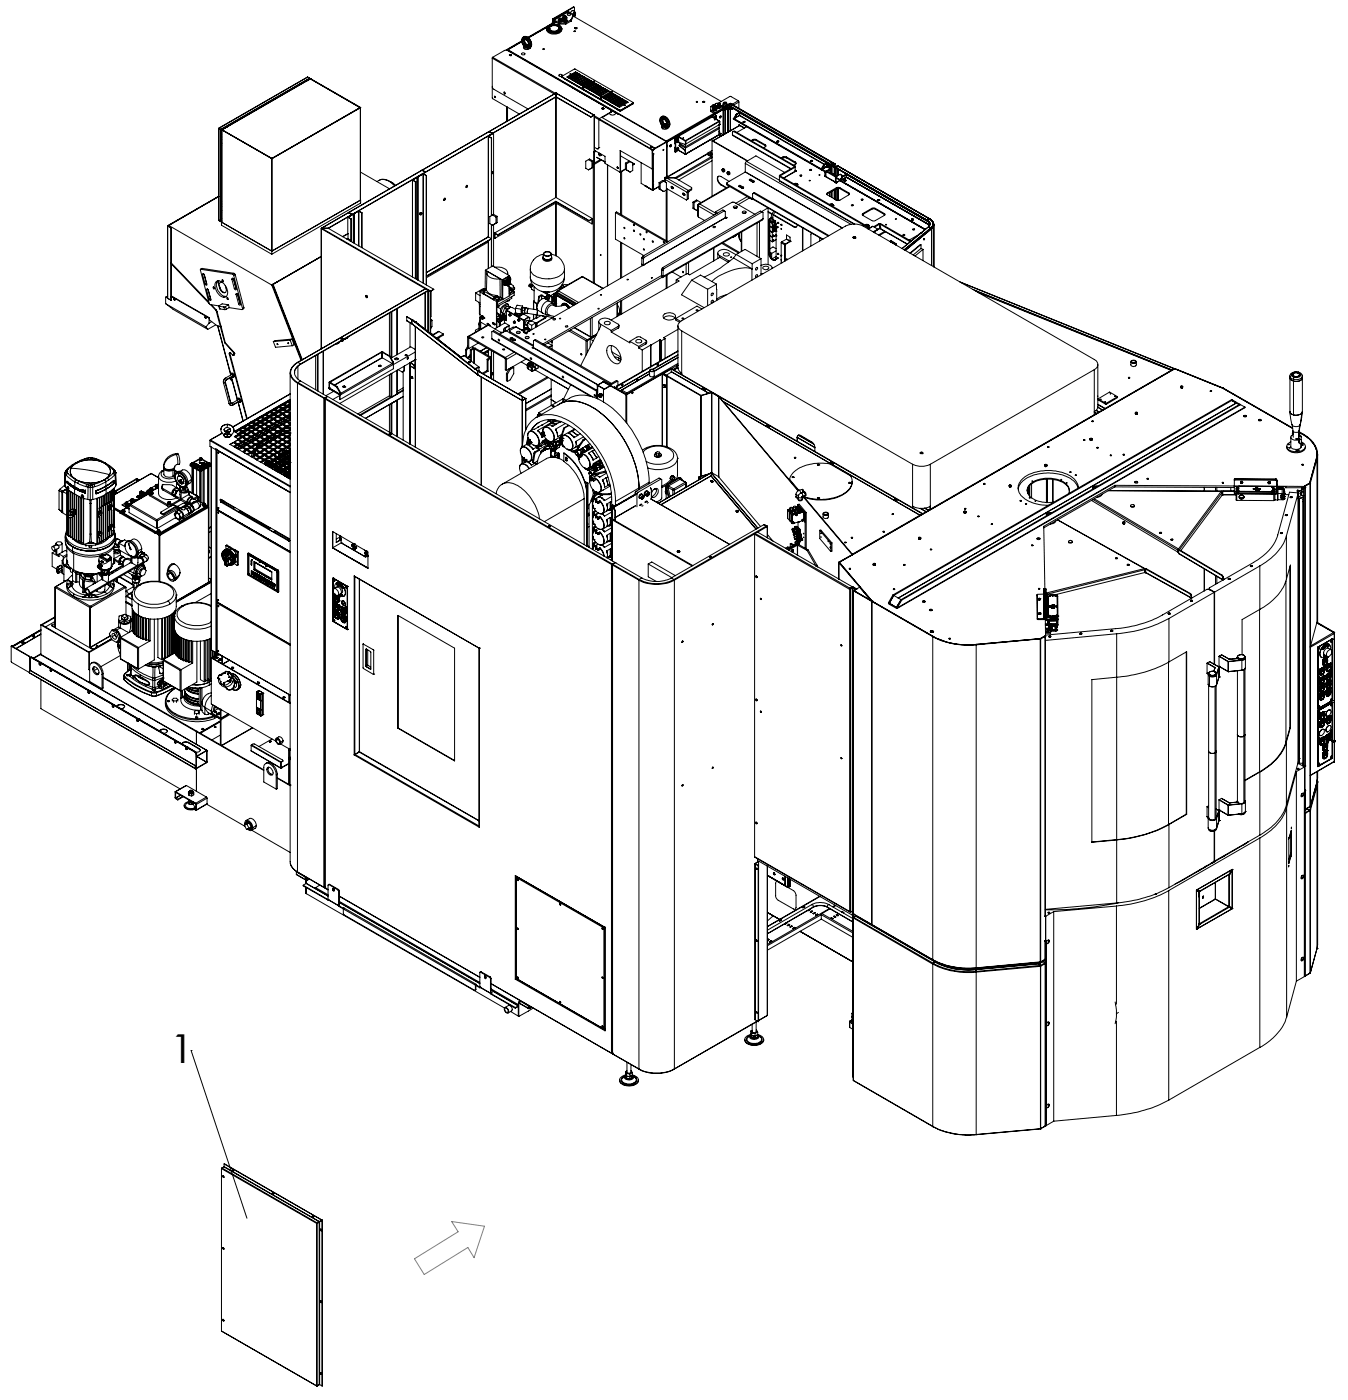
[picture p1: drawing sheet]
<svg xmlns="http://www.w3.org/2000/svg" width="215mm" height="223mm" viewBox="0 0 215 223" stroke-linecap="round" stroke-linejoin="round" font-family="sans-serif">
<defs><g id="words">
<text font-size="6.3" x="27" y="169.3">1</text>
</g></defs>
<g fill="none" stroke="#000" stroke-width=".16">
<path d="M48.9 12.7v.2M48.9 12.8h.1M48.9 12.3l-14 8.1M48.9 12.8l.6-.3 7.9 4.7-14.1 8M48.9 12.8l-12.7 7.4M48.9 12.3l.4 .1M48.9 12.7v.1M49.2 12.5h.1M49.3 12.5h.1M49.3 12.5v.1M49.3 12.4v.2M49.3 12.5l-14.1 8.2"/>
<path d="M49.3 12.4l-14.1 8.2M49.4 12.6h.1M49.4 12.6l-.5 .2M49.4 12.6l7.9 4.5M57.3 17.1l-14 8.1M57.3 17.1h.1M57.4 17.1v15.2l-14.1 8.2M78.4 9.3v4.6l.1 .2 5.5 3.2M78.4 13.9v1.8l4.3 2.5M78.4 9.3l9.8 5.6M78.4 9.1v.2M78.4 9.1l1.9-1.1h.4l16.6 9.6v.2h-.1"/>
<path d="M78.4 9.1l10 5.7M78.8 15.3l.1 .2M78.8 15.4l.1 .1M80.6 7.9v.1M80.6 7.9l.2 .1M80.7 8h.1M80.7 17v2.3M80.7 7.9h.1M80.7 7.9h-.1M80.7 7.9l.5 .3M80.7 17.1v2.2M80.7 7.9l10.6 6.1"/>
<path d="M80.7 7.9l-.1 .1M80.8 17.1v2.1M80.9 7.9h.1M80.9 7.9l25.2 14.6M81.2 8.8l.2 .1M81.3 8.7h-.2l.1 .1M81.3 8.8h-.2M81.3 8.7v.1M81.3 8.7h.1M81.3 8.8h.1M81.4 8.7v.2l-.2-.1M81.4 8.7v.1"/>
<path d="M83 8.5a.26 .26 0 0 1 .4-.1 .26 .26 0 0 1 .1 .3h-.3zM83.1 6.6l-2.3 1.3M83.1 6.6l-2.4 1.3M83.1 6.5l-2.4 1.4M83.1 6.7l-2.2 1.2M83.3 5.9a.96 .96 0 0 0 0 1.4M83.3 5.9a1.19 1.19 0 0 1 1.1 1.7h-.1M83.3 7.2a.67 .67 0 0 1-.2-.6 .67 .67 0 0 1 .4-.6 1.15 1.15 0 0 1 .7 1.6h-.1M83.3 7.3h.1M83.3 7.4v.2a.57 .57 0 0 0 1 0M83.3 7.2l.1 .1M83.3 7.4l.3 .3h.4"/>
<path d="M83.3 7.2v.1M83.4 7.3l-.1 .1M83.4 7.3h.1M83.4 5.8a1.14 1.14 0 0 1 1.1 1.7l-.1 .1M83.4 7.1l-.1 .1M83.4 7.1l-.2-.3a.39 .39 0 0 1 .1-.6 .39 .39 0 0 1 .6 .2l.3 .6v.4l-.2 .1M83.4 7.1l.1 .1M83.4 7.1v.2M83.4 5.8a1.18 1.18 0 0 1 1 1.8M83.4 5.8l-.1 .1M83.5 7.3l.3 .2M83.5 7.2h-.1"/>
<path d="M83.5 7.3h.1M83.5 7.2v.1M83.5 7.2l.1 .1M83.6 7.3l.3 .1M83.6 7.3h-.1M83.6 6.3h-.1M83.7 7.1a.47 .47 0 0 1-.4-.4 .47 .47 0 0 1 .3-.4 .74 .74 0 0 1 .4 1h-.1M83.7 7.1l-.1 .2M83.7 7.1l.2 .2M83.7 6.3l-.2 .1M83.8 7.1l.2 .2M83.8 7.1h.4"/>
<path d="M83.8 7.5l.1 .1M83.8 7.1h.1M83.8 7.5h.1M83.8 7.1l-.2-.4v-.5l-.1 .4 .3 .5M83.8 7.1l.1 .1M83.9 7.4l-.1 .1M83.9 7.1l.3 .1-.3-.1M83.9 7.4h.1M83.9 7.4l.1 .1M83.9 7.6l.1 .1M83.9 7.1l.3 .2M83.9 7.2l.2 .1"/>
<path d="M83.9 7.3v.1M83.9 7.2h.1M84 7.5l.1 .1M84 7.7h.3M84 7.5l-.1 .1M84 7.5h.1M84 7.3h.2M84 7.3h.1M84.1 7.3h.1M84.1 7.6v.1M84.1 7.7h-.1M84.3 7.7h.1"/>
<path d="M84.3 7.6l-.2 .1M84.3 7.6h.1M84.3 7.6v.1M84.4 7.6h-.1M86.4 7.8l.3 .1zM86.4 7.8h.2M87 4.6a1.12 1.12 0 0 0 1.5 .6l.6-.1 .3-.3v-.2M87.1 4.3l-2.9 1.7M87.2 4.3a1.47 1.47 0 0 1 2.2 .2 .99 .99 0 0 1-1.3 .9 .83 .83 0 0 1-.8-.2 .83 .83 0 0 1-.2-.9zM87.2 4.3l-3.1 1.7M87.2 4.3a1.46 1.46 0 0 1 2.2 .2 1.12 1.12 0 0 1-1.5 .6l-.6-.2a.43 .43 0 0 1-.1-.6zM87.2 4.5a1.16 1.16 0 0 0 1.8 .4"/>
<path d="M87.3 4.2l-3.2 1.8M87.3 4.3a1.25 1.25 0 0 1 1.9 .1 1.08 1.08 0 0 1-1.7 .5l-.2-.3zM87.4 4.5l.1 .2 .3 .2M87.4 4.5h.1M87.4 4.5a.91 .91 0 0 1 1.6 0M88 3.4v.3M88 3.1v.1M88 3.1v.6M88 3v.1M88 3h.1M88 3.2v.4M88.1 3l-.1 .2"/>
<path d="M88.2 3.4v.1M88.2 3.2l-.2 .1 .2 .1M88.2 3.4h.1M88.2 3.2v.2M88.2 3.2l.8 .4M88.2 3.4l.8 .4M88.4 3.4l-4.4 2.5M88.4 3.5l-.8 .5M88.5 14.8h.1M88.5 3.5l-.7 .4M88.5 14.9h.1M88.5 14.8l-10.6 6.1"/>
<path d="M88.5 14.8v16.7M88.5 15.5l-10.1 5.8M88.5 15.4l-10.1 5.8M88.5 14.8l6.1 3.5M88.5 15.5l5.6 3.1M88.5 15.4l5.6 3.2M88.8 4.8l-.2 .1M88.8 4.8h.1a.42 .42 0 0 0 .1-.5 .42 .42 0 0 0-.4-.3 .77 .77 0 0 0-1.2 .6l.5 .3h.7M88.9 3.2a.34 .34 0 0 0 .3 .3 .34 .34 0 0 0 .4-.3M89 4.5l-.2 .3M89 11.9l.2-.1a.21 .21 0 0 1 .3 .1 .21 .21 0 0 1-.1 .3 .21 .21 0 0 1-.2 0l-.2-.2zM89 4.5h.1"/>
<path d="M89 3a.23 .23 0 0 0 0 .4 .23 .23 0 0 0 .3 0l.3-.2-.2-.2M89 3l.3-.1 .1 .1-.3 .1zM89 3l.1 .3 .3-.1v-.2M89 3.6l.1 .1M89 3.8h.1M89 3.6v.2M89.1 3.7v.1M89.1 3.7h.9M89.1 3.8h.9M89.1 4.3a1.28 1.28 0 0 0-1.8 .1 .84 .84 0 0 0 1.1 .7l.6-.2M89.1 2.9l.2 .1-.1 .1zM89.2 4.3v.4l-.2 .2"/>
<path d="M89.2 4.5v.2l-.2 .2M89.4 12.2l2.2-1.2 9.2 5.4M89.4 12.3h.1M89.4 12.2v.1M89.4 12.2l9.3 5.4M89.4 12.3l9.3 5.3-.3-.2M89.6 2.8l.1 .3M89.6 3.2a.34 .34 0 0 0 .4 .3 .34 .34 0 0 0 .3-.3M89.7 2.6a.18 .18 0 0 0-.1 .2 .18 .18 0 0 0 .2 .2M89.7 2.6v.2l.1 .1 .3-.1v-.2M89.7 2.5h.3a.16 .16 0 0 1-.1 .2 .16 .16 0 0 1-.2-.2zM89.8 3.1h-.1a.31 .31 0 0 0 .2 .4 .31 .31 0 0 0 .4-.2l-.1-.2"/>
<path d="M89.8 3l.2-.1 .2 .2h-.4zM89.8 3v.3h.2l.2-.1M89.8 2.6h.1M89.9 3l.1 .1h-.1zM89.9 3.1h.1M90 3.8h.1M90 3.7v.1M90.1 3.6l-.1 .1M90.1 3.6v.2M90.1 2.6l.1 .1a.14 .14 0 0 1 .1 .1 .14 .14 0 0 1-.2 .1M90.2 3.2h.1M90.2 3v.2"/>
<path d="M90.3 2.8l-.1 .2M90.3 2l.2-.1 .3 .1a.25 .25 0 0 1-.2 .2 .25 .25 0 0 1-.3-.2zM90.3 2.1v.3l.3 .1 .3-.1v-.3M90.5 2a.13 .13 0 0 1 .2 0 .13 .13 0 0 1 0 .2 .13 .13 0 0 1-.2-.1zM90.5 1.9l-2.4 1.3M90.5 1.9l-2.3 1.3M90.5 1.9h.1M90.6 12.5l1.4-.8 .2 .1-1.3 .8zM90.8 11.7l.1 .1h-.1zM90.9 2.1l.3 .2M90.9 3.2l-.8 .4M90.9 3.4l-.8 .4"/>
<path d="M90.9 3.2v.2M90.9 3.1v.1M90.9 3.3v.1M90.9 3.1v.2M91 12.7l1.3-.8 .3 .1-1.4 .8zM91.1 12.2v.2M91.1 12.6v.2M91.2 2.3v.1M91.2 2.3v-.1a.21 .21 0 0 1 .2-.2 .21 .21 0 0 1 .3 .1 .21 .21 0 0 1-.2 .3l-.1 .1M91.2 2.5h.1M91.2 2.6l23.6 13.5M91.2 14h.1"/>
<path d="M91.2 14l7.2 4.2M91.2 2.5h.2M91.2 2.4l-.3 .7M91.2 2.6l-.3 .7M91.2 2.4v.2M91.3 1.1h.1M91.3 14h-.1M91.3 1.1l-3.3 1.9M91.3 2.5h.1M91.3 12.9l1.4-.8 .2 .1-1.3 .8zM91.4 1.1l.1 .1v.7M91.4 1.1l-3.3 1.9"/>
<path d="M91.4 2.2h-.1M91.4 5h.2M91.4 2.1h.1a.12 .12 0 0 1 .1 .1 .12 .12 0 0 1-.2 .1 .12 .12 0 0 1-.1-.1zM91.4 2.1l-.1 .2M91.4 4.9l.2 .1h-.2zM91.4 2.5h.1M91.5 2.1l-.2 .1M91.5 2.1v.2l-.1 .1-.1-.2M91.5 2.5h-.1M91.5 4.5h.3M91.5 2.4v.1M91.5 2.5v.1"/>
<path d="M91.5 2.6h-.1M91.5 2.5l-.2 .1M91.6 4.4l.2 .1zM91.6 4.4h.2v.1l-.2 .1zM91.6 4.5h.1M91.6 2l-.4-.3-.4 .3M91.6 4.5h.2l-.2 .1zM91.6 4.5v.1M91.6 11.9v.3M91.6 12.4v.2M91.6 12.8v.2M91.6 2.1v-.1h-.2l-.2 .3"/>
<path d="M91.6 11.4v.1M91.6 12.4v.1M91.6 11.6h.2M91.6 11.4l-1.3 .9 .2 .1 1.4-.8M91.6 11.4l.3 .2M91.6 11.5l-1.3 .8M91.6 11.5l.2 .1M91.7 13.1l1.3-.8 .3 .1-1.4 .8zM91.7 11.6l-1.2 .8M91.8 4.5v.1M91.8 4.5h.1M91.8 11.6h.1"/>
<path d="M92 11.7l.2 .1M92 11.7l-1.3 .8M92 11.7h.1M92 11.7l.1 .1M92.3 11.9h.1M92.3 11.9l-1.3 .8M92.3 11.9l.2 .1M92.4 13.5l1.4-.8 .2 .1-1.4 .8zM92.7 12.1l.2 .1M92.7 12.1l-1.3 .8M92.7 12.1h.1M92.7 12.2l.1 .1"/>
<path d="M92.8 14h.1M92.9 14h.1M93 12.3h.1M93 12.3l-1.3 .8M93 12.3l.2 .1h-.2M93.4 12.5l.2 .1M93.4 12.5h.1M93.4 12.5l-1.4 .8 .3 .1 1.3-.8M93.4 12.5l-1.3 .8M93.6 12.6l-.2-.1 .2 .1M93.7 12.8l.2 .1M93.8 12.7v.1"/>
<path d="M93.8 12.8l-1.4 .7M93.8 12.7l.2 .1M94.1 18.6h.1M94.1 13l.2 .1M94.1 14.5l1.4-.8 .3 .1-1.4 .8zM94.1 12.9l.2 .1M94.1 12.9l-1.4 .8 .3 .1 1.3-.8M94.1 12.9l-1.3 .8M94.3 13h.1M94.5 13l.1-.1 .1 .1zM94.5 13.2l.1 .1M94.5 13h.2"/>
<path d="M94.5 14.7l1.4-.8 .2 .1-1.4 .8zM94.5 13.1l-1.4 .8 .2 .1 1.4-.8M94.5 13.1l.2 .1M94.5 13.1l-1.3 .8M94.6 18.3v.1M94.6 18.4v5.8M94.6 13.2h.1M94.6 18.3l-.5 .3M94.6 18.4h.1M94.6 13.2l-1.3 .8M94.6 18.4v7.5M94.6 18.4l.8 .5"/>
<path d="M94.6 18.6l.7 .4M94.7 13.2h.1M94.8 13.4l.2 .1M94.8 13.3l-1.3 .8M94.8 13.3l-1.4 .8 .3 .1 1.4-.8M94.8 13.3l.3 .1M95 13.4l-.2-.1 .3 .1M95.2 13.6l.1 .1M95.2 13.5l-1.3 .8M95.2 13.5l.2 .1M95.2 13.5l-1.4 .8 .2 .1 1.4-.8M95.3 19h.1"/>
<path d="M95.3 19v4.5M95.3 19l8.5 4.9M95.4 13.6l-.2-.1 .2 .1M95.4 18.9l-.1 .1M95.4 18.9l8.5 4.9M95.5 13.8l.2 .1M95.5 15.3l1.5-.8 .2 .2-1.4 .7zM95.5 13.7l-1.3 .8M95.5 13.7l.2 .1M95.6 15.6l.2-.1-.1 .1zM95.6 15.6h.2M95.8 18.7l8 4.6"/>
<path d="M95.8 17.3h.1M95.9 17.3h.2M95.9 14l.1 .1M95.9 13.9l.2 .2M95.9 14l-1.3 .7M95.9 13.9v.1M95.9 14l.2 .1M96 17.2h-.2v.1M96 17.3h-.2M96 17.2h.1M96 17.2v.1M96 17.3h.1"/>
<path d="M96.1 17.2l-.1 .2-.1-.1M96.1 17.3h.1M96.1 17.2v.1M96.2 14.2l.2 .1M96.3 14.1l-1.4 .8M96.3 14.1l-1.5 .8 .3 .1 1.4-.8M96.3 15.7l1.4-.8 .2 .1-1.4 .9zM96.3 14.1l.2 .1M96.5 14.2l-.2-.1 .1 .2M96.6 14.4l.1 .1M96.6 14.3l-1.4 .8 .2 .2 1.4-.9M96.6 14.3l.2 .1"/>
<path d="M96.6 14.3l-1.3 .9M96.6 15.9l1.4-.8 .2 .2-1.3 .8zM96.8 14.4l-.2-.1 .2 .1M96.9 14.6l.2 .1M97.1 14.7l-.2-.2 .3 .2M97.2 14.7h.1M97.2 17.9l-1.3 .8M97.2 17.8l-1.8 1.1M97.2 17.8v.1M97.3 14.8l.2 .1M97.3 14.7l-1.4 .8 .2 .1 1.4-.7M97.3 14.7l.2 .2"/>
<path d="M97.3 14.7l-1.3 .8M97.3 14.7v.1M97.3 17.7l-.1 .2M97.3 17.6l.8 .4-.5 .3h-.3l-.3-.2M97.3 16.4l1.4-.9 .2 .2-1.3 .8zM97.4 14.9l-1.3 .7M97.6 15l.2 .1M97.7 14.9l.2 .2M97.7 15l-1.4 .8M97.7 14.9v.1M97.7 15l.1 .1M97.7 16.5l1.4-.7 .2 .1-1.4 .8z"/>
<path d="M98 15.2l.2 .1M98 15.1v.1M98 15.2l-1.3 .8M98.3 15.4l.2 .1M98.4 15.3l.2 .2M98.4 15.3l-1.4 .8 .2 .2 1.4-.8M98.4 15.3l-1.4 .9M98.4 17.4l-8.6-5 8.6 5.1M98.4 17.5l.3 .2v-.1M98.4 17l1.4-.9 .2 .2-1.4 .8zM98.4 17.4v.1M98.4 18.2h.1"/>
<path d="M98.4 18.2l7.7 4.4M98.5 15.5l-.1-.1 .2 .1M98.7 17.6h.1M98.7 15.6l.2 .1M98.7 15.5v.1M98.7 15.6l-1.3 .8M99 15.8l.2 .1M99.1 15.8l.2 .1M99.1 15.8l-1.4 .8M99.4 16.8h.1M99.4 16l.2 .1M99.4 16l.2 .1-1.3 .8-.2-.2"/>
<path d="M99.4 16l-1.3 .7M99.4 16l-1.3 .8M99.8 16.1v.1M99.8 16.2l-1.4 .8M99.8 16.2l.2 .1-.3-.1M100.8 16.4l-2 1.2M100.8 16.5l-2 1.1M100.8 16.4v.1l-2 1.2v-.1M105.3 18.6a.93 .93 0 0 0 .1 1.4M105.3 18.6a1.15 1.15 0 0 1 1 1.7M105.4 20v.1M105.4 19.9a.68 .68 0 0 1 .1-1.2 1.07 1.07 0 0 1 .6 1.6"/>
<path d="M105.4 20h.1M105.4 19.9v.1M105.4 18.5a1.1 1.1 0 0 1 1.1 .6 1.1 1.1 0 0 1-.1 1.2M105.4 19.8l-.1-.3a.39 .39 0 0 1 .1-.6 .39 .39 0 0 1 .5 .2l.3 .7-.2 .4M105.4 19.8v.1M105.4 19.8l.1 .1M105.4 19.8v.2M105.4 18.5a1.15 1.15 0 0 1 1 1.8M105.4 18.5l-.1 .1M105.5 19.9v.1M105.5 19.9l.1 .1M105.6 20l.3 .1"/>
<path d="M105.6 20h-.1M105.7 19.8l-.3-.3a.31 .31 0 0 1 .1-.5 .31 .31 0 0 1 .5 .2l.2 .4v.3l-.3 .1M105.7 19.8l-.1 .2M105.7 19.8l.2 .2M105.8 19.8l.3 .2M105.8 19.8l-.3-.5 .1-.4-.1 .4 .3 .5M105.8 19.8h.4M105.8 19.8l.4 .1M105.8 19.8h.1M105.9 19.8h.1M105.9 19.8l.1 .1M105.9 19.8l.2 .2"/>
<path d="M105.9 19.8l.3 .1M106 19.9l.1 .1M106 19.9h.1M106.1 20h.1M110.9 16.2h.1M112 16.2h.2M112.2 16.2h-.3M112.2 16.2h.1M113.2 17.5v.1M113.2 17.6l.6 .3M113.2 17.8l.6 .3M113.2 17.6v.2"/>
<path d="M113.4 16.9v.2l.2 .1a.24 .24 0 0 0 0 .4 .24 .24 0 0 0 .3-.1l.2-.1-.1-.2M113.4 17.3a.34 .34 0 0 0 .4 .4 .34 .34 0 0 0 .3-.4M113.4 18.6l-5.3 3.2M113.4 18.6l1.1 .7M113.5 16.8a.18 .18 0 0 0-.1 .2 .18 .18 0 0 0 .2 .1M113.5 16.7v.3l.3 .1M113.5 16.7l-.3 .3v.8M113.5 16.7h.4a.16 .16 0 0 1-.2 .2 .16 .16 0 0 1-.2-.2zM113.6 17.1h.3a.16 .16 0 0 1-.1 .2 .16 .16 0 0 1-.2-.2zM113.6 16.7h.2l-.2 .1zM113.6 16.8h.2M113.7 17.1h.1l.1 .1z"/>
<path d="M113.7 18l-7.6 4.5M113.8 18.8l.1-.1 .1 .2M113.8 17.1l.1-.1v-.2a.16 .16 0 0 1 .2 .1 .16 .16 0 0 1-.2 .2M113.8 17.9h.1M113.8 17.9v.2M113.9 17.9v.2h-.1M113.9 18.9h.2v.1M113.9 17.9l-.1 .1M114 18.8v.1M114 18.5l.1 .4M114 18.5l-.4 .3M114 18.5l-.1-.1-.4 .3"/>
<path d="M114.1 16.9l-.1 .5-.2 .1-.2-.1v-.2M114.1 18.5h-.1M114.1 17a.34 .34 0 0 0 .3 .3 .34 .34 0 0 0 .4-.3M114.2 16.8a.24 .24 0 0 0 0 .4 .24 .24 0 0 0 .4-.1l.2-.1-.2-.2M114.2 16.7h.4v.1l-.2 .1zM114.2 16.8v.2l.2 .1 .2-.1v-.2l.5 .2M114.3 16.5v.1M114.3 16.5l.2 .2M114.3 16.6l.1 .1M114.4 16.4l-.4 .1-.2 .1M114.4 16.8h.1M114.5 16.5h.2l-.2 .1z"/>
<path d="M114.5 16.6h.1zM114.5 19.3v.1M114.5 19.3h.1M114.5 19.8v1.7M114.5 19.3l-5.4 3.1M114.5 19.4v.5l-5.3 3v-.1M114.5 19.8h.1M114.5 19.4l-5.3 3.1M114.5 19.3l.1 .1M114.6 18.8h.1M114.6 19.8h-.1M114.6 19.4v.4"/>
<path d="M114.6 18.5v.1M114.7 18.5l-.1 .2M114.7 18.5h.1M114.8 16.9l.3 .2M115 16.9l.2-.1-.1 .1M115.1 17.4h.1M115.1 17.4l-8.9 5.2M115.1 17.4v.1M115.1 17h.2M115.1 17.1h.2M115.1 17v.1M115.1 17.4v4.1"/>
<path d="M115.2 16.5a.27 .27 0 0 0 .2 .2 .27 .27 0 0 0 .3-.2M115.2 16.6h-.1M115.2 16.4v.2M115.2 16.3l.1-.1a.21 .21 0 0 1 .3 0 .21 .21 0 0 1 .1 .3 .21 .21 0 0 1-.3 .1l-.2-.2zM115.2 17.3l.2 .2-.2 .1 .2-.1M115.3 17.3l.1 .1M115.3 17.1l.5-.3-1.9 1.1M115.3 17v.1M115.3 16.4l.1-.1 .2 .1zM115.4 16.5h.1M115.4 17.5h.1M115.4 17.5v3.8"/>
<path d="M115.4 17.4h.1M115.5 17.5h.1M115.5 17.4v3.9M115.7 16.6h.1M115.7 16.4v.2M115.8 17l-.2 .2h-.2M115.8 17l.4 .2M115.8 17l.6 .2M115.8 17l-9.7 5.6M115.8 17v4.1M115.8 17.2l-.3 .2M115.8 17.3l-.3 .2"/>
<path d="M115.8 16.7h.1M115.8 16.7v.1M115.9 17.3l.3 .1M115.9 16.7v.1M115.9 17.1v3.9M115.9 16.7h.1M116 16.7h.1M116 17.3v3.7M116.1 16.8h.3a.18 .18 0 0 1-.1 .2 .18 .18 0 0 1-.2-.1zM116.2 17.2h.2M116.2 17.2v.2M116.3 16.5h.1"/>
<path d="M116.3 16.6h.1M116.3 16.6l-.4 .2 16.5 9.5v1.4M116.3 16.5l-.5 .2M116.3 16.5l-1 .5M116.3 17.4v3.4M116.3 16.6l16.5 9.5M116.3 16.6l-.4 .1M116.3 16.5l-.3 .2M116.3 16.5l-.5 .3-.1 .4-.4 .1M116.3 16.5l16.5 9.6M116.4 16.5h.1M116.4 16.5l-.1 .1"/>
<path d="M116.4 17.2h.1M116.4 16.5l16.5 9.6M116.5 17.1h.1l15.2 8.8-.1 .3 .6 .2M116.5 17.1l-.1 .1M116.5 17.2l15.3 8.8M116.5 17.1v.1M116.5 17.2h-.1M116.6 17.2v.2M116.6 17.4h-.4M116.6 17.3v.1M116.8 18.9l14 8.1M116.9 18.8l13.9 8.1"/>
<path d="M116.9 18.8l-.1 .1M116.9 18.8v.1M117.2 18.2v.1M117.2 18.2l-.3 .6M117.2 18.3l-.3 .6M117.5 16l-1.3-.7-1.9 1.2M117.5 16l.1 .2M117.5 16l-1 .6M117.6 16.2v1.1M117.6 16.2l-.8 .5M117.7 19.9v.1M117.7 19.9v.1z"/>
<path d="M117.7 17.9h.1M117.7 17.9v.1M117.7 17.9l-.5 .3M117.7 19.9l.9 .5M117.7 18.4l13.5 7.8M117.7 20h.1M117.7 18h.1M117.7 18.4h.1M117.7 20l-4.3 2.4M117.7 17.9l-.5 .3-.2 .6 .7-.4M117.7 18v.4M117.7 18.4l-.8 .5"/>
<path d="M117.7 20l.8 .4M117.8 18.4l13.5 7.8M117.8 18l13.8 7.9M117.8 18v.4M117.8 17.9h.1M117.8 17.9l-.6 .4M117.8 17.9v.1M118.3 19.4h.3l-.2 .1zM118.3 19.5h.1M118.4 19.5h.1M118.4 19.5h.2M26.7 36v11.5"/>
<path d="M26.8 36h.1M26.8 36l.5 .2M26.9 36v-.1l16.4 9.5M27.2 36.3v11.5M27.3 36.2v11.6l-.6-.3M27.3 36.2l-.1 .1M34.8 20.4l.4 .3M34.8 31.2l-8.1 4.7 .5 .4M34.8 20.4v14.7l.4 .2M34.8 20.4l.4 .2M34.8 31.3l-8 4.7M34.9 35.1l.3 .2 .1-.1"/>
<path d="M34.9 20.4h-.1M35.2 20.6v14.7M35.2 20.7h.1M35.2 21.5v.1M35.2 34h.1M35.2 32.2v.1M35.2 20.6v14.6M35.2 21.6h.1M35.2 32.3h.1M35.2 32.4h.1M35.2 34.8h.1l-.1 .1M35.2 21.7v.1"/>
<path d="M35.2 23.3h.1M35.2 32.4v.1M35.2 21.6v.2M35.2 23.2v.1M35.2 32.3v.1M35.2 33.9v.1M35.3 23.2l-.1 .1M35.3 21.6l-.1 .1M35.3 32.3l-.1 .1M35.3 33.9l-.1 .1M35.3 35.4v.5l8 4.6M35.3 35.4h.1"/>
<path d="M35.3 21.8h-.1M35.3 22.2h-.1M35.3 22.8h-.1h.1M35.3 23.2h-.1M35.3 32.5h-.1M35.3 32.9h-.1M35.3 33.5h-.1h.1M35.3 33.9h-.1M35.3 20.7v14.7M35.3 35.2l-.1 .1M35.3 21.5h-.1M35.3 32.2h-.1"/>
<path d="M35.3 35.4l8 4.6M35.3 20.7l7.9 4.5M35.4 20.7l.8-.5-.9 .5M35.4 20.7h.1M35.4 20.7l7.9 4.5M36.2 20.2h.1M43.2 25.2h.1M43.2 25.2l.1 14.8v-14.8M43.3 25.2h.1M43.3 40v.5M51.1 36.4v19.1M51.2 36.4h.1"/>
<path d="M51.2 36.4l16.5 9.6M51.2 36.4v19.1M51.2 36.3v.1M51.2 36.4l17.4 9.9M51.2 36.3h1.1M52.3 36.4l16.8 9.7M52.3 36.3v.1M55.4 37.2l-.8 .5M55.4 37.2h.1M55.4 34.6v2.6M55.4 34.6l.5 .3M55.4 38h.1"/>
<path d="M55.4 38l.5 .3M55.4 37.2v.8M55.4 38l-.1 .1M55.4 38h-.2M55.5 33.9h.1M55.5 34.5h.1M55.5 33.9l-4.3 2.4M55.5 33.9l.5 .3M55.5 34.5l-.1 .1M55.6 33.8l-.1 .1M55.6 33.8l.5 .3M55.6 33.9l.5 .3"/>
<path d="M55.6 33.8v.1M55.8 38.4h.1M55.9 38.3l-.2 .1M55.9 34.9v3.4M55.9 34.9h.1M55.9 34.9v3.5M56 34.2l-3.7 2.1M56 34.2l-3.7 2.2M56.1 34.1v.1M56.2 34.1l-.8 .5 .5 .3M56.2 34.1l-.7 .4M56.2 34.1v4.5"/>
<path d="M56.4 34v4.7M56.4 34h.1M56.4 34v4.8M57.1 33.6h.1M57.1 33.6l-.7 .4M57.1 33.6v5.5M57.1 33.6l.5 .3M57.2 33.6h-.1M57.2 33.6l.4 .3M57.4 31.9l-14.1 8.1M57.4 31.8h.1M57.4 27.4l4.6 2.7"/>
<path d="M57.6 33.9h.1M57.6 33.9v5.5M60.3 28.7a2.21 2.21 0 0 1 2.6 .8M60.3 28.7a2.02 2.02 0 0 1 2.4 .8l.1 .1M60.3 28.7l-.3 .2M62.2 28.9l.8 .6M65.7 28.6v.1M65.7 28.7v15.4M65.7 28.7l.4 .2M65.7 28.7h.1M65.7 28.7l.5 .2M66.1 28.9v15.5"/>
<path d="M66.1 28.9h.1M66.2 28.9v15.5M66.4 28.3l-.7 .3M66.4 28.3v16.2M66.4 28.3l-.7 .4M66.5 28.1v16.5M66.5 28.1l.1 .1M66.6 28.2v16.4M66.8 34l.1 .2M66.8 34l.1 .1M66.9 33.9l-.1 .1M66.9 33.9h.3"/>
<path d="M66.9 33.9h.1M66.9 34.1v.1M67 33.9l-.1 .2M67 33.9h.2M67.2 33.9l-.2 .3h-.1M67.2 27.7h.1M67.2 27.1l-11.7 6.7M67.2 27.1l-11.6 6.7M67.2 27.1l.5 .3M67.3 27.1h.1M67.3 27.1h-.1M67.3 27.1l.5 .3"/>
<path d="M67.3 27.7h.1M67.3 27.7l-.8 .4M67.4 27.7h.1M67.4 27.7l-.8 .5M67.4 27.7v17.4M67.4 27.7l.5 .3M67.7 27.4l-11.6 6.7M67.7 27.4l-11.6 6.8M67.9 28v17.4M67.9 28h.1M70.8 31.6h.1M70.9 31.7l-.2 .2"/>
<path d="M70.9 31.6h.1M70.9 31.7h.1M70.9 31.6v.1M70.9 31.6a.16 .16 0 0 0-.3 .1 .15 .15 0 0 0 .2 .2l.1-.2M74.3 29.5l.1 .1M74.4 29.6l-.2 .2M74.4 29.6h.1M74.4 29.6v.1M74.4 29.6l-.1-.1-.1 .3M74.4 29.7l-.1 .2-.1-.1M77.7 21.7v16M77.7 38.3v4.4"/>
<path d="M77.7 38.5l-9.8 5.7M77.8 21.6v.1M77.8 37.7l-9.9 5.7M77.8 21.7h.1M77.8 21.7l.4 .3M77.8 37.7l.4 .3-10.3 5.9M77.8 21.7v16M77.8 38.3v4.4M77.8 21.7l.5 .3M77.8 21l-10.6 6.1M77.8 21.6h.1M77.8 21l-10.5 6.1"/>
<path d="M77.8 21l.6 .3M77.9 20.9l-.1 .1M77.9 21h.1M77.9 21.6h.1M77.9 20.9l.5 .3M77.9 21l.5 .3M77.9 20.9v.1M78.2 22v12.3M78.2 35.8v6.7M78.2 38l-10.3 6M78.3 22h-.1M78.3 22v12.3"/>
<path d="M78.3 35.8v6.6M78.3 27.4v-.1l.2 .1M78.3 27.4v.1M78.3 27.4h.2M78.4 21.3l-10.6 6.1M78.4 21.3h.1M78.4 21.2v.1M78.4 34.2l-.4 .3v1.1l.4 .3M78.4 34.2l.6 .4M78.5 27.4v.1l-.2 .2M78.6 21.2v12.9M78.6 35.8v6.6"/>
<path d="M78.6 21.2l-.8 .4M78.6 21.2l-.8 .5M78.6 35.8l-.2 .1M78.6 34.1l-.2 .1M78.6 34.1l.5 .4M78.8 37.1v.8M78.8 37.1l.5 .3M79 34.6v.9M79 35.5l-.6 .4M79.1 34.5v.9M79.1 34.5l-.1 .1M79.1 35.4l-.1 .1"/>
<path d="M79.1 35.4l-.5 .4M79.3 37.4h.1M79.3 37.4l-.5-.2v.7M88.5 31.5h.1M88.5 32.1v8.6M88.5 31.5l-9.7 5.6M88.5 32.1l5.3 3M88.5 32.1l-9.2 5.3M88.5 32.3v8.4M88.5 31.5l5.8 3.3M93.7 25.4l-.4 .3v1.1l.4 .2M93.7 25.4l.5 .3"/>
<path d="M93.7 25.4l.2-.1 .5 .4M93.8 35.2l.4-.3v.7M93.8 35.1v.1M93.8 35.2l-5.3-3.1-9.2 5.3M94.2 25.7v1M94.2 35.6l-5.7-3.3-9.7 5.6M94.2 26.7l-.5 .3M94.3 34.8l-.1 .8M94.3 34.8l-.5 .3M94.4 25.7h-.2M94.4 25.7v.9M94.4 26.6l-.2 .1"/>
<path d="M94.4 26.6l-.7 .4M94.5 26.1v18.9M94.5 26.1l.1 .1M94.6 24.2l-.1 1.8M94.6 24.1h.1M94.6 23.4l.5 .3h.2v-.2M94.6 26.2v18.9M94.6 23.9l1.7 1v1.1l2.4 1.4M94.6 24.1v.1M94.8 24l-.2 .1M95 25l1.3 .8-1.3-.7M95.2 23.7h.1"/>
<path d="M95.3 23.5h.1M95.4 24.5h.1M95.4 24.4v.1M95.5 24.5h-.1M95.5 24.5l-.1 .1M95.6 24.5l-.2 .2v-.2M95.6 25.4l-1.1 .7M95.8 24.6l-.1 .2h-.3M95.8 24.6v.1M95.8 25.5l-1.2 .7M96.7 26.3v19.2M98 33.9l.2-.2 8.1 4.8"/>
<path d="M98 33.9v4.2l4.5 2.6M98 33.9l8.2 4.7M98.2 26.6l.2 .1v.1zM98.3 26.6l.1 .2M98.3 26.6l.1 .1M98.7 27.4h.1M98.7 27.3l.1 .1M98.8 27.4h.1M98.8 24v10.1M98.8 38.6v5.7M98.8 27.3h.1M98.8 24.8l2.2 1.3"/>
<path d="M98.8 27.3v.1M99 27.3v6.9M99 38.7v5.5M99.3 37.8l.2 .2zM99.3 36.2h.2l-.1 .2zM99.6 26.9l-.8 .4M99.6 27l-.8 .4M99.6 26l.1 .1M99.6 27h.1M99.6 26v1M99.6 27l.7 .4M99.7 26.1v.9"/>
<path d="M99.7 27l.6 .4M100.3 25.7h-.2l-.5 .3M100.3 25.7l-.6 .4M100.3 25.7l.4 .3v1.1l-.4 .3M101 26.1l-.3 .1M101 26.1l-.3 .2M102.1 25.9v3.3l1.8 1.1M102.7 29.6h.1M102.7 29.6l1.2 .7M103.7 23.3h.1M103.8 26.9l-5.1-2.9v3.4M103.8 26.9h.1"/>
<path d="M103.8 23.3l-.2 .2 .3-.1 .3 .1v.2l-.3 .2M103.8 23.5h-.2M103.8 23.3l-.2 .2M103.8 23.3h.1M103.8 23.4h-.1l-.1 .1M103.8 23.9h.1M103.8 23.9l.1 2.9-.1 .1M103.9 23.8l-.1 .1M103.9 23.9h.1M103.9 24.5h.1M103.9 23.8v6.5M103.9 30.2h.1"/>
<path d="M103.9 30.3h.1M103.9 28.9h.1M103.9 29.4h.1M103.9 29.7h.1M103.9 24.6h.1M103.9 24.5l.1 5.8M103.9 23.9v6.3M103.9 30.2v.1M104 24.5h.1M104 30.3l.9-.6-1 .6M104.9 29.1l.2 .1M104.9 30.1h.2"/>
<path d="M104.9 29.1v1M104.9 30.1l.8 .4M105.1 29.2v.9M105.1 30.1l.6 .4M105.4 20.1v.2a.57 .57 0 0 0 .9 0M105.4 20.1l.2 .3h.4M105.5 20l.3 .2M105.5 20h.1M105.6 23.8v.1M105.7 28.8l-.6 .4M105.7 28.8l-.2-.1-.6 .4M105.7 28.8l.4 .3v1.2l-.4 .2"/>
<path d="M105.8 20.2h.1M105.8 20.2l.1 .1M105.9 20.2h.1M105.9 20.1h.1M105.9 28.3v.6M105.9 20.3l.1 .1M105.9 20.1l-.1 .1M105.9 20v.1M105.9 20.1l.1 .1M105.9 28.4v.6M106 20.2h.1M106 20.4h.2l.1-.1-.2 .1"/>
<path d="M106 20.2l.1 .1M106 20.2l-.1 .1M106 22.5h.1M106.1 20.3v.1M106.1 22.5h-.1M106.1 22.5v.1M106.1 30.3v8M106.1 20.3l-.1 .1M106.1 20.4h-.1M106.1 22.6l-2.2 1.3M106.1 28.3l-.2 .3 3.5 2M106.1 28.3h.1"/>
<path d="M106.1 28.3l-.2-.1v.2M106.1 22.6l-2.2 1.2M106.1 28.3l3.5 2M106.1 30l3.2 1.8M106.1 28.3h1.4M106.1 28.3l-.2 .1M106.1 28h.1M106.1 22.6v5.6M106.2 28v.1M106.2 23.1l-.1 .1M106.2 22.6v5.6M106.2 30v8.4"/>
<path d="M106.2 23.4h-.1M106.3 20.3h.1M106.4 20.3h-.1M106.8 23.1v.1l-.1 .1M106.9 29.9l-.1-.1 .1-.1 .3 .3h-.1M106.9 29.9l.2 .1M107 29.7l.1 .2M107.1 29.9h-.2M107.1 29.9h.1M107.2 30h-.1M107.5 28.3h.1M107.5 28.3l2.6 1.6v.3l-.7 .4"/>
<path d="M107.5 23.4v.8h.1l-.1-.1M107.5 22.1v.8M107.5 22.3h.1M107.5 24.1h.1M107.5 22.3v1.8M107.6 22.3v1.8M107.6 22.2v.1M107.6 22.2l-.1 .1M107.8 23.9l.1 .1M107.8 22.6l.1 .1M107.9 23.7l.1-.1a.16 .16 0 0 1 .1 .3 .16 .16 0 0 1-.3 0zM107.9 22.4l.1-.1a.16 .16 0 0 1 .1 .3 .16 .16 0 0 1-.3 0z"/>
<path d="M107.9 22.5h.1v.1zM108 21.8l-.5 .3M108 21.8h.1M108 22.5l-.1 .1M108 23.7l-.1 .2M108 23.9h.1M108 21.8l1.1 .7M108 22.3a.24 .24 0 0 0-.3 0 .24 .24 0 0 0-.1 .3l.2 .1M108 23.6v-.1a.26 .26 0 0 0-.3 .1 .26 .26 0 0 0-.1 .3h.2M108 23.9l1.1 .7M108 21.8v.2M108 23.9l1.1 .6"/>
<path d="M108.1 22.7l1 .3v-.1M108.1 21.8h-.1M108.1 23.9l-.5 .2M108.1 23.2l.9 .7M108.1 21.8l1 .6M108.1 21.9l-.5 .3M108.7 22h.1zM108.8 31l-.1-.3 .4 .3-.2 .1M108.8 31l.1 .1M108.8 30.8l.1 .1M108.9 30.9l-.1 .1M108.9 30.9l.1 .1"/>
<path d="M109 23.9l.1 .2M109.1 31l-.2 .1M109.1 24.5v.1M109.1 24.5h.1M109.1 24.1v.4M109.1 22.5h.1M109.1 22.4h.1M109.1 22.4l.1 .1M109.1 22.4v.1M109.1 22.4v.5M109.1 23v1.6M109.1 24v.1"/>
<path d="M109.1 22.9h.1M109.2 22.9l-.1 .1M109.2 22.5v.4M109.4 30.6v1.1l.2-.1M109.4 31.7l-.1 .1M109.6 30.3l-.2 .3M109.6 30.5h.1M109.6 30.3v1.3M109.6 31.6l-.3 .2M110.1 30l-.5 .3M110.3 32.2l.2 .1M110.3 33.1l.2 .2"/>
<path d="M110.3 32.2v.9M110.3 33.1l.8 .5M110.5 32.3v1M110.5 33.3l.6 .3M111.1 33.6h.1M111.1 31.9l-.6 .4M111.1 32.7v1.7l.1 .1M111.1 32.7h.1M111.1 31.9l-.2-.1-.6 .4M111.1 31.9l.4 .3v.1M111.2 32.6l-.1 .1M111.2 32.8v1.8l1 .5"/>
<path d="M111.2 32.6h.1M111.2 32.8l2.5 1.4M111.4 32.5l-.2 .3M111.4 32.5l-.2 .1M111.4 32.5l2.5 1.4M112.7 24.4l-6.6 3.9M112.7 24.5l.7 .4M112.7 24.5l-6.6 3.8M113.1 24.5h.2M113.2 24.6h.1M113.2 25l-5.7 3.3M113.3 24.3l-.3 .1 .2 .2"/>
<path d="M113.3 24.5l.1 .1h-.2M113.3 24.3l.1 .1M113.3 24.3v.2M113.4 22.4v8.8M113.4 24l-.7 .3v.4l.7 .3M113.4 25.1l-5.8 3.3M113.4 25.6l-5.4 3.1M113.4 22.4l5.5 3.2M113.4 22.4h.2M113.4 22.4l5.6 3.2M113.4 22.4h.1M113.5 36.1h.3a.15 .15 0 0 1-.1 .2 .15 .15 0 0 1-.2-.2z"/>
<path d="M113.6 39.5v2M113.9 33.7l.1 .4M113.9 33.7l.3 .3M113.9 33.7l2.7-1.5h.3l3.3 1.9M114.4 28.1a.95 .95 0 0 0 .4 1.3M114.5 20.8l.1 .1M114.5 21.5l-5.4 3.1M114.5 20.9h.1M114.5 20.3l-5.4 3.1-1-.6M114.5 20.5l-5.4 3.1-1-.6M114.6 21.4l-.1 .1M114.6 21.4l-5.5 3.1"/>
<path d="M114.6 20.9v.5M114.7 21.2l-.1 .3M114.8 29.4l.8 .5M114.8 29.4h.1M114.8 29.4l.9 .5M114.9 38.8l2.7 1.5M115 27l.2-.1 .1 .4h.1M115 27l.1 .4h.1M115.1 27.1l.1 .2M115.1 26.9l-.1 .1M115.1 38.6l2.6 1.6M115.1 26.9h.1"/>
<path d="M115.2 26.9l-.1 .1 .1 .1M115.2 26.9l.2 .2M115.2 27.1v.3M115.3 33.6l.2 .1v1M115.3 33.6l-12.7 7.4M115.3 33.6l-.2-.2-12.8 7.4M115.4 27.1h-.2M115.4 27.1v.2M115.4 27.3l-.2 .1M115.5 34.7h.1M115.5 34.7l-13.1 7.5M115.5 34.5l.3 .2-.2 .1-.1-.1"/>
<path d="M115.7 29.3l4 2.3M115.8 27.5l.2-.1 .2 .3M115.8 27.5l.1 .3h.1M115.8 27.5l.2 .2M115.9 27.4h-.1M115.9 27.4h.1M115.9 27.4l-.1 .1M116 27.4h-.1l.1 .2M116 27.4l.2 .1M116 27.6v.2M116.1 28.9l-1.3-.8-.3-.1a.79 .79 0 0 0 .1 1.3l.2 .1M116.1 29.7l-4.9 2.8"/>
<path d="M116.2 27.5l-.2 .1M116.2 27.5v.2M116.2 27.7l-.2 .1M116.2 29.7l-4.8 2.8M116.6 21.5l9.3 5.4M116.6 21.5l9.4 5.4M116.7 37.7h.1M116.8 32.9l.2-.1a.23 .23 0 0 1 .3 0 .23 .23 0 0 1 0 .3 .23 .23 0 0 1-.3 0h-.2zM116.9 21h-.3v.5M116.9 33.1h.4M116.9 21l9.6 5.5M117 33.1h.2"/>
<path d="M117 20.9l-.3 .1M117 37.6h.1M117 20.9l-.1 .1M117 20.9l9.6 5.5M117 37.6l-.3 .1M117.2 37.5l-.5 .2M117.2 37.4v.1M117.2 37.5l-.2 .1M117.6 37.6l.1 .5 .3 .4M117.6 37.2v.4M117.7 29.7h.2M117.7 37.6l.3 .8"/>
<path d="M117.7 37.6h-.1M117.7 37.2v.4M117.9 29.5h-.2l-.1 .2 .5 .3h.2v-.2M117.9 29.5l.4 .3M117.9 29.5v.2M117.9 29.7l.4 .3M117.9 29.9l.3 .1M118 37v3.1M118.1 36.9v3.1M118.2 33.7l.2-.1 .3 .1a.26 .26 0 0 1-.1 .3 .26 .26 0 0 1-.3 0zM118.3 34h.4M118.3 29.8v.1"/>
<path d="M118.4 34h.2M118.7 27.4l-3 1.7v.3l4 2.4M118.7 26v1.4M118.7 27.4l15.4 8.9M118.7 26l16.8 9.7M118.9 25.7l-.2 .3M118.9 25.7l1.4-.9 4.6 2.7M118.9 20.2l-1.6 .9M118.9 25.7l5.2 3M119 31.3l-1.9 1.1M119.3 31.5l-1.8 1.1M119.4 28.7l.2 .1"/>
<path d="M119.6 28.6h-.3v.1l.6 .3 .2-.1-.1-.1M119.6 28.6l.4 .2M119.6 28.6v.2M119.6 28.8l.4 .2M119.6 28.9l.3 .1M119.7 31.6v.2M119.8 31.6l.1 .1 11.1 6.4M119.8 31.5l-.1 .1M119.8 31.6l11.2 6.5M119.9 22.2h.5M119.9 22.4h.5M119.9 31.7l-.2 .1"/>
<path d="M119.9 22.2l-.3 .2M119.9 22.2v.2M119.9 22.4l-.2 .1M120 30.7h.1l11.9 6.8M120 30.7l-.2 .2v.7M120 30.7l11.8 6.9M120 28.8v.2M120.4 22.2v.2M120.4 22.2l1.4 .9M120.4 22.4l1.4 .8M120.5 35.5v5.3M120.9 35.3v5.7"/>
<path d="M121.2 33.7l1.1-.6v9M121.3 33.7l.2 .2v.9M121.3 33.7l-15.6 9.1M121.3 33.7l-.2-.1-15.6 9M121.5 34.8l-.1 .2-15.9 9.2M121.5 34.8l-15.9 9.2M121.8 23.1l.1 .2-.4 .2M121.8 23.2l.1 .1M121.8 23.1v.1M122.3 33.8l.6 .3M122.3 33.7l.6 .4M122.4 35.2v5.2"/>
<path d="M122.6 37.5l.4 .2 .1-.3 .1 .1M122.6 35.1l-.2 .1M122.6 35.1v5.2M122.6 35.3l.2 .1M122.6 38.3l.4 .2M122.6 34.8l-.1 .1v5.5a.97 .97 0 0 0 .9 1M122.7 34.8l-.1 .3M122.8 35.3l.1 .3h.5M122.8 34.8a.31 .31 0 0 0-.4 .4M122.8 34.7h.2M122.8 35.3h.2M122.8 34.7v.6"/>
<path d="M123 35.6v2.9M123 36.1v.1M123 36.2l.2 .4M123 36.1a.31 .31 0 0 1 .4 .2 .31 .31 0 0 1-.1 .4l-.2-.2zM123 36.2l-.4-.2 .4 .2M123 35.3l.1 .2 .2-.1M123 36.1h.1M123 34.8l.5 .6 .1 .4M123 34.7v.6M123 38.4v.1M123 38.4h.1M123 36.9h.1"/>
<path d="M123 37.6l.1 .1M123.1 36.1h-.1M123.1 36.7h.1v.1l-.2 .1zM123.1 36.1l.3 .1v.4M123.1 36a.39 .39 0 0 1 .4 .2 .39 .39 0 0 1 0 .4l.1-.1M123.1 36l.2 .1 .3 .4M123.1 38.2l.1 .1-.2 .1zM123.1 36v.1M123.1 34.2l3.2 1.9M123.1 36.2h.1a.15 .15 0 0 1 .2 .2 .15 .15 0 0 1-.2 .1 .15 .15 0 0 1-.1-.2zM123.1 36l.3 .1 .2 .4-.1 .1M123.1 36h.2l.3 .4"/>
<path d="M123.1 35.9l-.1 .2M123.1 36h.1M123.1 35.2h.1M123.1 38.2h.1M123.1 36.7h.1M123.1 37.4h.1M123.1 34.2l3.3 1.9M123.2 33.7l-.3 .5-.1 .5M123.2 36l.2 .1 .2 .2M123.2 36h.2l.2 .2-.3-.2M123.2 36l-.2 .1M123.2 38.3v.1"/>
<path d="M123.2 36.8h.1M123.2 37.6h.1M123.2 37.5h.1M123.2 35.2v.1M123.2 38.3h.1M123.2 36.7h.1M123.2 35.3h.1M123.2 35.3l-.1-.1v.2M123.2 38.3l-.1-.1-.1 .2M123.2 35.4h-.1M123.2 36.7v.1M123.2 37.5v.1"/>
<path d="M123.2 36l.4 .1M123.2 36h.1M123.3 35.4l.1-.1 .1 .2M123.3 35.4l.1 .2M123.3 33.9l-.3 .5v.3M123.3 36h.1M123.3 35.2h.1M123.4 36.1l.2 .3M123.4 35.2h-.2v.2M123.4 35.4h-.1M123.4 36.6l-.1 .1M123.4 35.6h.1"/>
<path d="M123.5 35.6h-.2M123.5 36.7l-.5 .3-.4-.2 .4 .2 .1-.3h.1M123.5 36.6h-.1M123.5 36.6h.1M123.5 37.4l-.5 .4-.4-.2M123.6 36.4h.1M123.6 37.6h.1M123.6 36.8h.1M123.6 36.5l-.1 .1M123.6 35.8l-.4 .2M123.6 37.5v.1M123.6 36.7v.1"/>
<path d="M123.6 35.8v5.3a.39 .39 0 0 1-.3 .4 .39 .39 0 0 1-.5-.2l-.3-.5-.1-.4M123.6 35.6l-.1 .1M123.6 37.4l-.4 .2M123.6 38.2l-.4 .2M123.6 36.6l-.4 .2M123.6 40l-.7 .3M123.6 39.6l-.5-.3-.5 .3M123.6 22.6l.3-.1v.1l-.2-.1h.3l-.2 .1zM123.7 22.6h.1M123.7 22.6h.2M123.8 35.4l.1 .1zM123.8 35.4h.1"/>
<path d="M123.8 36.1l.1 .1zM123.9 35.5h.1M124.1 28.7l11.9 7M124.1 27.9l.1 .1M124.1 27.9v.8M124.1 28.7l12 7M124.2 28l-.1 .1 14.3 8.3M124.2 28l14.3 8.3M124.2 28h.1M124.3 35.7h.1M124.3 35.7l.1 .2zM124.4 38.6l.5 .4"/>
<path d="M124.4 38.6v3.2M124.4 35.9h.1M124.4 38.5v.1M124.4 38.5l.6 .4M124.7 25h.5M124.7 25.1h.5M124.7 25l-.3 .2M124.7 25v.1M124.7 25.1l-.2 .1M124.9 39v2.6M125 38.9h.1M125 38.9l-.1 .1"/>
<path d="M125 38.9v2.6M125.2 38v.1M125.2 38.1l.6 .3M125.2 38.1l-.8 .4M125.2 38v-.6l.6 .4v.7M125.2 38l.6 .4M125.2 25v.1M125.2 25l1.4 .8M125.2 25.1l1.4 .9M125.8 38.4h.1M125.8 38.5h.1M125.8 38.4l-.8 .5"/>
<path d="M125.8 38.5l-.8 .4M126.4 36.1h.4M126.4 36.1h-.1M126.5 26.5h.1M126.5 26.5l.1 .1-2.4 1.4M126.5 26.5l-2.4 1.4M126.5 29.4h.3M126.6 27.3h.1M126.6 27.1l.2 .1zM126.6 26.4v.9M126.6 26.4l-.1 .1M126.6 27.3l-1.8 1"/>
<path d="M126.6 29.4h.3v.1M126.6 25.8a.18 .18 0 0 1 .2 .2 .18 .18 0 0 1-.2 .2l-.3 .1M126.6 26l.1 .1M126.6 25.8v.2M126.8 29.2h-.2l-.1 .1M126.8 27.2l-.2 .1M126.8 29.2v.2M126.8 29.2l.2 .1M126.8 29.4h.2M126.8 27.2l-2 1.1M126.9 35.8l-.1 .3h-.5M127 29.3v.2h-.2"/>
<path d="M127 29.3v.1M127 29.4v.1M127.3 27.9h.3l.1 .1h-.3zM127.4 28h.2M127.8 36.3v3.7M127.8 36.3v3.6M128.8 28.7l.2 .1zM129 27.1h.1M129.1 25.6h.3l-.2 .1zM129.1 25.7h.2M129.1 25.7h.1M129.1 25.6v.1"/>
<path d="M129.2 37.1l-.1 2.1M129.3 25.7v-.1h-.3l.2 .1M129.3 25.7h-.1M130.5 37.9v.5M130.8 27h.1M130.8 27l.7 .4M130.9 26.9l.6 .4M131.1 26.3l-.3 .6M131.1 26.3h.1M131.2 26.2l.1 .1M131.2 26.3l-.4 .6M131.3 26.3l-.4 .6 .8-.5"/>
<path d="M131.3 28l.2 .1M131.3 27.4h.1M131.3 28h.1M131.3 27.4v.6M131.3 27.4h.2M131.5 28.1l1.5 .9M131.5 27.4h.1M131.5 28.1h.1M131.5 27.3l1.5 .9M131.5 27.3v.8M131.5 27.3l.1-.1 1.5 .9M131.6 25.9v.1"/>
<path d="M131.6 26h.1M131.6 26.5l.6 .4M131.6 26.5l.7 .4M131.6 26.4h.1M131.7 25.9h.1M131.7 25.9v.1M131.7 26.4h.1M131.7 25.9l-.6 .4M131.7 26v.5M131.7 26.4l-.9 .5M131.7 26l-.5 .3M131.7 26.5l-.9 .5"/>
<path d="M131.7 26.4l-.9 .6M131.7 25.9h-.1M131.7 26l-.4 .3M131.7 26.5l-.9 .4M131.7 26h.1M131.7 26.5h.1M131.7 30.7a.16 .16 0 0 0-.1 .2 .16 .16 0 0 0 .1 .1l1.7 .9 1.7-.9 .1-.1-.1-.2M131.7 30.9l-.1 .1M131.7 26.4v.1M131.7 26.1l.4 .3M131.7 30.7v.2M131.8 26.3v.2l.3 .1"/>
<path d="M132 26.1l.4-.1a.18 .18 0 0 1-.2 .2 .18 .18 0 0 1-.2-.1zM132.1 30.7v.5M132.1 26.4h.2M132.1 26.4v.2M132.1 30.6v.7M132.1 27h.1M132.2 27h.1M132.2 26.9h.1v.7M132.2 27v.5M132.2 27l-.5 .3M132.2 26.9l-.7 .4M132.2 32.6h.3"/>
<path d="M132.3 32.7l.3 .1M132.3 27.6h.1M132.3 26.4h.1M132.4 30.5v.9M132.4 26.4h-.1M132.4 26.6h-.3M132.4 26.3v.1M132.4 26.3h.1M132.4 26.4l.4 .2M132.4 26.4v1.3M132.4 30.5v1M132.5 32.5h-.3v.1"/>
<path d="M132.5 32.5l.2 .1M132.5 32.5v.1M132.5 32.6l.2 .1M132.5 26.3v.1M132.5 27.7h.1M132.5 26.4h-.1M132.5 26.4l.4 .2v1.4M132.5 26.3h.1M132.6 26.3h.1M132.6 26.3l.4 .3M132.6 26.3l-.1 .1M132.6 27.7l.1 .2"/>
<path d="M132.6 26.4l.3 .2M132.6 27.7h-.1h.1M132.6 27.7h.1M132.6 27.7l.1 .1M132.6 27.7h-.1M132.7 32.6l-.1 .2h-.2M132.7 32.7h.1M132.7 32.6v.1M132.7 27.9h.1M132.7 27.8v.1M132.8 26.1h.1M132.8 26.1v.4"/>
<path d="M132.8 26.6v1.3M132.8 30.3v1.4M132.8 26.1l-.4 .2M132.8 26.1v.1M132.8 26.1l.1-.1v.1M132.8 26.1l-.5 .3M132.8 26.1l-.3 .2M132.8 26.2l-.3 .1M132.9 30.2v1.5M132.9 26.6h.2M132.9 26.1l-.3 .2M132.9 26.1v.4"/>
<path d="M132.9 26.6v1.4M132.9 26.1v.4l-.1 .1M133 26.6h.1M133 29l.2 .2M133 29v.1M133 26.6h-.1M133 28.3h.1M133 29h.1M133 29l.1 .1M133 28.2l.8 .4M133 28.3l.8 .5M133 28.2v.8"/>
<path d="M133 28.3l.1 .1M133 26.7l14.7 8.5M133 26.7l14.7 8.4M133.1 26.6h.1M133.1 26.8v1.3M133.1 30.1v1.7M133.1 28.1h.1M133.1 29.1h.1M133.1 28.4l.1 .8M133.1 28.1l-.1 .1M133.1 28.4h.1M133.2 29.9h.5"/>
<path d="M133.2 30h.5M133.2 29.1v.1M133.2 29.9l-1.5 .8M133.2 29.9v.1M133.2 30l-1.5 .9M133.4 26.4l-.3 .2M133.4 26.4v.1M133.4 26.9v1.1M133.4 30v1.9M133.4 26.4l-.4 .2M133.4 26.4l14.7 8.5M133.4 26.4l-.4 .3"/>
<path d="M133.4 26.4l14.6 8.5M133.4 26.9v1M133.7 27.8l.5 .2M133.7 29.9l1.4 .8M133.7 27.8l-.7 .4M133.7 29.9v.1M133.7 30l1.4 .9M133.7 27.8l.5 .3M133.7 28.7l-.6 .4M133.8 28.7l-.6 .4M133.8 28.7l.1 .1M133.8 28.6l.1 .1"/>
<path d="M133.8 28.7h.1M133.8 28.6v.1M133.9 28.7v.1M133.9 28.8l13.4 7.7M133.9 28.8l13.4 7.8M134.1 28.1v.1M134.1 28.1l-.3 .5M134.1 28.2l-.2 .5M134.4 28.7v.1h.2M134.4 28.7l.1 .1h.2M134.4 28.8h.1M134.5 28.7l.2 .1"/>
<path d="M134.5 28.8h.2M134.5 28.7h-.1M134.5 28.7v.1M134.7 27.8h.1M134.7 27.8l-.6 .3M134.7 27.7l13 7.5M134.7 27.7l13.2 7.7M134.7 27.7v.1M134.7 28.2h.1M134.7 27.8v.4M134.7 28.2l-.8 .5M134.7 27.8l-.6 .4"/>
<path d="M134.8 28.2h.1M134.8 28.2l13.1 7.6M134.8 28.2l-.9 .6M134.8 28.2l13.2 7.6M135.1 30.9l.1 .1M135.1 30.7v.2M135.6 32.6h.2v.1l-.2 .1zM135.6 32.8h.2M135.8 37.8l.1-.1 .3 .1M135.8 37.7h.1a.19 .19 0 0 1 .3 0 .19 .19 0 0 1-.1 .3 .19 .19 0 0 1-.2-.1zM135.9 37.9v-.1h.3l-.1 .1M136.1 37.9h.1"/>
<path d="M137.1 31.8h.3M137.4 34l-.1 .1 .1 .2 1.5 .9h.3l1.6-.9a.16 .16 0 0 0 .1-.1 .16 .16 0 0 0-.1-.2M137.4 34.1l-.1 .1M137.4 34v.1M137.8 35.9h.3M138 36l.2-.1v.1M138.1 35.8l-.2-.1-.1 .2M138.1 35.8h.2M138.1 35.8v.1M138.1 35.9l.2 .1M138.3 35.8v.2h-.2M138.3 36h.1"/>
<path d="M138.3 35.8v.2M138.8 33.2h.6M138.8 33.3h.6M138.8 33.2l-1.4 .8M138.8 33.2v.1M138.8 33.3l-1.4 .8M139 36l-.8 .5M139 36l.8 .5M139.3 36.8l.8-.4 4.3 2.5M139.3 36.8v.3M139.4 33.2l1.4 .8M139.4 33.2v.1"/>
<path d="M139.4 33.3l1.4 .8M139.8 36.5l-.8 .4M139.8 36.5l-.7 .5M139.8 31.8v.1h.2M139.8 31.8v.1M139.8 31.9h.2M139.9 31.8l.1 .1M139.9 31.8h-.1M139.9 31.8h.1M139.9 31.8l-.1 .1M140 31.9h.1M140.1 36.3v.1"/>
<path d="M140.1 36.4h.1M140.1 36.2h.1M140.1 35.7l-.9 .5M140.1 35.7v.7M140.1 35.7l-.2-.1-.8 .5M140.1 36.4l-.3 .1M140.1 35.7l4.8 2.8-.1-.1v-.2M140.1 35.7l.1-.1 4.6 2.6M140.1 36.4l4.4 2.5M140.8 34.1l.1 .1M140.8 34v.1M140.8 36.8l-.9 .6"/>
<path d="M141 36.9l-1 .6M141 35.7l.2 .1h-.2zM141.8 38.4h.1M141.8 38.4h-.1M141.8 38.5h.1M141.8 38.5h.2M141.8 38.4l-.1 .1M141.8 38.4v.1M141.9 38.4l.7 .4M141.9 38.4v.1M141.9 38.5h.1M141.9 38.5v.1"/>
<path d="M141.9 38.5l.7 .5M141.9 38.4h.1M142 38.5h-.1M142 38.5l.7 .4M142.1 38.6l.5 .2zM142.6 38.8v.1M142.6 39h.1M142.6 38.8h.1M142.7 38.9l-.1 .1M142.7 38.9v.1M143.7 37.4l.2-.1 .2 .1-.2 .1zM143.8 37.5h.2"/>
<path d="M144.8 38.2l.2 .2M145.2 34.9v.1M145.2 34.9h.2l-.1 .1-.1-.1M145.2 34.9l.2 .1M145.2 34.9l-.1 .1M145.2 34.9h.1M145.4 35h-.2M145.4 36.6h.1M146.3 37.3l-1.5 .9M146.6 39l-1.7 1.3M146.6 39v.6M146.6 37.1h.1"/>
<path d="M146.6 39.6l-1.2 1M146.6 39.6l.3 .1M146.6 37.1l-.3 .2M146.7 37.1h-.1M146.9 39.7l-1.2 1.1M146.9 39.7v1.8M147.1 38l.1 .1-.1 .1zM147.1 38v.2v-.2M147.7 35.1l.1 .1a.54 .54 0 0 1 0 .9M147.7 35.2l.2 .2 .2 .3M147.7 35.1v.1M147.8 36.1l-4.2 3.5"/>
<path d="M147.8 36.1l.4 .2M147.9 35.8v.1M148 35.8h-.1M148 35.4v.4M148 34.9h.1M148 35.5v.3M148 34.9a.81 .81 0 0 1 .2 1.4M148 34.9l-.3 .2M148 35.8l-.1 .1M148.1 34.9l.4 .4 .2 .5M148.2 36.3l.1 .1M148.2 36.3l-4.2 3.5"/>
<path d="M148.3 36.4l-4.2 3.5M148.3 36.4v5.9M148.7 35.8l-.4 .6M148.7 35.8v6.7M26.4 48.3l6.4 3.8M26.4 48.3l1.2 1 5.5 3.1M26.4 47.3v1M26.4 47.3l.3 .2M26.7 47.5h.1M26.7 47.2l-.3 .1M26.7 47.5l.5 .3M27.3 42l6 6.3"/>
<path d="M27.3 41.9l5.9 6.2M27.3 47.7l-.1 .1M27.3 47.2h.2M27.4 47.3h-.1M27.4 47.3l5.9 3.3M27.5 47.2l-.1 .1M27.5 47.2l5.9 3.4M27.7 47.6l.2 .2M27.7 47.6h.1M32 42.9l-.1 .1 1.4 5.3 .1 .2 1.4 .2M32 42.9l5 .8M32.2 42.7l-.3 .2"/>
<path d="M32.2 42.7l-.2 .2M32.2 42.7l5 .8M32.3 43.8l-.1-.1 .2-.1 .1 .2 .4 1.6h-.1l-.2-.2M32.3 43.8l.3 1.4M32.4 43.6l-.1 .2M32.5 43.7l.4 1.4M32.7 50.5l.1 .1M32.7 50.5h-.1M32.7 50.4v.1M32.8 52.1l.3 .3M32.9 45.1v.1M32.9 45.1l-.3 .1"/>
<path d="M32.9 46.2l.1-.2 .2 .2 .4 1.5-.1 .2-.2-.3M32.9 46.2l.4 1.4M33.1 46.1l-.2 .1M33.1 46.1l.4 1.4M33.3 50.6v.9M33.3 51.5l-.5 .6M33.3 50.9l1.3 1 .5 .1M33.4 50.6v.4M33.4 50.6h-.1M33.5 47.5l.1 .1M33.5 48.5l.8 .8M33.5 47.5l-.2 .1"/>
<path d="M33.6 48.5l.8 .8M33.7 51.2l-.4 .3M34.1 46h.1M34.3 49.3l.1 .3M34.3 51.7l-1.2 .7M34.4 49.3l.2 .3M34.4 49.3h-.1M34.4 44.9a1.05 1.05 0 0 1 1.4 .5 1.37 1.37 0 0 1 .1 1.9 1.56 1.56 0 0 1-1.6-1.4l-.1-.5zM34.4 49.6l.7 2.4M34.6 49.6h-.2M34.6 49.6l.6 2.3M34.6 44.8a1.84 1.84 0 0 0 1.2 2.4"/>
<path d="M34.6 44.7l.3 1.1M34.7 51.9h.1M34.7 51.9l2 7.7M34.7 51.9l.4 .1M34.7 44.7l.3 1.1M34.8 48.7l.2 .5M34.9 48.8l.7 .1M34.9 48.8l.1 .4M35 45.8a.87 .87 0 0 0 .9 .8M35 45.8h-.1M35 49.2l.8 .1M35.1 52l.7 2.6"/>
<path d="M35.2 51.9l-.1 .1M35.2 51.9l.7 2.7M35.3 44.9l-.5 .2M35.4 44.5a.14 .14 0 0 1 .2 .2 .14 .14 0 0 1-.2 .1zM35.6 44.8l-.1 .1M35.6 48.9l.2 .4M35.8 54.6l1.4 1.6M35.8 47.2h.3M35.8 47.2l-.2 .1M35.9 45.5l.1 .5a.43 .43 0 0 1-.2 .6 .43 .43 0 0 1-.6-.3l-.3-.5M35.9 54.6h-.1M35.9 54.6l1.4 1.5"/>
<path d="M35.9 48.8l-.3 .1M35.9 48.8l.1 .4M36 49.2l-.2 .1M36.3 47.6l-.1 .1M36.4 48.5l-1-.1-.6 .3 .1 .1M36.4 48.5l-.5 .3M36.4 48.5l.1 .5M36.5 56.4a.14 .14 0 0 1 0-.2 .14 .14 0 0 1 .2 0l.5 .4M36.5 49l2 .3 .1-.2M36.5 56.4l2.8 10.3M36.5 49l-.5 .2M36.6 56.1v.2"/>
<path d="M36.6 56.3l-.1 .1M36.6 56.3l2.8 10.4M36.7 59.6l.1-.1h.2l.2 .4M36.7 59.6v.1M36.8 59.5l.3-.1 .2 .5M36.9 44.5l.1-.2 .2 .1 .4 1.7-.1 .1-.2-.2M36.9 44.5l.4 1.5M37 43.7l.2 .2M37.1 59.9l-.2-.3-1.1 .6M37.1 59.9l-1.1 .6M37.1 59.9l-1.1 .5M37.1 44.4l-.2 .1"/>
<path d="M37.2 44.4l.4 1.4M37.2 56.2l.1 .2M37.2 59.9l-.1 .2-.2-.1M37.2 43.9l1.4 5.2M37.2 43.5l.2 .2M37.2 56.5v.1M37.2 43.5l-.2 .2M37.3 56.4h.1M37.3 56.4l-.1 .2M37.3 59.9l-.2 .2M37.3 56.1l.1 .2M37.3 56.1l-.1 .1"/>
<path d="M37.3 59.9h-.1M37.4 56.3l-.1 .1M37.4 43.7l-.2 .2M37.4 43.7l1.4 5.3M37.6 45.8v.1M37.6 45.8l-.3 .2M37.6 46.9v-.2l.2 .2 .5 1.7-.3-.1v-.2M37.6 46.9l.4 1.4M37.8 46.8l-.2 .1M37.8 46.9l.4 1.3M38.2 48.2v.1M38.2 48.2l-.2 .1"/>
<path d="M38.8 49v.1l-.2 .2M38.8 49l-.2 .1M43.3 45.4l4.6 12M43.4 45.3l4.6 12M43.4 45.3l-.1 .1M43.5 45.3l4.6 12M43.5 54.4l.4 .9 2.6-.2M44.2 54.7l-.1 .1M44.3 44.8l-.9 .5M45.9 54.6h-.1M46.2 59.4v78.1M46.2 54.2l-2.7 .2"/>
<path d="M46.2 54.2l.3 .9M46.2 59.1a1.91 1.91 0 0 0 1.2 1.9M46.5 54l-.3 .2M46.5 54l.3 .9-.3 .2M46.5 54l-2.7 .2-.3 .2M47.4 57.7l-.9 .7-.3 .6M47.4 57.7h.1M47.4 57.7a1.65 1.65 0 0 0-.7 2.7l.7 .5M47.4 57.7l.5 .2M47.4 58.3v2M47.9 57.9a1.4 1.4 0 0 0-.7 2.3l.7 .5M47.9 58l-.7 .5-.3 .5v.4"/>
<path d="M47.9 57.9v.1M50.3 56.6v5.4M50.5 56.5v5.7M50.6 56.4v5.9M51.1 40.9l-7.6 4.4M51.1 40.8l-7.7 4.5M51.5 55.9v6.8M51.5 55.9v6.9M53.6 54.7v.1M54 54.5l-.4 .3M54.1 54.4v.1l-.5 .3M54.3 54.3h.2"/>
<path d="M54.3 53.8l.3 .1a.13 .13 0 0 1-.1 .1 .13 .13 0 0 1-.2 0l-.1-.1zM54.3 53.9h.3M54.3 53.9h-.1M54.3 53.9l.3 .1M54.3 53.9v.1M54.5 54.2v.1M54.7 54.1v.1l-.2 .1M55.3 53.7v.1M55.3 53.8l-.4 .2M55.4 53.7h.1M55.4 53.7l-.4 .3M55.4 53.7l-.1 .1"/>
<path d="M58.3 47.2l.1 .2 .1-.1M58.3 47.1l.1-.1 .1 .2v.1M58.3 47.1h.1M58.3 47.2h.1M58.3 47.2v.2l.2-.1M58.3 47.1v.1M58.3 47.2l.2 .2M58.3 47v.2M58.4 47l-.1 .1M58.4 47.1h-.1M60.4 58.3l.2 .1M60.6 58.2h-.3v.1h.1"/>
<path d="M60.6 58.3h-.3M60.6 58.2h.1M60.6 58.2v.1M60.6 58.3h.1M60.6 58.2v.1h-.2M60.7 56h.2M60.7 56l-8.3 4.8M60.7 56l.1 .1M60.8 56.1h.1M60.8 57h.1M60.8 56.1v.9M60.8 56.1l-8.3 4.8"/>
<path d="M60.8 57l-7.5 4.3M60.8 57l1.8 .9M60.8 56.1l1.2 .6M60.9 57l-7.6 4.3M60.9 56l-.1 .1M60.9 56l1.2 .7M62 49.9v6.7M62 59.7v3.3M62 56.7l.6 1M62.1 56.7h-.1M62.1 56.7l.5 1M62.2 49.7v7.3l3.2-1.8"/>
<path d="M62.2 59.5v3.7M62.4 49.6v7.4M62.4 59.4v3.8M62.5 57.9l-8.3 4.7M62.6 57.7v.2M62.6 57.9v.1M62.6 58l-8.5 4.9M62.6 58v.7l-8.5 4.9M62.6 57.7h.1M62.9 57.1l.1-.1a.19 .19 0 0 1 .3 0 .19 .19 0 0 1 0 .2 .19 .19 0 0 1-.2 .1l-.2-.1zM63.2 49.2v7.3M63.2 59v3.7"/>
<path d="M63.2 49.1v7.4M63.3 57.1l.1 .1M63.3 57.1h-.3l-.1 .1M63.3 57.1h-.2l-.2 .1M63.4 58.9l.6 .3M64.2 59.1v11M64.3 58.3v.8M64.3 59.1l-.3 .1M64.4 58.3v.7M64.4 59l-.1 .1M64.4 59l-.4 .2M64.5 56.5h.2l.1 .1h-.3z"/>
<path d="M64.5 56.6h.3M64.8 51.1h.1M64.8 51.1l.8 .5M64.8 50.4l.8 .5M64.8 50.4v.7M65 56.9l-.2 .3M65.3 57.8l.7 .3h.1M65.3 51.4v3.8l.8 .5M65.3 57.8v12.9M65.3 57.8l.6 .3M65.4 59.9l.1 .2M65.6 51.5v.1"/>
<path d="M65.6 60v.2h.1l-.1-.2M65.6 60l.1 .2zM65.6 51.5h.1M65.6 51.5l10.4 8.2M65.6 50.9v.6M65.6 50.9l7.6 6M65.6 50.9h.1M65.6 50.9l7.7 6M65.7 51l.4 .2M65.8 51.1l.3 .1M65.9 58.1h.2M65.9 58.1v.5"/>
<path d="M66.1 58.1v.6M66.1 51.2h.1M66.1 57.3h.1M66.1 51.2l7.3 5.7zM66.1 51.2v.1M66.1 52v19.2M66.1 58.7l-.8-.4 .8 .5M66.1 56l-3.5 2.1M66.1 57.3l-12 7M66.1 57.3l-.8 .5M66.1 58.1h.1M67.6 46h.1"/>
<path d="M67.7 46l-20.3 11.7M67.7 46.6v5.8M67.7 46h.1M67.7 46l.5 .2M68.1 46.3h.1M68.1 46.3v6.5M68.2 46.3h.1M68.2 46.2l-20.3 11.7M68.2 46.3l-20.3 11.7M68.2 46.2v6.6M68.2 46.2l.3 .2M68.5 46.4v6.7"/>
<path d="M68.6 46.3l-.1 .1M68.6 46.4h.1M68.6 46.4h-.1M68.6 46.3v6.8l.3 .2M68.6 50.4h.1M68.6 50.9l.2 .1M68.6 50.9h.1M68.8 51v1l-.2 .4M68.8 51l-.2 .1M69.1 46.1l-.5 .3M69.1 46.1l-.5 .2M69.9 53.8v.3"/>
<path d="M69.9 52.8l-1.1 .5M69.9 52.8l.7 .4M69.9 52.8l-1 .6M70.6 53.2l-1.1 .6M70.6 53.2v.2l-1 .5M73.2 56.9l.1 .1M73.3 56.9h.1M73.3 57l2.3 1.8M73.3 56.9h-.1M73.3 56.9v.1M73.3 56.9l2.3 1.8M73.9 56.6l-.6 .3"/>
<path d="M73.9 56.6l2.4 1.8M74.1 55.7l.2 .1M74.1 55.7v1.1M74.3 55.8v1.1M74.5 53.7l.1 .1M74.5 55.4l.1 .1M74.5 53.7v1.7M74.5 55.1l-.4 .6M74.5 57.1l.4-.2-.4 .2M74.5 55.4l-.2 .4M74.6 57.6h.2l.1 .1-.2 .1zM74.6 57.7l.2-.1 .1 .1z"/>
<path d="M74.6 53.8h.1M74.6 53.8v1.7M74.7 53.6l-.2 .1M74.7 53.6l5.8 3.3M74.7 53.8l5.8 3.3M74.7 53.6v.2M74.9 55.7l.2 .1M74.9 55.7v1.7M74.9 56.4l-.2 .3-.4 .3M75.1 55.8v1.7M75.3 55.2v.2M75.3 55.4h.4"/>
<path d="M75.3 55.4l-.4 .3M75.3 55.4l.1 .1M75.4 55.5h.1M75.4 55.5l-.3 .3M75.4 55.5v2.3M75.5 55.5l2.4 1.5M75.5 55.5v2.3M75.6 58.8h.1M75.6 58.7h.1M75.6 58.7v.1M75.6 58.7l.4 .3M75.7 55.4l2.4 1.5"/>
<path d="M75.7 55.4l-.2 .1M75.7 58.7l.3 .3M75.7 52.7l.1 .1M75.7 46.7v1.1l.7 .4M75.7 46.7l.7 .4M76 59.6v.1M76 59.6h.1M76 59v.7M76 59.1h.1M76.1 59.7l7 4.1M76.1 59.6l-.1 .1M76.1 59.1v.6"/>
<path d="M76.1 59.1l7.1 4M76.1 59.1h.1M76.1 59.6h-.1M76.1 54.6l-1.5 .9M76.2 59.1l.2 .1M76.3 58.4v.1M76.3 51.6l.1 .3M76.3 51.6v1M76.3 58.5l-.1 .6M76.3 59.1l.2 .2M76.3 52.3l-.6 .3v.3M76.3 58.4l-.7 .3"/>
<path d="M76.3 58.5l-.6 .2M76.3 48.1v.4h.1M76.3 48.2v.5l.1 .1M76.3 48.7v1.3l.1 .1M76.4 51.1l-.1 .5M76.4 50.6h.1M76.4 46.5l.5 .3M76.4 51.2l1.1 .6M76.4 46.5v6M76.5 50.5h.2a.16 .16 0 0 1 .1 .2 .16 .16 0 0 1-.2 .1 .16 .16 0 0 1-.1-.2zM76.5 46.3l-.1 .2M76.5 46.3l.5 .3"/>
<path d="M76.5 46.3l.3-.2h-.1l-1 .6M76.5 51.3v1.1M76.6 50.5l.3-.1 .1 .1M76.6 50.5l.1 .2h-.1zM76.7 50.3l.2 .1 .1 .1M76.7 50.6h.1M76.7 50.3l.3 .1v.3M76.8 46h.2a.2 .2 0 0 1 .3-.1 .2 .2 0 0 1 0 .3 .2 .2 0 0 1-.3 0zM76.8 46.1v.2M76.9 46.8h.1M76.9 46.8l1.7 .9M77 50.5v.2l-.2 .1"/>
<path d="M77 46.7h.1M77 50.7h.1M77 46.7l-.1 .1M77 46.7l1.6 1M77 50.5v.2h-.1M77 46.6l-.1 .2M77 46.6h.1M77 46.3v.4M77 46.3l1.7 1M77 50.5v.2M77 50.6h.1M77 46v.2l.2-.1v-.1"/>
<path d="M77 46h.2M77 46.1h.2M77 46.1h.1M77 46v.1M77.1 50.6h.1M77.2 46v.1M77.2 46h.1M77.2 46l.3 .1M77.3 43l2.6 1.5M77.3 43l1.1-.6 2.6 1.5M77.3 43l-.1 3M77.3 46.1v.1"/>
<path d="M77.4 55.4l-.9 .5M77.5 46.1a1.49 1.49 0 0 0 1.6 .9M77.5 46.1l-.5 .2M77.5 55.4l-1 .5M77.5 43.4v2.7M77.6 43.2l2 1.2a1.78 1.78 0 0 1-2.1-.8zM77.6 57.2l.1 .1M77.6 59l.1 .1M77.6 57.2v1.8M77.6 59l-.8 .4M77.6 51.5l.3 .3M77.6 51.5h-.1l.1 .2"/>
<path d="M77.6 51.5l.1 .2M77.6 51.7l.1 .1M77.7 51.7h-.1M77.7 51.7l.2 .1M77.7 59.1l-.7 .4M77.7 57.3v1.8M77.7 51.6l.2 .1M77.7 55.8v.8M77.7 56l-.5 .3M77.8 51.8l-3.3 1.8M77.8 51.8l-3.1 1.8M77.8 51.8l1.9 1.1h.4"/>
<path d="M77.8 55.8v.8M77.9 55.7l-.9 .5M77.9 51.8h.1M77.9 57h.1M77.9 57l.2 .1M77.9 57l-.3 .2M78.1 56.9v.2M78.1 57.1l-.4 .2M78.1 56.9l-.2 .1M78.1 57.1v3.1M78.2 55.8v4.5M78.3 55.9v4.4"/>
<path d="M78.3 59.3l.2 .1M78.3 59.4h.1M78.3 53.9l.1 .2 15.6 9M78.3 53.9l16.1 9.3M78.3 59.5l.1 .1h-.1zM78.3 59.4v.1M78.3 59.4h.2M78.4 52.8l16.7 9.6M78.4 52.8h-.1v1.1M78.4 52.8l.2-.1 16.5 9.5M78.5 51.3l.1 .2M78.5 59.4v.2l-.2 .1"/>
<path d="M78.5 51.6l-.1-.3 .4 .3-.1 .1M78.5 51.6l.2 .1M78.6 47.7l.4 .3M78.6 56v4.5M78.6 51.5l-.1 .1M78.6 51.5l.2 .2M78.6 51.4l.2 .2M78.7 47.3v.3M78.7 47.5l-.1 .2M78.7 47.5l.4 .3M78.8 42.5a2.01 2.01 0 0 1 2 .8v.4M78.8 51.7h.1"/>
<path d="M78.8 51.7h-.1M78.9 47.3a.23 .23 0 0 1 .3-.2 .23 .23 0 0 1 .1 .3h-.3zM78.9 47.3v.2M78.9 47.4l-.2 .1M79 48v4.2M79.1 50.9l.6-.2-.2 .2zM79.1 50.4l.4 .1 .1 .1M79.1 47.9h.1M79.1 47.9l-.1 .1M79.1 47v.2M79.1 51.1l.4 .2M79.1 51l.4 .3"/>
<path d="M79.1 48.1h.1M79.1 47l-.4 .3M79.1 48.8h.1M79.1 49.8l.6 .3M79.1 47.8l-.1 .2M79.1 47.2v.1M79.1 47.8v4.3M79.1 47.2v.2l.2-.1M79.1 47.2l.2 .1M79.1 47.3h.1M79.1 47.3h.2M79.2 47.9v.2"/>
<path d="M79.3 48.9l.4 .3M79.3 47.3h.1M79.3 50.4a.32 .32 0 0 1 .4 .3M79.3 49.9a1.01 1.01 0 0 0 1.3 .7l-1-.2M79.3 50a.99 .99 0 0 0 1.3 .6M79.4 48.7l-.1 .2h-.2M79.4 47.3v.2M79.4 47.4l.1 .2-.3 .3M79.5 51.1l-.1 .1M79.5 51.1l.1 .1M79.5 51.3v.1M79.5 50.5h.1"/>
<path d="M79.5 50.5l.1 .1M79.5 50l.1 .4M79.5 51.4v.5M79.5 47.6l-.4 .2M79.5 51.3h.1M79.5 51.3h.1l-.1 .1M79.6 50.6l-.5 .1M79.6 50.6a.28 .28 0 0 1-.2 .2 .28 .28 0 0 1-.3 0M79.6 50.6h.1M79.6 51.1h-.1M79.6 50.1v.2M79.6 53.2l1-.5 4.3 2.5"/>
<path d="M79.6 50.5l.1 .2M79.6 51.3v.6M79.6 44.4v2.9M79.6 47.3l-.2 .1M79.6 50.3l.9 .1M79.6 50.3v.1M79.6 47.3l.3 .2M79.7 49.2v.9M79.7 50.8l-.1 .3M79.7 50.7h.1M79.7 50.7v.1M79.7 50.8h.1"/>
<path d="M79.8 50.8l-.1 .3h-.1M79.9 50.2l.4 .1M79.9 50.8l-.1 .3M79.9 50.8h.3M79.9 49.8l.1 .1M79.9 50.8l.3 .1M79.9 44.5v3M79.9 44.5h.2M79.9 47.5h.1M79.9 50.7l-.1 .1M79.9 47.7h.1M79.9 47.5v.2"/>
<path d="M79.9 47.5l-.7 .4M79.9 47.7l-.7 .4M80 49.9l.3 .1M80 49.9l.3 .4M80.1 44.5l-.1 3.2M80.1 55.5h.2v.2h-.2zM80.1 44.5v.8l.2 .2M80.1 44.5l.2 .2M80.2 50.9h.1M80.2 50.1h.1M80.2 50.1l-.2 .1-.3-.1M80.2 50.8v.1"/>
<path d="M80.2 44.8l.1 .1zM80.2 50.8h.1M80.2 45h.1M80.3 44.9h.1M80.3 44.7v.2M80.3 50.9l.3 .2v-1.6l.2-.1 2.6 1.6M80.3 44.7v.1M80.3 50.9v.6M80.3 45v.5M80.3 44.8l-.1-.1v.3M80.3 44.9l.1 .1M80.3 44.9l-.1 .1"/>
<path d="M80.3 49.1l.3 .1M80.3 49.1l-.3 .8M80.3 50l.3 .5-.3-.2M80.3 44.8v.1M80.4 50.8h.1M80.4 50.8v.1M80.4 44.8h.1M80.4 44.8l-.1 .1M80.4 44.8v.1M80.4 44.9h.1M80.4 50.8l-.9 .4 .1 .1M80.4 50.8l-.8 .5"/>
<path d="M80.4 50.8l-.1 .1M80.4 50.8l.2 .2M80.4 48.2l.5 .3M80.4 50.9h.1M80.4 44.7l-.1 .2M80.4 44.7h.1M80.4 44.7h.1l-.1 .3M80.4 45h-.1M80.4 44.7l-.1 .1M80.5 52.2l-.2 .1a.32 .32 0 0 0 0 .5l-.1-.1a.34 .34 0 0 1 .3-.5M80.5 56.9l.1 .3M80.5 57.1h.1"/>
<path d="M80.5 52.2h.1M80.5 45.4l-.2 .1M80.5 56.9v2l.1 .1M80.5 57.1l.1 .1M80.5 48.7l.2 .1M80.5 52.2v.5M80.6 50.9h.1M80.6 50.9v.1M80.6 45v.2M80.6 45.3l.2 .1M80.6 57.2v1.8M80.6 59.5v1.1l.2 .1"/>
<path d="M80.6 49.2l-.3 .8M80.6 59.5l.2 .1M80.7 49.5h.1M80.7 44.8l-.2 .2a.26 .26 0 0 0 0 .4M80.7 48.8a.62 .62 0 0 0-.8 .7v.2l.2 .2M80.7 44.8l.1 .1M80.7 49.5l2.6 1.5M80.8 44.7l-.1 .1M80.8 45.4l.2 .2M80.8 45.4l.1 .1M80.8 44.7l.1 .1M80.8 44.9a.31 .31 0 0 0-.3 .2 .31 .31 0 0 0 .1 .3h.1"/>
<path d="M80.8 59.6v1.1M80.8 45l-.2 .1v.2M80.8 43.4v.3M80.8 45.1l.2 .1M80.8 45.1v.3M80.9 44.8v-.2a.23 .23 0 0 1 .1-.3 .23 .23 0 0 1 .3 .1 .23 .23 0 0 1 0 .3l-.4 .2v.2M80.9 44.8l-.1 .1M80.9 44.3l-.1 .4M80.9 44.3l-.6 .4M80.9 45.5l.1 .1M80.9 45.4v.1M80.9 48.5h-.5l-.7 .7"/>
<path d="M80.9 48.5v.2M80.9 45.1l-.2-.1-.1 .3M81 45.3l-.1 .1M81 45.6l.1 .1M81 45.2v.1M81 45.2h.1M81 43.9v.1M81 44l-.9 .5M81 44l.3 .2M81 43.9l-.9 .6M81 44.9h.2M81 44.5v.1"/>
<path d="M81 45h.1M81 50l.2-.1 .2 .2v.1l-.2 .1M81 51.8l-.5 .4M81 51.8l-.6-.4-1.6 1M81 51.8v.6M81 51.9l-.5 .3M81 45l.2 .1M81 43.9h.1M81 45.6l.1 1.5M81 58.8h.2M81 58.8l-.4 .7M81.1 45.7l.2 .1"/>
<path d="M81.1 44.4l.1 .1a.17 .17 0 0 1 0 .2 .17 .17 0 0 1-.2 0 .17 .17 0 0 1 0-.3zM81.1 44.2l-.2-.1-.1 .1 .1 .1M81.1 46.8h.1M81.1 46.2h.3l.1-.1-.1 .4h-.3M81.1 47.1l-1.1 .6M81.1 45.6v1.2M81.1 46.8v.2M81.1 44.9h.1M81.1 45.1l-.1 .1M81.1 45.1h.1M81.1 47.7v.2h-.4M81.1 50.1l.1 .1"/>
<path d="M81.1 49l-.4 .5M81.1 47v.1M81.2 44.8l.1 .1M81.2 52.8l3.7 2.2M81.2 45.1h-.1M81.2 45.1h.1M81.2 45.1l.1 .1M81.2 46v.2l.2-.1v-.1M81.2 46h.2M81.2 46.1h.1M81.2 46.1h.2M81.2 46v.1"/>
<path d="M81.2 58.8l-.4 .8M81.3 44.2v.1l-.2-.1M81.3 44.9l-.5 .2M81.3 48.9l-.7 .3M81.3 48.9h.1M81.3 48.9l-.4-.2-.6 .4M81.3 44.2h-.2M81.3 44.9h-.1M81.3 45.8l-.2 .1M81.3 54h.2M81.3 45.2l.4 .4M81.3 45.2l-.2 .2v.3"/>
<path d="M81.3 45.8l.2 .3M81.3 45.8v.2M81.4 46v.1M81.4 46h-.3M81.5 47.2v.3l-2.4 1.3M81.5 46.2l.3 .2M81.5 53.8l-.2-.1-.1 .2 .6 .3h.2v-.2M81.5 54.1h.3v.1M81.5 53.8l.5 .2M81.5 53.8v.2M81.5 54l.5 .2M81.7 45.6l.2 .2v.2"/>
<path d="M81.7 45.6l.1 .2-.2 .1-.3-.1M81.8 51.2l.1 .1v.2l-.1-.1zM81.8 51.2l.1-.1 .2 .1v.2l-.2 .1M81.8 58.5v1l-.6 1-.4 .2M81.8 58.5l-.6 .3M81.8 58.5l-.2-.1-.6 .4M81.8 51.3h.1M81.8 46.4l.1 .2-.8 .4M81.8 46.4l-.7 .4M81.9 46l-.3 .1h-.1M81.9 46v-.2v.2l-.1 .2-.3-.1M81.9 46l-.2 .1h-.2"/>
<path d="M81.9 46.6v.4l-2.8 1.5M81.9 56.1l-1.4 .8M82 54v.2M82.1 49.8l-.2 .1M82.1 49.3l-.6-.4h-.2l-.4 .2-.2 .4M82.1 49.1v.8l.9 .1M82.1 49.1l.9 .1M82.1 52.1h-.4l-1.1 .6M82.2 52.1l1.6 .9M82.2 52.9l.5-.1a.23 .23 0 0 1 .1 .3 .23 .23 0 0 1-.4 0zM82.2 49.9a.42 .42 0 0 0 .5 .4 .42 .42 0 0 0 .4-.4M82.2 56.3l-1.6 .9"/>
<path d="M82.3 53.1h.4M82.4 53.1h.2M82.5 50.9l.1-.2 .2 .2v.2h-.2M82.5 50.9l.1 .2zM82.6 51h.1M83 50h-.5l-.3-.1v.2M83 49.2v.8M83 57.6l.9 .6M83.1 49.8h.1M83.1 49.9l.3 .2h-.3l-.4 .3-.8-.5M83.1 49.8l-.1 .1M83.1 50.1v-.3l1.2 .8"/>
<path d="M83.1 49.8l-.1 .2M83.2 49l-.2 .4v.3l.2 .1M83.2 49h.1M83.2 49.4l.3 .1M83.2 49.4v.4l.3 .1M83.2 48.7v.3M83.2 48.7l-.2 .5M83.2 48.7l-.9-.1-.2 .5M83.2 52.6h.2M83.2 52.6h.1M83.3 52.6h.2M83.3 52.5l-.1 .1"/>
<path d="M83.3 49h.3M83.3 49l-.1 .4M83.3 49h.4M83.3 52.6v.1M83.3 51l.1 .1M83.3 52.6h.1M83.4 51.1v1.5M83.4 52.6h.1M83.4 51h-.1M83.4 51h.1M83.5 52.5h.1M83.5 51.1h.1"/>
<path d="M83.5 52.2h.1M83.5 51l-.1 .1M83.5 51v1.8M83.5 49.5v.4M83.5 52.8v.2M83.5 52.8l-1.4-.7-.9 .5v.4M83.5 52.8l-.1 .1 .4 .2M83.6 49l-.1 .5M83.6 49h.1M83.6 49.9h-.1M83.7 53.6h.2a.23 .23 0 0 1 .3 0 .23 .23 0 0 1 0 .3 .23 .23 0 0 1-.3 0l-.3-.1zM83.7 51.7l.3 .2"/>
<path d="M83.7 53.9h.4M83.7 49v.1M83.8 53v.1M83.8 53l.1 .1h-.1M83.8 57.2l-3.2 1.8M83.8 53.9h.2M83.9 52.3l.2 .1M83.9 52.1h.1M83.9 52.1l-.4 .1M83.9 52.4v.5M83.9 52.4l-.4 .2M83.9 52.4l-.4 .1"/>
<path d="M83.9 58.1v.4l.3 .3M83.9 52.8h.1M84 51.9h.1M84 52.1l-.5 .1M84 51.4l.6 .4M84 51.4l.6-.3 .6 .3M84 51.4v.8l.6 .3M84 49.9l-.1-.3 .2-.5 1.5 .3v.8l2.4 .4M84 49.9l1.5 .2M84 51l.4 .2M84 52.2l-.5 .3M84.1 57.8v.1"/>
<path d="M84.1 57.9a.23 .23 0 0 0-.2 .2 .23 .23 0 0 0 .3 .2M84.1 49.1l-.4-.1-.1 .3v.6h.4M84.1 52.3l.1 .4M84.1 52.2l-.2 .2M84.1 52.3h.1M84.1 52.3l.2 .2M84.2 49.1l-.2 .3v.5M84.2 58.3v.5M84.2 58.3l.4 .3M84.2 52.7h.1M84.2 51.1a.43 .43 0 0 0-.5 .2 .43 .43 0 0 0 .1 .5M84.2 58.1h.1"/>
<path d="M84.2 57.9l-.1 .2 .1 .1 .6 .1M84.2 57.9v.2M84.2 58.1v.1M84.2 52.3h.1M84.3 57.8h-.1v.1M84.3 57.8v.4l.6 .1M84.3 45.5h.1M84.3 45.4l-.1 .2 .2 .1 .1-.1M84.3 57.8v.1M84.3 52.5v.2M84.3 58.2h.1M84.3 57.9v.1"/>
<path d="M84.3 45.4h.1M84.3 52.5l.2 .1M84.3 57.9h.4a.18 .18 0 0 1 .2 .1 .18 .18 0 0 1 0 .2M84.3 58l.4-.1 .2 .2-.2-.1-.4 .1M84.3 58.1l.3-.1 .3 .2M84.3 58.2h.6M84.3 58.3h.5M84.3 58.1v.1M84.3 50.6h-.4l-.4 .5M84.3 50.6h-.3l-.5 .5M84.3 50.6v.6M84.4 45.4l-.1 .2"/>
<path d="M84.4 51.2h.1M84.4 51.2a.51 .51 0 0 0-.4 .7M84.4 44.1a2.68 2.68 0 0 0 4 2.2 2.37 2.37 0 0 0 1.5-2.2M84.4 42.8a1.74 1.74 0 0 0 1.7 1.5 3.6 3.6 0 0 0 3.6-1l.2-.5M84.4 44.1a1.95 1.95 0 0 0 2 1.5 3.6 3.6 0 0 0 3.3-1l.2-.5M84.4 42.8v1.3M84.5 45.6h.1M84.5 45.5v.1l.1-.1M84.5 45.5v.1M84.5 58.8l.3 .1-.2 .1zM84.5 45.4v.1M84.5 45.7h.1"/>
<path d="M84.5 45.3l.1 .1-.1 .3M84.5 45.7l.1 .1M84.5 45.3l-.1 .1M84.5 45.3l-.1-.1-.1 .2M84.6 45.4l-.2 .1 .1 .1M84.6 58.6l.2 .3v.2l-.6-.3M84.6 51.8v.7M84.7 45.5h-.2M84.7 45.5v.1M84.7 45.6l.2-.2-.3 .4 .1 .3-.1-.4zM84.7 46.1l.3 .2M84.8 57.8l-.4-.1-.3 .2"/>
<path d="M84.8 58.3l.2 .1M84.8 53.1l.2 .1zM84.8 45.4l-.1 .1M84.9 58.2l.2 .1M84.9 58.2v.1M84.9 55.4l10.3 5.9M84.9 55.3v.1M84.9 48v1.2M84.9 50v.9M84.9 55.3l-.2 .1h.2M84.9 55.3l10.3 6M85 48v.1"/>
<path d="M85 48.1l.4 .2M85 48.1v1.2M85 50.1v.8M85 48h.1M85 58.4l.2 .3v.2M85 58.4l-.4 .2M85 48l.5 .3M85 47.9v.1M85.1 54.2h-.2v1.1M85.1 45.7l-.1 2.3M85.1 45.7h.1M85.1 54.2l12.1 7"/>
<path d="M85.1 54.2l.1-.1 12.1 6.9M85.1 58.3l.2 .4-.1 .2M85.1 58.5l.1 .2M85.2 58.9l-.4 .2M85.2 58.9l5.3 3.1M85.2 51.4l-.6 .4M85.2 51.4v.7M85.4 50.1v.5h.1M85.4 50.6l-1 .6M85.4 48.3v1M85.4 51.5v.6M85.5 50.1v.5"/>
<path d="M85.5 58.2l-.4 .1M85.5 49.1v.2M85.5 48.3h-.1M85.5 48.3v.4M85.5 51.5v.5M85.6 49.5v.6M85.6 49.3h.1M85.6 58.3l.1 .3-.5 .2M85.8 47.2l-.2 1.2M85.8 47.2l.1 .1M85.9 47.3l-.2 .9M86.1 47h.2"/>
<path d="M86.1 47h.1M86.1 47l-.3 .2M86.1 50.3l-.6 .3M86.2 47h.1M86.2 47l-.3 .3M86.2 47v.7M86.2 47l.5 .3M86.2 46.4l1.6 .9M86.2 50.3l.6 .3M86.2 47v.6M86.3 47h-.1M86.3 47l.5 .3"/>
<path d="M86.3 50.3l.5 .2M86.5 41l-.1 .1a.65 .65 0 0 0 1 .5l.4-.2v-.3M86.5 40.5a2.43 2.43 0 0 0-2.1 2.3M86.5 40.4a.71 .71 0 0 1 1.3 0M86.5 40.4a.68 .68 0 0 0 .6 .4 .68 .68 0 0 0 .7-.4M86.5 40.4l-.1 .5a.77 .77 0 0 0 .7 .5 .77 .77 0 0 0 .7-.5v-.5M86.6 41.2l.2 .1a.79 .79 0 0 0 .8-.1M86.7 41.3l.5 .1 .4-.1M86.7 40.2a.63 .63 0 0 1 1 .3 .65 .65 0 0 1-1.1-.2zM86.7 47.3l.1 .3M86.8 54l.1 .1h-.1zM86.8 47.3h-.1"/>
<path d="M86.8 47.3v.1M86.8 50.6l-1.6 .9M86.8 50.7l-1.6 .9M86.8 50.6v.1M86.8 47.6h.1M86.8 50.5v.1M86.8 46.5h.7M86.8 50.4v.1M86.9 47.3l.2-.2 .3 .2v.2l-.2 .2M86.9 47.5l-.1 .1M86.9 50.5l-.1 .2M86.9 47.2a.24 .24 0 0 1 .3 .2 .24 .24 0 0 1-.2 .3l-.2-.3z"/>
<path d="M86.9 46.5l.3 .1M86.9 47.6h.1M86.9 50.4v.1M86.9 50.5h-.1M87 47.2a.27 .27 0 0 1 .4 0 .27 .27 0 0 1-.1 .4M87 47.4l.1 .1M87.1 47a.35 .35 0 0 1 .3 .2 .35 .35 0 0 1 0 .4M87.2 46.6h.1M87.2 46.5v.1M87.2 54.6l.7 .4M87.3 50.1l.9 .3M87.4 46.5l-.2 .1"/>
<path d="M87.5 48l-.7-.4a1.22 1.22 0 0 0-1.3 1.1l.1 .6 .8 .6M87.5 48a1.18 1.18 0 0 0-1.3 1.2l.1 .6 .8 .3M87.5 48l.6 .4M87.6 54.4l.3 .2M87.8 40.5a2.45 2.45 0 0 1 2.1 2.3M87.8 47.3l.1 .1M87.8 41l.1 .1M87.8 40.9a.75 .75 0 0 1-.7 .5 .75 .75 0 0 1-.7-.5h.1M87.9 55l-.5 .3M87.9 47.4v.8M87.9 50.5v.1M87.9 54.4l-.1-.1 .1 .1"/>
<path d="M87.9 54.2v1.4M87.9 55.1l-.5 .2M87.9 47.2l-.1 .1M87.9 47.2v.1M87.9 50.6h.1M87.9 47.3v.1M87.9 47.3v1M88 50.8l.1-.1a.17 .17 0 0 1 .3 0 .17 .17 0 0 1 0 .3 .17 .17 0 0 1-.3-.1zM88.1 46.8v1.2h.1M88.1 48.3v.1M88.1 46.8l.5-.3-1 .6-1-.7 1.3 .8M88.1 46.8l.1 .1"/>
<path d="M88.1 48.3h.1M88.2 47.9l.2 .1M88.2 48.7v-.1a.62 .62 0 0 0-.6-.2 .62 .62 0 0 0-.5 .4 .9 .9 0 0 0 0 1.4l.3-.1M88.2 46.9v1.1M88.2 48.3v.3M88.3 48h-.1M88.3 46.8l-.1 .3h.2M88.3 46.8l.2 .1M88.3 48.3l-.1 .2 .2 .1M88.3 48.3h.2M88.3 46.8l-.1 .1M88.3 48.3h-.1"/>
<path d="M88.4 47.1a.47 .47 0 0 0 0 .6M88.4 48h.1M88.4 48.6l-.1 .1M88.4 46.9h.1l-.1 .2zM88.4 47.7l-.2 .2M88.4 47.8v.2zM88.4 47v.1M88.4 47h.1M88.4 47.9h.1M88.4 48.5h.1M88.4 47.9l.1 .1M88.5 48.4l-.1 .1h.1"/>
<path d="M88.5 48.4v.1M88.5 47.9h-.1M88.5 47l-.1 .1M88.5 46.9v.1M88.5 48.5l-.1 .1M88.5 48.3v.1M88.5 46.9h.1M88.5 48.3h.1M88.5 46.9h-.1v.3M88.5 48.3l-.2 .2 .1 .1M88.5 46.9l.1-.1v1.9M88.5 47.9v.1"/>
<path d="M88.5 47.9l-.1 .1M88.5 48.5h.1M88.5 47.9v.1h-.1M88.5 48.5l-.1-.1v.1v.1l.1-.1M88.5 47.9h.1M88.6 47a.69 .69 0 0 0-.1 .9M88.6 48.5l-.1 .2M88.6 47h.1M88.6 46.9v.1M88.6 48.2l-.3 .1M88.6 48.2l-.1 .1M88.6 48l-.5 .3"/>
<path d="M88.6 47l2.7 1.6M88.6 46.9l2.9 1.6M88.6 46.9v1.8M88.6 47l2.8 1.6M88.6 46.7v.2M88.6 46.4l.1 .1M88.6 46.7h.1M88.6 46.4v.3M88.6 46.7l-.3 .1M88.7 46.7l-.1 .2M88.7 46.5v.2M88.7 46.5l3.1 1.8"/>
<path d="M88.7 46.7l3 1.7M88.7 46.3l-.1 .1M88.7 46.3h.2M88.9 46.3l-.2 .2M88.9 46.3l3.2 1.9M89 45.9l.2 .1M89 45.9l.1 .1M89.1 46h.1M89.1 45.8l.1 .1M89.2 45.7l.1 .3M89.2 45.7l.1 .1M89.2 45.9l-.1 .1"/>
<path d="M89.2 45.9l.1 .1M89.3 45.8l.1 .2M89.3 45.5l.3 .2M89.4 48.7v-.2a.88 .88 0 0 1 1.3 .5M89.4 45.4l.3 .1 .1 .2M89.4 45.4v.1M89.6 45.7v.1M89.6 45.7l-.3 .1M89.6 48.4l.2-.1 .4 .1 .5 .6M89.7 48.6a2.17 2.17 0 0 1-1.8 0 1.03 1.03 0 0 0-.6 1.4M89.7 48.6h.4l.4 .5M89.7 48.6l.5 .1 .3 .4"/>
<path d="M89.9 42.8v1.3M90 51.9h.3a.15 .15 0 0 1-.1 .2 .15 .15 0 0 1-.2-.2zM90.4 45.4l-.6-.1-.4 .1M90.6 52.7l2.7 1.5M90.8 52.5l2.7 1.6M91.4 52.2l2.6 1.5M91.5 52.2l2.5 1.4M92.6 56.3v.2zM92.7 44h.1M92.7 44v.1M92.7 44l-4 2.3M92.7 44.1l-3.8 2.2"/>
<path d="M92.7 44.1l3.3 1.9M92.8 44l-.1 .1M92.8 44l3.2 1.9M93.3 54.2l.1 .1M93.3 54.2v2.3M93.5 54.2l-.1 .1M93.5 54.1l-.1 .2M93.5 54.1v2M93.9 54h.1M94 54l-.5 .2M94 54v1.2M94 53.6h.3"/>
<path d="M94 53.6v.1M94 50.7v2.9M94 53.7h.2M94 53.9h.1M94.2 53.8h.1M94.2 53.7l-.7 .4M94.3 53.6l-.1 .1M94.3 50.5v3.1M94.8 53.5l-.8 .5 .5 .3M94.9 53.4l-1.4 .8M94.9 53.3l-.7 .4M95 53.2l-.7 .4"/>
<path d="M95.2 49.1l.2 .1zM95.3 51.2v1.3M95.6 46.9l.2 .1zM95.6 51.6h-.1a.46 .46 0 0 1-.1-.5 .46 .46 0 0 1 .4-.4l.6-.1 .6 .2 1.4 .8 .1 .2-.1 .1M95.6 51.6v.4l-3.2 6.2M95.6 51.6l1.7 1M95.7 40.5l-.1 .2zM96.3 51.3l.1-.1a.46 .46 0 0 1 .5-.1 .46 .46 0 0 1 .2 .5 .56 .56 0 0 1-.9-.2zM96.8 55.2a1.26 1.26 0 0 1 1.7 .8 1.31 1.31 0 0 1-.1 1.9 2.02 2.02 0 0 1-1.8-2.2zM97.3 52.6v.3M97.3 52.9l3 1.7v-.3M97.4 55a2.32 2.32 0 0 0 1.4 2.5"/>
<path d="M97.4 56l1.4 .9M97.8 56.8l.7 .2M98.2 48.3v2.1M98.3 48.6l.2 .3 .2 .8M98.3 48.2v2.2M98.4 51.9v.3M98.4 52.2l-1.1 .7M98.4 51.9l-1.1 .7M98.5 57l.4 .2M98.5 57v.4M98.5 51.8l-.1 .4M98.7 49.7l-.4 .3"/>
<path d="M98.7 49.6l-.1 .2-.3 .2M98.7 49.5a.39 .39 0 0 1 0 .5 .39 .39 0 0 1-.4 .1M98.8 49.7v.4M98.8 47.9v2.2M99 47.8v2.2M99.8 44.5h.2zM100.3 54.3l1.3-.7h.3l.9 .6a.16 .16 0 0 1 .2 .1 .16 .16 0 0 1-.2 .2M100.3 54.3l1.4 .9M101.3 54.2a.48 .48 0 0 1 .5-.2 .48 .48 0 0 1 .3 .5 .56 .56 0 0 1-.9-.2zM101.7 55.4l.6 .3M101.7 55.2v.2M102.2 42.1l.1 .2"/>
<path d="M102.2 42.1l.2 .1M102.2 41l.2 .2M102.2 41v1.1M102.3 55.7v3.4M102.3 40.8l.3 .2M102.3 40.8l-.1 .2M102.4 42.2h.1M102.4 42.2l-18.6 10.8M102.4 41.2v1M102.6 41l-.2 .2M102.8 54.8l-1.1 .6M102.8 54.5l-1.1 .7"/>
<path d="M102.8 54.5v.3M103 54.3l-.2 .5M103.4 59v.8a.48 .48 0 0 0 .8 0v-.8M103.4 59.5l-4.5 2.6M103.4 59.5l-4.4 2.6M103.5 58.8h.2a.26 .26 0 0 1 .4 0 .26 .26 0 0 1 0 .4 .26 .26 0 0 1-.4 0l-.1-.1a.16 .16 0 0 1-.2-.1 .16 .16 0 0 1 .1-.2zM103.6 58.9l.1-.1a.21 .21 0 0 1 .3 .1 .21 .21 0 0 1 0 .3 .21 .21 0 0 1-.3-.1l-.2-.1zM103.6 54.9v3.5M103.6 54.9l-1.3 .8M103.6 54.9h.1M103.6 54.9v3.4M103.7 44.2h.2v.1z"/>
<path d="M104.7 57.9h.1l-.1 .3zM104.7 57.9l-.1 .2M105 54.1l-1.4 .8M105.1 54.1v3.4M105.1 57.5v-3.4h-.1v3.4M105.1 54.1l.2 .1M105.3 43.9h.1M105.3 42.9v1.3M105.3 54.2v3.2M105.3 43.9l-18.9 10.9M105.3 44.2l-18.6 10.7M105.3 42.9l.3 .1"/>
<path d="M105.3 43.9l.3 .1M105.4 59.5l.1 .1M105.4 59.5v.1M105.4 59.5l-5.7 3.3M105.4 59.6h.1M105.4 59.6l-5.6 3.2M105.4 59.6v11.4M105.5 42.6l.2 .2M105.5 42.6l-.2 .3M105.5 59.6l.6 .4M105.5 59.5l6 3.5M105.5 59.5v11.5"/>
<path d="M105.5 59.4v.1M105.5 59.4l6.1 3.6M105.6 44l-.1 .2h-.2M105.6 43v1M105.6 50.6a1.37 1.37 0 0 1 1.9 0M105.7 50.1a1.24 1.24 0 0 1 1.8 .2 .91 .91 0 0 1-1.2 .7l-.7-.4v-.3zM105.7 59.6l.5 .3zM105.7 42.8l-.1 .2M105.9 53.9l-.6 .3M105.9 53.9v3.1M106.1 43.9v2M106.1 60v11.1"/>
<path d="M106.1 60l.1 11.1M106.2 59.9h.1M106.2 43.8v2M106.9 59.2l5.9 3.4M106.9 58.8v.4M106.9 58.7l-1.3 .8-.1-.1M106.9 58.7v.1M106.9 58.7l40 23.1-40-23M106.9 58.7l-1.4 .7M106.9 59.2l-.8 .5M107 43.3l1.4 .8M107.6 50.7v.3l.6 .3"/>
<path d="M107.6 50.7l.8 .5M107.7 44.5l.4 .3-10.8 6.2M107.7 44.5l-.1 .5M107.8 58.5l-.6 .4M107.8 58.5l-.6 .3M107.8 58.2h.1M107.8 58.2v.3M107.8 58.2l-.9 .5M107.8 58.6h.1M107.8 58.6l.2 .1M107.8 58.6l-.5 .3M107.8 58.2l.1 .1"/>
<path d="M107.8 58.2v.4M107.9 51.9v6.8l.2 .4 .4 .3M107.9 56.9l-3.7 2.2M107.9 52.4l-2.3 1.4 .3 .1M107.9 55.9l-9.6 5.6M107.9 55.9l-9.7 5.6M107.9 58.2h-.1M107.9 58.1l-.1 .1M107.9 57.9l-8.1 4.7M107.9 57l-3.7 2.1M107.9 56.5l-3.9 2.3 3.9-2.3M108.4 59.5h.1l-.1 .1"/>
<path d="M108.5 59.4l-.3 .1M108.5 52.7a.85 .85 0 0 1-.6-.8 .85 .85 0 0 1 .6-.8l26.1-15.1a3.3 3.3 0 0 1 2.8 0l36.8 21.2a.87 .87 0 0 1 .6 .9 .87 .87 0 0 1-.6 .8M108.5 59.4l-.2 .1h.2M108.5 52.7l36.8 21.2M108.5 52.7v6.9M108.7 43.2l.1 .1v.1zM109.2 42v1.7M109.6 41.8v1.9M110.1 44.6l-1.6 2.3 3.6 2.1M110.1 44.6l2.6 1.5M110.1 44.6l1.4-.8 2.6 1.4M111.7 49.2l-.7-.5-3.4 2"/>
<path d="M112.7 46.1v2.6M113.3 47.9l.1-.1a.2 .2 0 0 1 .1 .3 .2 .2 0 0 1-.3 .1zM113.3 46.7h.1a.2 .2 0 0 1 .1 .2 .2 .2 0 0 1-.3 .1zM114.1 46.1h.1M114.1 45.2v.9M114.1 45.2l-1.4 .9M114.1 46.1v1.8M114.3 40.3v.9M114.6 40.7v.3M114.6 40.7l1.4 .8M115.2 40.4a.55 .55 0 0 1 .9 .2 .57 .57 0 0 1-.9-.2zM115.7 46.9l-1 .4-.6 .3"/>
<path d="M115.9 41.8l-1.3-.8-4.8 2.8-.4-.2-1.7 .9M116 41.5l.2 .1M116 41.5v.2M116.3 40.9h.2l-.1 .1zM116.8 41.1a19.8 19.8 0 0 1-4.7 3M116.8 41.1l2.9 1.7M117.2 40.6l-1.2-.7a1.23 1.23 0 0 0-1.7 .4l.3 .4M117.2 40.5l1.4-.8 2.6 1.5M117.2 40.5l2.5 1.5M117.2 40.5l-.4 .6M119.7 42.8a6.5 6.5 0 0 0-4.6 .9l-.8 .3-.9 .8M119.7 42.8h.1"/>
<path d="M119.7 42.8v1.8M119.7 42v.8M120.4 43.8a.19 .19 0 0 1 .2 .2 .19 .19 0 0 1-.3 .1zM120.4 42.6a.2 .2 0 0 1 .2 .3 .2 .2 0 0 1-.3 .1v-.2zM121.2 42.3a1.24 1.24 0 0 1 1.7 .3v.2M121.2 43.6h.3M121.2 41.2l-1.5 .8M121.2 41.2v2.6M121.5 42.5a.55 .55 0 0 1 .9 .2 .57 .57 0 0 1-1-.1zM122.6 40.3a1.04 1.04 0 0 0 .9 1.1M122.6 40.3l-.2 .1M122.6 40.2l.3 .1"/>
<path d="M122.7 40.4l-.1 .1M122.7 40.4l-.1 .2M122.7 40.4v.4M122.9 40.3l-.2 .1M122.9 40.3v.8M122.9 42.7h.1M123.5 41.3h.1M123.6 41.2l-.4 .2M123.6 40.8l-.6 .4M123.8 40.3h.1M123.8 40.3l.1 .2zM123.8 41l.1 .2z"/>
<path d="M123.9 40.5h.1M124.3 40.7h.1M124.4 41.8l.1 .1M124.4 40.7v.1M124.4 41.3v.1M124.4 41.8h.1M125.2 41.3h.1M125.2 41.3l-.2 .1M125.2 41.3l.2 .1M152.8 44.9l34.2 13.8M152.9 45l34.1 13.7-.4 .2-31.7-12.8M155.3 46.3l31.2 12.6"/>
<path d="M155.7 46.6l30.8 12.4M174.2 58.9l-26.1 15M174.2 58.9v7.2M174.8 58.1v6.8l-.2 .3-.4 .4M180 57.6v.5a.48 .48 0 0 0 .5 .3 .48 .48 0 0 0 .4-.3v-.5M180 57.5a.48 .48 0 0 1 .5-.2 .48 .48 0 0 1 .4 .4 .48 .48 0 0 1-.5 .2 .48 .48 0 0 1-.4-.4zM180.1 57.6l.4-.2a.23 .23 0 0 1 .3 .3 .23 .23 0 0 1-.4 .1zM180.4 57.8h.1M187 58.7l-53.4 30.8M187 58.7l7.7 3.1M187 58.7l7.8 3.1M187 58.7l-51.2 29.6"/>
<path d="M187 58.7l-51.3 29.5 .1 .1M205.4 59.9l.1 .3 .4 .2M205.4 59.9v5.6M205.8 59.7h.1M205.8 59.7l.3 .3M205.9 59.5l-.1 .2 .3 .3M206.1 59.9v.1M206.1 60h.1M206.6 59.4h.1M206.6 59.4h-.7M206.6 59.4h.1a.31 .31 0 0 1 .1 .4 .31 .31 0 0 1-.4 .2l-.3-.1M206.6 59.4h-.5a.29 .29 0 0 0-.3 .2 .29 .29 0 0 0 .3 .3"/>
<path d="M206.7 59.3a.41 .41 0 0 1 .4 .5 .41 .41 0 0 1-.5 .3h-.6M206.7 59.3a.71 .71 0 0 0-1.1 .5l.4 .3M206.7 59.3l.6 .3v.3M206.7 59.3a.99 .99 0 0 0-1.3 .6M206.7 59.3h.1M206.7 59.5h.1a.31 .31 0 0 1 .1 .4 .31 .31 0 0 1-.4 .1h-.4M206.9 59.7h.1M206.9 59.7v.2l-.3 .1h-.5M207.3 59.9a1.01 1.01 0 0 1-1.4 .5M207.3 59.9v5.6M9.4 78.1v3M9.4 78.1l.5 .3"/>
<path d="M9.5 77.9l-.1 .2M9.5 77.9l.5 .3M9.9 78.4h.1M9.9 78.4v3.1M10 78.2l-.1 .2M10 78.2h.1M10 78.3l-.1 .1M10 78.3l.6 .3M10 78.3v3.4M10 78.2v.1M10.3 77.3h.1M10.3 77.3l.2 .3"/>
<path d="M10.3 77.3l.1 .2M10.3 77.3l-.8 .6M10.4 77.4l.3 .5 1.2 .8M10.4 75.3v.2M10.4 75.3h.1M10.4 75.3v2.1M10.4 75.5v1.9M10.4 75.5l.2 .2M10.5 75l-.1 .3M10.6 75.7l1.3 1M10.6 77.7h.1M10.6 76.6h.1"/>
<path d="M10.6 76.6v.2l.2 .2M10.6 74.8l-.1 .2M10.6 77.7l-.6 .5M10.6 75.1l.1 .1M10.6 75.1h.1M10.6 76.6l.2 .2M10.6 75.1l-.2 .2M10.6 77.9l.1 7.3M10.6 77.9h.1M10.7 76.7h.1M10.7 77.9l-.7 .3M10.7 77.8l-.7 .4"/>
<path d="M10.7 75.2l.1 .2M10.7 74.9l-.1 .2M10.7 77.5h.1l.2 .2-.1 .2-.1-.1zM10.7 75.2l-.3 .3M10.7 74.9l-.2 .1M10.7 77.8l-.1 .1M10.7 77.9v7.3M10.7 76.9l.1 .1M10.7 77.5v.1l.2 .2M10.8 76.8l-.1-.1v.2M10.8 77.9h-.1M10.8 75.4l.5 .5 .8 .5"/>
<path d="M10.8 74.7l-.1 .2M10.8 75.4l-.2 .1v.2M10.8 76.8h.1M10.8 76.8l-.2-.2 .2 .4M10.8 74.7l-.2 .1M10.8 77.8h.1M10.9 77.8h.1M10.9 78.1l.1 .1M10.9 78.1v3.5M11 77v-.1l-.1 .2-.1-.1v-.2l.3 .2-.1 .1M11 77h.1M11 77l.1 .2-.1-.1"/>
<path d="M11 78.2v3.3M11 78.1h-.1M11 77.1h.1M11 78.1v.1M11.2 77.2l-.1-.2v.2l.2 .2v-.2l-.1-.1v.2M11.2 77.2v.1M11.2 78.3h.1M11.2 78.3v2.9M11.2 77.3h.1M11.3 78.3v2.9M11.3 77.4h.1M11.3 74.6a1.46 1.46 0 0 0 1 1.9 4.8 4.8 0 0 0 4.3-.1"/>
<path d="M11.3 74.6a31 31 0 0 1 6.1 1M11.3 78.3h.1M11.4 77.2l.2 .3v-.1v.2l-.2-.3v.2zM11.5 78.5h.1M11.5 74h.2M11.5 78.5v2.6M11.6 78.5h-.1M11.6 78.5v2.6M11.6 78.5h.1M11.7 76.1h.1M11.7 74l-.9 .7M11.8 77.5v.2z"/>
<path d="M11.8 77.5h.1M11.8 77.7h.1M11.8 78.7h.1M11.8 78.7v2.4M11.9 78.7l1.1 .5 1 .3M11.9 77.8v.9M11.9 78.7h-.1M11.9 77.8h.1M11.9 77.6v.2M11.9 77.6l-.2-.2v.2l.2 .2M11.9 76.7v.9M11.9 78.7v2.5"/>
<path d="M11.9 76.7l.5 .3M11.9 78.7h.1M12 73.7l-.5 .3-.9 .8M12 73.7h.1M12 77.6l.3 .1h-.2v.2zM12.1 77.8h.1h-.1M12.1 73.7a4.8 4.8 0 0 1 5.1 .5 1.31 1.31 0 0 1-.6 2.2M12.1 73.7a1.42 1.42 0 0 0-.9 1.4 1.42 1.42 0 0 0 1 1.3 4.9 4.9 0 0 0 4.4 0M12.1 76.4l.5 .2M12.1 73.7l-.4 .3M12.1 73.7h.1M12.1 73.7l-.8 .9"/>
<path d="M12.1 73.7a4.8 4.8 0 0 1 5.1 .4l.2 .4a1.01 1.01 0 0 1 0 1.1M12.1 76.4l-.2 .3M12.2 78.9h.1M12.2 78.9v7.3M12.3 77.8v.2l.3 .1M12.3 77.8h.1l.2 .3M12.3 77.8h.1M12.3 77.8l.3 .1v.2M12.4 77.8h.1M12.4 77l1.3 .5M12.4 77.8v.2M12.5 78h.1"/>
<path d="M12.5 79l.1 .1M12.5 79l.1 7.4M12.5 79h.1M12.6 78.1h.1M12.6 76.6l1.2 .5M12.6 76.6l-.2 .4M12.6 79.1v7.3M12.6 77.9h.1M12.6 78.1v.1M12.6 79v.1M12.8 78.2h.1M12.9 78.3h.1"/>
<path d="M12.9 78.1l-.1-.1 .1 .2v.1l-.3-.1M12.9 79.3h.1M12.9 79.3v7.2M12.9 78.1l-.1-.1 .1 .3-.3-.1M12.9 78.1h.1M12.9 78.1l-.3-.2 .2 .3-.2-.1M13 79.2l-.1 .1M13 77.9h.1M13 78.8l.2 .3M13 79.3h-.1M13.1 78.3l.1 .1M13.1 78.1h.1"/>
<path d="M13.1 78.2h.1M13.2 78.2l-.1-.2 .3 .3M13.2 79.1l.1 .1M13.2 79.1l-.1 .1M13.2 78.2l.1 .1M13.2 78.2l-.1 .1M13.2 79.4l.1 .1M13.2 79.4l.1 7.3M13.3 78.3l-.1 .1M13.3 79.5v7.2M13.4 78.2l-.4-.3 .1 .3M13.4 79.4h-.2"/>
<path d="M13.5 78.3l.1 .2-.2-.2M13.5 78.3h-.1M13.5 79.4l-.2 .1M13.6 78.2l-.2 .1M13.6 78.1l-.2 .1M13.6 78.1v.1M13.7 77.5l.3 .1M13.7 73l-1.7 .7M13.7 73h.1M13.8 77.1l.3 .1M13.8 73l-1.7 .7M13.8 77.1l-.1 .4"/>
<path d="M14 79.5l.4 .1M14 77.6h.4M14 77.6v1.9M14.1 72.9l-.4 .1M14.1 72.9h.1M14.1 77.2h.3M14.1 72.9l-.3 .1M14.1 77.2l-.1 .4M14.3 79.6v.6M14.4 72.9h.3M14.4 72.9h-.3M14.4 72.9h.1"/>
<path d="M14.4 77.2h.1M14.4 77.2v.4M14.4 77.6h.1M14.4 77.6v2M14.5 79.6v.6M14.7 72.9l.2 .1M14.7 77.2h-.3M14.7 77.2l.1 .4M14.7 72.9h.1M14.7 72.9l.3 .1M14.8 77.6h-.4M14.8 79.5l-.4 .1"/>
<path d="M14.8 77.6v1.9M14.9 73l1.3 .5M14.9 77.1l-.2 .1M14.9 77.1l.2 .4M15 73l1 .3 .8 .4M15 73h-.1M15.1 77.5l-.3 .1M15.2 78.2h.1M15.2 78.2l.1 .4M15.3 78.6h.1M15.3 78.1l-.1 .1M15.3 78.1h.1"/>
<path d="M15.4 79.4h.1M15.4 79.4v7.3M15.5 79.4h-.1M15.5 79.4l-.1 7.3M15.8 79.2v.1M15.8 79.3h.1M15.8 79.2h.1M15.8 79.3v2.1M15.8 79.2l.1 .1M15.9 79.3h-.1M15.9 79.3v1.5M16.1 79.1h.1"/>
<path d="M16.2 79.1v6l-.1 1.2M16.2 73.5l.5 .2M16.2 73.5h.1M16.2 79h.1M16.2 79v.1M16.2 79v1.6M16.5 78.9h.1M16.5 78.9v1.6M16.6 78.9h.1M16.6 78.9h-.1M16.6 78.9v1.6M16.6 76.4h.1"/>
<path d="M16.7 73.7l1.3 1M16.7 76.4l-1.8 .7M16.7 76.4l.1 .3M16.7 73.7h.1M16.8 73.7l1.4 1.1M16.8 76.7l-1.7 .8M16.8 76.7l.1 .7M16.8 78.7h.1M16.9 77.4l-1.6 .7M16.9 77.9l-1.6 .7M16.9 77.9v.8M16.9 77.5v.4"/>
<path d="M16.9 78.7v1.6M16.9 78.7h.1M16.9 78.7l-1.1 .5-1 .3M16.9 78.7v1.5M17.1 76.1l-.4 .3M17.1 76.1l.2 .3M17.2 78.5h.1M17.2 78.5v1.6M17.3 76.4l-.5 .3M17.4 80v.7M17.4 75.6l-.4 .5-.4 .3M17.5 79.9l-.1 4.2"/>
<path d="M17.5 78.3h.1M17.5 78.3v1.6M17.5 79.9l-.1 .1M17.5 79.9h.1M17.7 78.1h.1M17.8 78.1v.1M17.8 78.1h.1M17.8 79.7v.6M17.8 78.2v2M17.9 78.1l-.1 .1M17.9 79.7h-.1M17.9 78.1v1.6"/>
<path d="M18 74.7l.1 .2M18 75.4l-.9 .7M18 75.4l.2 .3M18 74.7l.2 .1M18 77.9h.1M18.1 74.9v.2M18.1 75.2l-.1 .2M18.1 75.2l.2 .1v.2M18.1 77.8v.1M18.1 74.9l.2 .1M18.1 77.9v7.2M18.1 75.1h.1"/>
<path d="M18.1 75.1v.1M18.1 76.5h.1M18.1 76.5l-1.2 1-1.6 .7v.4M18.1 77a8.5 8.5 0 0 1-2.8 1.6M18.1 77a7 7 0 0 1-2.8 1.6M18.1 76.5a8.2 8.2 0 0 1-2.8 1.6M18.1 76.5v.5M18.1 76.5l-1.2 .9M18.1 77l-1.2 .9M18.1 77h.1M18.1 75.1l.3 .1v.1M18.1 76.5v.4"/>
<path d="M18.1 76.9v.1M18.1 76.9h.1M18.1 77.7v7.4M18.2 74.8l.1 .2M18.2 75.7l-.9 .7M18.3 78.3v.4M18.3 78.2v.1M18.3 78.3l.3 .2M18.3 78.2l.1 .1M18.3 75l.1 .3M18.3 75.5l-.1 .2M18.3 75.5l.1 1.9"/>
<path d="M18.4 77.4l-.5 .6-1 .7M18.4 75.3l-.1 .2M18.4 75.3h.1M18.4 78.3h.1M18.4 75.3l.1 1.9M18.4 78.3h-.1M18.4 78.3l.3 .1M18.5 77.2l-.1 .2M20 80l.3-.1a.15 .15 0 0 1-.2 .2 .15 .15 0 0 1-.1-.1zM20.2 80v.1M20.8 79.8l.1 .1M20.8 79.7a.21 .21 0 0 0 .2 .2 .21 .21 0 0 0 .2-.2"/>
<path d="M20.8 79.5v.3M20.8 79.6l-.6 .3M20.8 79.5l.3-.1a.16 .16 0 0 1-.1 .3 .16 .16 0 0 1-.2-.2zM20.9 79.5l.2 .1zM20.9 79.6v.3M21 79.6h-.1M21 79.5v.1M21.1 79.4l.5 .2M21.2 79.5l-.1 .4-.3-.2M21.3 79.8l-.4 .1M21.3 79.7v.1M21.7 76.3h.2"/>
<path d="M21.7 76.3l-3.4 1.9M21.7 76.3h.1M21.7 76.3l-3.3 2M21.7 76.3v.4M21.8 76.3v.4M21.8 79v.2l.3 .2M21.8 79l.3 .2M21.8 76.3l.3 .2M21.9 76.3h-.1M21.9 76.3l.3 .1M21.9 79.6l-.2-.1-1.6 1M21.9 79h.1"/>
<path d="M22 79v.1h.2M22 79h.2v.1M22 79h.1M22 79.1h.1M22.1 79.2v.2M22.1 78.9l.2 .1-.2 .2M22.1 78.9l-.3 .1M22.2 79.1h.1M22.3 78.5l-.2 .4M22.3 79h.1M22.3 78.4v.1M22.3 78.5h.1"/>
<path d="M22.3 78.4l.3 .2M22.3 78.5l.3 .2M22.3 78.3v.1M22.3 78.3l.3 .1M22.4 79.1l.1 .2M22.4 79.1l-.3 .3M22.4 79.1v.2M22.5 78.2h.1M22.5 78.2l.3 .1M22.5 78.2l-.2 .1M22.5 79.1v.1M22.5 79.2v.1"/>
<path d="M22.5 79.1l.1 .1M22.5 78.9h-.2l.1 .3M22.5 78.9h-.1v.2M22.5 78.9l.1 .1v-.1v.2M22.5 78.9l.2 .1-.3 .1M22.5 78.9v.2M22.6 78.6v.1M22.6 78.7v.1M22.6 79.1v.1M22.6 79.2h-.1M22.6 78.4v.2M22.6 78.4l.2-.1v.3"/>
<path d="M22.8 78.5l.2-.1 .2 .1-.1 .1M22.8 78.6h.1M22.8 78.5h.1M22.8 78.5v.1M22.8 78.5h.3v.1M23.1 78.6l.2 .1M23.1 78.6l-.2-.1-.5 .4M23.1 78.6l-.6 .3M23.1 78.6v-.1h-.3v.1M23.1 78.5h.1M23.3 78.6v.1M23.3 78.5h.1"/>
<path d="M23.4 78.4l-.1 .1M23.4 78.4h-.2l.1 .3M23.4 78.4h.1M23.4 78.1l.2 .1M23.4 78.1l.1 .1M23.5 78.5l-.2-.1v.1M23.5 78.4v.1M23.5 78.5l-.2 .2M23.7 78.6l.1 .3M23.7 78.5l-3 1.8M23.7 78.6l-2.9 1.7M23.8 78.5l-1.2 .6"/>
<path d="M23.8 78.7l2.9 1.6M23.8 78.7v.2M23.8 78.9l2.9 1.7M23.9 78.5v.2M23.9 78.1l-.6 .2M23.9 77.9v.2h.4M23.9 77.7v.4M23.9 77.9l.1 .2 .3-.1M23.9 78.1l-.5 .3M23.9 77.8l-.5 .3M23.9 78.4l-.2 .1 .1 .2M23.9 78.4v.3"/>
<path d="M23.9 78.3h.4a.16 .16 0 0 1-.2 .2 .16 .16 0 0 1-.2-.2zM23.9 78.3l.1 .3M23.9 78.7h.1M24 75.4h.1M24 75.4l1.2 .6-1.1-.6M24 78.4v.2M24 77.7l.2 .1zM24 75.4l-5.9 3.4M24 78.1h.1M24 78.3l.2 .1h-.1zM24 77.7v.1M24.1 77.8h.1"/>
<path d="M24.1 78.4h.1M24.1 75.4l-6 3.4M24.2 78.3v.1M24.3 77.8v.2M24.3 78.1h.1M24.3 77.9v.2M24.3 77.7v.3M24.3 78.4v.3h-.4M24.3 78.3v.4l-.3-.1M24.4 77.9v.1M24.4 78.5l-.2 .2h-.3M24.4 78l-.3 .2-.2-.1"/>
<path d="M24.5 77.9l-2 1.2M24.5 77.9h.1M24.7 77.5v.1h.4M24.7 77.4a.21 .21 0 0 0 .3 .2 .21 .21 0 0 0 .2-.2M24.7 77.2l.2 .4 .2-.1 .1-.3M24.7 77.3l-.5 .3M24.8 77.2l.2-.1 .2 .2-.3 .1zM24.9 77.2v.1h.1M24.9 77.2h.1v.1M24.9 77.8h.1M24.9 77.8l-.3 .1M24.9 77.2v.1"/>
<path d="M24.9 77.3h.1M25 77.8l-.5 .1M25.1 77.2h.1M25.1 77.3v.3M25.2 77.5l-.1 .1M25.2 75.8v2.8a1.58 1.58 0 0 0 1.9 .9l1-.2M25.2 75.8a1.58 1.58 0 0 0 1.9 1l.9-.2M25.2 77.6l-.3 .2M25.2 77.6l-1.1 .6M25.8 74.9l-.5 .5-.1 .4M25.8 74.9l.2 .1M25.8 77.7l.1 .3"/>
<path d="M25.8 77.7l1.5 .9M25.9 78l1.6 .9M26 77.1a.51 .51 0 0 0-.1 .9M26 77.1l1.3 .1 .9 .5M26 77.1l-.2 .6M26 75a.61 .61 0 0 0-.3 .7 .61 .61 0 0 0 .6 .4l.7 .2 .8-.3M26.1 74.3l.2 .4 .8 .1M26.1 74.3v.1M26.1 74.8l-.3 .1M26.1 74.4l.4 .3h.6M26.1 74.9l-.1 .1M26.4 74.8l.5 .1 .5-.1"/>
<path d="M26.7 79.9h.1a.18 .18 0 0 1 .2-.1 .18 .18 0 0 1 .1 .2l-.3 .1zM26.7 80l.1 .2M27 79.9v.1M27.1 80v.2h-.3M27.1 74.8v.1M27.1 74.7v.1M27.3 78.6l.2 .3h.1M27.5 78.7l.2 .2M27.5 78.7l.2 .3 .3 .2M27.5 74.9a1.01 1.01 0 0 1-1.4-.4v1a1.04 1.04 0 0 0 1.4 .3M27.5 74.9l.3-.4v1l-.3 .3M27.5 74.9v.9"/>
<path d="M27.6 78.3h.1M27.7 78.1l-.2 .4M27.7 78l.3 .2M27.7 78l-.2 .7M27.7 78.9l.3 .3M27.8 74.8l.4 .3M27.8 74.9a.43 .43 0 0 0 .7 .1 1.89 1.89 0 0 1 1.4 1.8M27.8 75.9a.64 .64 0 0 1 .4-.7 .64 .64 0 0 1 .8 .2l.5 .6 .3 .9M27.8 75.9a.59 .59 0 0 1 .4-.7 .59 .59 0 0 1 .7 .3l.3 .3 .3 .5 .1 .6M27.8 75.9a1.65 1.65 0 0 0 1.5 1.7l.2-.2 .1-.5M27.8 74.3l-.2 .4-.5 .1M27.8 74.3l-.2 .3-.5 .1"/>
<path d="M27.9 75.9a1.54 1.54 0 0 0 1.3 1.6h.1M27.9 78.9l.2 .4M27.9 75.9h.1M27.9 78.9l.9 .5M28 72.2a2.19 2.19 0 0 0-1.9 2.1M28 72.2h.3l.1 .1M28 78.5l-.1 .4M28 72.2l.1 .2M28 78.5h.1M28 79.2h.1M28 78.2l-.3 .7M28.1 75.4a1.44 1.44 0 0 1 1.5 1.6 .6 .6 0 0 1-.5 .5 .6 .6 0 0 1-.7-.4 1.3 1.3 0 0 1-.3-1.7z"/>
<path d="M28.1 72.4a2.28 2.28 0 0 0-2 2M28.1 72.4l.1 .2a1.78 1.78 0 0 1 0 1.4M28.1 79.3h.1M28.1 79.3l1.8 1M28.1 76.8v.9M28.1 75.4l-.2 .5M28.2 74l-.4 .3M28.2 77.7a.86 .86 0 0 0-.9 .9M28.2 77.7l-.5 .3M28.2 77.7l.4 .2M28.3 75.9a.72 .72 0 0 1 .9 .8 .36 .36 0 0 1-.3 .3 .36 .36 0 0 1-.4-.3l-.2-.4zM28.4 76.6h.1"/>
<path d="M28.4 76.6l.3 .3M28.4 72.3l.1 .3a1.82 1.82 0 0 1 0 1.3l-.3 .1M28.4 78.1l-.4 .4M28.4 72.3l-.3 .1M28.4 75.8h.1M28.4 75.8a.81 .81 0 0 1 .9 .8M28.5 75.8l-.1-.3 .1 .3M28.6 77.9l-.6 .3M28.6 77.9v.1M28.6 77.4v.6M28.6 77.6l.2 .1M28.6 77.4l.3 .2"/>
<path d="M28.6 78.1l.1 .9 .1 .4M28.6 79.5l-1.4 .8M28.7 78l-.5 .2-.3 .7M28.7 76.9l.2 .1M28.7 75.1l.3-.3a1.39 1.39 0 0 1 1.5 1.5v.1M28.7 77.9l-.1 .3 .2 .2M28.7 77.7l.2 .4M28.7 77.7v.2M28.7 77.9l.2 .4M28.7 76.4h.1M28.7 76.4l-.3 .2M28.7 76.4l.2 .6"/>
<path d="M28.7 76.4v.5M28.7 76.4l.5 .6M28.8 79.6l-1.6 1M28.8 78.4v1M28.8 79.4l1 .6M28.9 78.1v.2M28.9 78.3l.6 .1M28.9 78.1l.6 .1M28.9 77.6l-.2 .1M29.1 77.6v.1l.3 .1M29.1 77h.1M29.1 77.8a.25 .25 0 0 0 .2 .2 .25 .25 0 0 0 .3-.2"/>
<path d="M29.1 77.6v.3M29.2 77h.1M29.2 77h-.3M29.2 77h-.1M29.2 76.6h.1M29.3 76.6l-.2 .4M29.3 77.7v.3M29.3 77.6h.1M29.4 77.6v.2M29.5 78.2v.2M29.5 77.5l-.1 .1M29.5 77.5h.1"/>
<path d="M29.6 77.7v.2M29.6 77.5h-.1M29.6 76.9h.2M29.6 77.5h.1M29.7 77.5l-.3 .1M29.7 77.5v.1l-.3 .2M29.7 77.5l.1 .1 .2 .3M29.7 78.3h.1M29.8 76.9a.61 .61 0 0 1-.4 .7 .61 .61 0 0 1-.7-.1M29.8 80v.2l.2 .1M29.9 79.9l.1 .2M29.9 79.9l.2 .2"/>
<path d="M29.9 76.8l-.1 .6-.3 .1M29.9 76.8l-.1 .1M30 77.9v.1a.73 .73 0 0 1-1.2 .4M30 77.9l-.5 .3M30 77.9v.3l-.5 .2M30 78.4l.1 .2-.1 .1M30 78.1v.7M30 78.2l1.5 .8M30 78.2l1.4 .8M30.1 78.6v.2M30.3 74.1l1.5 .8M30.3 74l1.6 .9"/>
<path d="M30.5 76.4l-.1 .4-.5 .3M30.5 76.4l-.6 .3M30.5 79.3l-.4 .1-.2 .5M30.5 73.9l-.2 .1M30.5 73.8h.1M30.5 73.9v.1M30.5 73.8v.1M30.5 73.7v.1M30.5 73.7h.3M30.5 73.8l.1 .1M30.5 73.8h.3M30.5 73.8v.2l.2 .1"/>
<path d="M30.5 73.9h.1M30.5 73.7l-.2 .2v.3l1.5 .8M30.6 73.7h.1M30.6 73.7h.2M30.6 73.8h.1M30.6 73.7l.1 .1M30.6 79.1l-.6-.3-1.2 .6M30.6 73.7h-.1M30.6 73.7v.1M30.6 74.3v4.2M30.6 73.7l-.1 .1M30.6 73.9h.2"/>
<path d="M30.6 73.7h.2zM30.6 73.9h.1M30.7 73.7h.1M30.7 73.8h.1M30.7 73.7v.1M30.7 74.4v4.1M30.7 79.4v-.2a.58 .58 0 0 0-.9 .5v.3M30.7 73.9v.2M30.8 73.7h.1M30.8 73.7l-.1 .1M30.8 73.7v.1M30.8 74.5v4.1"/>
<path d="M30.8 73.9h-.1M30.8 73.9h.1M30.8 73.8v.1M30.8 79.5a.54 .54 0 0 0-.7 .6M30.8 73.7v.3l-.1 .1M31 74.2h.1M31 73.9l.2 .1M31 73.9h.2M31 73.9l.3 .1M31.1 73.9h.1M31.1 74.2h.1M31.1 74.2l.1-.1 .1 .2"/>
<path d="M31.1 73.9l.1 .1M31.1 74.2l.3 .3M31.1 74h.1M31.1 74.2l.3 .2M31.1 73.9v.1M31.2 74h.1M31.2 73.9h.1M31.2 74.2h.1M31.2 74v.1M31.2 79.9l-1 .4 .3 .1M31.2 79.9h.1M31.2 79.9h-.3l-.4 .2"/>
<path d="M31.2 74.3h.2M31.2 73.9v.1M31.2 74.2v.1M31.2 73.9h-.1M31.2 74.1h.1M31.2 74.2h-.1M31.2 74l.1 .1M31.2 74.3h.1M31.3 74.2h.1M31.3 74.3h.1M31.3 74h-.1M31.3 74.1h.1"/>
<path d="M31.3 74h.1M31.3 74.2v.1M31.3 74.3h.2M31.3 79.9l.2 .1 .2 .5-.1 .4M31.3 74v.1M31.3 74.8v4.1M31.3 74.3l.1 .1M31.3 79.9l-.8 .5M31.3 74v-.1v.2M31.3 74.1h.2M31.4 74.2h.1M31.4 74.3h.1"/>
<path d="M31.4 74.1h.1M31.4 74h.1M31.4 74.1l.1 .1M31.4 74.4h.1M31.4 74l.1 .1M31.4 74l-.1 .1M31.4 79l.1 .2M31.4 79l.1 .1M31.4 79l-.6 .4-.3-.2M31.4 74.1v.1M31.4 74.3h.2M31.4 74.3v.1"/>
<path d="M31.4 74.2h.2M31.5 74.3h.1M31.5 74.4h.1M31.5 74.2h.1M31.5 74.1h.1M31.5 74.1v.1M31.5 74.4h-.1M31.5 74.1h-.1M31.5 79.2h.1M31.5 74.3l-.1 .1M31.5 74.3l-.1 .2M31.5 79.2v.5"/>
<path d="M31.5 79.1h.1M31.5 79.2l-.6 .3M31.6 74.2h.1M31.6 74.1h.1M31.6 74.1l-.1 .1M31.6 74.3l-.2 .1M31.6 74.3l-.1 .1M31.6 74.1l.1 .1M31.6 79.8l.3 .2 .1 .3M31.6 74.1v.1M31.6 79.8l-1-.4-.3 .3-.1 .3M31.6 79.8l-.3 .1"/>
<path d="M31.6 79.1v.7M31.6 79.1l-.1 .1M31.7 74.3h.1M31.7 74.2h.1M31.7 74.2h-.1M31.7 74.3h.2M31.7 74.2v.1M31.8 74.3h.1M31.8 74.2h.1M31.8 73.6h.1M31.8 74.6h.1M31.8 74.5h.1"/>
<path d="M31.8 73h.1M31.8 73.1v.1M31.8 73.1h.1M31.8 74.5h.3M31.8 73l.1 .1 .2-.1M31.8 73v.3h.3v-.3M31.8 74.5v.3l.3-.1v-.2M31.8 74.9v.1M31.8 73.1l-1 .6M31.8 74.2l-.1 .1M31.8 73.6l.1 .1M31.8 73.2h.1"/>
<path d="M31.8 73l-1.1 .6M31.8 74.9h.2M31.8 75h.2M31.8 74.4h.1M31.8 73.6v.1M31.8 73.7h.1M31.8 74.5h.2M31.8 74.4l.1 .1M31.8 74.4v.1M31.8 75v4.9M31.8 74.2h-.2l.1 .1M31.8 74.3v.1"/>
<path d="M31.8 73h.2M31.8 72.9v.1M31.8 72.9h.1M31.8 74.6l.1 .1M31.9 74.3h.1M31.9 74.3l-.1 .1M31.9 73.7h.1M31.9 73.7l.1 .1M31.9 74.9h.1M31.9 74.4h.1l-.1 .1M31.9 74.4v.1M31.9 74.5h.1"/>
<path d="M31.9 75v4.9M31.9 73.2l.2-.1 .9 .6M31.9 73.2v.1M31.9 74.7v.1M31.9 74.3v.1M32 74.4h.1M32 72.9h.1M32 74.3h-.3l.1 .1M32 74.2h.1M32 74.1h.1M32 73.7h.1M32 73.8h.1"/>
<path d="M32 73.6h.1M32 74.4l-.1 .1M32 72.9v.1M32 74.3l-.1 .1M32 74.4l.1 .1M32 73h.1M32 73.6v.1M32 74.5h.1M32 73h-.2M32 74.4v.1M32 73.7v.1M32 75v5"/>
<path d="M32 73l-.1 .1-.1-.1M32 73.8h.2M32 74.9v.1M32.1 74.4h.1M32.1 74.2h.1M32.1 73.8h.1M32.1 73.8v.1M32.1 73.9h.1M32.1 73.7h.1M32.1 74.5h.1M32.1 74.5l-.3 .1M32.1 73h.1"/>
<path d="M32.1 73.1l-.3 .1M32.1 74.6l-.2 .1M32.1 74.2h-.1M32.1 73.8h-.1M32.1 74.4l-.1 .1M32.1 73.9h.6M32.1 73.8l.1 .1M32.1 73l1 .6M32.1 74.1h.1M32.1 74.4v.1M32.2 74h.1M32.2 73.8h.1"/>
<path d="M32.2 73.8v.1M32.2 73.9h.1M32.2 73.7h.1M32.2 74.1h.1M32.2 73.9l.1 .1M32.2 74.3h.1M32.2 73.7v.1M32.2 74.1l.3 .1M32.3 74.3h.1M32.3 73.9h.1M32.3 73.9h-.1M32.3 73.8h.1"/>
<path d="M32.3 74.3h-.1M32.3 74.2h.1M32.3 74.1h.1M32.3 74h.1M32.3 74.1v.1M32.3 74.1h-.1M32.3 73.8v.1M32.3 73.9v.1M32.3 73.7h.1M32.3 74.9v5.3l-.7-.5M32.4 74.2h.1M32.4 74h.1"/>
<path d="M32.4 73.9h.1M32.4 73.8v.1M32.4 73.8h.1M32.4 73.7h.1M32.4 73.8l-.1 .1M32.4 73.7v.2M32.4 74l.1 .1M32.4 73.7l.1 .1M32.4 73.7v.1M32.4 73.8h.2M32.5 74h.1M32.5 74.1h.1"/>
<path d="M32.5 73.9h.1M32.5 73.8h.1M32.5 73.9h-.1M32.5 74.2h-.1M32.5 74v.1M32.5 73.9v.1M32.5 73.8v.1M32.5 74.8v5.3M32.5 74l.1 .1M32.6 74.1h.1M32.6 73.9h.1M32.6 74h.1"/>
<path d="M32.7 74h.1M32.7 73.9h.1M32.7 73.9h-.1M32.7 74h-.1M32.7 74.1h.1M32.7 73.9v.1M32.7 74l.1 .1M32.8 74.1h.1M32.8 74h.1M32.8 73.9l-.1 .1M32.8 74v.1M32.9 74h.1"/>
<path d="M32.9 74h-.1M33 73.8l.1 .1M33 73.8h.1M33 73.8h.3M33 73.8v.2l.2 .1M33 73.9h.1M33 73.7v.1M33 73.7h.3M33 73.7h.1M33.1 73.7h.1M33.1 73.7h-.1M33.1 73.8h.1"/>
<path d="M33.1 73.7l.1 .1M33.1 73.7v.1M33.1 74.5v6.1M33.1 73.9h.1M33.1 73.6l.1 .1M33.1 73.6v.1h.1M33.2 73.7h.1M33.2 73.8h.1M33.2 73.7v.1M33.2 73.9v.2M33.2 74.4v6.3M33.2 74.3v13.5"/>
<path d="M33.2 73.9l.3 .1M33.2 73.9h.1M33.3 73.7h.1M33.3 73.8l-.1 .1M33.3 73.7v.3l-.1 .1M33.3 73.7l.3 .2v.3l-1.6 .8M33.4 70.1v1l.9 .5M33.4 70.1h.1M33.5 70l-.1 .2 12.8 7.3M33.5 70l-.1 .1M33.5 74l-1.6 .9M33.5 70l12.7 7.4"/>
<path d="M33.6 74.1l-1.6 .8M33.6 71.2v32.3M34.4 71.5h.1M34.4 71.5v.1M34.4 71.6l11.8 6.8M34.4 71.5l-.1 .1M34.4 71.6h-.1M34.4 71.6v32.7M34.4 71.5l11.8 6.9M34.5 71.7h.1M34.5 71.7v32.2M34.5 71.7v9.4"/>
<path d="M34.7 72.1h.1M34.7 72h.1M34.7 72l.1 .1M34.7 72v.1M35.1 79.5l.1 .4M35.2 79.9l-.2-.2 .1-.2 10.8 6.2 .2 .3M35.2 80h.1M35.2 79.9v.1M35.2 80l10.7 6.1M35.2 79.9h.1M35.3 79.9l-.1 .1M35.3 79.9l1.8 1"/>
<path d="M35.3 79.9l.1-.2 1.9 1.1M35.3 79.6v.2M35.4 69l-1.9 1M35.4 79.6v.2M35.6 60.9v.1M35.6 60.9l.9 3.3M35.6 69.2l.2 .3M35.6 69.2l.2 .3 .4 .1M35.6 69.2h.1M35.7 68.4l.2 .3 .3 .1M35.7 68.4l.1 .3 .4 .2M35.7 79.8l-.1 .1"/>
<path d="M35.8 69.1l.4 .1M35.8 79.9h-.1M35.8 69.5h.1M35.8 69.5l.4 .1M35.8 60.2l-.2 .4v.3M35.8 60.9l-.2 .1M35.8 60.2h.1M35.8 60.9l.9 3.3M35.9 60.2l-.2 .2-.1 .6M35.9 60.2l.1 .2M35.9 60.9h-.1M35.9 60.9l.8 3.2"/>
<path d="M36 60.5l-.1 .4M36 60.4v.1M36.2 68.1h.1a.42 .42 0 0 1 .4 .4M36.2 68.1h-.3l-.2 .3M36.2 69.6h.1M36.2 69.2v.4M36.2 69l.4 .1M36.2 68.9v.1M36.2 69l-.4 .1M36.2 68.8v.1M36.2 67.6v.5M36.2 67.6a.96 .96 0 0 1 1 1"/>
<path d="M36.2 67.6l-.8 .3-.2 .5M36.2 67.6h.1M36.2 68.7h.4M36.2 68.7h-.3M36.2 68.7v.1M36.5 64.2l.1 .3h.2M36.5 64.2h.1M36.5 64.2l.3 .3M36.5 60.2l.5 .6M36.6 69.1l-.4 .1M36.6 60.2h.1M36.6 68.2l-.8 .5"/>
<path d="M36.6 70.8l.6-.4 .5 .4-.5 .3zM36.6 60.2l.4 .4M36.6 69.5l-.4 .1M36.6 60.1v.1M36.6 68.3l-.7 .4M36.7 68.5l-.1 .2-.4 .1M36.7 64.2h-.2M36.7 68.5l-.1 .3-.4 .1M36.7 64.1l.1 .1M36.7 64.1v.1M36.8 69.2h.1M36.8 69.2l-.2 .3-.4 .1"/>
<path d="M36.8 64.5h.1M36.8 60l1 3.6M36.8 64.2h.2M36.8 64.2h.1M36.8 60.1l-.2 .1M36.9 64.2h.1M37 64.2l.1 .2M37.1 64.5h-.3M37.1 64.4v.1M37.2 70.5l.5 .3M37.2 70.4v.1M37.2 68.6l-.2 .5-.3 .2-.1-.2"/>
<path d="M37.2 68.6a1.02 1.02 0 0 0-1-1.1 1.02 1.02 0 0 0-1 1.1l.1 .3a.32 .32 0 0 0 .5 .2M37.3 71.2l.6-.4 .5 .4-.5 .3zM37.3 68.7l.6-.3 .5 .3-.5 .4zM37.3 69.5l.6-.3 .5 .3-.5 .4zM37.3 70.4l.6-.4 .5 .4-.5 .3zM37.8 63.6l.1-.2 .1 .1 .3 .4M37.8 63.6v.1M37.9 63.4h.2l.3 .5M37.9 70.9l-.6 .3M37.9 68.4h.1M37.9 69.2v.1M37.9 70v.1"/>
<path d="M37.9 70.8v.1M37.9 70.9l.5 .3M37.9 70.1l.5 .3M37.9 70.1l-.6 .3M37.9 68.4l.5 .3M37.9 69.3l-.6 .3M37.9 69.3l.5 .3M37.9 68.4l-.6 .3M38 68.5l-.6 .3M38 69.1l.6-.3 .5 .3-.5 .3zM38 68.3l.6-.3 .5 .3-.5 .3zM38 69.9l.6-.3 .5 .3-.5 .4z"/>
<path d="M38 71.6l.6-.4 .5 .4-.5 .3zM38 70.8l.6-.4 .5 .4-.5 .3zM38 69.3l-.5 .4M38 68.5l-.5 .3M38.2 63.8l-.3-.2-1 .6M38.2 63.8l-1.1 .7M38.2 71l-.6 .4M38.2 63.8l-1.1 .6M38.2 71.1l-.5 .3M38.3 63.9l-.1 .2-.3-.1M38.4 63.9l-.2 .2M38.4 63.9h-.1"/>
<path d="M38.6 68l-.6 .3M38.6 71.3l-.6 .3M38.6 70.5l-.6 .3M38.6 70.5l.5 .3M38.6 71.3l.5 .3M38.6 68h.1M38.6 68.8h.1M38.6 69.6v.1M38.6 70.4v.1M38.6 71.2v.1M38.6 68.8l.5 .4M38.6 69.7l.5 .3"/>
<path d="M38.6 69.7l-.6 .3M38.6 68.8l-.6 .4M38.6 68l.5 .3M38.7 68.1l-.5 .3M38.7 67l-.8-3 .8 3M38.7 70.4l.6-.4 .5 .4-.5 .3zM38.7 69.5l.6-.3 .5 .3-.5 .4zM38.7 67.9l.6-.3 .5 .3-.5 .3zM38.7 68.7l.6-.3 .5 .3-.5 .4zM38.7 72l.6-.3 .5 .3-.5 .3zM38.7 71.2l.6-.4 .5 .4-.5 .3zM38.8 69l-.6 .2"/>
<path d="M38.8 68.1l-.6 .3M38.8 72.1h.2M38.9 70.6l-.6 .3M38.9 70.6l-.5 .4M39 72.1h.1M39.3 71.7l-.5 .3M39.3 70.9l.5 .3M39.3 67.6h.1M39.3 68.4h.1M39.3 69.2v.1M39.3 70v.1M39.3 70.8v.1"/>
<path d="M39.3 71.7h.1M39.3 71.7l.5 .3M39.3 70.9l-.5 .3M39.3 70.1l.5 .3M39.3 70.1l-.5 .3M39.3 69.3l-.5 .3M39.3 69.3l.5 .3M39.3 68.4l.5 .3M39.3 68.4l-.5 .3M39.3 67.6l-.5 .3M39.3 67.6l.5 .3M39.4 67.7l-.5 .3"/>
<path d="M39.4 67.5l.6-.3 .6 .3-.6 .3zM39.4 69.9l.6-.3 .6 .3-.6 .4zM39.4 70.8l.6-.4 .6 .4-.6 .3zM39.4 69.1l.6-.3 .6 .3-.6 .3zM39.4 68.3l.6-.3 .6 .3-.6 .3zM39.4 71.6l.6-.4 .6 .4-.6 .3zM39.5 67.7l-.6 .3M39.5 68.5l-.6 .3M39.6 70.2l-.6 .3M39.6 70.3l-.5 .2M40 71.3l-.5 .3M40 67.2l-.5 .3"/>
<path d="M40 68l.5 .3M40 72.1l-.6 .3 .6 .3M40 72.1l.6 .3-.6 .3M40 67.2h.1M40 68h.1M40 68.8h.1M40 69.6v.1M40 70.4v.1M40 71.2v.1M40 72.1h.1M40 72.1l.5 .3M40 72.1l-.5 .3"/>
<path d="M40 71.3l.5 .3M40 70.5l.5 .3M40 70.5l-.5 .3M40 69.7l.5 .3M40 69.7l-.5 .3M40 68.8l.5 .4M40 68.8l-.5 .4M40 68l-.5 .3M40 67.2l.5 .3M40.1 67.3l-.5 .3M40.1 72l.6-.3 .6 .3-.6 .3zM40.1 70.4l.6-.4 .6 .4-.6 .3z"/>
<path d="M40.1 68.7l.6-.3 .6 .3-.6 .4zM40.1 67.9l.6-.3 .6 .3-.6 .3zM40.1 67.1l.6-.3 .6 .3-.6 .3zM40.1 71.2l.6-.4 .6 .4-.6 .3zM40.1 72.8l.6-.3 .6 .3-.6 .3zM40.1 69.5l.6-.3 .6 .3-.6 .4zM40.2 72.2l-.2 .5M40.2 68.1l-.6 .3M40.2 67.3l-.6 .3M40.3 69.8l-.6 .3M40.3 69.8l-.5 .4M40.3 72l-.1 .1"/>
<path d="M40.5 71.6h.1M40.5 72.6l.1 .4M40.6 72.2h.1M40.7 71.7l-.1 .5M40.7 67.6l-.5 .3M40.7 66.8h.1M40.7 67.6h.1M40.7 68.4h.1M40.7 69.2v.1M40.7 70v.1M40.7 70.8v.1M40.7 71.7h.1"/>
<path d="M40.7 72.5h.1M40.7 72.5l.5 .3M40.7 72.5l-.5 .3M40.7 71.7l.5 .3M40.7 71.7l-.5 .3M40.7 70.9l-.5 .3M40.7 70.9l.5 .3M40.7 70.1l.5 .3M40.7 70.1l-.5 .3M40.7 69.3l-.5 .3M40.7 69.3l.5 .3M40.7 67.6l.5 .3"/>
<path d="M40.7 68.4l.5 .3M40.7 68.4l-.5 .3M40.7 66.8l-.5 .3M40.7 66.8l.5 .3M40.7 71.7l-.1 .3M40.8 71.4l.2-.3-.2 .4M40.8 66.9l-.5 .3M40.8 66.7l.6-.4 .6 .4-.6 .3zM40.8 71.6l.6-.4 .6 .4-.6 .3zM40.8 68.3l.6-.3 .6 .3-.6 .3zM40.8 72.4l.6-.3 .6 .3-.6 .3zM40.8 70.8l.6-.4 .6 .4-.6 .3z"/>
<path d="M40.8 69.1l.6-.3 .6 .3-.6 .3zM40.8 69.9l.6-.3 .6 .3-.6 .4zM40.8 67.5l.6-.3 .6 .3-.6 .3zM40.8 73.2l.6-.3 .6 .3-.6 .3zM40.9 66.9l-.6 .3M40.9 67.7l-.6 .3M41 71l-.4 .5M41 69.4l-.6 .3M41 69.4l-.5 .3M41.1 71.1l-.2 .3M41.2 71.1l-.2 .1M41.4 70.5l.5 .3"/>
<path d="M41.4 66.3v.1M41.4 67.2h.1M41.4 68h.1M41.4 68.8h.1M41.4 69.6v.1M41.4 70.4v.1M41.4 71.2v.1M41.4 72.1h.1M41.4 72.9h.1M41.4 72.9l-.5 .3M41.4 72.9l.5 .3M41.4 71.3l.5 .3"/>
<path d="M41.4 72.1l.5 .3M41.4 72.1l-.5 .3M41.4 71.3l-.5 .3M41.4 70.5l-.5 .3M41.4 69.7l.5 .3M41.4 69.7l-.5 .3M41.4 68.8l-.5 .4M41.4 68.8l.5 .4M41.4 68l.5 .3M41.4 68l-.5 .3M41.4 67.2l-.5 .3M41.4 67.2l.5 .3"/>
<path d="M41.4 66.4l-.5 .3M41.4 66.4l.5 .3M41.4 70.5l-.3 .4M41.5 70.5l-.4 .4M41.5 66.4l-.5 .4M41.5 69.5l.6-.3 .6 .3-.6 .4zM41.5 66.3l.6-.3 .6 .3-.6 .3zM41.5 72l.6-.3 .6 .3-.6 .3zM41.5 71.2l.6-.4 .6 .4-.6 .3zM41.5 68.7l.6-.3 .6 .3-.6 .4zM41.5 70.4l.6-.4 .6 .4-.6 .3zM41.5 67.9l.6-.3 .6 .3-.6 .3z"/>
<path d="M41.5 67.1l.6-.3 .6 .3-.6 .3zM41.5 72.8l.6-.3 .6 .3-.6 .3zM41.6 66.5l-.6 .3M41.6 67.3l-.6 .3M41.6 70.6l-.4 .4M41.7 69l-.5 .3M41.7 70.3l-.1 .1M41.9 70.8l-.6 .2M42.1 73.6h.1M42.1 66h.1M42.1 66.8h.1M42.1 67.6h.1"/>
<path d="M42.1 68.4h.1M42.1 69.2v.1M42.1 70v.1M42.1 70.8v.1M42.1 71.7h.1M42.1 72.5h.1M42.1 73.3h.1M42.1 73.6v.3M42.1 73.6l.3 .2M42.1 73.3l.6 .3-.6 .3M42.1 73.3l-.6 .3 .6 .3M42.1 73.3l.5 .3"/>
<path d="M42.1 73.3l-.5 .3M42.1 71.7l.5 .3M42.1 72.5l.5 .3M42.1 72.5l-.5 .3M42.1 71.7l-.5 .3M42.1 70.9l.5 .3M42.1 70.9l-.5 .3M42.1 70.1l.5 .3M42.1 70.1l-.5 .3M42.1 69.3l.5 .3M42.1 69.3l-.5 .3M42.1 68.4l.5 .3"/>
<path d="M42.1 68.4l-.5 .3M42.1 67.6l.5 .3M42.1 67.6l-.5 .3M42.1 66.8l.5 .3M42.1 66.8l-.5 .3M42.1 66l.5 .3M42.1 66l-.5 .3M42.2 66.1l-.5 .2M42.2 66.7l.6-.4 .6 .4-.6 .3zM42.2 65.8l.6-.3 .6 .3-.6 .4zM42.2 74l.6-.3 .6 .3-.6 .3zM42.2 71.6l.6-.4 .6 .4-.6 .3z"/>
<path d="M42.2 70.8l.6-.4 .6 .4-.6 .3zM42.2 72.4l.6-.3 .6 .3-.6 .3zM42.2 69.1l.6-.3 .6 .3-.6 .3zM42.2 69.9l.6-.3 .6 .3-.6 .4zM42.2 67.5l.6-.3 .6 .3-.6 .3zM42.2 68.3l.6-.3 .6 .3-.6 .3zM42.2 73.2l.6-.3 .6 .3-.6 .3zM42.3 70.2l-.5 .3M42.3 66.9l-.5 .3M42.3 66.1l-.5 .3M42.4 68.6l-.5 .3M42.5 70l.5-.2-.5 .2"/>
<path d="M42.5 74.1h.1l.2 .2M42.5 74.1h.1M42.6 73.9l.5 .3M42.6 70.3l-.6 .3M42.7 73.3h.1M42.7 73.3v.1M42.7 73.8v.1M42.7 73.3l.2 .2M42.8 68l.5 .3M42.8 65.5v.1M42.8 66.3v.1M42.8 67.2h.1"/>
<path d="M42.8 68h.1M42.8 68.8h.1M42.8 69.6v.1M42.8 70.4v.1M42.8 71.2v.1M42.8 72.1h.1M42.8 72.9h.1M42.8 73.7h.1M42.8 73.7l.5 .3-.2 .2M42.8 73.7l-.5 .3M42.8 72.9l-.5 .3M42.8 72.9l.5 .3"/>
<path d="M42.8 72.1l-.5 .3M42.8 72.1l.5 .3M42.8 71.3l.5 .3M42.8 71.3l-.5 .3M42.8 70.5l.5 .3M42.8 70.5l-.5 .3M42.8 69.7l-.5 .3M42.8 69.7l.5 .3M42.8 68.8l.5 .4M42.8 68.8l-.5 .4M42.8 68l-.5 .3M42.8 67.2l-.5 .3"/>
<path d="M42.8 67.2l.5 .3M42.8 66.4l.5 .3M42.8 66.4l-.5 .3M42.8 65.6l.5 .3M42.8 65.6l-.5 .3M42.9 65.6l-.5 .4M42.9 72.8l.6-.3 .6 .3-.6 .3zM42.9 73.6l.6-.3 .6 .3-.6 .3zM42.9 68.7l.6-.3 .6 .3-.6 .4zM42.9 67.9l.6-.3 .6 .3-.6 .3zM42.9 67.1l.6-.3 .6 .3-.6 .3zM42.9 66.3l.6-.3 .6 .3-.6 .3z"/>
<path d="M42.9 74.4l.6-.3 .6 .3-.6 .4zM43 66.5l-.5 .3M43 65.7l-.5 .3M43 73.9l-.2 .1M43.1 68.2l-.5 .3M43.2 73.6l.5 .3 .2-.2M43.2 74.6l.2-.1 .1 .2M43.2 69.7l.7-.3zM43.2 73.2v.1M43.2 73.5v.1M43.3 69.9l-.6 .3M43.5 74.1l.5 .4-.2 .1-.5-.3"/>
<path d="M43.5 65.1l-.6 .4 .6 .3 .6-.3M43.5 71.7l.6 .3M43.5 65.1l.6 .4M43.5 71.7l-.6 .3 .6 .3 .6-.3M43.5 70.8l-.6 .4 .6 .3 .6-.3M43.5 70.8l.6 .4M43.5 70l-.6 .4 .6 .3 .6-.3M43.5 70l.6 .4M43.5 69.2l-.6 .3 .6 .4 .6-.4M43.5 69.2l.6 .3M43.5 65.1v.1M43.5 66h.1"/>
<path d="M43.5 66.8h.1M43.5 67.6h.1M43.5 68.4h.1M43.5 69.2v.1M43.5 70v.1M43.5 70.8v.1M43.5 71.7h.1M43.5 72.5h.1M43.5 73.3h.1M43.5 74.1h.1M43.5 74.1l-.5 .4M43.5 73.3l.5 .3"/>
<path d="M43.5 73.3l-.5 .3M43.5 72.5l.5 .3M43.5 72.5l-.5 .3M43.5 71.7l-.5 .3M43.5 71.7l.5 .3M43.5 70.9l.5 .3M43.5 70.1l-.5 .3M43.5 70.9l-.5 .3M43.5 70.1l.5 .3M43.5 69.3l-.5 .3M43.5 69.3l.5 .3M43.5 68.4l-.5 .3"/>
<path d="M43.5 68.4l.5 .3M43.5 67.6l-.5 .3M43.5 67.6l.5 .3M43.5 66.8l.5 .3M43.5 66.8l-.5 .3M43.5 66l.5 .3M43.5 66l-.5 .3M43.5 65.2l-.5 .3M43.5 65.2l.5 .3M43.7 67.5l.5-.3 .6 .3-.6 .3zM43.7 65.2l-.6 .3M43.7 65l.5-.3 .6 .3-.6 .4z"/>
<path d="M43.7 72.4l.5-.3 .6 .3-.6 .3zM43.7 71.6l.5-.4 .6 .4-.6 .3zM43.7 70.8l.5-.4 .6 .4-.6 .3zM43.7 69.1l.5-.3 .6 .3-.6 .3zM43.7 69.9l.5-.3 .6 .3-.6 .4zM43.7 68.3l.5-.3 .6 .3-.6 .3zM43.7 74.8l.5-.3 .6 .3-.6 .4zM43.7 74l.5-.3 .6 .3-.6 .3zM43.7 66.7l.5-.4 .6 .4-.6 .3zM43.7 65.8l.5-.3 .6 .3-.6 .4zM43.7 73.5l-.4 .2M43.7 65.3l-.5 .3"/>
<path d="M43.7 66.1l-.5 .3M43.7 74.2l-.2 .2M43.8 67.8l-.5 .3M43.8 72.7v.3M43.8 73.2v.1M43.8 73.5l.1 .2M43.9 74l.5 .3M43.9 73.7h.1M44 74.9l.2 .2M44 69.5l-.6 .3M44 74.9l-.1 .1M44.2 68l-.5 .3"/>
<path d="M44.2 72.9l-.5 .3 .5 .3M44.2 72.9l.6 .3-.6 .3M44.2 64.7v.1M44.2 65.5v.1M44.2 66.3v.1M44.2 67.2h.1M44.2 68h.1M44.2 68.8h.1M44.2 69.6v.1M44.2 70.4v.1M44.2 71.2v.1M44.2 72.1h.1"/>
<path d="M44.2 72.9h.1M44.2 73.7h.1M44.2 74.5v.1M44.2 74.6l.5 .3M44.2 74.6l-.5 .3M44.2 73.7l.5 .3M44.2 72.9l-.5 .3M44.2 73.7l-.5 .3M44.2 72.9l.5 .3M44.2 72.1l-.5 .3M44.2 72.1l.5 .3M44.2 71.3l-.5 .3"/>
<path d="M44.2 71.3l.5 .3M44.2 70.5l.5 .3M44.2 70.5l-.5 .3M44.2 69.7l.5 .3M44.2 69.7l-.5 .3M44.2 68.8l-.5 .4M44.2 68.8l.5 .4M44.2 68l.5 .3M44.2 66.4l-.5 .3M44.2 67.2l-.5 .3M44.2 67.2l.5 .3M44.2 66.4l.5 .3"/>
<path d="M44.2 65.6l-.5 .3M44.2 65.6l.5 .3M44.2 64.8l-.5 .3M44.2 64.8l.5 .3M44.3 73.1l.2 .3M44.3 73.1l-.4 .2M44.3 68.9l-.3 .1M44.3 69.3l-.2 .1M44.4 73.9l-.4 .2M44.4 68.9l-.6 .2M44.4 72.3v.3M44.4 72.3l.2 .2"/>
<path d="M44.4 72.3h.1M44.4 64.8l-.6 .3M44.4 73.6l.6-.3 .5 .3-.5 .3zM44.4 64.6l.6-.3 .5 .3-.5 .4zM44.4 72.8l.6-.3 .5 .3-.5 .3zM44.4 66.3l.6-.3 .5 .3-.5 .3zM44.4 72l.6-.3 .5 .3-.5 .3zM44.4 71.2l.6-.4 .5 .4-.5 .3zM44.4 70.4l.6-.4 .5 .4-.5 .3zM44.4 68.7l.6-.3 .5 .3-.5 .4zM44.4 69.5l.6-.3 .5 .3-.5 .4zM44.4 67.9l.6-.3 .5 .3-.5 .3z"/>
<path d="M44.4 75.2l.6-.3 .5 .3-.5 .4zM44.4 67.1l.6-.3 .5 .3-.5 .3zM44.4 65.5l.6-.4 .5 .4-.5 .3zM44.4 74.4l.6-.3 .5 .3-.5 .4zM44.4 73.9h.1M44.4 64.9l-.5 .3M44.4 65.7l-.5 .3M44.4 74.7l-.2 .1M44.5 73.4h.1M44.5 73.4l-.3 .1M44.5 67.4l-.5 .3M44.5 73.9l.1 .2"/>
<path d="M44.6 75.4l.2-.1 .1 .2M44.6 73.7l.4-.2 .2 .3M44.6 69.2l-.5 .2M44.6 74.1h.1M44.6 74.1l-.2 .1M44.7 74.8l-.2 .2-.5-.3 .5 .3M44.8 72.8l.2 .2M44.9 72.8l-.3 .1M44.9 72v.3M44.9 72.5v.1M44.9 72l.3 .2M44.9 72l.3 .1"/>
<path d="M45 67.6l-.6 .3M45 75l.5 .3-.3 .1-.5-.3 .5 .3M45 64.3v.1M45 65.1v.1M45 66h.1M45 66.8h.1M45 67.6h.1M45 68.4h.1M45 69.2v.1M45 70v.1M45 70.8v.1M45 71.7h.1"/>
<path d="M45 72.5h.1M45 73.3h.1M45 74.1h.1M45 74.9v.1M45 75l-.6 .3M45 74.1l.5 .4M45 74.1l-.6 .4M45 73.3l-.6 .3M45 73.3l.5 .3M45 72.5l.5 .3M45 72.5l-.6 .3M45 71.7l-.6 .3"/>
<path d="M45 71.7l.5 .3M45 70.9l-.6 .3M45 70.9l.5 .3M45 70.1l.5 .3M45 70.1l-.6 .3M45 69.3l.5 .3M45 69.3l-.6 .3M45 68.4l-.6 .3M45 68.4l.5 .3M45 67.6l.5 .3M45 66.8l-.6 .3M45 66.8l.5 .3"/>
<path d="M45 66l.5 .3M45 66l-.6 .3M45 65.2l-.6 .3M45 65.2l.5 .3M45 64.4l-.6 .2M45 64.4l.5 .2M45 73v.1M45 73l-.1 .1M45.1 64.4l-.6 .3M45.1 74.3l-.4 .2M45.1 64.5l-.5 .3M45.1 65.3l-.5 .3"/>
<path d="M45.1 64.2l.6-.3 .5 .3-.5 .3zM45.1 71.6l.6-.4 .5 .4-.5 .3zM45.1 70.8l.6-.4 .5 .4-.5 .3zM45.1 69.9l.6-.3 .5 .3-.5 .4zM45.1 69.1l.6-.3 .5 .3-.5 .3zM45.1 68.3l.6-.3 .5 .3-.5 .3zM45.1 75.7l.6-.4 .5 .4-.5 .3zM45.1 74.8l.6-.3 .5 .3-.5 .4zM45.1 65l.6-.3 .5 .3-.5 .4zM45.1 75.1l-.2 .1M45.1 72.6l-.1 .1M45.2 73.8h.1"/>
<path d="M45.2 73.8l-.3 .1M45.2 67l-.5 .3M45.2 74.3l.1 .2M45.3 68.6l-.8 .2M45.3 68.7l-.7 .1M45.3 69.1l.6-.1-.7 .1M45.3 69.1h.1M45.3 69.1h-.1M45.3 74.5h.1M45.3 74.5l-.2 .2-.5-.3 .5 .3M45.4 72.5l.2 .2M45.4 75.7l.2 .3"/>
<path d="M45.4 75.7l-.1 .1M45.4 72.5h-.1M45.4 72.3l.5 .3M45.4 72.2l.5 .4M45.4 75.5l.5 .3M45.5 72.8l-.2 .1-.4-.3 .5 .3M45.5 71.7h.1M45.5 73.2l.3 .3M45.5 71.7v.1M45.5 72.2v.1M45.5 71.7l.3 .1M45.6 73.2l-.3 .1"/>
<path d="M45.6 73l.5 .3M45.6 68.2h.1M45.6 68.6h.1M45.7 73.9l.2 .3M45.7 67.2l-.6 .3 .6 .3 .5-.3M45.7 66.4l-.6 .3M45.7 64.8l-.6 .3M45.7 63.9l-.6 .4M45.7 73.7l-.6 .3 .6 .3 .5-.3M45.7 73.7l.5 .3M45.7 72.9l-.6 .3 .6 .3 .5-.3M45.7 72.9l.5 .3"/>
<path d="M45.7 72.1l-.6 .3 .6 .3 .5-.3M45.7 72.1l.5 .3M45.7 67.2l.5 .3M45.7 66.3l-.6 .4 .6 .3 .5-.3M45.7 66.3l.5 .4M45.7 65.5l-.6 .3 .6 .4 .5-.3M45.7 65.5l.5 .3M45.7 63.9h.1M45.7 64.7v.1M45.7 65.5v.1M45.7 66.3v.1M45.7 67.2h.1"/>
<path d="M45.7 68h.1M45.7 68.8h.1M45.7 69.6v.1M45.7 70.4v.1M45.7 71.2v.1M45.7 72.1h.1M45.7 72.9h.1M45.7 73.7h.1M45.7 74.5v.1M45.7 75.3v.1M45.7 75.4l.5 .3M45.7 75.4l-.6 .3"/>
<path d="M45.7 74.6l.5 .3M45.7 74.6l-.6 .3M45.7 73.7l-.6 .3M45.7 72.9l-.6 .3M45.7 72.9l.5 .3-.1 .1M45.7 72.1l.5 .3-.3 .2M45.7 72.1l-.6 .3M45.7 71.3l-.6 .3M45.7 71.3l.5 .3M45.7 70.5l.5 .3M45.7 70.5l-.6 .3M45.7 69.7l.5 .3"/>
<path d="M45.7 69.7l-.6 .3M45.7 68.8l.5 .4M45.7 68.8l-.6 .4M45.7 68l-.6 .3M45.7 68l.5 .3M45.7 67.2l-.6 .3M45.7 66.4l.5 .3M45.7 65.6l-.6 .3M45.7 65.6l.5 .3M45.7 64.8l.5 .3M45.7 63.9l.5 .4M45.7 73.9l-.4 .2"/>
<path d="M45.7 68.1h-.1v.1M45.7 68.1v.1h-.1M45.7 68.2h.1M45.7 68.1v.1M45.8 73.5h.1M45.8 64l-.6 .3M45.8 73.5h-.2M45.8 74.7l-.3 .2M45.8 64.9l-.5 .3M45.8 64l-.5 .4M45.8 68.5l-.3 .1M45.8 75.5l-.2 .1"/>
<path d="M45.8 73l-.1 .1M45.8 72.2l-.2 .1M45.9 74.2h.1M45.9 66.6l-.5 .3M45.9 74.2l-.3 .1M45.9 74.7l.2 .2M46 71.9l.2 .2M46 75.2l.2 .1M46.1 76.2h.1M46.1 74.9h.1M46.1 76.1h.1M46.1 74.9l-.3 .2-.5-.3 .5 .3"/>
<path d="M46.1 72.9h.1M46.1 71.5v.2M46.1 71.9v.1M46.1 76.1l-.1 .1M46.1 72.9h-.1M46.1 75.9l.1 .1M46.2 75.7l-.3 .1M46.2 73.6h.1M46.2 69h.1M46.2 75.3h.1M46.2 74.5l-.2 .1M46.2 73.6l-.2 .1"/>
<path d="M46.2 72h.1M46.2 66.4h-.1M46.2 62.7l-9.1 5.3M46.2 72.7h.1M46.2 68.9v.1M46.2 63.8l-.3 .1M46.2 64.4l-.4 .2M46.2 64.6l-.2 .2M46.2 63.8l-.2 .1M46.2 63.6l-.4 .2M46.2 74.2l-.4 .2 .4 .3M46.2 73.4l-.4 .2 .4 .3"/>
<path d="M46.2 72.6l-.4 .2 .4 .2M46.2 71.7l-.4 .3 .4 .2M46.2 63.6l-.4 .2 .4 .2M46.2 70.9l-.4 .3 .4 .2M46.2 70.1l-.4 .3 .4 .2M46.2 69.3l-.4 .2 .4 .3M46.2 68.5l-.4 .2 .4 .3M46.2 75.8l-.4 .3 .4 .2M46.2 67.6l-.4 .3 .4 .2M46.2 66.8l-.4 .3 .4 .2M46.2 75l-.4 .2 .4 .3M46.2 66l-.4 .3 .4 .2"/>
<path d="M46.2 65.2l-.4 .3 .4 .2M46.2 64.4l-.4 .2 .4 .3M46.2 75.9l-.4 .2M46.2 75.1l-.4 .2M46.2 74.2l-.4 .3M46.2 73.4l-.4 .2M46.2 72.6l-.4 .2M46.2 71l-.4 .2M46.2 71.8l-.4 .2M46.2 70.2l-.4 .2M46.2 69.3l-.4 .3M46.2 68.5l-.4 .2"/>
<path d="M46.2 67.7l-.4 .2M46.2 66.9l-.4 .2M46.2 65.2l-.4 .3M46.2 66.1l-.4 .2M46.2 66.4l-.1 .1M47.4 61l4.2 2.4M47.4 61v77.8M47.4 60.9v.1M47.4 60.9l4.2 2.4M47.9 60.7l-.5 .2M47.9 60.7l4.2 2.4M51.6 63.4h.1"/>
<path d="M51.6 63.4v77.9M51.6 63.3v.1M51.6 63.3l.1 .1M51.7 63.4h.1M51.7 63.4v77.9M51.7 63.4v.1M51.7 63.5l45.6 26.4M51.7 63.4l.5-.3 45.7 26.5M51.8 63.4l-.1 .1M51.8 63.4l45.6 26.4M52.1 63.1v.1M52.1 63.1l-.4 .3"/>
<path d="M52.3 61.7l.1 .2M52.3 61.7l.1 .1M52.4 60.9v.9M52.4 61.7h-.1M52.4 60.8v.1M52.4 61.8h.1M52.4 61.8l1.7 1M52.4 60.9v1M52.4 60.9l1.2 .7M52.4 61.8l1.6 .9M52.4 61.9l1.6 .9M52.4 60.8l.1 .1"/>
<path d="M52.5 60.9h.1M52.5 60.9h-.1M52.5 60.9l1.2 .6M53.1 62.3l-1.2 .7M53.6 61.6l.5 1M53.7 61.5l-.1 .1M53.7 61.5l.5 1M54 62.7l.1 .2M54 62.8l.1 .1M54 62.7v.1M54 62.7h.1M54.1 62.9v.7"/>
<path d="M54.1 62.9h.1M54.1 63l-1.1 .6M54.1 62.6v.2M54.2 62.5l-.1 .1M54.2 62.5v.2l-.1 .1M54.6 61.6h.2M54.7 61.6h.1M54.8 61.5h-.2l.1 .1M54.8 61.5h.1M54.8 61.5v.1M54.8 61.6h.1M54.9 61.5v.1h-.2"/>
<path d="M54.9 61.6h.1M54.9 61.5v.1M61.9 69.1h.3l.1 .1h-.3zM61.9 69.2h.3M61.9 69.2l.2-.1 .1 .1M62 64.4v4.4M62 63l.2 .2M62 63l-5 2.9M62.2 63.2h.2M62.2 64.3v4.7M62.2 63.2l-5 2.9M62.4 64.2h.1"/>
<path d="M62.4 64.2l-.1 .1M62.4 64.2v4.9M63.2 63.8h.1M63.2 63.7v.1M63.2 62.7l-.8 .5M63.2 63.8l-.8 .4M63.2 63.8v5.7M63.2 63.7v5.9M64.2 63.2l-6 3.4M64.2 61.8l-1 .5M64.2 62.1l-1 .5M64.2 62.2l-6.8 4"/>
<path d="M64.2 63.1l-6 3.5M65.5 60.2l.1 .1M65.5 60.1v.1M65.5 60.1l.2 .1M65.6 60l.1 .1v.2h-.1M65.6 60l-.2-.1 .1 .3M65.7 60.2v.1M65.7 60.2l-.1 .1M76.6 60v17.3M79 78.6a2 2 0 0 1 3.1-1.4 7.8 7.8 0 0 1 3.8 5.4M82.7 74.5a.63 .63 0 0 1 .4-.7 .63 .63 0 0 1 .8 .3l.4 .5M82.7 74.5h.1"/>
<path d="M82.8 71.8a.59 .59 0 0 1 .4-.7 .59 .59 0 0 1 .7 .3 1.48 1.48 0 0 1 .5 2h-.5M83.1 63.8h.1M83.1 72.7v1.1M83.2 71.1a5.5 5.5 0 0 1 2.1-4.6 5.2 5.2 0 0 1 5.2 .4 16.3 16.3 0 0 1 7.5 13M83.2 73.3h.1M83.2 63.7h.1M83.2 63.1v8.1M83.2 72.8v1M83.2 63.1l-.1 8.1M83.2 63.7l-.1 .1M83.2 73.3l.3 .2M83.2 73v.3"/>
<path d="M83.2 73v.1M83.2 73h.1M83.2 73.1l.1 .1M83.3 72.9a1.26 1.26 0 0 1-.2-1.7 1.32 1.32 0 0 1 1.5 1.2 .63 .63 0 0 1 0 .8 .63 .63 0 0 1-.7 .2h-.1M83.3 73.2v.1M83.3 73.3h.1M83.5 72.9v.2M83.5 72.9l-.3 .1M83.5 72.9l-.3 .2M83.5 73.5h.2M83.5 73.1h.1M83.5 73.3h-.1"/>
<path d="M83.5 73.1l-.2 .1M83.6 73.3h.1M83.6 73.3h-.2M83.6 73.6l-.6 .3M83.6 73.1l.1 .1M83.6 73.3l-.1 .2M83.6 73.1l-.3 .2M83.7 63.4v.1M83.7 63.4h.1M83.7 63.4l-.5-.2 .5 .2M83.7 73.3v.2M83.7 63.4l-.6 .4"/>
<path d="M83.7 63.4l-.5 .3M83.7 63.5h.1M83.7 63.5v5M83.7 63.5l-.6 .3M83.8 73.1h.1M83.8 73.1l-.2 .2M83.8 73.1l.1 .1M83.8 73.4h.1M83.9 73.4l-.2 .1 .5 .1 .4 .5M83.9 73.4l-.2 .1M83.9 73.2l-.1 .2M83.9 73.2l-.2 .1"/>
<path d="M84 70.3l-.1 .4M84 70.3l.3 .4M84 70.2v.1M84 69.3a.63 .63 0 0 1 .5-.7 .63 .63 0 0 1 .7 .4 1.35 1.35 0 0 1 .4 2h-.3l-.4-.1M84 69.7l-.2 1.1M84.1 69.7l-.1 .5M84.1 70.3h.1M84.1 70.2h.1M84.1 70.2l-.1 .1M84.2 70l-.1 .2M84.2 73.6l.3 .4M84.2 70l-.2 .2"/>
<path d="M84.2 70.6l-1.1 .6M84.2 70.2l-.1 .1M84.2 70.3l.1 .2M84.2 70a.82 .82 0 0 1 .3-1.3 1.61 1.61 0 0 1 1.1 2.2l-.2 .1-.5-.1-.4-.3 .2-.1M84.2 74.6a.96 .96 0 0 0-1.4-.5l-.1 .4 .3 .8M84.2 70.6l-.3 .2 .5 .2 .5 .5M84.3 70.7h.1M84.3 70.5h.1M84.3 71l.5 .4M84.4 70.2h.1M84.4 70h.1M84.4 70.5h.1"/>
<path d="M84.4 70.2l.1 .2M84.4 70h-.2M84.4 70l-.3 .2M84.4 70.2l-.3 .1M84.4 70.2l-.2 .1M84.4 70.5l.1 .1M84.4 70v.2M84.4 70.5l-.1 .2M84.4 70l-.2 .2M84.5 70.4h.1M84.5 70.4l-.2 .1M84.5 68.6a3.8 3.8 0 0 1 5.1-1.4 14.1 14.1 0 0 1 7.1 8.4l.6 2.7 .1 2.3"/>
<path d="M84.5 74h.1M84.5 70.6l-.1 .1M84.5 74l.1 .1M84.6 70.6l-.2 .1M84.6 70.4l.1 .1M84.6 70.4l-.2 .1M84.7 70.5l-.2 .1M84.8 71.4h.1M84.8 71.4l.1 .1M84.8 73.5l.2 .2M84.8 73.5l.1 .1M84.9 73.2l-.5 .2"/>
<path d="M84.9 70.9h.1M85 72.2l.1 .1M85 72.2l-.2 1.3M85.1 72.3l-.2 1.3M85.2 72l-.2 .2M85.2 72h.1M85.2 73.7h.1M85.2 73.6l.1 .3M85.2 73.7l-.6 .4M85.3 72l-.2 .3M85.3 73.7l.2 .2M85.3 73.9l.1 .1"/>
<path d="M85.3 73.7v.2M85.5 71.3v.1M85.5 71v.3M85.5 71.2l-.6 .3M85.5 71.1l.1 .2M85.5 71v.1M85.5 73.4l.1 .1M85.5 71.4l.2 .2M85.6 71.3h.1M85.6 71.3l-.1-.1v.1M85.6 68.6l.4 .3 .3 .8M85.6 68.6l.1 .1"/>
<path d="M85.6 66.1v.3M85.6 71.3l-.1 .1M85.6 66.1l.2 .1M85.6 66.1l.1-.1 .3 .1M85.6 73.4l-.5 .3-.2-.1M85.6 71.3l.3 .2M85.7 68l-1.4 .7M85.7 68l-.1 .1M85.7 68.7l.6 .8M85.7 71.6l.2 .1M85.7 71.6l-.5 .4M85.7 68.7h.1"/>
<path d="M85.8 65.7l.4 .3M85.8 65.7v.2l.3 .2M85.8 67.3l-.9 .7-.3 .6M85.9 70.8l-.3 .2M85.9 71.7l-.6 .3M85.9 71.5v.2M86.1 71.9l.1 .1M86.1 71.9v.4M86.1 71l.1-.1-.6 .4M86.1 71h.1M86.2 69l.1 .4M86.2 69h.2"/>
<path d="M86.2 68.9v.1M86.2 72v.1M86.2 68.9h.2M86.2 69.4l.1 .1M86.3 71.7l-.2 .2M86.3 67.7h.1M86.3 69.5h.1M86.3 69.5v.2M86.3 71.7l.1 .1M86.3 67.7l-.6 .3M86.3 69.4l.3 .1-.3 .2M86.3 70.4l.1 .2"/>
<path d="M86.3 70.4l-.8 .7M86.3 69.4h.2M86.3 69.1h.1M86.3 69.1l.1 .2M86.4 71.8l-.2 .2M86.4 69.3h.1M86.4 68.7a.63 .63 0 0 1 .5-.7 .63 .63 0 0 1 .7 .3 1.35 1.35 0 0 1 .4 2l-.7-.1M86.4 68.8a.63 .63 0 0 1 .4-.8 .63 .63 0 0 1 .8 .4 1.42 1.42 0 0 1 .4 1.8l-.2 .1-.5-.1-.4-.4-.2-.3M86.4 69h.1M86.4 69l-.1 .1M86.4 70.6l-.8 .7M86.4 68.8l-.2 .1"/>
<path d="M86.4 68.8h.2M86.4 69.3l.1 .1M86.4 71.8v.1M86.4 68.9v.1M86.5 71.8l-.1 .1M86.5 69.4h.1M86.6 70.3l-.3 .1M86.6 70.3v.1M86.6 69v.2M86.6 69l-.3 .1M86.6 71.5h.1M86.6 71.5v-.1a.23 .23 0 0 1 .4 .1"/>
<path d="M86.6 71.5v-.1a.24 .24 0 0 1 .3-.2 .24 .24 0 0 1 .2 .3M86.6 70.4l-.2 .2M86.6 68.9h.1M86.6 69.2h.1M86.6 71.6l-.2 .2M86.6 71.5l-.3 .2M86.6 69.2l-.2 .1M86.6 68.9l-.3 .2M86.6 68.9v.1M86.6 68.8v.1M86.6 69.2l.1 .1M86.6 68.8l-.2 .1"/>
<path d="M86.7 71.7h.1M86.7 71.4l.1-.1 .2 .2M86.7 71.3l.5-.3 .4 .4M86.7 70.6l.1 .1M86.7 69.3h.1M86.7 69.3l-.2 .1M86.8 69.3l-.2 .2-.1-.1M86.8 70.6l-.7 .4M86.8 69.3l-.3 .1M86.9 69.9l-.5 .3-.1 .2M87 71.6v-.1a.2 .2 0 0 0-.3-.1 .2 .2 0 0 0 0 .3M87 70l-.4 .3"/>
<path d="M87.1 70.5l.2-.1zM87.1 60l-4.6 2.7M87.2 70.1l-.6 .3M87.2 70.5l-.4 .2M87.2 70.5h.1M87.2 70.2l-.5 .4M87.3 66.8l-.1 .4M87.3 70.5l.1 .2-.2 .3M87.3 70.2l.1 .1M87.3 60.1l-4.7 2.7M87.3 71.1l.3-.1 .2 .3-.1 .1M87.3 70.2h.1"/>
<path d="M87.3 70.3l-.5 .4M87.4 67l.5 .3M87.4 70.3l-.1 .1 .1-.1M87.4 67.1l.4 .2M87.4 67h.1M87.4 70.7l-1.5 .8M87.4 70.3h.2l-.3 .2M87.4 67.1l-1.1 .6M87.4 67v.1M87.4 67l.1 .1M87.4 70.3l-.2 .2M87.5 70.7h.1"/>
<path d="M87.5 70.7a.3 .3 0 0 1 .4 0 .3 .3 0 0 1 0 .4h-.1M87.5 70.7v-.1a.25 .25 0 0 1 .3-.1 .25 .25 0 0 1 .2 .3v.3h-.2M87.5 70.6a.27 .27 0 0 1 .4 .2 .27 .27 0 0 1-.1 .3l-.3-.2zM87.6 70.5a.34 .34 0 0 1 .3 .2 .34 .34 0 0 1 0 .4M87.6 66.8v.1M87.6 72.8l-.6 .2-7 4.1M87.6 71.5a2.24 2.24 0 0 0-2.1 2.4M87.6 71.5v1.3M87.7 71.4h.1M87.7 72.8l.9 .1 1.2 .5M87.7 71.4l-.7 .1-.3 .2M87.7 72.7l.2 .1"/>
<path d="M87.7 72.5l.3 .3M87.7 72.4l.4 .4M87.7 71.4l-.1 .1M87.7 72.8h-.1M87.7 71.4v1.4M87.7 71.1h.1M87.7 67.4h.1M87.7 67.4l-.4 .3M87.7 67.4l.9 .1M87.8 71.6l-.1 .2M87.8 63.6l.7 .5M87.8 60.4v4.2"/>
<path d="M87.8 66.8h.1M87.8 72l-.1 .5M87.8 67.4l.8 .1M87.8 62.9l-4.1 2.3M87.8 63.1l-4.1 2.3M87.8 72h-.1M87.8 61.9l-4.1 2.4M87.8 70.3l.8 .1M87.8 66.8l-.4 .2M87.8 71.6v.2M87.8 71.8l-.1 .3M87.8 67.3h.1"/>
<path d="M87.8 70.4l-.2 .1M87.8 67.3l-2.2 1.3M87.8 71.8h.1M87.8 67.3l.1 .1M87.9 71.6h-.2l.1 .4M87.9 67.8l.1 .1M87.9 67.3h.1M87.9 67.8h.1M87.9 64.6h.3v.1h-.3zM88 71.5l-.2 .1M88 71.5l-.1 .1M88 66.9l-.1 .2 .1 .2"/>
<path d="M88 67.9l-.4-.2h-.3l-.6 .3M88 71.5h.1M88.1 67v.1l.1-.1M88.1 70.5l.1-.1-.1 .2M88.1 67h.1M88.1 70.2l.4 .1M88.1 67h-.1l.1 .2M88.1 71.4l.1 .2-.4 .2M88.1 70.4a.26 .26 0 0 1 .4 .2 .26 .26 0 0 1-.2 .3l-.2-.2zM88.2 66.9v.1M88.2 66.9l-.1 .1M88.2 67h.1"/>
<path d="M88.2 67.1v.1M88.2 67.1h.1M88.2 67v-.1l-.2 .1 .2 .2M88.2 67l.2 .1M88.3 71.5v.2a.2 .2 0 0 1-.2 .1 .2 .2 0 0 1-.2 0M88.3 67.1h.1M88.3 70.9h.1M88.3 70.4l.2 .3v.2h-.2M88.3 66.9l.1 .1M88.3 70.9l-.3 .2M88.3 67.1l-.5 .3M88.3 67.1l.8 .1"/>
<path d="M88.4 71.5v.2l-.2 .1M88.4 71.4v.2M88.4 71.5h-.1M88.4 72.5v.1M88.4 70.4l.2 .4-.1 .2M88.4 66.9l.1 .1M88.4 71.6l-.2 1.2M88.4 71.2l-.1 .3M88.4 71.2v.3M88.4 72.1a.41 .41 0 0 1 .4 .2 .41 .41 0 0 1 0 .5M88.4 71.2l.1 .4M88.4 68.4l.3 .6 .1 .6 .6-.4"/>
<path d="M88.4 68.4l.1 .1M88.5 70.4l.1 .5-.1 .1-.1-.1M88.5 72.7l-.1 .1M88.5 71.6h-.1M88.5 71.6l-.2 1.2M88.5 68.5h.1M88.5 68.5l.3 .9M88.5 71l-.6 .6M88.5 70.3l.1 .1M88.6 71l-.2 .2M88.6 71.2l-.1 .2M88.6 67.5h.1"/>
<path d="M88.6 71.2h-.1M88.6 67.5l-.6 .4M88.6 66.9l-.3 .2M88.6 70.9v.3M88.6 71.1l.1 .3-.2 .1M88.7 71.1h.1M88.7 70.9l-.7 .6M88.7 71.1l-.1 .1M88.7 72.2l.2 .2M88.7 72.2l.2-.1 .2 .1M88.8 72.2h.1M88.8 64.5a4.4 4.4 0 0 1 4.7-.1 15.1 15.1 0 0 1 7.2 8.2l.7 2.5 .4 2.6"/>
<path d="M88.8 72.2l.1 .2M88.8 72.8h.1M88.8 70.2l-.3 .1M88.8 72.4v.5M88.8 72.4h-.1l-.3 .2 .1 .1M88.8 72.4l-.3 .3M88.8 70.2v.2M88.8 72.8l-.2 .1M88.8 70.4h-.2M88.9 72.4h.1M89 70.3v.4l-.4 .3M89 70.8l.1 .4-.5 .3"/>
<path d="M89 70.6l.2 .1M89.1 64.3l1.6-.9a5.5 5.5 0 0 1 5.8 .9 16.6 16.6 0 0 1 6.8 12.2v.3M89.1 72.2l-.3 .1M89.1 72.2v.8M89.1 70.9h.1M89.1 64.3a5.2 5.2 0 0 1 5.1 .5 16.2 16.2 0 0 1 7.5 12.9M89.1 64.3l-3.7 2.2M89.1 70.7l-.6 .5M89.1 70.2h.1M89.1 70.2l.3 .2M89.1 70l-.3 .2M89.1 70.2l.3 .1"/>
<path d="M89.1 67.2l-.5 .3M89.2 70.2v.2l-.1 .1M89.2 69.8l-.1 .4M89.2 70.7h.2M89.2 70.7l-.5 .4M89.2 70.2l-.4 .2M89.2 69.8l.2 .2M89.2 70.7l-.1 .2M89.2 69.7v.1M89.2 69.7l.3 .2M89.3 70h.1M89.3 70v.2"/>
<path d="M89.3 70.2v.1M89.3 67.2h-.2M89.3 69.5l-1.3 .8M89.3 69.6v.1M89.3 69.6h.1M89.3 69.4v.2M89.3 70.3h.1M89.3 69.4h.1M89.4 70.3h.1M89.4 70.3v.1M89.4 70.7h.1M89.4 70h.1"/>
<path d="M89.4 69.4v.2M89.4 69.6l.1-.1a.66 .66 0 0 1 1.1 .1 1.39 1.39 0 0 1 .3 2l-.3 .1-.3-.2M89.4 69.6l.2-.1a.95 .95 0 0 1 1.3 .6 1.03 1.03 0 0 1-.1 1.5 1.42 1.42 0 0 1-1.4-1.3M89.4 69.6h.1M89.4 69.6l-.2 .1M89.4 69.6l.3 .2M89.5 70.5l-.1 .2M89.5 69.9l-.1 .1M89.5 70.6a.34 .34 0 0 0 0 .3 .34 .34 0 0 0 .3 .2h-.1M89.5 70l-.2 .2M89.5 69.9l.1 .3M89.6 70.2h.1"/>
<path d="M89.6 70.2l-.3 .1M89.6 71.1h.1M89.6 70.2l-.2 .2M89.6 70.2l-.2 .1M89.7 71.1h.2M89.7 69.8h.1M89.7 63.7h.1M89.7 69.8l-.3 .2M89.7 63.5v.5M89.7 69.8l-.2 .1M89.7 63.5l-3.9 2.2M89.7 63.5l.4 .2"/>
<path d="M89.7 68.2l-.4 1.2M89.7 68.2h.2M89.8 72.2v1.3a8.1 8.1 0 0 1 3.2 5.9M89.8 72.2a8.4 8.4 0 0 1 3.6 6.6M89.8 72.2a8.8 8.8 0 0 1 3.6 6.6M89.8 68.1l-.1 .1M89.8 68.1h.1M89.9 68.2l-.5 1.2M89.9 68.1v.1M90 67.4l-1.6 1M90 72.9h.3v.5h-.1l-.2-.2M90 72.9v.3"/>
<path d="M90 72.9h.1M90.1 72.8v.1M90.1 73.2l.2 .2M90.1 72.9v.3M90.1 73.2h-.1M90.3 71.5h.1M90.5 67.7l-.7 .4M90.6 67.8l-.7 .3M90.7 71.7l.3 .2M90.8 69.1l.5 .5M90.9 71.6l.2 .2M90.9 61.3l-1.2 2.2"/>
<path d="M91 71.9l.3 .1M91.1 71.8h.3M91.1 68.7l-.6 .3 .5 .2 .4 .5M91.1 68.7h.1M91.1 71.8l-.1 .1M91.1 68.7l.9 .6M91.3 69.6h.1M91.3 69.6l.1 .1M91.4 71.8l-.1 .2M91.5 68.3l-1.8 1M91.6 72.1h.1M91.6 72.1a.22 .22 0 0 1 .2-.2 .22 .22 0 0 1 .2 .3v.3h-.2"/>
<path d="M91.6 72.1v-.1a.35 .35 0 0 1 .4 .1 .35 .35 0 0 1-.1 .5l-.1-.1M91.6 68.4l-.5 .3M91.6 72a.27 .27 0 0 1 .3 .1 .27 .27 0 0 1-.1 .4l-.2-.3zM91.6 72a.33 .33 0 0 1 .4 .1 .33 .33 0 0 1 0 .4M91.7 70.3v.6l-.2 .4 .7-.4M91.7 70.3v.4M91.8 72.5h.1M91.8 71.7h.1M91.9 71.5l-.5 .3M91.9 71.5v.1M91.9 71.6l-.6 .4M91.9 71.6l.2 .1"/>
<path d="M92 72.6v.1M92 69.3h.1M92 72.6l.2 .3M92 71.7l-.4 .1M92 71.3l-.1 .2M92 71.3l.1 .1M92 69.3l-.6 .4M92 71.1v.2M92 71.1l.2 .1M92.1 71.4v.3M92.1 73.1h.1M92.1 72.9v.2"/>
<path d="M92.1 72.9h.1M92.1 72.7v.1M92.1 72.8l.1 .1M92.2 71.2l-.1 .2M92.2 72.4l-.2 .2M92.2 72.9h.1M92.2 72.4l.2 .3M92.2 72.7h.1M92.2 72.7h-.1M92.2 71.6l.3 .5M92.2 72.7h.2M92.2 70.9l-1.2 .7"/>
<path d="M92.3 71.7l.2-.1 .2 .2-.2 .3M92.3 72.4h-.1M92.3 72.4l.2 .3M92.3 72.7l-.2 .1M92.4 72.7h.1M92.4 72.8h.1M92.4 72.8l-.2 .1M92.4 72.7v.1M92.4 69.1l-.4 .2M92.5 72.3a1.67 1.67 0 0 1 1.5 1.9l-.3 .3a.62 .62 0 0 1-.7 0M92.5 72.3a1.65 1.65 0 0 1 1.3 2.2 1.09 1.09 0 0 1-1.5-.8l-.2-.8M92.5 72.7h-.1"/>
<path d="M92.5 72.3l-.2 .1M92.5 72.3h.1M92.5 72.3l.2 .3M92.5 72.1v.2l-.5 .2M92.5 72.2h.1M92.6 71.4h.1M92.6 71.4l.3 .7M92.6 72.6h.1M92.6 72.6l-.2 .1M92.7 72.6h-.1M92.7 72.6l-.2 .1M92.7 71.4l.3 .6"/>
<path d="M92.7 71.4h.1M92.7 71.4h-.1M92.8 71.3l.2 .3M92.8 70.1l-.8 1M92.8 70.1l.1 .1M92.9 70l-.1 .1M92.9 70.2l-.7 1M92.9 70h.1M92.9 69.6l-1.2 .7M93 71.6l.2 .3M93 70l-.1 .2M93 79.4v7.3"/>
<path d="M93 79.4l-6.3 3.7M93 71.6l-.1 .1M93.1 71.1l.2 .2 .1 .2v.2l-.3 .1M93.1 76.6l.5 .3M93.1 74.5l.1 .1M93.2 71.8h.1M93.2 74.6l.2 .1M93.2 76.8l.3 .2M93.2 69.8l-.3 .2M93.2 71.1l.2 .3M93.2 74.6h.1M93.3 74.6h.2"/>
<path d="M93.3 69.9l-.3 .1M93.3 71l.2 .3M93.3 71h.1M93.3 71l.3 .4M93.4 74.7l.3 .2M93.4 71.4l.2 .2M93.4 70.9l.3 .3v.3M93.4 70.9h.1M93.4 78.8v8.2M93.4 70.9l-.1 .1M93.5 71h.2l.1 .1-.1 .3M93.5 77v10"/>
<path d="M93.5 74.6h.1M93.5 74.6l-.1 .1M93.5 71.3l.2 .3M93.5 74.9h.1M93.5 71.3l-.1 .1M93.6 74.9h.1M93.6 74.6l-.2 .1M93.6 70.8l.3 .3v.3M93.6 76.9v4.1l-.1 .1M93.6 76.9l-.1 .1M93.7 72.2l.4 .5 .3 .6M93.7 72.2l.2 .1"/>
<path d="M93.7 62.9l-.2 .1M93.7 74.6v.3M93.7 71.5h.1M93.7 74.5v.4M93.8 75.4h.1M93.8 75.4l.1-.2 .1 .1 .2 .1v.3M93.8 74.5v.3l-.1 .1M93.8 75.4v-.2h.2l.3 .5M93.8 75.2l.3 .1 .1 .4M93.8 74.5l.1 .3-.2 .1h-.1M93.9 75.2l.5-.3 .3 .3M93.9 72.3l.5 .8"/>
<path d="M93.9 76.1h.1M93.9 76.1v.3M93.9 72.3h.1M93.9 75.9v.2M93.9 70.6l-1.8 1.1M93.9 75.9h.2M94 76.1v.2M94 71.4l-.9 .6-.2-.2M94 75.8h.1M94 74.4l.1 .2M94 71.4l.1 .1M94.1 75.9l-.1 .2"/>
<path d="M94.1 76.2l.3 .1M94.1 76.2l.2-.1zM94.1 76.2v.3M94.1 71.2l-.1 .2M94.1 76.5l-.1-.3-.1 .5M94.1 76.5h.1M94.1 71.2l.1 .2M94.2 75.7a.25 .25 0 0 0 0-.3 .25 .25 0 0 0-.4 0l.1 .3 .2 .1M94.2 76.4h.1M94.2 76.4l-.1 .1M94.2 79.5l-.4 .9v6.8M94.2 79.5l.1 .1"/>
<path d="M94.2 74.2l.1 .2M94.3 71.8h.1M94.3 71.8l-.6 .4M94.3 71.8l.7 1.1M94.3 76.4l.2 .2M94.3 79.6v7.9M94.3 74.4l-.2 .2M94.3 71.1l-.2 .1M94.3 74.2l.1 .1M94.3 76.4l-.1 .1M94.3 73l.1 .1M94.4 79.8h.1"/>
<path d="M94.4 78.1h.1M94.4 78.1v-.1v.3l.2 .2M94.4 77.9v.2M94.4 74.9l.1-.2h.2l.3 .3M94.4 71.3l-2.3 1.2M94.4 73.1h.1M94.4 73.1v.2M94.4 76.3h.1M94.4 76.3l.1 .3M94.4 79.6v.2M94.4 74.3l-.1 .1M94.5 79.5h.1"/>
<path d="M94.5 78.4l-.4 1.4M94.5 74.6h.3l.3 .3M94.5 79.6l-.1 .3M94.5 74.3l-.3 .4-.4 .2M94.5 79.5l-.1 .2M94.5 76.6h.1M94.5 79.5l-.2 .1M94.5 79.4l-.3 .1M94.5 79.1l.1 .1M94.5 79.1v.6M94.5 75.3l.3 .1M94.5 75.3v.2"/>
<path d="M94.5 74.9h.2l.2 .2M94.5 76.3l.1 .2M94.5 75.5h.1M94.5 75.5l-.6 .4M94.6 76.5l-.1 .1M94.6 78.5h.1M94.6 78.9l-.1 .2M94.6 79.2v.3M94.6 78.9l.1 .1M94.6 74.2v.2a.21 .21 0 0 1-.1 .2 .21 .21 0 0 1-.2 0M94.6 75.5h.2M94.6 78.5v.4"/>
<path d="M94.6 75.5l-.5 .4M94.7 71.6l-.4 .2M94.7 76.1a1.62 1.62 0 0 1 .8 2.2l-.4 .1-.3-.1M94.7 76.2a1.56 1.56 0 0 1 .8 2.1 1.08 1.08 0 0 1-1.4-.8l-.2-.6 .2-.6M94.7 76.1v.1M94.7 76.1l-.2 .2M94.7 76.2l.1 .2-.2 .1M94.7 74.4l.2 .3M94.7 74.2v.2l-.2 .2M94.7 79l-.1 .2M94.8 75.4h.1M94.8 75.4v.1"/>
<path d="M94.8 74.1v.1M94.8 78.3v.2h-.2M94.8 78.3l-.1 .2h-.1M94.8 79.6v.3M94.8 74.2l.3 .5M94.8 75.5h.2M94.8 79.6l.4 .3M94.8 79.6l.3-.1h-.2a.51 .51 0 0 0-.6 .6M94.8 79.9h.1M94.8 74.2l-.1 .1M94.9 78.3l-.2 .2M94.9 74.2l.2 .4"/>
<path d="M94.9 78.3v.1a.16 .16 0 0 1-.1 .2 .16 .16 0 0 1-.2-.1M94.9 79.9h.2l.1 .2M94.9 79.9h.1M94.9 75.4l.1 .1M94.9 79.9h-.1M94.9 74.6l.4-.2 .3 .3M94.9 62.1h.2M94.9 73.7l-.5 .3M94.9 62.5l.2 .1M94.9 62.5v.9M95 72.9h.1M95 79.5h-.2a.81 .81 0 0 0-.3 1.3 1.19 1.19 0 0 0 1.4 .9 1.43 1.43 0 0 0-.4-1.9"/>
<path d="M95 79.9h-.2M95 78.4v.3M95 72.9l-.6 .4M95.1 74.7l.1 .2M95.1 62.4l-.2 .1M95.1 62.4h.1M95.1 74.7h-.2M95.1 78.4l-.3 .1M95.1 61.4h.1M95.1 61.4v2.1M95.2 73.9l-.1 .2-.3 .1M95.2 79.9h.1"/>
<path d="M95.2 61.3l-.1 .1M95.2 61.4h.1M95.2 61.3v2.2M95.2 79.9v.2M95.2 61.3l1 .6M95.2 61.4l1 .6M95.2 78.5l.1 .2M95.2 78.5l-.6 .4M95.2 78.4v.1M95.3 74l.2 .4M95.3 73.9v.1M95.3 78.4l.2 .2"/>
<path d="M95.3 78.7l-.6 .3M95.3 78.7h.2M95.3 79.9v.2M95.3 75.9l.2 .1M95.3 62.9v.2l.2 .1M95.3 72.7l-.3 .2M95.3 75.4l-.5 .4M95.3 62.9l.2 .1M95.4 73.9v-.1v.2M95.4 73.9l.2 .5M95.4 75.9h.1M95.4 73.9l-.1 .1"/>
<path d="M95.4 73.4l.1 .2M95.4 73.4l-1 .7M95.4 74.2l.5 .3M95.5 74.4l.2 .3M95.5 73.7l-.1 .4M95.5 76l-.4-.2h-.3l-.6 .3M95.5 73.6l-1.1 .7M95.5 79.8v.2l-.2 .1M95.5 74.3l.3 .3M95.5 73.3l-.1 .1M95.5 79.7a1.68 1.68 0 0 1 .5 2l-.4 .1-.4-.1M95.5 73.3l.1 .2"/>
<path d="M95.5 79.7l-.2 .2M95.5 79.7v.1M95.5 62.7l.4 .1M95.5 62.7l-.2 .2M95.5 63v.2M95.5 62.7l.2 .1M95.5 73.7h.1M95.5 78.6h.2M95.5 78.7l.2 .1M95.5 73.7v.1M95.5 78.6v.1M95.6 74.4l.1 .2"/>
<path d="M95.6 74.2l.3-.1 .2 .3M95.6 73.7h-.1M95.6 73.1l-1.1 .7-.3 .5-.5 .3M95.6 74.4h-.1M95.6 73.9h-.1M95.6 73.5l-.1 .1M95.7 74.3h.2l.1 .2M95.7 73.3h-.2M95.7 73.6l-.1 .3M95.7 78.6h1.3M95.7 78.8h1.3M95.7 78.6v.2"/>
<path d="M95.7 62.8l-.2 .2M95.7 62.8h.2M95.7 73.4l-.1 .1M95.8 79.3h.1M95.8 79.3l.5 .4M95.8 73.6l-1.7 1M95.8 78.8l-1.2 .7M95.9 73.7l-.3 .2M95.9 62.8v.2l-.2 .3-.2-.1M95.9 76.4l.3 .8v.4l.6-.3M95.9 76.4l.1 .2M96 76.6h.1"/>
<path d="M96 73.9l-.3 .2M96 78.8l-.7 .3 .4 .1 .6 .5M96 76.6l.3 .9M96 60.8h.1M96 60.8l-.9 .5M96.1 60.8h.1M96.1 60.8l3.5 2M96.1 60.8l1 .6M96.1 60.8l-.9 .5M96.1 61.9v2.1M96.1 60.8l3.6 2M96.2 74.3l-1.7 1"/>
<path d="M96.2 75.1l-1.3 .3M96.2 75.1v.1M96.2 75.2l-1.2 .3M96.2 61.9v.1M96.3 75l-.1 .1M96.3 75l.1 .2M96.4 75.2h-.2M96.4 74.9l-.1 .1M96.5 76.1h.1M96.5 75.1l-.1 .1M96.5 76.1l-.6 .3M96.5 76.1l.3 1.2"/>
<path d="M96.6 75.3l-1.1 .7M96.8 76l-.3 .1M96.8 77.3h.1M97 78.6v.2M97.1 77.1l-.3 .2M97.1 78.6h-.1M97.1 78.7l-.1 .1M97.1 61.4l-.9 .6M97.1 78.6v.1M97.1 61.4l-.9 .5M97.2 77.4l-1.7 1M97.2 79.9v1.1"/>
<path d="M97.2 79.9l-.6 .4M97.3 78.5l-.2 .1M97.3 78.6l-.2 .1M97.4 79.9h-.2M97.4 79l-1.1 .7M97.7 61.7l.2-.1v.1M97.8 61.6v.1M97.8 61.6l.1 .1M97.9 61.7v.1M98 79.9v.7M98.2 61.6h.1M98.2 61.6v.3"/>
<path d="M98.2 61.5h.1M98.2 61.5v.1M98.2 61.6v.4M98.3 60.7l.1 .7M98.3 60.7l-1.1 .6M98.3 60.7l-.2-.1-1.1 .7M98.3 61.5l-.1 .1M98.3 62l5.1-2.9-5 2.9M98.8 62.2v.1M98.8 62.2l.1 .1M98.9 62.3l.8 .4M98.9 62.2v.2"/>
<path d="M98.9 62.2h.1M98.9 62.2h-.1M99 62.1l-.1 .2M99 62.1l-.1 .1M99 61.2l.1-.1 .1 .1-.2 .2zM99 62.1l.8 .5M99.1 61.1l-.2 .3M99.6 62.8h.2M99.6 62.8v4.4M99.7 62.7v.1M99.7 62.8h.1M99.7 62.8h-.1"/>
<path d="M99.8 62.6l.1 .1M99.8 62.7h.1M99.8 62.6l-.1 .1M99.8 62.6v.1M99.8 62.8v4.6M99.8 62.7h-.1M100.7 62.5l-.1 .1M101.1 78.7l-3.2 1.8v.1M101.1 78.5l.3 .2M101.1 78.5v.3l-3.6 2M101.2 78.8l-3.6 2.1M101.3 78.2l.2 .2"/>
<path d="M101.3 78.2l-.2 .3M101.4 60.6h.1M101.4 78.7v2M101.5 60.4h-.1v.2M101.5 78.4l-.1 .3M101.5 60.4l.2 .1M101.5 60.4v.2M101.5 60.6h.1M101.7 77.7l-3.7 2.2M101.7 77.7v.3M101.8 77.7v.3M102 79.4h.1"/>
<path d="M102.1 79.4h.1M102.2 78.7a.37 .37 0 0 0-.4 .2 .37 .37 0 0 0 .1 .4M102.2 79.2h.1M102.2 79.2v.2l.2-.1M102.2 79.2l.2 .1M102.3 71.7a4.1 4.1 0 0 1 5.2 .4l.3 .3 .1 .6M102.3 78.8a.34 .34 0 0 0-.5 0 .34 .34 0 0 0 0 .5l.2 .1M102.3 79v-.1a.22 .22 0 0 1 .2 .3 .22 .22 0 0 1-.4 .1zM102.3 79l.2 .1M102.3 79l-.1 .2M102.3 79v.1M102.3 79.1l-.1 .1"/>
<path d="M102.3 79.1h.2M102.4 72a3.4 3.4 0 0 1 4.7-.1 1.08 1.08 0 0 1-.6 1.6 4 4 0 0 1-3.6 0M102.5 78.9a.33 .33 0 0 1 0 .4 .33 .33 0 0 1-.4 .1M102.5 78.9h.1M102.5 78.9l-.3-.1a.33 .33 0 0 0-.3 .1 .33 .33 0 0 0 0 .4l.2 .1M102.5 78.9h-.1l-.3 .2v.3M102.5 79.1l-.1 .2M103 79.8l-.3 .2M103 79h.1M103 79.9l-.2 .1M103.1 78.2a.37 .37 0 0 0-.5 .2 .37 .37 0 0 0 .1 .5M103.1 79.9h-.2l-.2 .1"/>
<path d="M103.1 78.7v.2l.1-.1M103.1 78.7v.1M103.1 78.7l.1 .1M103.1 78.5h.1a.24 .24 0 0 1 .2 .3 .24 .24 0 0 1-.4 .1zM103.1 78.3a.35 .35 0 0 0-.4 .1 .35 .35 0 0 0 0 .4l.1 .1M103.2 78.6l-.1 .1M103.2 78.5v.1M103.2 78.6l.1 .1M103.3 78.4a.33 .33 0 0 1 0 .4 .33 .33 0 0 1-.3 .1M103.3 78.4h.1M103.3 78.4l-.3-.2-.2 .2-.1 .3 .3 .3M103.3 78.4l-.3 .2v.4"/>
<path d="M103.3 78.7v-.2l-.2 .1v.1M103.3 78.7l-.1 .1M103.3 76.8l-1.5 .9M103.3 76.8v.2M103.6 79.4l.1 .1M103.7 77.9l-.1-.2 .1 .2M103.7 77.9h.1M103.7 77.9v1.6M103.7 79.5l12.5 7.2M103.7 78.5a.7 .7 0 0 1 1-.6 .97 .97 0 0 1-.9 1.3l-.1-.1M103.7 79.5h.1M104.2 72.4a.6 .6 0 0 0 .5 .4 .6 .6 0 0 0 .6-.4"/>
<path d="M104.4 72.2a.28 .28 0 0 0-.2 .3 .28 .28 0 0 0 .3 .2l.4 .1a.32 .32 0 0 0 .3-.2 .32 .32 0 0 0-.1-.4h-.1M104.4 72.1l.1 .5M104.4 72.1l.1 .1M104.4 72.1l.3-.2 .3 .1v.2M104.5 77.8a1.08 1.08 0 0 1-.8 1.2M104.5 77.9h-.4M104.5 72.6h.3M104.5 72.2l.3 .1M104.5 72.2v.4M104.8 72.3v.3M105 72.2v.3l-.2 .1M105 72.2l-.2 .1"/>
<path d="M105.2 76.3l.2 .1v2.9l-.2 .3-.7 .4M105.2 76.3l-3.7 2.1M105.2 76.3l-.3-.2-3.6 2.1M105.6 61.3l.2 .2-.1 .2M105.6 61.3h.1M105.7 61.7h.1M105.7 61.3l.2 .2M105.7 61.7h.2M105.9 61.5v.2M105.9 61.2l-.3 .1M105.9 61.2l.1 .2M105.9 61.2l-.2 .1"/>
<path d="M106 61.4v.2l-.1 .1M106 61.4l-.1 .1M106 77.7l.4 1.5M106 77.7h.2M106.1 77.8l-.2 .5 .2 .4M106.1 77.7v1.7M106.1 77.3l-.2 .1M106.2 77.7l.3 1.4M106.2 77.2l-.8 .4M106.2 77.1l.8-.7-.1-.1-.8 .7-.7 .4M106.2 77.1l-.2 .3v.3M106.2 77.1l.2 .1"/>
<path d="M106.3 77.6l.4 1.4M106.3 77.6l.8 .5M106.4 77.2l-.2 .3v.2M106.4 77.4l-.1 .2M106.4 77.4l.9 .4M106.8 76.4h.1M106.9 75.8l-.2 .4M107 76.4h.1M107 76.4l.1 .1M107.1 78.1h.3M107.1 76.1l.2-.1a.23 .23 0 0 1 .1 .3 .23 .23 0 0 1-.3 .1zM107.1 75.7l.1 .1a.39 .39 0 0 0-.4 .1 .39 .39 0 0 0 0 .5"/>
<path d="M107.1 78.1v.7M107.2 75.8a.34 .34 0 0 0-.4 .1 .34 .34 0 0 0 0 .5M107.3 77.8l-.2 .3M107.3 77.8l.1 .3M107.4 75.9l-.3-.1a.35 .35 0 0 0-.3 .5M107.4 78.1v.6M107.4 76.1v-.1a.25 .25 0 0 0-.3 .1 .25 .25 0 0 0 .1 .4l.1-.1M107.9 73h.1M107.9 73v2.7l-.3 .6M107.9 73a2.29 2.29 0 0 1-2.4 1.7l-1.2 .1-1.2-.3M108 76.1h.4M108 76.1l-1.8 1"/>
<path d="M108 76.1h.2M108.2 76.1h.3l.1 .4M108.2 76.1l-1.8 1.1M108.2 76.3l1 .5M108.2 76.3l-1.8 1.1M108.2 76.3l.9 .5M109.1 76.8l.1 .2M109.1 76.8h.1M109.1 76.8l-1.8 1M109.2 76.8v.1M109.2 77l-1.8 1.1M109.2 77v.6"/>
<path d="M109.2 76.9v.1M109.2 76.9v.7M111.2 76h.1M111.2 76v.4M111.2 76l.1 .1M111.3 76.1l.2 .2M111.3 76h.1M111.4 75.9l-.1 .2M111.4 75.9h.1M111.4 75.9l.2 .3M111.5 63h.2M111.5 63v12.8"/>
<path d="M111.6 63h.1M111.6 63h-.1M111.7 63v12.8M112 61.8l.1 .2M112 62.1l-.1-.3 .3 .2v.1h-.1M112 62.1h.1M112.1 61.9v.1h.1M112.1 62l-.1 .1M112.1 62l.1 .1M112.2 62l-.1-.1 .1 .1M112.2 62.1h-.1M112.2 62.1h.1"/>
<path d="M112.8 75.5l-1.4 .4M112.9 75.4l-1.5 .5M113.2 75.8h.1M113.2 75.8l-7.9 4.6M113.2 75.8l7.1 8.5M113.2 75.8l-8 4.5M113.2 62.5h.2M113.2 75.3l7.5 8.8M113.2 75.3l7.4 8.8M113.2 75.3v.5M113.2 75.3l-8.4 4.8M113.2 75.7v.1"/>
<path d="M113.2 62.5l-1.6 .5M113.2 62.5h.1M113.2 75.8l7.2 8.4M113.3 76.6l.1 .1h-.2zM113.3 76.7h.1zM113.3 62.5h.1M113.3 62.5v12.8M113.3 62.5l-1.6 .5M113.3 75.4l.1-.1 1 .6M113.3 75.3l.1 .1M113.3 62.5l1.1 .7M113.4 62.5h-.1"/>
<path d="M113.4 62.5l1.1 .6M113.4 76.5h-.2l-.1 .1 .3 .2 .1-.2M113.4 76.6h-.3M113.4 76.5v.1M113.4 76.5l.1 .1M113.4 76.6l.1 .1M113.5 76.6v.1M113.5 76.7h.1M114.4 63.2h.1M114.4 63.2v12.7M114.4 63.2l12.7 15M114.4 75.9l6.7 7.9"/>
<path d="M114.5 63.1v.1M114.5 63.2l12.6 14.9M114.5 63.1l-.1 .1M115.2 63.9l31.3 18.1-31.3-18M122.1 67.7l.2 .2M122.2 68l-.1-.3 .3 .1v.2h-.1M122.2 68h.1M122.3 67.7v.2h.1M122.3 67.9l-.1 .1M122.3 67.9l.1 .1M122.3 67.8l.1 .1zM122.4 68h-.1"/>
<path d="M122.4 68h.1M125.7 76.3a3.6 3.6 0 0 1 3-2.3l1.6-.3 1.8 .2 3.3 1.9a2.16 2.16 0 0 1-1.2 2.9 7.8 7.8 0 0 1-6.2 .4M125.7 76.3l1.5 1.8M125.7 76.3v.1M126.1 76h.2M126.2 76h.1M126.3 76h.1M126.5 72.9h.2M126.7 78.7v.5l.4 .1M126.7 78.7l.2 .2 .3-.1M126.9 69.7v-.3a.34 .34 0 0 1 .6-.1l1.9 1.2 .3 .6v.8M126.9 69.7v.6"/>
<path d="M126.9 69.7h.1M126.9 69.7l.2-.4 2.5 1.5M126.9 69.7l2.8 1.6M126.9 69.7l2.8 1.5M127.1 79.3l-.4-.2 .4 .2M127.1 79.1v.4l.1 .1h.5v-.4M127.1 79.5l.1 .2h.3l.2-.2M127.1 79.5a.32 .32 0 0 0 .3 .2 .32 .32 0 0 0 .3-.2M127.1 79.1l.3 .2 .3-.2M127.2 69.3l2.3 1.3M127.2 78.1l-.3 .1-.2 .5M127.2 78.1l.5-.2 .2 .5"/>
<path d="M127.2 78.1l.2 .1v.3M127.6 78.5l-.4 .3-.1 .3M127.6 78.5l.4-.1 .2 .3v.2M127.6 78.5l.2 .3v.2M127.7 79.1h.1M127.7 79.1v.1M127.7 79.2v.1M127.8 79l-.1 .1M127.8 78.1l.1 .3M127.9 79v.1M127.9 79l7.9 9.3M127.9 79.2l7.8 9.2"/>
<path d="M128 78.4l-.1-.3-.1-.2 .1 .5M128 79v.1M128 78.4l.2 .1v.4M128 78.3a.38 .38 0 0 1 .2 .6M128.1 78.4l.1 .4M128.2 78.9l-.4 .1M130.2 79.2h.2v.1l-.2 .1zM130.2 79.3h.2M130.2 74h.2M130.2 79.4h.1M130.2 74.1h.1M130.4 79.3h.1"/>
<path d="M130.4 74h.1M132.3 73.5l.1 .3M132.4 73.8l-.2-.1 .1-.2 .3 .3-.1 .1M132.4 73.8l.1 .1M132.4 73.8h.1M132.4 73.8l.2 .1M132.4 73.6l.1 .2 .1-.1M132.4 73.6l.2 .2M132.4 73.6l.2 .1M132.6 73.9h.1M132.6 73.9h-.1M135.1 76.9h.3"/>
<path d="M135.2 77h.1M135.7 76.6a2.55 2.55 0 0 1-1.9 2.4 8.1 8.1 0 0 1-5.8 .2v-.1M142.5 79.4l.1 .3M142.5 79.7v-.3l.3 .2v.2h-.1M142.5 79.7l.2 .1M142.6 79.5v.1h.2M142.6 79.7h.2M142.6 79.7h-.1M142.6 79.5l.2 .1M142.8 79.7l-.1 .1M142.8 79.7h.1M145.3 73.9a3.3 3.3 0 0 0 2.8 0"/>
<path d="M145.3 73.9v6.9M146.5 72.1l.4-.1a.2 .2 0 0 1-.2 .3 .2 .2 0 0 1-.2-.2zM146.5 72.1l.2-.1 .2 .1M146.6 72.2v-.1h.1h.1v.1M146.8 72.2h.1M148.1 73.9v7.2M156.6 77.1h.2M156.7 77l.1 .1h-.2zM160.7 77.3l.1 .3M160.7 77.3l.1 .1M160.7 77.3h.1M160.7 77.2h.1"/>
<path d="M160.7 77.3v.1l.3-.1M160.7 77.2v.1M160.8 77.4v.2M160.8 77.4h.2M161 77.5l-.2 .1M161 77.4v.1M161 77.3v.2M161 77.3v.1M162.4 79.7h.2zM162.4 79.7l.2 .1M162.4 79.7v.1M163.5 78.2a2.53 2.53 0 0 1 2.5-1.8 4.1 4.1 0 0 1 4.1 1.3l.1 .5"/>
<path d="M163.6 77.8v.7M163.7 77.6v1.1M163.9 77.3v1.6M164 77.3v1.7M164.2 77v2.3M164.3 76.6h.1zM166.3 74.1l.2 .2M166.3 74.1l.2 .1M166.4 74l.1-.1 .1 .1M166.4 74h.1M166.4 74l.1 .1 .1-.1M166.4 74l.1 .2 .2-.2"/>
<path d="M166.4 74l-.1 .1M166.5 74.2v.1M166.6 76.3v3.7M166.6 74.3h-.1M166.7 74l-.1 .3M166.7 76.3v3.7M166.7 74.2l-.1 .1M166.7 74l-.2 .2M166.8 71.2h.2h-.2M167.6 76.3v3.7M168.9 76.4h.1zM169.8 76.9h.1z"/>
<path d="M170.1 78.6a1.48 1.48 0 0 0-1-2 4.9 4.9 0 0 0-5.2 .6 1.44 1.44 0 0 0 .7 2.3 5.6 5.6 0 0 0 3.2 .5M170.3 75.1h.2v.1zM170.3 75.2h.2M170.4 75.2h.1M171.2 75.6h.1l.1 .1zM171.2 75.7h.2M171.2 75.7h.1M171.6 77.7a3.9 3.9 0 0 0-3.3-2.3 6.6 6.6 0 0 0-5.6 1.3l-.4 .6-.2 .6M171.7 77.7a2.9 2.9 0 0 0-2.5-2.4 6.9 6.9 0 0 0-6.5 1 1.94 1.94 0 0 0 .6 3.2 6.6 6.6 0 0 0 3.6 1M172.5 70l.2 .1h-.1zM172.5 70.1h.2M173.5 69.9l.2 .3"/>
<path d="M173.5 69.9l.2 .1M173.6 69.9l.1-.1 .1 .1M173.6 69.9h.1M173.6 69.9l.1 .1 .1-.1M173.6 69.8l-.1 .1 .2 .1 .2-.1-.1-.1M173.6 69.8l-.1 .1M173.7 70v.2M173.8 79.7l13.8 8.2M173.8 67.1l.3-.1-.1 .2zM173.8 70v.1M173.8 70.1l-.1 .1M173.8 69.8l.1 .1"/>
<path d="M173.8 70h-.1M173.9 69.9l-.1 .2M173.9 69.9l-.1 .1M174 79.5l13.6 8.1M174 67.1h-.1h.2M174.2 65.6l.4 .2M174.2 79.4l13.4 8M174.5 65.3l.5 .3-.5-.2M174.6 77.5l-.4 .1-.3 .2M174.6 71.3h.2zM174.8 77.4h-.7a.27 .27 0 0 0-.1 .4M174.8 64.8l.7 .5-.7-.4"/>
<path d="M174.8 64.4l1.1 .6-1.1-.6M174.8 63.5l1.3 .7M174.8 63.5v.2l1.3 .7M175.2 63.6h.1zM175.5 78.7l-.3 .3-.6 .2M176.1 64.2v.2M176.4 78.1l18.1 .1M176.7 62.7h.1zM176.8 72.6h.1h-.1M177.4 63.1h.1zM177.5 77.3l-11.3 6.5 .3 14.7M177.5 77.3l19 .1"/>
<path d="M177.5 77.3v.2M177.5 77.5l19 .1M177.5 77.5l-11.3 6.6M177.9 63.2l-1.2-.8-1.9 1.1M177.9 63.2l-1.8 1M177.9 63.2v.1l-1.8 1.1M178.8 72.4h.2M179.7 60.2h.2M180.6 76.8l.2-.1 .3 .1M180.7 76.7a.21 .21 0 0 1 .4-.1 .21 .21 0 0 1 0 .3 .21 .21 0 0 1-.4 0zM180.7 65.8l.2 .2M180.7 65.8h.2"/>
<path d="M180.8 65.7h.1M180.8 65.7l.1 .1 .2-.1M180.8 65.7l-.1 .1M180.9 65.8v.2M181.1 66h-.2M181.1 65.8h-.2M181.1 65.8v.2M181.1 65.7v.3M181.1 65.7v.1M182.6 76.3h.2h-.2M187.9 61.6l.2 .2M187.9 61.6l.2 .1"/>
<path d="M188 61.5h.1M188 61.5v.1l.2 .1 .1-.2M188 61.5l-.1 .1M188.1 61.7v.1M188.3 61.8h-.2M188.3 61.6l-.2 .1M188.3 61.6v.2M188.3 61.5v.3M188.3 61.5v.1M191.7 77.6v.6M191.8 77.6v.6M192.7 62.2l.2 .1-.1 .1z"/>
<path d="M192.7 62.3h.2h-.2M193.5 77.6v.6M193.7 77.6v.6M194.4 78.2l.2 .2M194.4 78.2l.1 .1M194.4 78.2l-6.8 9.2M194.6 78.4l-6.8 9.1M194.6 76.9h.1M194.6 76.9h.2M194.6 78.8l-6.6 8.8M194.7 61.8l11.1 6.4-11.1-6.4M194.7 78.2h1.8"/>
<path d="M194.8 61.8l11 6.3M194.8 61.8h-.1M195.9 77.6v.6M196.2 63.8l1.1 .6M196.2 63.8l.6 .4-53.8 31M196.2 63.7l-53.9 31.1M196.2 63.7l-.1-.1-53.9 31.1M196.2 63.7v.1M196.2 63.7l1.2 .7M196.5 77.4v.1M196.5 78.2h-1.8v.6l-.1-.4M196.5 76.4h6.8"/>
<path d="M196.5 77.5l.1 1.1M196.5 78.4l.1 .1M196.5 77.4h6.8M196.5 77.5h.7M196.6 78.6h.5M196.6 76.2v.2M196.6 78.5v.1M196.6 76.2l6.5 .1M196.6 76.2l-.1 1.2M196.6 76.4l-.1 .1M196.6 76.4l6.5 .1M196.8 78.8h-2.1h2.1"/>
<path d="M196.8 78.3h.1M196.8 78.3h.2M196.8 78.6v1l.1 .1M196.9 77.9l.1-.1 .1 .1M196.9 78.3l.1 .1zM196.9 78.1l.1 .1M196.9 77.9h.1M196.9 77.8v.2l.1-.1M196.9 79.7v-1.1l5.9 .1v1M196.9 77.8h.2M196.9 79.7h5.9M196.9 78.1l-.1 .1"/>
<path d="M196.9 77.8h.2zM197 78.3l.1 .1M197 78l.2 .1 .1 .1M197 78.2l.1 .1M197 78l-.1 .1M197 77.7h-.2v.6M197 77.8h.1M197 77.7v.1M197 77.9v.1M197 78.2v.1M197 77.6l-.1 .1M197 77.8h.1v.1l-.1-.1"/>
<path d="M197 77.8v.1M197 77.8h-.1M197.1 77.8h.1M197.1 78.4l-.5 .1M197.1 78.4h.1M197.1 78.3v.3M197.1 78.4h5.4M197.2 77.5v.1M197.2 77.5h.1M197.3 77.5l-.3 .2M197.3 78.2l5.2 .1M197.3 78.2l-.2 .2"/>
<path d="M197.3 78.2l-.2 .1M197.3 77.4v.1M197.3 78.2h.1M197.3 77.4l5.2 .1M197.3 77.5l-.1 .1M197.3 77.4l-.1 .1M197.3 79a.37 .37 0 0 1 .5-.1 .37 .37 0 0 1 .1 .5l-.4 .1a.32 .32 0 0 1-.2-.5zM197.3 79l.4 .3 .3-.3M197.4 64.4h.1M197.4 64.4l-53.9 31.1M197.5 76.9l.1 .1 .3-.1M197.5 64.4l.7 .4"/>
<path d="M197.5 64.4l-53.9 31.2M197.6 76.6h.2M197.6 76.6l-.1 .3M197.6 76.7h.1M197.6 76.7l-.1 .2M197.6 76.6v.1M197.6 76.8h.1M197.7 76.7l.2 .2M197.8 76.6l.1 .3M197.8 76.6l-.1 .1M198 66.2l.3-.1 .2 .2-.4 .1zM198 66.3l.2-.1 .2 .1"/>
<path d="M198.1 66.3l.1-.1 .2 .1M198.2 64.8l-55.4 32.1M198.2 64.8l-55.3 32M199.5 77.9h.1M199.5 77.8h.1M199.6 77.8h.1M199.6 77.8l-.1 .1M199.6 77.8h-.1l.1 .1M199.6 77.8h-.1M199.6 77.8v.1M199.7 77.8h.1M199.7 77.8l-.2 .1"/>
<path d="M199.7 77.8l.1 .1M199.8 77.8h.1M199.8 77.8v.1M199.9 78.2l.2-.1v.1zM199.9 77.9h.1M199.9 77.9h.2M200 77.9h-.1a.15 .15 0 0 1 .1-.2 .15 .15 0 0 1 .2 .2h-.1M200 77.9l-.1 .2h.2M200 78.2h.1M200 78h.1l-.1 .1zM200 78h.1M200 77.9l-.2-.1 .1-.1 .4 .1-.2 .1"/>
<path d="M200 77.8l-.1 .1M200 77.9h.1M200 77.5l.1 .1h-.1zM200 77.8h.1M200 77.8v.1M200 77.9v.1M200 77.5h.1M200 78.1l-.1 .1M200 78.1l.1 .1M200 78l-.1 .1M200 78l.1 .1M200 77.5l-.1 .1"/>
<path d="M200 77.5l.1 .1M200 78.1h.1M200 77.6h.1M200 77.5v.1M200 78v.1M200 78.1v.1M200.1 77.9h.1M200.1 77.8h.1M200.1 77.9v.1M200.1 78.2h.1M200.1 78h.1M200.1 77.5h.1"/>
<path d="M200.1 78v.1M200.1 77.8v.1M200.2 77.8l-.1 .1M200.2 77.8h.1M200.3 77.8v.1M200.3 78h.1M200.4 78h.1M200.4 77.9h.1M200.4 66.9l.1-.1 .3 .1M200.4 77.9l-.1 .1M200.4 77.8v.1M200.4 77.8h.1"/>
<path d="M200.4 77.8h-.1M200.4 77.9v.1M200.4 66.8h.3a.18 .18 0 0 1-.1 .2 .18 .18 0 0 1-.2-.2zM200.4 67l.1-.1 .2 .1M200.5 77.8v.1M200.5 77.8h.1M200.5 77.9h.1M201.9 76.9l.1 .1 .3-.1M202 76.9h.2M202 76.7h.2M202 76.7l-.1 .2M202 76.7h.1"/>
<path d="M202.2 76.7l.1 .2M202.2 76.7h.1M202.5 77.5l.3 .2M202.5 78.3v.1M202.5 77.5h.1M202.5 78.2v.1M202.5 77.5h.8M202.5 78.4h.1M202.5 78.3v.4l-5.4-.1M202.6 77.6h.1M202.6 78.5h-.1M202.6 77.5v.2l-.1-.2"/>
<path d="M202.6 77.5h.1M202.6 78.5h.5M202.6 77.8h.1M202.6 77.8h.2M202.7 77.8l-.1 .1M202.7 77.8l.1 .1M202.7 78.4h.1zM202.7 77.7h.1M202.7 77.8l-.1 .1h.2M202.7 77.8h.1M202.7 77.9h.1M202.7 77.8v.1"/>
<path d="M202.8 78.3l-.2 .1v.3h.5M202.8 78.1l-.3 .1M202.8 78.2l-.3 .1M202.8 78.1v.1M202.8 77.7h.1M202.8 77.8h.1M202.8 77.7v.2M202.8 77.9v.2M202.8 78.2v.1M202.8 77.8l-.1 .1M202.8 77.9h.1M202.8 78.2h.1"/>
<path d="M202.8 77.7l.1 .1 .1 .5h-.2M202.8 78.2l.1 .1M202.9 77.8h.1M202.9 77.9h.1M203 78.7v.9M203 79.6l-.2 .1M203.1 76.3h.2v1.1M203.1 76.3v.2M203.1 78.5v.2M203.1 76.5h.2M203.2 78.5h.2M203.2 77.8h1.1v.2"/>
<path d="M203.2 77.7h.3v-.2h1.2v.2h2.9M203.2 78.5h-.1M203.2 78.5v.1M203.2 78.6l-.1 .1M203.3 77.3h.1M203.3 77.1h.1M203.3 77.2v.1M203.3 76.6h.1M203.3 77.3v.3M203.3 77.4v.1M203.3 77.5v.1M203.3 77.5l-.1 1"/>
<path d="M203.3 77.6l-.1 1M203.3 77.4l4.3 .1M203.4 77.8h.1M203.4 77.8v1.8h-.4M203.4 78.6h.9M203.7 77.8h.1M203.7 77.5h.1M203.7 77.7h.1M203.8 77.7h-.1v.1M203.8 77.5v.3M203.9 77.8h.1M203.9 77.7v.1z"/>
<path d="M203.9 77.6v-.1v.3M204 79.3v-.5h.2v.5M204 79.3h.2M204 78.8v.1M204 78.8h.1M204 78.9h.1M204 79.2h.1M204 79.3h.1M204 79.1h.1M204 78.8v.5M204 77.5l-.1 .2v.1M204 79.2v.1"/>
<path d="M204 77.5v.3M204.1 79.3h.1M204.1 79.2v.1M204.1 78.8v.1M204.1 78.8h.1M204.1 79.1h.1M204.1 79.1v.2M204.1 77.5v.3M204.1 79.2h.1M204.2 77.8l-.1-.3v2.1M204.2 77.7v.1zM204.3 77.5l-.1 .1"/>
<path d="M204.3 78.7h.1M204.3 79.4l.1 .1M204.3 78l.2-.1v1.5h-.2M204.3 79.4v.2h-.9M204.4 78.5h.1M204.4 78.5v.2M204.4 78.5l-.1 .2M204.4 79.4v.1M204.4 78.5l.1 .1M204.4 79.5h.1M204.4 79.4h.1M204.4 77.9v.1"/>
<path d="M204.4 77.9l-.1 .1M204.4 78.5l.1 .2h-.2M204.5 78.6h.1M204.5 78.6l-.1 .1M204.5 78.3h.1M204.5 79.4l-.1 .1M204.5 78.2v1.1zM204.5 79.3h.1M204.5 78.1h.1M204.5 79.1h.1M204.5 78.6v-.2v.7M204.5 79.4h.1"/>
<path d="M204.5 78.4h-.2v.4h.2M204.5 78v1.4M204.5 78.7v.2M204.5 78.8h.7M204.9 71.1a1.14 1.14 0 0 0 1.4 1l.8-.1 .6-.4M205.1 70.8h.2zM205.1 70.8h.1M205.2 71.3h.2zM205.2 71.3h.1M205.4 65.6l.3 2M205.4 60.2a1.15 1.15 0 0 0 1.9 0M205.4 65.5l.1 .4 .4 .2"/>
<path d="M205.4 65.5a1.15 1.15 0 0 0 1.8 .3M205.4 79.1h.3v.1zM205.4 79.2h.3M205.5 69.6v1.5a.97 .97 0 0 0 1.5 .3l.1-.1M205.5 70.4a.73 .73 0 0 0-.6 .7 .73 .73 0 0 0 .7 .7 2.03 2.03 0 0 0 2.1-.4M205.7 67.6l.1 1M205.7 67.6a.87 .87 0 0 0 1.3 .1M205.8 69.1h.1M205.8 68.6a.64 .64 0 0 0 1 .1M205.8 68.6l.1 1M205.9 69.2a.45 .45 0 0 0-.4 .5 .45 .45 0 0 0 .6 .4l.7-.1M205.9 68.9l-.1 .1 .1 .1"/>
<path d="M205.9 69l-.1 .1M205.9 60.4v5.7M206 60.1l-.1 .3M206.3 69.9l.5 .1M206.4 71.8h.1M206.6 78.1l-.1 .1M206.6 71.6h.2v.1zM206.6 71.6v.1M206.7 78.5h.1M206.7 78.5l-1.9 6.8M206.7 78.5v42.9M206.7 69.9l-.1 .1"/>
<path d="M206.7 69.9l.1 .1M206.7 69.8v.1M206.7 69.7l.2 .3-.1 .4v-.3M206.7 78.3l.8-.4-.9 .4v.2l-1.3-.1-1.9 6.8a7.7 7.7 0 0 1-3.8 4.4l-7.1 4v.3l.3 .1M206.7 69.7l-.3 .2M206.7 78.3v.8M206.7 78.3v.2M206.7 79.1v.3l.8-.2M206.8 70v.5l.3 .1M206.8 69.2l.4 .4M206.8 69.4l.4 .2M206.8 68.7l-.1 1"/>
<path d="M206.9 68.6l-.2 1.1M206.9 68.6l-.1 .1M206.9 79.4v42.1M206.9 68.8l.4 .3M206.9 68.7l.5 .4M206.9 69.9l.3 .1M206.9 78.2l-.3-.1-.1 .2h.2M207 67.7l-.2 1M207 67.6l-.1 1M207 78.6l.1 .1M207 78.6h.1M207 67.6v.1"/>
<path d="M207.1 78.4l-.1 .2M207.1 78.4h.1M207.1 70.6v.7M207.2 70l-.1 .6M207.2 69.6v.4M207.2 70.4l.5 .3a.51 .51 0 0 1 0 .7M207.2 70.3v.8l-.1 .2M207.2 65.8l-.2 1.9M207.2 77.7v.3M207.2 78.9l-.5 .2M207.3 78.3l-.2 .1M207.3 78.3h.1"/>
<path d="M207.3 70.9h.1M207.3 70.6h.2l-.1 .1zM207.3 70.8l.2 .1h-.2zM207.3 73.9l.2 .1h-.2zM207.3 74h.2zM207.3 70.6v.1M207.3 77.7v.2M207.3 65.6l-.3 2M207.3 65.5a1.05 1.05 0 0 1-1.4 .6M207.3 65.5l-.1 .3M207.3 69.1a3.7 3.7 0 0 1 2.3 3.8v.2M207.4 69.1a3.9 3.9 0 0 1 2.3 3.6v.4"/>
<path d="M207.4 69.1h-.1M207.5 78.9h.1M207.5 78.3a.33 .33 0 0 0-.4 .1 .33 .33 0 0 0 0 .4l.4 .2M207.5 79.5v42.3M207.5 79.9h.1M207.5 79.3l-.8 .1M207.5 77.7v44.1M207.6 77.5v.2M207.7 77.7v44.3M207.7 71.4v.2M207.8 77.6h-.1M207.8 77.6h.1"/>
<path d="M207.8 77.3v.3M207.8 77.6l-.2 .1M207.8 77.3v.1M207.8 71.1l-.1 .5M207.8 77.4v44.6M208.5 76.9h.1M208.5 76.9l-.9 .6M208.5 76.9l.1 .1M208.5 76.9l-.7 .4M208.6 77v51.4M208.6 77l-.8 .4M208.6 76.9v.1"/>
<path d="M208.6 76.9v26.1M209.6 73.1l-1.1 3.8M209.6 73.1h.1M209.7 73.1v26M209.7 73.1l-1.1 3.8M209.8 72.3v26.8M6.5 99.5v4.7M6.5 99.5l7.7 4.4M8.2 99.5l.5 .3M8.2 99.5v.1l.5 .3M8.3 87a.34 .34 0 0 1 .4 .3 .34 .34 0 0 1-.1 .4l-.4-.4zM8.3 88v2.2l.9 .5"/>
<path d="M8.3 88l1.1 .6v-.4M8.7 99.8v.1M8.7 99.8h.1M8.7 93.5h.1M8.7 99.8l.1 .1M8.7 93.5v6.3M8.7 99.3l-.5 .2M8.7 99l-1.5 .8M8.7 98.3l-2 1.2 7.5 4.4M8.7 98.2l-2.2 1.3M8.8 99.9h-.1M8.8 93.5v6.4"/>
<path d="M8.8 93.5h.1M8.8 99.9h.1M8.8 93.6l5.5 3.1M8.8 93.6v6.4l5.5 3.1M8.8 93.4l.1 .1M8.8 93.4l-.1 .1M8.9 87.5v.6l.1 .2M8.9 93.4l-.1 .2M8.9 93.4h-.1M8.9 86.5v.2M8.9 87.7l-.6 .3M8.9 93.4l5.5 3.1"/>
<path d="M8.9 86.4a.54 .54 0 0 1 1 .2 .5 .5 0 0 1-.5 .2 .5 .5 0 0 1-.5-.4zM9 90.8v.2l.2 .3 .2-.1M9 90.8h.2M9 86.7l.3 .2a.23 .23 0 0 1 .1 .2 .23 .23 0 0 1-.1 .2l-.6 .3M9 86.7h-.1l-.6 .3M9 88.3l.4 .1M9 86.7l-.5 .3M9 87.4v.9M9.1 90.9h.2v.3l-.2-.1zM9.2 90.8l.2 .2M9.2 90.3l-.2 .1 .2 .3M9.2 90.3l.2 .2v.1l-.2 .1"/>
<path d="M9.2 90.7l-.2 .1M9.3 91.1l-.1 .1M9.4 91v.2M9.4 81.1l.5 .4M9.4 88.2l.7 .4M9.6 90.5h.1M9.7 90l-.6 .3M9.7 90l.2 .4-.6 .3M9.7 90.5l.2 .2-.5 .3M9.7 90l-.5 .3M9.7 90.5l-.5 .3M9.8 91l.1 .1"/>
<path d="M9.9 81.5h.1M9.9 81.5v.1M9.9 86.5v1.4M9.9 89.2v2.1l.3 .2M9.9 81.6h.1M9.9 89.2l.1 .1M9.9 87.8l.1 .1M9.9 91l-.5 .2M9.9 81.5l.1 .1M10 81.7l.6 .4M10 89.4l.1 .4 .4 .4M10 89.4a.69 .69 0 0 0 .5 .6"/>
<path d="M10 89.2h-.1M10.1 88.6v.5M10.2 90l1 .6-.7-.4M10.2 89.9v2.5l.2 .1M10.4 85.5v.6a2.11 2.11 0 0 0 1.2 1.7M10.4 85.4a2.51 2.51 0 0 0 2.3 2.1l1.1 .2 1.7-.1M10.4 86.5l.4 .9 .8 .6M10.5 85a2.05 2.05 0 0 0 1.4 2.2 5.9 5.9 0 0 0 6-.7 1.62 1.62 0 0 0 .4-1.5M10.5 85a1.74 1.74 0 0 0 1.1 2.1M10.5 90v.2M10.5 90l.7 .5M10.5 88.6a.79 .79 0 0 0-.5 .8"/>
<path d="M10.5 88.6h.1M10.6 89.7l.2 .2M10.6 89.5h.1M10.6 84.5a1.63 1.63 0 0 0 1 2.2 5.8 5.8 0 0 0 3.9 .6M10.6 89.4v-.2a1.72 1.72 0 0 0 1.1 1.6M10.6 89.7l.1 .1M10.6 89.5v.2M10.6 93a1.78 1.78 0 0 0 1.1 1.9M10.6 89.7l-.1 .3M10.6 88.5l-.1 .1M10.6 87.1v2.7M10.6 87.8l-.2-.2-1 .6"/>
<path d="M10.6 88.3l-.5 .3M10.6 88.4h.1M10.7 89.8l.1 .1M10.7 89.7v.1M10.8 92.4h.1M10.8 92.4l-.2 .4 .2 .8M10.8 92.4l.6 .4M10.8 92.9a.27 .27 0 0 1 .3-.1 .27 .27 0 0 1 .2 .3h-.1a.24 .24 0 0 1-.3 .1 .24 .24 0 0 1-.1-.3zM10.8 92.4l.6 .3M10.8 89.9h.1M10.8 93.6h.1M10.8 93.7l.3 .3 .6 .5"/>
<path d="M10.8 92.3v.1M10.8 93.6v.1M10.8 92.3l.7 .4M10.8 92.3l-1.9 1.1M10.8 85.1l.1 .1M10.9 92.2l-2 1.2M10.9 82.3l.1 3.1M10.9 85.1l-.2 .1M11 82.4v3M11.1 81.4l-.3 .4v.4l.2 .2M11.1 81.4h.1M11.1 81.4l-.3 .5 .2 .5"/>
<path d="M11.1 81.4l.2 .2M11.2 82.4l.1 3.2M11.2 81.7v.4M11.2 92.9v.2M11.2 85.3l-.2 .1M11.3 81.6v.5M11.3 82.4v3.2M11.3 81.6l-.2 .3 .1 .2M11.3 90.4l-.1 .1v.5l.4 .2M11.3 85.6h.2M11.4 92.8l.1 .1-.1 .3M11.4 93.3h.1"/>
<path d="M11.4 93.3l-.6 .3M11.4 81.9l-.2 .2M11.4 93.2l-.6 .4M11.4 93.2h.1M11.4 81.9l.1 .1M11.4 81.4l.1 .3M11.4 93.3l.1 .1a2.47 2.47 0 0 0 2.2 1.3M11.4 92.7v.1M11.4 92.7a.29 .29 0 0 1 0 .5M11.4 93.2v.1M11.4 93.3l-.6 .4M11.5 93.2l-.1 .1"/>
<path d="M11.5 92.7a.28 .28 0 0 1 0 .5M11.5 91.6l-.7 .7M11.5 93.2h-.1M11.5 92.7h-.1M11.5 82l-.3 .1M11.5 82l.2 .1M11.5 81.4v.2M11.5 91.6h.1M11.5 91.6l.1 .1M11.5 81.7h.1M11.5 82.3l.1 3.5M11.5 81.6l.1 .1"/>
<path d="M11.5 81.6v.1M11.5 81.7v.1M11.5 85.5l-.2 .1M11.6 81.4l-.3 .2M11.6 81.7l-.2 .2M11.6 81.4v.3M11.6 81.4v.4l-.1 .2M11.6 81.4l-.1 .2M11.6 87.1v.7M11.6 90.9v1.6M11.6 90.9l.4 .2M11.6 88a6.1 6.1 0 0 0 5 .3l.7 .1 .4 .2v.3"/>
<path d="M11.6 92.5l-.1 .2M11.6 82.3v3.5M11.6 87.8v.2M11.6 81.7h.1M11.6 92.5l.4 .3M11.7 82.1l-.3 .3h-.4M11.7 81.1l.3 .1 .2 .4M11.7 85.8a3.6 3.6 0 0 0 3.5 1M11.7 90.7v.1M11.7 81.1h-.3l-.3 .3M11.7 81.5v.3M11.7 81.8l.1 .2"/>
<path d="M11.7 81.5h.2M11.7 81.8h.2M11.7 90.8a5.9 5.9 0 0 0 4.4 .3M11.7 94.5l1.5 .6M11.7 81.1h-.1l-.5 .3M11.7 81.2h.2v.1M11.7 81.1l.1 .1M11.7 88.1v2.7M11.7 94.5v.4M11.7 90.8l-.1 .1M11.8 81.3l-.1 .2M11.8 81.3l.1 .1"/>
<path d="M11.8 81.2v.1M11.8 81.2h.1M11.8 82l-.1 .1M11.8 81.3h.1M11.8 81.9v.1M11.8 81.1h.1M11.8 81.9l.1 4.1M11.8 85.7l-.2 .1M11.9 81.3v.1M11.9 81.8v.1M11.9 81.5v.3M11.9 81.4v.1"/>
<path d="M11.9 81.3l.1 .4M11.9 81.9l-.1 .1M11.9 81.9h.1M11.9 81.9h-.1M11.9 81.9v4.1M11.9 81.1v.1M12 91.1v.2M12 81.7l-.1 .2M12 91.3v1.5M12.2 81.6l-.1 .2-.2 .1M12.2 81.6h.1M12.2 81.6l-.2 .1"/>
<path d="M12.2 81.1l-.2 .1M12.2 85.9l-.3 .1M12.2 91l-.2 .1M12.2 92.7h.3l.1 .1M12.2 91.4h.4M12.2 91.4v1.3M12.2 92.7l-.2 .1M12.3 91.2l-.1 .2M12.3 91.1h.1M12.3 91.1v.1M12.3 91.1l-.3 .2M12.4 91.1l.2 .2"/>
<path d="M12.4 91.1l-.1 .1M12.4 91l-.1 .1M12.5 86.1h.1M12.5 86.1l-.3 .1M12.6 91.6v1.4l.3 .5 .3 .1M12.6 91.3l.1 .1M12.6 91.3h.1M12.6 91.3v.1M12.6 91.6l.2 .4 .4 .3M12.6 91.4l.1 .1M12.7 91.5l-.1 .1M12.7 91.5h.1"/>
<path d="M12.7 91.4v.1M12.8 91.2l-.1 .2M12.9 86.3l-.3 .1M12.9 91.2v.1a.6 .6 0 0 0 .4 .8l-.1-.1a.62 .62 0 0 1-.3-.8zM13 91.2l.4 .3M13.1 91.2l.3 .2M13.2 94.3v.1l.2-.1M13.2 95.1h.1M13.2 91.4l.3 .3M13.2 86.4l-.3 .1M13.3 95.1l1 .1 1.2-.1M13.4 91.4h.1"/>
<path d="M13.4 91.4l.1 .1M13.4 91.4v.1M13.4 91.5h.1M13.4 93.8h.2M13.4 92.4l.8 .2h.6M13.5 91.4v.1M13.5 91.4l.3 .2M13.5 91.5l.3 .1M13.6 91.5v.1a2.67 2.67 0 0 0-.4 2.2v.5M13.6 86.8l.2 .1zM13.6 93.8a.59 .59 0 0 1 .6 .3 .59 .59 0 0 1-.1 .6 .67 .67 0 0 1-.5-.9zM13.6 86.8v.1"/>
<path d="M13.7 93.9a.45 .45 0 0 1 .4 .2 .45 .45 0 0 1 0 .5l-.2-.1-.2-.2-.1-.3zM13.7 91.8l.7 .1M13.7 94.7l-.5 .4M13.8 91.6h.2M13.8 91.6h.1M13.8 91.6a2.84 2.84 0 0 0-.4 2.3v.5M13.8 91.4v.2M13.8 91.6l.2 .1M13.8 91.6a3.5 3.5 0 0 0-.4 2.5v.2M13.9 93.9l-.3 .1M14 94.7h-.3M14 91.7h.6"/>
<path d="M14 86.5h.9M14 91.6v-.2h.6v.3M14 91.6l.6 .1M14 94.7h.1M14 91.6v.1M14 94.7l-.8 .4M14 94.7l-.7 .4M14 94.7l.3-.1 .5 .1M14.2 86.9h.1a.2 .2 0 0 1 .3 0 .2 .2 0 0 1 0 .3 .2 .2 0 0 1-.3 0l-.2-.2zM14.2 94.8h.1a.22 .22 0 0 1 .2 0 .22 .22 0 0 1 .1 .2v.1a.22 .22 0 0 1-.3 0 .22 .22 0 0 1-.1-.3zM14.2 94.8v.3M14.3 86.3h.3"/>
<path d="M14.3 86.3l-1 .4M14.3 94.6l.5 .1M14.3 96.7v6.4M14.3 96.7l.1 .1M14.3 85v1.3M14.3 80.2h.2M14.3 85h.2M14.3 80.2v4.8M14.4 96.5l.1 .2M14.4 96.6v.1M14.4 96.5l-.1 .2M14.4 96.7h.1"/>
<path d="M14.4 96.5v.1M14.4 96.8v6.3M14.4 91.9l.3 .1M14.4 91.9v.2M14.4 96.7h-.1M14.4 91.7v.2M14.4 92.1l.1 .2M14.5 85l.1 1.3M14.5 92.3h.1M14.5 92.3l-1-.1 1 .1M14.5 80.2v4.8M14.5 96.7l-.1 .1"/>
<path d="M14.5 92.3l.3 .3M14.6 86.3l.8 .4M14.6 86.9v.2M14.6 91.7h.1M14.7 92h.1M14.7 92l-.3 .1M14.7 91.7v.3M14.7 92l.4 .6M14.7 92l-.2 .3M14.8 91.7h-.2M14.8 94.7l.7 .4M14.8 91.6l-.2 .1"/>
<path d="M14.8 94.7l.2 .1M14.8 94.7h.1M14.8 91.6v.1M14.8 91.4v.2M14.8 92.6h.3M14.8 92.6v.4M14.9 86.4l-.9 .1M15 94.8h.1M15 94.8l.5 .3M15.1 92.8h.1M15.1 92.8v.1M15.1 92.6v.2"/>
<path d="M15.2 91.5h.1M15.2 91.5l-.4 .2M15.2 91.4h.1M15.2 91.4v.1M15.2 91.4l-.4 .2M15.2 86.6v.2M15.3 94.1l.2 .1M15.3 91.4l-.1 .1M15.3 91.4v.1M15.5 91.4v1.3M15.5 93.9v.3M15.5 86.4l.3 .1"/>
<path d="M15.5 95.1h.1M15.5 90.2l.1 .2 .2-.1M15.5 90.2l.1-.1 .2 .2M15.5 82l.1 .1M15.5 85.3l.1 .1M15.5 87.3v.3M15.5 81.5l.1 .1M15.5 84.8l.1 .1M15.5 91.3l-.2 .1M15.5 90.2l.2-.1 .1 .2M15.5 90.2l.2-.1zM15.5 90.2h.1"/>
<path d="M15.5 90.2l.2 .2 .1-.1M15.6 90h.1l.2 .3M15.6 90.1h.1l.2 .2M15.6 90l.1 .1 .1 .2M15.6 90l.3-.1 .2 .3M15.6 91.2l.6 .6M15.6 81.5v.1M15.6 84.8v.1M15.6 82.1l.2 .3M15.6 85.4l.2 .3M15.6 81.6h.1M15.6 81.6l.1-.1 .4 .3"/>
<path d="M15.6 84.9h.1M15.6 84.9l.1-.2 .4 .3M15.6 91.2l-.3 .3M15.6 81.9h.1M15.6 85.1l.1 .1M15.7 81.5l.2 .1M15.7 84.8l.2 .1M15.7 82v.1M15.7 85.3v.1M15.7 82.1h-.1M15.7 82.1l.2 .3M15.7 85.4h-.1"/>
<path d="M15.7 85.4l.2 .2M15.7 81.6a.22 .22 0 0 1 .2 .3 .22 .22 0 0 1-.3 .1l-.1-.1zM15.7 84.9a.21 .21 0 0 1 .2 .3 .21 .21 0 0 1-.3 .1l-.1-.2zM15.7 85l.1 .1-.2 .1zM15.7 91.2l.3 .3M15.8 90.2h.1M15.8 81.4l.3 .2M15.8 89.2v.7M15.8 84.7l.3 .2M15.8 91.2l.1 .1M15.8 90.4l.3 .4M15.8 93.7h.1"/>
<path d="M15.8 90.4l.2 .2M15.8 90.4l.2 .3M15.8 80.9v.5M15.8 82.4v2.3M15.8 85.7v.8M15.8 81.4l-.2 .1M15.8 81.4h.1M15.8 84.7l-.2 .1M15.8 80.9h.1M15.8 84.7h.1M15.8 90.3h.1M15.8 81.9l.3 .2"/>
<path d="M15.8 85.2l.3 .2M15.9 80.9h-.1M15.9 85.6l-.1 .9M15.9 86.2l.2 .1M15.9 90.3l-.1 .1M15.9 89.9h.2l.1 .3M15.9 90.4l.1 .1M15.9 81.3l.2 .1M15.9 84.6l.2 .1M15.9 91.2v.1M15.9 82.4v2.3M15.9 82.4h-.1"/>
<path d="M15.9 85.6l-.1 .1M15.9 86.3h.1M15.9 90.3h.1M15.9 80.8l-.1 .1M15.9 91.3h.2M15.9 91.3l.1 .2M15.9 89.9l.2 .3M15.9 89.9h.1l.2 .3M15.9 89.9h-.1M15.9 80.8v.1M15.9 89.8v.1M16 91.5l.2 .2"/>
<path d="M16 89.8h-.1M16 91.2l.1 .1M16 90.7a1.31 1.31 0 0 0 1.7-.3 1.2 1.2 0 0 1-1.6 .4M16 88.5a.49 .49 0 0 0-.2 .7v.3l.2 .2M16 89.8l.1 .1a.22 .22 0 0 1 .1 .2 .22 .22 0 0 1-.1 .2M16 89.8l-.1 .1M16 90.5h.1M16 90.6a1.47 1.47 0 0 0 1.4 0M16 90.6h.1M16 90.7l.1 .1M16 90.3l-.2 .1M16 88.5l1.3 .7"/>
<path d="M16 89.7v.1M16 90.3v.4M16.1 91.3v.1M16.1 90.2l-.1 .1M16.1 90.2l-.2 .1M16.1 90.2h.1M16.1 89.4h.1M16.1 84.7v.2M16.1 81.4v.2M16.1 91.1l.1 .3M16.1 90.3h.1M16.1 91l.1-.1v.2"/>
<path d="M16.1 91l.1 .1M16.1 80.7v.7M16.1 82.1v2.6M16.1 85.4v.9M16.1 91v.1M16.1 91.1l.3 .4h.6M16.1 85v.4M16.1 84.9v.1M16.1 81.8v.3M16.1 81.6v.2M16.1 91.4l-.1 .1M16.1 91.4l.1 .1"/>
<path d="M16.2 86.1l.2 .1M16.2 90v.1M16.2 90.2h.1M16.2 90.2l-.1 .1M16.2 90.2h-.1M16.2 89.3h.1M16.2 92.2l.2 .1M16.2 91.3l.1 .1M16.2 89.3l-.1 .1M16.2 88.4l-.2 .1M16.2 88.4l.3 .1M16.2 90.1l-.1 .2"/>
<path d="M16.2 92.2l-2.6 1.5M16.2 90.1v.1M16.2 80.6l-.1 .1M16.2 86.1h.1M16.2 90.8l.1 .3M16.2 91.1l.2 .3M16.2 91.1l.5 .3M16.3 89.6h.1M16.3 88.4h.1M16.3 88.4h-.1M16.3 89.4l.1 .1zM16.3 91.1l.3 .2"/>
<path d="M16.3 89.5v.1M16.3 90.8v.3M16.3 88.4l.2 .1M16.4 92.3l.7 .5M16.4 91.5l-.2-.3v1M16.4 91.4h.3M16.4 91.4v.9M16.4 89.4l-.1 .2M16.4 89.4h-.1v.2M16.4 91.5h.5M16.4 88.3l-.1 .1M16.4 88.3l.2 .1"/>
<path d="M16.4 80.5v5.7M16.5 85.9l.3 .1M16.5 80.5l-.1 5.7M16.5 88.3h.1M16.5 88.3h-.1M16.5 88.5h.1M16.5 80.5h-.1M16.5 88.3l.1 .1M16.6 85.9l-.1 .1 .1-.1M16.6 80.5h-.1M16.6 91.3h.1M16.6 90.9v.4"/>
<path d="M16.6 94.3l-.7 .3-.9 .2M16.6 88.3h.1M16.6 88.3h-.1M16.6 88.3h.2M16.6 88.4h.1M16.6 94.3l.5 .2M16.7 93.9a.85 .85 0 0 1-1.2 .3M16.7 91.4h.3M16.7 93.2v.7M16.8 88.3a.84 .84 0 0 1 .8 .5M16.8 88.3h.1M16.8 80.3v5.7"/>
<path d="M16.8 85.7l.3 .1M16.8 85.7h.1M16.8 80.3h.1M16.9 80.3h-.1M16.9 85.7h-.1M16.9 80.2v.1M16.9 80.2l-.1 .1M17 91.4v.1M17.1 94.5l-1.6 .6M17.1 89.2l-1-.5h-.1l1 .7M17.1 89.2l-.1 .2M17.1 91.2l-.5 .1"/>
<path d="M17.1 91.2h.1M17.1 80.1v5.7M17.1 90.9v.3M17.1 92.8l-2.8 1.6M17.2 85.7l-.1 .1M17.2 85.7l-.9 .7-1.1 .4M17.2 85.5l.2 .1M17.2 91.2l-.2 .2M17.2 91.2l-.5 .2M17.2 80.5l.2 .2M17.2 80.7l.2 .2M17.2 84.5l.2 .1v1"/>
<path d="M17.2 80.1v5.6M17.2 80.9l.2 .2M17.2 81.2l.2 .1M17.2 83.8l.2 .1M17.2 84l.2 .1M17.2 84.2l.2 .1M17.2 80.1h-.1M17.2 80.1h.1M17.2 91.4l-.2 .1M17.2 89.4l-.7 .4-.5-.1M17.2 90.9l-.1 .3M17.2 90.9h.1"/>
<path d="M17.2 90.9l.1 .2-.1 .1M17.2 90.9l.1 .2M17.2 90.8v.1M17.3 85.5l-.1 .2M17.3 91.3l-.3 .3-.6-.1M17.3 91.3v1l-.2 .5M17.3 92.9l-.1 .1 .2 .2M17.3 91.6h.1M17.3 91.3v.1M17.3 93.2l-.1-.3 .1 .3M17.3 93.2l.1 .1M17.3 93.2h.1"/>
<path d="M17.3 89.2l-.1 .2M17.3 93.2l.7 .4M17.3 89h-.1l.2 .1M17.3 89h-.1M17.3 89h.1M17.3 91.1l-.1 .1M17.3 91.1v.1l-.3 .3M17.3 91.4v.2M17.3 89l.2 .1M17.3 91.2h.1M17.4 84.3v.3M17.4 81.1v.2"/>
<path d="M17.4 93.2l.6 .4M17.4 91.2l-.1 .2M17.4 84.1v.2M17.4 83.9v.2M17.4 80.9v.2M17.4 80.7v.2M17.4 81.3h.1M17.4 83.9h.1M17.4 85.6h.1M17.4 88.9h.1M17.4 81.3v2.6M17.4 91.2v.4"/>
<path d="M17.4 84.1v1.5M17.4 93.3h.1M17.4 93.3l-.1 .4-.7 .6M17.4 89.1l-.1 .1M17.4 89.1h.1M17.4 80.8l.2 .2M17.4 84.1l.2 .1M17.4 93.3l.6 .3M17.5 93v-.1a.24 .24 0 0 1 .3-.1 .24 .24 0 0 1 .2 .3h-.1a.28 .28 0 0 1-.4-.1zM17.5 88.9v.1M17.5 88.9h.1M17.5 80.4l.1 .1"/>
<path d="M17.5 83.7h.1M17.5 85.3l.3 .1M17.5 88.9l.2 .1M17.5 89.1h.1M17.5 89v.1M17.5 88.8h.1M17.6 83.7h.1M17.6 88.9l.1 .1M17.6 80.3v.2M17.6 83.6v.1M17.6 84.2v.1M17.6 81l.2 .3"/>
<path d="M17.6 84.3l.2 .2M17.6 80.5h.1M17.6 80.5l.1-.2 .2 .2M17.6 83.9h.2l-.1 .2zM17.6 88.8v.1M17.6 88.8h.1M17.6 88.8h-.1M17.6 83.7l.1 .1M17.6 80.7l.1 .1M17.6 84l.1 .1M17.7 80.5a.19 .19 0 0 1 .1 .3 .19 .19 0 0 1-.3 0zM17.7 80.6h.1l-.1 .2z"/>
<path d="M17.7 89h-.2M17.7 80.4l.2 .1M17.7 83.7h.2M17.7 80.9h.1M17.7 84.2h.1M17.7 80.9l-.1 .1M17.7 80.9l.1 .3M17.7 84.2l-.1 .1M17.7 84.2l.1 .3M17.7 83.8l-.2 .2v.2h.2M17.7 83.8h.2l-.2 .4M17.7 91.1l.2 .2"/>
<path d="M17.7 88.9v1.2a1.17 1.17 0 0 1-1.7 .4M17.7 90a1.02 1.02 0 0 1-1.5 .6l-.2-.1M17.7 88.9v.2l-.5 .3M17.8 90.2h.1M17.8 90.2a1.22 1.22 0 0 1-2 .2M17.8 90.2a1.22 1.22 0 0 1-1.8 .4M17.8 81.3v2.2M17.8 84.5v.9M17.8 90.1v.1M17.8 80.3h-.2M17.8 83.5l-.2 .1M17.8 83.5h.1"/>
<path d="M17.8 80.2v.1M17.8 80.2l-.2 .1M17.8 81.2v.1M17.8 81.2v2.3M17.8 91.1l.2 .1M17.8 85l.3 .1M17.8 84.5h.1M17.9 80.5h.1M17.9 83.8h.1M17.9 83.7v.1M17.9 85.1l-.1 .2M17.9 83.7l-.2-.1-.1 .1"/>
<path d="M17.9 80.5v.1M17.9 92.9v.2M18 93.6l-.5 .6-.4 .3M18 93.6h.1M18 92.4l.1 .8-.1 .4M18 89.7h.1M18 89.7v.1M18 89.8h.1M18.1 92.4l1.7 1M18.1 89.6l-.1 .2M18.1 89.2h.1M18.1 89.2v.1"/>
<path d="M18.1 89.3h.1M18.1 83.9h.1M18.1 84.5a1.75 1.75 0 0 1-1.1 2.3l-1.5 .5M18.1 89.2v.5l-.3 .5M18.1 93a2.29 2.29 0 0 1-1.9 2.3 6 6 0 0 1-4.5-.4M18.1 89.6l-.1 .1M18.1 89.6h.1M18.1 87.5l.1 .1zM18.1 87l.8 .1M18.1 92.4l1.8 1M18.1 89.2l.9 .5M18.1 87.8l.3 .2"/>
<path d="M18.1 80.8l1.1 .6M18.1 80.9l1.1 .6M18.1 81l1.1 .5M18.1 81.1l1 .5M18.2 87.5l.5 .1M18.2 87l.7 .1M18.2 87.6l.2 .1M18.3 85a1.93 1.93 0 0 1-1.5 2.3 6.3 6.3 0 0 1-5.2-.2M18.3 85.4a2.21 2.21 0 0 1-1.7 2l-1.1 .2M18.3 86.5a2.37 2.37 0 0 1-1.6 1.8M18.3 86.6l.1 .1M18.4 85.8h.3l.3 .2"/>
<path d="M18.4 85.5v.6a2.78 2.78 0 0 1-2.5 2.1 6.3 6.3 0 0 1-4.3-.4M18.4 86.7l.4 .3-.1-.2M18.4 90.8l.2 .1M18.4 86.6v.1M18.4 87.7v.3M18.4 86.6l.3 .2M18.5 92.2l.2 .5M18.6 92.1l.1 .6M18.6 92.5l-.1 .1M18.7 87.9l-.3 .1M18.7 92.6h-.1M18.7 87.6h.1"/>
<path d="M18.7 87.9v.2M18.7 86.8h.1M18.8 86.9h.1M18.8 86.9l.1 .3M18.8 86.8v.1M18.8 86.9l.1 .1M18.8 86.8h.1M18.9 89.4l.1 .3h.2M18.9 99.8l-.8 .5h.4M18.9 98.8v.1M18.9 99.8l.3 .2M18.9 87.2l-.8-.1v2.5"/>
<path d="M18.9 98.7v1.1M18.9 98.7l.9 .3M18.9 87.5h-.8l.4 .1 .4-.1M18.9 89.8h.2M18.9 86.6l-.1 .3M18.9 87.5l-.2 .1M18.9 87.5l-.2 .1h-.5M18.9 86.4l.3-.2-.3 .3-.1 .3zM18.9 86.5v1M18.9 87.6v.3M18.9 87.5l2 1.1M18.9 86.5l1 .5"/>
<path d="M18.9 87.6l-.5 .1M18.9 87.9h-.2M19 87.5l-.1 .1M19 91.9l2.1 1.2M19 87.8v.1M19.1 87.6a.35 .35 0 0 1 0 .5 .35 .35 0 0 1-.5 .1l-.5-.1M19.1 87.6l-.2 .3M19.1 99a1.11 1.11 0 0 0 1.4 .1M19.1 81.6v.1M19.1 81.7l5.6 3.1M19.1 91.8l1.9 1.2M19.1 89.8l-.2 .1"/>
<path d="M19.1 89.6l.4 .3M19.1 89.8h.1M19.1 89.2v.4M19.1 89.8v.1M19.1 89.8l.1 .1M19.1 89.2l.5 .3M19.2 88.4l-1.1 .6 .8 .4M19.2 100l1.3 .7M19.2 99.3l-.3-.3 .9 .3M19.2 81.5h.1M19.2 81.5l-.1 .2M19.2 88.4l.4 .2"/>
<path d="M19.2 87.8v.6M19.2 99.3v.7M19.2 100l-.7 .3M19.2 81.5l5.5 3.3M19.2 81.4v.1M19.2 81.5l-.1 .1M19.3 86.2h.1M19.3 86.1l-.4-.2a.43 .43 0 0 0-.5 .2 .43 .43 0 0 0 0 .5M19.3 86.2l-.4 .1-.2 .5M19.3 88.8h.1M19.3 98.3a.51 .51 0 0 0 .5 .4 .51 .51 0 0 0 .5-.4 .51 .51 0 0 1-.5 .4 .51 .51 0 0 1-.5-.4zM19.3 98.1l.5-.3 .5 .3"/>
<path d="M19.3 98.1l.5 .3M19.3 98.1v.3l.5 .3M19.3 81.4l-.1 .1M19.3 81.5l5.9 3.4M19.4 81.4l.1 .2 .3-.1M19.5 81.2v.3h.3M19.5 80.4h.1M19.5 81.3l-.3 .1M19.5 80.4l.5 .3M19.5 89.8l.2 .4-.2-.1M19.5 88.8h.1M19.5 88.8a.48 .48 0 0 0-.4 .7"/>
<path d="M19.5 81.2l.3-.1a.15 .15 0 0 1-.1 .2 .15 .15 0 0 1-.2-.1zM19.5 89.8l.1 .1M19.5 90l-2.1 1.2M19.6 90.1l-2.3 1.3M19.6 86.1l-.4 .1-.2 .2 .3-.2M19.6 89.9l.1 .4M19.6 89.5h.1M19.6 81.2h.2l-.2 .1zM19.6 81.2l.1 .1M19.7 91.5l1.4 .8M19.7 97.9l-.7 .2-.1 .6M19.7 81.1l.5-.3-.5 .3"/>
<path d="M19.7 88.8v-.1a.59 .59 0 0 0-.8 .6v.1M19.7 88.8h-.3l-.3 .4M19.7 88.8l.4 .2M19.8 99v.3M19.8 81.3v.2M19.8 93.4l.1 .2M19.8 93.4h.1M19.8 81.5h-.3v-.2h-.2v.3l5.9 3.4M19.8 81.2v.3M19.8 81.5h.1M19.8 98.4v.3M19.8 93.4l-5.4 3.1"/>
<path d="M19.9 89.1l-.3 .4M19.9 86.9a.63 .63 0 0 1 .4-.7 .63 .63 0 0 1 .7 .2l.6 .8 .2 .8M19.9 86.9a.63 .63 0 0 1 .5-.6 .63 .63 0 0 1 .7 .3l.4 .7 .2 .7M19.9 86.9a1.72 1.72 0 0 0 1.4 1.7l.2-.1 .2-.5M19.9 97.8l.9 .4M19.9 81.4l-.1 .1M19.9 80.2l.2 .2M19.9 80.2v.1h.2M19.9 80v.2l.2 .1M19.9 93.4v.1M19.9 93.6l-5.4 3.1M19.9 93.5h.2"/>
<path d="M19.9 80.1l-.4 .3M20 80.7h.1M20.1 80l.2 .1zM20.1 94.1l.1 .1M20.1 95.9l.9 .6M20.1 93.5l-.2 .1M20.1 93.5v4.4M20.1 80.7h-.1M20.1 95.8l.9 .5M20.1 95.9l.9 .5M20.1 80.6h.1M20.1 80.1v.3"/>
<path d="M20.1 89l-.3 .3-.2 .6M20.1 80.8h.1M20.1 95l.9 .4M20.1 80.8l.4 .3M20.1 89l.8 .3M20.2 94.2l.2 .4M20.2 86.2a1.04 1.04 0 0 1 1.5 .6l.3 .7v.4M20.2 80.1h-.1M20.2 80.6v.2M20.2 80.5l-.2 .1 .1 .2M20.2 80.5l.1 .3M20.2 94.2h-.1"/>
<path d="M20.2 80.8h.1M20.2 80.6h.1M20.2 94.9l.8 .5M20.2 80.1h.1M20.2 80.8l.3 .2M20.2 99.2v.1M20.2 86.2l-.4-.2-.9 .5M20.3 94.8l-.2 .3M20.3 80.2h.1a.17 .17 0 0 1-.1 .2 .17 .17 0 0 1-.2-.1M20.3 80v.3h-.2M20.3 98.1v.3l-.5 .3M20.3 98.1l-.5 .3"/>
<path d="M20.4 80.2l-.1 .2h-.2M20.4 91l.1 .2 1.1 .6M20.4 86.5h.1M20.4 94.6l-.1 .2M20.4 86.5l.3 .9M20.4 86.5l.4 .9M20.5 88.9a.84 .84 0 0 0-1 .9M20.5 88.9l-.4 .1M20.5 88.9l.4 .2M20.5 80.5v1.1l4.5 2.6M20.5 80.5h.2M20.5 80.6l-.2 .2"/>
<path d="M20.7 80.4h.1M20.7 80.5l4.2 2.4M20.7 80.4l-.2 .1M20.7 90.9l.6 .4M20.7 87.4h.1M20.7 98.8l-.9 .2M20.7 98.8v.2M20.7 99l-.9 .3M20.7 94.6l.3 .1M20.8 86.1l.3-.2a1.22 1.22 0 0 1 1.4 1.2l.1 .3M20.8 98.7a.72 .72 0 0 1-1 .7l-.6-.1M20.8 80.3l-.1 .2"/>
<path d="M20.8 80.3l-.1 .1M20.8 80.3l4.2 2.4M20.8 87.4v.1l-.1-.1M20.8 98.9v1l-.3 .8M20.8 98.7l.2 .1M20.8 87.4h-.1M20.8 88.5h.1M20.8 98.2l-.1 .8M20.8 87.3l-.1 .1M20.8 98.2l-.1 .6M20.9 89.6l.1 .1M20.9 88.5l.1 .3"/>
<path d="M20.9 89.4l-.3 .3M20.9 89.6l-3.6 2M20.9 88.6v1M20.9 80l.2 .1zM20.9 98.5l-.1 .2M20.9 98.5l.1 .2M21 91.5l.1 .2M21 94.7v-.1a2.49 2.49 0 0 1 2.3-1.9 4.7 4.7 0 0 1 4.1 .7l.6 .9 .1 .4M21 89.7l.8 .4M21 94.7v5.7M21 94.7a1.69 1.69 0 0 0 1 1.5M21 88.8v.9"/>
<path d="M21 80.1l-.8 .4M21 93l.3 .3M21 93l.1 .1M21 94.4l-.7 .4M21 98.5h-.1M21 98.9l-.2 .1M21.1 91.7h.1M21.1 91.6v.1M21.1 91.7v.2l.4 .3M21.1 92.1v.5l.4 .2M21.1 92.1l.4 .2M21.1 93.1l.2 .2"/>
<path d="M21.1 93.5h.2M21.1 93.5l-1 .6M21.1 94.2l-.7 .4M21.1 88.6h.6M21.1 91.7l.1 .1M21.1 92v.1M21.2 91.8l.7 .2M21.2 91.8h.1M21.2 92.7l-.2 .3M21.2 88.7h.4M21.2 92l.3 .2h.3M21.3 93.3l-.2 .2"/>
<path d="M21.3 91.3h.3M21.3 91.3a.61 .61 0 0 0 .6 .7M21.3 91.7h.1M21.3 92.7v1.1M21.3 91.8l.2 .2M21.5 92v.2M21.5 92.3v.5M21.6 90.4l-.3 .9M21.6 91.3h.1M21.6 91.3l.2 .5M21.6 91.3h.3M21.6 88.7h.1"/>
<path d="M21.7 91.9l-.2 .1M21.7 88.5v.1M21.7 88h.1M21.8 90.1l-4.7 2.7M21.8 92.1v.1M21.8 92.8v.6M21.8 88v.2a.55 .55 0 0 1-.9 .3M21.8 88.4l-.1 .2M21.9 88.4a.31 .31 0 0 1 0 .4 .31 .31 0 0 1-.4 .1l-.5-.1M21.9 91.3a.36 .36 0 0 0 .1 .4 .36 .36 0 0 0 .4 0M21.9 88.2h.1M22 88.6v1l-.2 .5"/>
<path d="M22 88.9a.56 .56 0 0 1 .6 .1 .56 .56 0 0 1 .2 .5M22 91.9l-.1 .1M22 87.9l-.1 .3-.4 .4M22 98l-.2-.2v3.5M22 87.9l-.2 .1M22 96.2a5.5 5.5 0 0 0 5 0M22 92.8v.4M22 96.2v5.3M22.1 88.1l-.2 .3 .2-.3M22.1 92.1l-.3 .1M22.1 91.3l.4 .5M22.1 91.3l.2 .1"/>
<path d="M22.1 91.9v.2M22.1 92.2v.6M22.1 92.1l-.6 .1M22.1 92.2l-.6 .1M22.1 92.8h-.6M22.1 93.1l.2 .1M22.3 91.4l.2 .4M22.3 91.9l-.2 .2M22.3 91.9l-.2 .3M22.3 91.9v.5l-.2 .4M22.3 88.8h.1M22.3 93.2a1.34 1.34 0 0 0-.9 1.2 1.34 1.34 0 0 0 .9 1.3 4.9 4.9 0 0 0 4.5 0"/>
<path d="M22.3 93.2a4.7 4.7 0 0 1 5.1 .4 1.31 1.31 0 0 1-.6 2.1M22.3 88.8h.3M22.3 88.8l.2 .1M22.3 88.8h.2M22.3 90.7l-.2 .6M22.3 90.7l.2 .1M22.3 87.9l.3 .2M22.4 87.9h.2zM22.5 91.7l-.3 .2-.4-.1M22.5 88.9l.3 .4v.3M22.5 88.8a.59 .59 0 0 1 .3 .8M22.5 90.8l-.2 .6"/>
<path d="M22.5 88.9h.1M22.6 88.8h-.1M22.6 87.4l-.1 .4-.5 .3M22.6 88.8l.2 .3 .1 .3-.1 .2M22.6 87.4l-.6 .3M22.6 88.2l-.2 .2-.2 .4M22.6 88.1h.1M22.6 88.2l.3-.1 .4 .3M22.6 88.1l-.3 .2-.1 .5M22.6 88.1l-.3 .4-.1 .3M22.6 88.1h.3l.1 .1M22.6 87.9l.3 .1"/>
<path d="M22.6 88.2l.5 .2M22.8 89.6h.1M22.8 89.5l-.1 .3-8.5 4.9M22.8 89.8l.2 .3M22.8 89.5l-1 .6M22.8 88.6l-.5 .2M22.8 88.6h.1M22.9 90l.2 .5M22.9 90a1.18 1.18 0 0 0-1.3 1.3M22.9 90a1.12 1.12 0 0 0-1.3 1.1v.2M22.9 88l.2 .2M22.9 88.6a.45 .45 0 0 1 .4 .3 .45 .45 0 0 1-.1 .5l-.4 .2"/>
<path d="M22.9 88l-.3 .1M22.9 88.6l-.3 .2M23 90.5l-.5 .3M23 90.5l.3 .4-.3 .6-.5 .3M23 90.5l-.2-.1-.5 .3M23.1 88.4l-.3 .2M23.1 90.5v.2M23.1 90.5v.1a.44 .44 0 0 0-.4-.4 .44 .44 0 0 0-.5 .2l-.2 .5-.1 .4M23.2 98.4v3.3M23.3 88.4a.58 .58 0 0 1 .3 .5 .58 .58 0 0 1-.4 .5M23.3 88.4h-.2M23.7 98.5v3.3"/>
<path d="M24.6 98.6v6.5l-2.5 1.4M24.7 84.8l.6 .4M24.7 84.8h.1M24.7 84.8l.7 .3M24.8 84.8h.1M24.8 84.8l.6 .3M24.9 82.9l.1 .1M25 82.7l.1 .2M25 82.7l-.1 .2M25 82.9h.1M25 82.7v.2M25 83v1.2"/>
<path d="M25 82.9h-.1M25 84.7l.1 .1h.3M25 84.5v.2h.4M25 84.4l.1 .3h.3M25 82.9v1.2M25 84.1v.1M25 82.9v.1M25 84.1h.1M25.1 84.4l.2-.1 .2 .1-.4 .1zM25.1 82.9v1.2M25.1 98.5v6.2l.6 .3M25.2 84.4l.1 .1"/>
<path d="M25.2 84.4v.1M25.2 84.9v.1M25.2 84.9h.3M25.2 85h.3M25.2 84.5h.1M25.3 85.2v7.4M25.4 85.2l.1 .1M25.4 85.1l.1 .2M25.4 85.2h.1M25.4 85.1l-.1 .1M25.4 84.5v.2M25.4 85.1v.1"/>
<path d="M25.4 84.7v.1M25.5 84.5l-.1 .2M25.5 84.4l-.1 .3M25.5 84.9v.1M25.5 85.3v7.3M25.5 84.7l-.1 .1M25.6 81.6l.1 .2M25.7 81.7l.1 .1M25.7 81.7v.1M25.7 81.8l.1 .1M25.8 81.8h.3M25.8 81.9h.3"/>
<path d="M25.8 81.8v.1M26.1 81.8v.1M26.7 91.1a.78 .78 0 0 1 1 .6l.1 .1a.47 .47 0 0 1-.2 .7 .47 .47 0 0 1-.6-.2l-.4-.7zM26.7 80.3h.5M26.7 80.6h.5M26.7 80.2l.1 .1M26.7 80.3v.3M26.7 80.1v.1l.1 .1M26.8 95.7l.2 .5M26.8 80.3h.1M26.8 80v.2M26.8 91.2a.66 .66 0 0 1 .7 .4 .66 .66 0 0 1-.1 .7 .81 .81 0 0 1-.6-1.1z"/>
<path d="M26.9 80h.1M27 90.9h.1M27 90.9a.98 .98 0 0 1 1 1.1M27 90.9l-.2 .1M27.1 80.1l.1 .1-.2 .1h-.2M27.2 80.2l-.2 .1h-.2M27.2 80.3v.3M27.2 91.2l-.4 .3M27.3 89.8l-.5 .5-.1 .8M27.3 89.8h.4l.2 .1M27.3 89.8l.1 .1M27.3 91.3l.3 .5"/>
<path d="M27.4 91.4l.2 .4M27.4 89.9l-.4 .5-.2 .6M27.6 80.4l-2 1.1 .1 .2M27.6 80.4l.4 .2M27.6 80.4l.7 .2M27.8 98.1h.1M27.8 98.1l.1 5.8M27.8 98.1a2.45 2.45 0 0 0 2.2 1.9 5.3 5.3 0 0 0 3.6-.3M27.8 97.9v-.6l-.1 .2v6.6M27.9 89.9l.4 .3 .3 .4 .1 .5M27.9 89.9h-.5M27.9 92.4l-.3 .1"/>
<path d="M28 81.7a.57 .57 0 0 1 .5 .3 .57 .57 0 0 1 0 .6 .61 .61 0 0 1-.5-.9zM28 82.4l-2.9 1.7M28 80.6l-1.9 1.2M28 80.6l.7 .3M28 81.5l-.3 .4 .3 .6 .5 .3M28 81.5l.5 .3M28 81.5l.4-.2 .5 .2M28 92l-.1 .4M28 92l-.2 .1M28.1 94.7v2l-.2 .9M28.1 94.7h.1M28.1 94.7a1.69 1.69 0 0 1-1.1 1.5"/>
<path d="M28.2 81.7l-.3 .2M28.2 80.8l-3.2 1.9M28.3 80.6l.4 .3M28.5 80.9l-3.4 2M28.5 81.8l.3 .6M28.7 91.1l-.2 .6-.6 .7M28.7 91.1l-.2 .5-.5 .4M28.8 82.4l-.3 .4M28.9 80.9v.2M28.9 80.9l-.6 .3M28.9 96.5l-.2 .2a1.81 1.81 0 0 0-.9 1.4M28.9 96.5h.2"/>
<path d="M28.9 80.8v.3M28.9 81.5l-.4 .3M28.9 81.5l.3 .7M29.1 96.5a1.34 1.34 0 0 0-.9 1.3 1.34 1.34 0 0 0 .9 1.3 4.8 4.8 0 0 0 4.4 0M29.1 96.5a4.9 4.9 0 0 1 4.5 .1M29.2 82.2a.83 .83 0 0 0-.9-.9l-.1 .1a.55 .55 0 0 1 .9 .3l.1 .5M29.2 82.2v.2l-.3 .2 .2-.1 .1-.3M29.2 82.2l-.4 .2M29.2 82.2h.1M29.2 82.2l-.3 .4-.4 .2M29.3 80.6h.1M29.3 80.6l-.1 .1"/>
<path d="M29.4 80.6a.25 .25 0 0 1-.3 .2M29.5 80.8l.3 .2 .2 .7M29.5 80.4l.1-.1-.4-.2-.9 .5M29.5 80.8l.5 .5v.4M29.5 80.4v.1M29.5 80.4l-.8 .5M29.5 80.5l-.8 .5-.7-.2-1.9 1.1M29.5 80.1l-.1 .1M29.6 80.3l-.1 .2M29.8 80.5l-.1 .1M29.8 80.5l.5 .3M29.8 80.5l.3-.2 .5 .3"/>
<path d="M29.8 80.2l-.2 .1M29.8 80.7l.4 .2 .2 .4M30 81.7l-.1 .4-.8 .4M30 81.7h.1M30 81.7l-.8 .5M30.1 80.8l-.5-.2h-.1v.4a.31 .31 0 0 1-.6 .1M30.1 80.1l.1 .2-.2-.2M30.1 80.8l-.3 .3M30.1 80.8l.3 .7M30.2 80.3h-.1M30.2 80l.1 .2M30.2 81.8h.1"/>
<path d="M30.2 80l.2 .2M30.3 80.4h.1M30.3 80.4l.4 .3 .1 .5M30.3 80.8l.2 .6M30.4 81.3v.1M30.4 81.5l-.4 .2M30.4 81.5l-.4 .4M30.4 81.3l-.1 .1M30.5 80.4l.3 .4 .1 .4-.1 .2 .8-.5M30.5 81.4l-.2 .4M30.6 80.6l-.3 .2M30.6 80.6l.2 .7"/>
<path d="M30.8 81.3l-.3 .1M30.8 81.3l-.2 .3-.3 .2M30.8 81.1h.1M32 80.3l-.1 .4-.3 .2M32 80.3l-.3 .3M32.3 80.4a.2 .2 0 0 0 .1 .2 .2 .2 0 0 0 .2 0l.1-.1M32.3 80.2v.4h.4M32.3 80.5h.4M32.4 80.2l.2-.1 .1 .2h-.3zM32.4 80.2v.1M32.5 80.3h.1M32.5 93.2h.1"/>
<path d="M32.5 93.2v.1M32.7 80.5v-.1l.4 .3M32.7 80.3v.3M32.7 80.2v.3M32.8 80.5l-.1 .1M32.8 80.4v.3l-7.3 4.3M32.8 80.6l-7.3 4.3M32.8 80.5l.3 .2M33.1 80.7l.1 .1M33.1 80.7l-7.7 4.4M33.1 80.7h.1M33.2 80.7v.1"/>
<path d="M33.2 92.7l-5.1 3M33.2 80.8l-7.7 4.5M33.2 80.7h-.1M33.2 87.8h.1M33.2 88h.1M33.2 92.7h.1M33.2 80.8v11.9M33.2 92l.4 .3M33.2 87.6l.1 .1-.1 .1M33.2 87.1l.4 .2M33.3 87.7l-.1 .3M33.3 87.8l-.1 .2"/>
<path d="M33.4 87.9l-.2 .1M33.5 99.1h.1M33.6 96.4a5.3 5.3 0 0 0-4.7 .1M33.6 92.7l-5.5 3.1M33.6 88.6l-.4 .2M33.6 88.7l-.4 .2M33.6 92.4l-.4 .3M33.6 92.5l-.4 .2M33.6 94.5l-2.5 1.4M33.6 84.6l-.4 .2M33.6 83.9l-.4 .3M33.6 83.9l-.4 .2"/>
<path d="M33.6 99l-.1 .1M33.6 92.7l-5.5 3.2M34.5 81.1h.1M34.5 95.8h.1M34.5 81.1l11.7 6.8zM34.5 81.2h.1M34.5 95.9v.1M34.5 95.8l11.7 6.8M34.5 81.2v14.6M34.5 95.9v8M34.5 95.9h.1M34.5 81.2l11.7 6.8"/>
<path d="M34.5 96l11.7 6.7M34.6 81.2h-.1M34.6 81.1v.1M34.6 95.9l-.1 .1M34.7 80.9l.1 .1M34.7 95.5l.1 .1M34.7 81.6l.1 .1M34.7 96.5l.1 .1zM34.7 95.5h.1M34.7 80.9h.1M34.7 81.5v.1M34.7 96.5h.1"/>
<path d="M34.7 96.5l.1 .1M34.7 81.6h.1M34.8 80.9h.1M35.3 88.3l.1 .5 .4 .7-.3-.5-.2-.7M35.3 88.3a.6 .6 0 0 1 .5-.6 .6 .6 0 0 1 .7 .3l.4 .6 .2 .7M35.3 88.3h.1M35.4 88.4a.54 .54 0 0 1 .4-.6 .54 .54 0 0 1 .6 .2l.4 .5 .2 .8M35.4 88.4h.1M35.4 88.4l.1 .6 .3 .4M35.5 88.4l.3 .8M35.6 87.6l-.2 .4-.1 .3M35.6 87.6a1.23 1.23 0 0 1 1.6 1.1l.1 .6"/>
<path d="M35.6 88.3v.2l.3-.2M35.6 87.6a1.53 1.53 0 0 1 1.6 1.7M35.6 88.3l-.1 .1M35.7 87.9a1.3 1.3 0 0 1 1.3 1.4M35.7 87.9h.1M35.7 87.9l-.2 .5M35.8 88.8v.6M35.8 88.8h.1M35.8 89.9h.1M35.8 88.8l.1 .6M35.8 88.7v.1M35.8 89.4v.5"/>
<path d="M35.8 89.9l.3 .2M35.8 87.5h.1a.52 .52 0 0 1 .6 .1M35.8 89.4h.1M35.9 88.2v.1M35.9 88.2h.1M35.9 88v.2M35.9 89.4l-.1 .5M35.9 89h.1M35.9 89v-.1l.1 .1M35.9 88.3h.1M35.9 88.3l-.3 .1M35.9 88.3l.1 .3"/>
<path d="M35.9 87.5a1.44 1.44 0 0 1 1.5 1.5v.2M35.9 88.9h.1M35.9 88.9l.1 .1M35.9 88.7l.2 .3M35.9 88.7l-.1 .1M35.9 88.9v.1M36 87.5l.5 .1M36 87.8l-.4 .3v.2M36 88.6l-.1 .1M36 88.6h.1M36 88.9v.1M36 88.9h.1"/>
<path d="M36 88.6l-.2 .1M36 86.9v.6M36 88.2v.1M36 88.2h.1M36 86.9l.9 .5M36 88.2l.1 .1M36 88.3h.1M36 88.6l.2 .3M36.1 88.3h.1M36.1 88.1l.1 .1M36.1 88.1v.1M36.1 88.1h.1"/>
<path d="M36.1 88.2h.1M36.1 86.8h.1M36.1 89v1.1M36.1 89h.1M36.1 88.3h-.1M36.1 90.1h.1M36.1 88h.1M36.1 88.4h.1M36.1 87.9h.1M36.1 89.4l.1 .6M36.1 86.8l-.1 .1M36.1 86.8l.5 .2"/>
<path d="M36.1 88.3l.1 .1M36.1 87.9v.1M36.2 88.3h.1M36.2 88.2h-.1M36.2 88.9l-.1 .1M36.2 88.9v.1M36.2 88.5h.1M36.2 88.2h.1M36.2 88.3v.1M36.2 88.3l-.1 .1M36.2 88h-.1M36.2 88.5l-.2 .1"/>
<path d="M36.2 87.9v.1M36.2 90l-.1 .1M36.2 89l-.1 .4M36.2 88.4h.1M36.2 90v.1M36.2 88.5l.2 .3M36.4 89.3v.5l.4-.2M36.4 88.2v.1M36.4 88.2l-.2 .2M36.4 89.3l-.3 .1M36.4 88.3h.1M36.4 88.8h.1"/>
<path d="M36.4 88.3l-.4 .3M36.4 88.8l-.2 .1M36.4 89.9h.1M36.4 89.9l.1 .1M36.4 88.8v.5M36.4 88.8l-.2 .2M36.4 89.9l-.2 .1M36.5 89.8l-.1 .1M36.5 89.8h.1M36.5 90l-.3 .1M36.5 87.6a1.66 1.66 0 0 1 .8 2l-.1 .1 .2-.5M36.5 87.6l.5 .4 .3 .5 .2 .7"/>
<path d="M36.5 87.6l-.1 .1M36.5 88.1l-.1 .1M36.6 88.2v.1M36.6 88.2h.1M36.6 87l.7 .5M36.6 87l-.1 .1M36.6 88.2l-.4 .3M36.6 88.2l-.2 .1M36.6 89.1h.1M36.6 88.3l.2 .3M36.6 88.3l-.4 .2M36.7 88.7h.1"/>
<path d="M36.7 88.7l-.1 .4M36.7 88.7h.2M36.7 89.1h.3M36.7 88.7v.4M36.7 89.1l.1 .5M36.8 89.7h.1M36.8 88.6h.1M36.8 88.6v.1M36.8 88.7h.1M36.8 89.7l-.3 .1M36.8 88.6l-.4 .2M36.8 88.7h-.1"/>
<path d="M36.9 87.4a1.67 1.67 0 0 1 .7 2.1l-.4 .3M36.9 87.4l-.5-.1-.5 .2M36.9 89.6h-.1M36.9 89.6l-.3 .1h.2M36.9 89.1v.5M36.9 87.4l-.4 .2M36.9 87.4l.8 .5M36.9 89.6l-.2 .1M36.9 89.9l-.4 .1M36.9 89.9h.1M37 89.3l-.2 .4M37 89.3a.48 .48 0 0 1-.6 .6"/>
<path d="M37 89.3h.1M37.1 89.3h.1M37.1 89.3v.3a.51 .51 0 0 1-.7 .3M37.2 89.3l-.1 .4-.2 .2M37.3 89.7l.5 .3M37.3 88.5l.2-.3 .2 .4M37.3 88.5l.1 .2h.1M37.3 89.3l-.1 .4-.3 .2M37.3 89.3h-.1M37.3 87.5l.6 .3M37.3 87.5v.1M37.3 87.5h.1"/>
<path d="M37.4 88.3h.1M37.4 88.3v.1M37.4 89.2h.1M37.4 88.2l.2 .4M37.4 88.3l.2 .3M37.4 88.4l.1 .1M37.4 88.4h.1M37.4 80.8l-.3 .2 .9 .5M37.4 88.4l-.1 .1M37.5 89.2l-.2 .5-.2 .1M37.5 88.5v.2M37.5 88.5l-.2 .1"/>
<path d="M37.6 88.6l-.1 .1M37.6 88.6h.1M37.7 88.6l-.2 .1M37.7 87.9l.1 .1M37.8 88v2M37.9 87.8v.1M37.9 87.8l-.2 .1M37.9 89.9l-.1 .1M37.9 87.9l-.1 .1M37.9 87.9v2M38.2 81.5l4.6 2.7M38.2 81.4l4.7 2.7"/>
<path d="M38.3 81.3l-.4 .1 .3 .1M38.3 81.3l-.3 .1 .2 .1M39.4 88.1h.1l.1 .3M39.4 91.4h.2v.1M39.4 91.4l.1 .2M39.4 88.1l.2 .3M39.4 88.1v3.3M39.5 88.1h.1M39.5 91.6l4.7 2.7M39.6 88.4v3.1M39.6 88.4h.1M39.6 88.1h.1"/>
<path d="M39.6 88.5l.1-.1 4.3 2.5M39.6 91.4l.1 .1M39.6 88.5h.1M39.6 91.4h.1M39.6 88.1l4.6 2.7M39.6 88.5v2.9M39.6 88.4v.1M39.6 88.4l4.5 2.5M39.6 91.5l4.5 2.5M39.6 91.5h.1M39.6 91.5l4.5 2.6M39.6 91.5l-.1 .1"/>
<path d="M39.7 91.5l4.3 2.5M40 89.9l.1 .1zM40 89.7l.1 .1zM40 89.5h.1M40 91.4h.1M40 90.9l.5 .2M40 90.9v.5M40 91.1h.1M40 91.4l.5 .2M40 91.2h.1M40 89.3h.1M40 89.7h.1"/>
<path d="M40 89.9h.1M40.1 91.1h.1M40.1 89.1l.1 .1zM40.1 89.1h.1M40.1 91.1v.1M40.1 90.9l.4 .2M40.1 91.2l.3 .2M40.1 91v.1M40.1 91.4l.3 .2M40.1 91.2v.2M40.1 91.2h.1M40.1 91.4h.1"/>
<path d="M40.1 91l.3 .2M40.1 91v.4M40.1 91l.3 .1M40.4 91.4h.1M40.4 91.3v.1M40.4 91.2v.1M40.4 91.4v.1M40.4 90.7v-1.3l2.9 1.6v1.3M40.4 91.2v.4M40.4 90.7l2.9 1.6M40.4 90.7h.1M40.4 91.3l.1 .1"/>
<path d="M40.5 91.1h.1M40.5 91.3l-.1 .1M40.5 91.4h.1M40.5 91.6h.1M40.5 89.4v1.3M40.5 91.1v.6l-.5-.3M40.5 90.7l2.8 1.6M40.5 90.7h.1M40.5 91.4h-.1M40.6 90.7h.1M40.6 90.7v.1M40.6 91.7h.1"/>
<path d="M40.6 90.7l.4 .3M40.6 91.4h.1M40.6 89.6h.1M40.6 91.2h.1M40.6 91.5h.1M40.6 91.4v.1M40.6 91.7l.4 .3M40.6 89.6l2.7 1.5M40.6 89.6v1l2.7 1.5M40.6 91.2v.2M40.6 91.5v.2M40.6 91.2l.4 .3"/>
<path d="M40.6 91.5l.4 .2M40.6 91.3v.1M40.6 91.7l.4 .2M40.6 91.3l.4 .2v.4M40.6 91.3v.4M40.7 91.3l.2 .1M41 91.6v.1M41 91.5v.1M41 91.6h.1M41 91.7h.1M41 91.7v.1M41 91.5v.2"/>
<path d="M41 91.7v.3M41 92h.1M41 91h.1M41 91.4l-.4-.2v.5M41 91.4v.6l-.4-.3M41 91h.2M41 91l.2 .1M41 91.4v.1M41.1 91.5h.1M41.1 91.8h.1M41.1 92h.1M41.1 91.7h.1"/>
<path d="M41.1 91.5l.4 .2M41.1 91.5v.5M41.1 92l.4 .3M41.1 91.5l.5 .2M41.1 92l.5 .3M41.2 91.8h.1M41.2 91.7v.1M41.2 92h.1M41.2 91.8l.3 .2M41.2 91.7h.1M41.2 91.6v.1M41.2 92l.3 .2"/>
<path d="M41.2 91.8v.2M41.2 91.6l.3 .2v.4M41.2 91.1h.1M41.2 91.6v.4M41.2 91.1l1.5 .9M41.2 91v.1M41.2 91.6l.3 .1M41.3 89.5l.1 .1zM41.3 92.2l.1 .1zM41.3 89.5h.1M41.3 92.2v.1M41.5 91.9v.1"/>
<path d="M41.5 91.8v.1M41.5 91.9h.1M41.5 92h.1M41.5 92v.2M41.5 92.1h.1M41.5 92v.1M41.5 91.7h.1M41.5 91.7v.3M41.5 92v.3M41.5 92.3h.1M41.6 91.7v.6M41.6 92h.1"/>
<path d="M41.6 92.3l.5 .3M41.7 92.1h.1M41.7 92.1l.3 .2M41.7 92v.1M41.7 92.1v.2l.3 .2M41.7 91.8l.4 .3M41.7 92.3l.3 .2M41.7 92.3h.1M41.7 91.9v.1M41.8 91.9l.2 .2M42 91.6h.1M42 92.2v.1"/>
<path d="M42 92.1v.1M42 92.2h.1M42 92.3h.1M42 92.3v.2M42 92.1l-.3-.2v.4M42 92.1v.4M42.1 92.3h.1M42.1 92.3v.1M42.1 92.1h.1M42.1 92.4h.1M42.1 92.1v.5M42.1 92.1l-.5-.3v.5l.5 .3"/>
<path d="M42.1 91.6h.1M42.1 91.7h.1M42.2 92.6h.1M42.2 92.6l.4 .3M42.2 92.1l.4 .3M42.2 92.1h.1M42.2 92.4h.1M42.2 92.3v.1M42.2 92.3h.1M42.2 92.4l.4 .2M42.2 92.2v.1M42.2 92.4l.2 .3 .2 .1"/>
<path d="M42.2 92.2l.4 .2M42.2 92.2v.4l.4 .2M42.3 92.2l.2 .2M42.4 92.8l.1 .1zM42.4 90.1l.1 .1M42.4 92.8v.1M42.6 92.6h.1M42.6 92.6v.1M42.6 92.7h.1M42.6 92.7v.1M42.6 92.4v.2M42.6 92.4v.4"/>
<path d="M42.6 92.4h.1M42.6 92.9h.1M42.6 92.4l-.4-.3v.5M42.6 92.4v.5l-.4-.3M42.7 92h.1M42.7 92.9h.1M42.7 92.7h.1M42.7 92.4l.5 .3M42.7 92.9l.5 .3M42.7 92.4v.3M42.7 92.7v.2M42.8 92.7l.3 .2"/>
<path d="M42.8 92.7h.1M42.8 92.5v.2M42.8 92.5l.3 .2v.2M42.8 92.9l.3 .2zM42.8 92.8v.1M42.8 92.8h.1M42.8 92.7v.1M42.8 92.9h.1M42.8 92h.1M42.8 92l.5 .3M42.8 92.5v.4M42.8 92v.1"/>
<path d="M42.8 92.6l.3 .1M43.1 84.1l-.4 .1 .9 .5M43.1 92.9h.1M43.1 92.9v.1M43.1 93h.1M43.1 93v.1M43.2 92.7h.1M43.2 93.2h.1M43.2 92.7v.5l-.5-.3M43.2 92.9l-.1 .1M43.2 92.7l-.5-.3v.5M43.2 93.3h.1"/>
<path d="M43.3 92.7h.1M43.3 93h.1M43.3 92.7l.4 .3M43.3 92.7v.3M43.3 93v.3M43.3 93.3l.4 .2M43.3 93l.4 .2M43.3 92.8v.2M43.3 93.2l.4 .2M43.3 93.1v.1M43.3 93.1h.1M43.3 93v.1"/>
<path d="M43.3 93.2h.1M43.3 92.8l.4 .2v.4M43.3 92.8v.4M43.4 92.9l.2 .1M43.7 93.2h.1M43.7 93v.2M43.7 93.2v.1M43.7 93.3h.1M43.7 93.3v.1M43.7 84.7l.1 .1M43.7 93.3v.2M43.7 93.5h.1"/>
<path d="M43.7 93l-.5-.3v.6M43.7 93h.1M43.7 93v.5l-.5-.2M43.8 84.8l2.2 1.3M43.8 84.6l2.3 1.3M43.9 84.5l-.3 .2 .2 .1M44 90.9v3.1M44 94h.1M44 90.9l.1 .1v3M44.1 90.9v.2M44.1 90.9h.1M44.1 94.1l.1 .2"/>
<path d="M44.1 91.1h.1M44.1 94h.1M44.1 94v.1M44.1 94l.2 .2-.1 .1M44.2 90.8l.2 .2-.1 3.3M44.2 90.8h.1M44.2 90.8l.1 .2M44.2 90.8l-.1 .1M44.3 91l-.2 .1M44.3 91l.1 .1M44.4 94.2l-.1 .1M45.9 86.1v.1"/>
<path d="M45.9 86.2h.1M45.9 86.1h.1M46 86.1l-.1 .1M46 86.1h.1M46 86.1h-.1M46.1 86l-.1 .1M52.9 87.2h.1M52.9 84.6l5.7 3.3v2.6l-5.7-3.3zM53 84.7v2.5M53 87.2l5.6 3.2M53 98.9l2.3 1.4M53 98.9v-6.9l2.3 1.4v6.9"/>
<path d="M53 98.9h.1M53 92.3l.3 .1v.2l-.3-.2zM53 95.4l.3 .2v.2l-.3-.2zM53 92.1h.1M53 92.1v1.9M53 94.1v4.8M53.1 92.1h.1M53.1 93.8a.63 .63 0 0 1 .6 .2 .63 .63 0 0 1 .2 .6v.1a.6 .6 0 0 1-.7-.1 .6 .6 0 0 1-.2-.6zM53.1 98.9h.1M53.1 98.9l2.2 1.3M53.1 92.1l2.2 1.3M53.1 93.8l.5-.3a.76 .76 0 0 1 .6 1.1l-.4 .2"/>
<path d="M53.3 97.3h.1M53.3 96h.1M53.3 94.7h.1M53.3 94.7v.5M53.3 96v.5M53.3 97.3v.5M53.3 94.6h.1M53.3 94.6v.1M53.3 97.9a.35 .35 0 0 1 .4 .1 .35 .35 0 0 1-.1 .5l-.2-.2zM53.3 96.8l.2 .4a.14 .14 0 0 0 .2 0 .14 .14 0 0 0 .1-.2M53.3 95.2a.37 .37 0 0 1 .4 .2 .37 .37 0 0 1-.1 .5l-.2-.2zM53.3 95.3a.35 .35 0 0 1 .4 .1 .35 .35 0 0 1-.1 .5l-.3-.4z"/>
<path d="M53.3 95.4l.2 .4h.2l.1-.1M53.3 98l.2 .4M53.3 96.8l.2 .3M53.3 95.4l.2 .4M53.3 97.5h.1M53.3 97.2v.1M53.3 97.2h.1M53.3 93.6a.58 .58 0 0 1 .2-.7 .58 .58 0 0 1 .8 .1 1.56 1.56 0 0 1 .5 1.8l-.4 .2-.5-.3M53.3 97.8a.41 .41 0 0 1 .4 .2 .41 .41 0 0 1 0 .5l-.3-.2-.1-.3zM53.3 97.9a.32 .32 0 0 1 .4 .1 .32 .32 0 0 1-.1 .4l-.3-.2zM53.3 98a.27 .27 0 0 1 .4 0 .27 .27 0 0 1-.1 .4l-.2-.2zM53.3 96.6a.41 .41 0 0 1 .4 .2 .41 .41 0 0 1 0 .4l-.3-.2-.1-.2z"/>
<path d="M53.3 96.6a.32 .32 0 0 1 .4 .2 .32 .32 0 0 1-.1 .4l-.2-.2zM53.3 96.7a.26 .26 0 0 1 .4 .1 .26 .26 0 0 1-.1 .4l-.2-.2zM53.3 97.2l.6 .4M53.3 97.5h.2M53.3 96l.6 .3M53.4 97.8h.1M53.4 96.6h.1M53.4 95.2h.1M53.4 97.4h.1M53.4 97.2h-.1M53.4 97.5h.1M53.4 97.9a.25 .25 0 0 1 .3 .1 .25 .25 0 0 1-.2 .4l-.1-.2z"/>
<path d="M53.4 96.4l.4 .2 .1 .5M53.4 96.4a.55 .55 0 0 1 .4 .9M53.4 96.6a.39 .39 0 0 1 .3 .2 .39 .39 0 0 1-.1 .4l-.3-.3zM53.4 96.7a.25 .25 0 0 1 .3 .1 .25 .25 0 0 1-.1 .3l-.2-.1zM53.4 95.1a.54 .54 0 0 0-.1 .5 .54 .54 0 0 0 .6 .3M53.4 95.1l.3 .1 .2 .5M53.4 95.1a.55 .55 0 0 1 .4 .8M53.4 95.3a.29 .29 0 0 1 .3 .1 .29 .29 0 0 1-.1 .4l-.2-.2zM53.4 95.3a.24 .24 0 0 1 .3 .2 .24 .24 0 0 1-.2 .3l-.1-.2zM53.4 97.2h.1M53.4 96h.1M53.4 97.2l.5 .4"/>
<path d="M53.4 96l.5 .3M53.4 95.1h.1M53.4 97.4v.1M53.4 97.4l-.1 .1M53.4 96h-.1M53.4 97.7a.51 .51 0 0 0-.1 .6 .51 .51 0 0 0 .6 .2v-.2M53.4 97.7l.4 .3 .1 .3M53.4 97.9v.1M53.4 96.4a.5 .5 0 0 0-.1 .6 .5 .5 0 0 0 .5 .3M53.4 96.4l.3 .2 .2 .5M53.4 96.6l-.1 .2M53.4 96.6v.2"/>
<path d="M53.4 95.1l.3 .2 .2 .4M53.4 95.1a.63 .63 0 0 1 .5 .7M53.4 95.2l-.1 .2M53.4 95.3v.1M53.4 97.7h.1M53.4 96.4h.1M53.4 97.4l.1 .1M53.4 94.8h.1M53.4 94.9h.1M53.4 97.7a.59 .59 0 0 1 .5 .8M53.4 96.4a.56 .56 0 0 1 .5 .8M53.4 94.8l.1 .1"/>
<path d="M53.4 94.8v.1M53.5 97.5h.1M53.5 95h.1M53.5 97.5v.1M53.5 96.3h.1M53.5 96.2h.1M53.5 94.9h.1M53.5 94.8h.1M53.5 94.9v.1M53.5 96.2v.1M53.5 94.8v.2M53.5 97.4v.1"/>
<path d="M53.5 96.2l.1 .1M53.5 96.3l.1 .1M53.5 97.6h.1M53.5 94.8v.1M53.5 98.4h.1M53.5 97.1h.1M53.5 95.8h.1M53.5 92.8a1.31 1.31 0 0 1 1.5 1.3v.4l-.3 .4M53.5 97.8a.24 .24 0 0 0-.3 .2 .24 .24 0 0 0 .2 .3 .18 .18 0 0 0 .2 .2 .18 .18 0 0 0 .2-.2M53.5 98.4h.2M53.5 96.6h-.1l-.1 .2M53.5 95.2h-.1l-.1 .2"/>
<path d="M53.5 95.3l.3 .4M53.5 95.8h.2M53.5 95.3v-.1a.29 .29 0 0 0-.2 .3 .29 .29 0 0 0 .2 .3l.3-.1M53.5 85v1.4l.7-.4M53.6 97.5h.1M53.6 96.3h.1M53.6 96.4h.1M53.6 97.1h.1M53.6 96.2l-.1 .1M53.6 96.3v.1M53.6 97.6h.1M53.6 97.6h.2"/>
<path d="M53.6 97.5v.1M53.6 97.7h.1M53.6 93h.1M53.7 97.6l-.1 .1M53.7 97.5v.2M53.7 97.7h.1M53.7 97.6v.1M53.7 97.5l-.1 .1M53.7 97.5h.1M53.7 96.4h.1M53.7 96.3h.1M53.7 96.3v.1"/>
<path d="M53.7 95h.1M53.7 95.1h.1M53.7 94.8l.2 .2M53.7 93.1v.1M53.7 95v.1M53.7 97.7h.2M53.7 97.6h.1M53.7 97.6l.1 .1M53.7 96.3l-.1 .1M53.7 93.1h.1M53.7 93v.2M53.7 98.4h.1"/>
<path d="M53.7 97.2h.1M53.7 95.8h.1M53.7 92.9h.1M53.7 98.4h.1zM53.7 93.5a.63 .63 0 0 1 .7 .1 .63 .63 0 0 1 .1 .7l-.2 .2M53.7 96.4v.1M53.7 93l.1 .1M53.7 92.9l.1 .2M53.7 92.9v.2M53.7 93v.1M53.7 96.5h.1M53.7 95v.1l.1-.1"/>
<path d="M53.8 97.7h.1M53.8 97.6v.1M53.8 97.6h.1M53.8 95h.1M53.8 95l-.1 .1M53.8 92.9h.1M53.8 93.1h.1M53.8 97.1l-.2 .1M53.8 97.1l-.1 .1M53.8 95.7l-.2 .1M53.8 95.8h-.1M53.8 93h.2"/>
<path d="M53.8 92.9v.2M53.8 95v.1M53.8 93v.1M53.8 93l.1 .1M53.8 92.9l.1 .2M53.8 98.5h.1M53.8 97.6l.1 .1M53.8 95.9h.1M53.8 97.3h.1M53.9 97.7h.1M53.9 97.7v.1M53.9 97.6v.1"/>
<path d="M53.9 97.6h.1M53.9 97.7h-.1M53.9 93.1h.1M53.9 92.9v.1M53.9 97.6v.2M53.9 92.9h.1M53.9 92.9v.2M53.9 97.8h.1M53.9 93h.1M53.9 93v.1M53.9 97.6l.1 .1M53.9 96.3l.1 .1"/>
<path d="M53.9 96.3h.1M53.9 95l.1 .1M53.9 95h.1M53.9 98.3l-.1 .2M53.9 98.3l-.2-.5-.4-.1a.53 .53 0 0 1 .5 .3 .53 .53 0 0 1 0 .5M53.9 97.1l-.1 .2M53.9 95.7l-.1 .2M53.9 95.7v.2M53.9 95.7h.1M54 97.7h.1M54 98.3l-.2 .2M54 98.3h.1"/>
<path d="M54 96.4h.1M54 97.1l-.2 .2M54 97.1h.1M54 95.1h.1M54 95.7l-.2 .2M54 95.7h.1M54 93h.1M54 93.1h.1M54 93l.1 .1M54 95.1v.6M54 96.4v.7M54 97.7v.6"/>
<path d="M54 93v.1M54 98.3l-.1 .2M54 98.3v.1M54 97l-.1 .3M54 97v.1M54 95.7l-.1 .2M54 95.7v.1M54 97h.1M54 96.4v.6M54.1 94.7h.1M54.1 93.1h.1M54.1 94.6v.1"/>
<path d="M54.1 93.1v.1M54.1 85.7l.2 .1M54.1 85.5h.1M54.1 86l.2 .4M54.1 86h.1M54.1 85.4v.1M54.1 85.4h.1M54.1 85.7h.1M54.1 85.7l.1 .1M54.1 85.8h.1M54.1 94.7l.1 .1M54.1 93.2h.1"/>
<path d="M54.1 93v.2M54.1 93l.1 .1M54.1 93v.1M54.1 93h.1M54.1 85.3v.1M54.1 85.5v.2M54.1 85.7v.3M54.1 85.8l.1 .1M54.1 86l.1 .1M54.1 86l-.6 .3M54.1 85.5l-.6 .3M54.1 93.1l.1 .1"/>
<path d="M54.2 85.7h-.1M54.2 85.7l.1 .1-.1 .1M54.2 85.7h.1M54.2 85.8h.1M54.2 94.6v.1M54.2 94.6l-.1 .1M54.2 93.1h.1M54.2 93.2h.1M54.2 85.7v.1M54.2 85.4h.1M54.2 94.7h.1M54.2 94.8h.1"/>
<path d="M54.2 85.4l-.1 .1M54.2 85.8v.1M54.2 94.7v.1M54.2 93.1l.1 .1zM54.2 93.2l.1 .1v-.1M54.2 93.1v.1M54.2 93.2l.1 .1M54.3 93.2h.1M54.3 94.7h.1M54.3 94.8h.1M54.3 93.3h.1M54.3 97.9h.1"/>
<path d="M54.3 96.6h.1M54.3 94.7v.1M54.3 96.6v.5M54.3 97.9v.5M54.3 85.4l-.2 .1M54.3 86.4h.1M54.3 97.8v.1M54.3 97.8h.1M54.4 97.8h.1M54.3 97.2a.37 .37 0 0 1 .5 .2 .37 .37 0 0 1-.1 .4l-.2-.1zM54.3 97.2a.35 .35 0 0 1 .5 .2 .35 .35 0 0 1-.1 .4l-.3-.2zM54.3 97.4l.3 .4h.2v-.2"/>
<path d="M54.3 97.3a.3 .3 0 0 1 .5 .1 .3 .3 0 0 1-.2 .4l-.2-.2zM54.3 98.4a.39 .39 0 0 1 .5 .2 .39 .39 0 0 1-.1 .5l-.3-.2zM54.3 98.5a.34 .34 0 0 1 .5 .1 .34 .34 0 0 1-.1 .5l-.3-.2zM54.3 98.5a.3 .3 0 0 1 .4 .1 .3 .3 0 0 1-.1 .4l-.2-.2zM54.3 86.4l3.7 2.2M54.3 86.4l3.9 2.3M54.3 97.8l.6 .4M54.3 96.6l.6 .4M54.3 86.4l-1.3 .8M54.3 93.2l.1 .2M54.4 98.3h.1M54.4 96.6h.1"/>
<path d="M54.4 93.4h.1M54.4 97a.6 .6 0 0 1 .5 .9 .62 .62 0 0 0-.5-.9zM54.4 97.3a.28 .28 0 0 1 .3 .1 .28 .28 0 0 1-.1 .4l-.2-.3zM54.4 98.3a.56 .56 0 0 1 .5 .8M54.4 98.3a.55 .55 0 0 1 .5 .8M54.4 98.5a.28 .28 0 0 1 .3 .1 .28 .28 0 0 1-.1 .4l-.2-.3zM54.4 97.8l.6 .4M54.4 97.8l.5 .4M54.4 96.6l.6 .3M54.4 96.6l.5 .3M54.4 97.2h.1M54.4 98.4h.1"/>
<path d="M54.4 98.1h.1M54.4 98h.1M54.4 97.2l-.1 .2M54.4 97.3a.25 .25 0 0 1 .4 .1 .25 .25 0 0 1-.2 .3l-.2-.1zM54.4 98.5a.25 .25 0 0 1 .4 .1 .25 .25 0 0 1-.2 .4l-.2-.2zM54.4 93.3v.1M54.4 98l.2 .1M54.4 98l.1 .1M54.4 98.1l.1 .1M54.4 93.3l.1 .1M54.5 97.2l-.1 .3 .2 .2M54.5 98.5l-.1 .2 .2 .3"/>
<path d="M54.5 95.7l.1-.1a.52 .52 0 0 1 .2 .9l-.3-.2-.1-.3zM54.5 93.4v.1M54.5 93.4h.1M54.5 93.4l.1 .1M54.5 97a.47 .47 0 0 0-.1 .6 .47 .47 0 0 0 .5 .2v-.1M54.5 97l.3 .2 .1 .5M54.5 97a.6 .6 0 0 1 .4 .8M54.5 98.3a.51 .51 0 0 0-.1 .6 .51 .51 0 0 0 .5 .2v-.2M54.5 98.3l.3 .2 .1 .4M54.5 98.3a.63 .63 0 0 1 .4 .8M54.5 98.4h-.1M54.5 98.1h.2"/>
<path d="M54.5 98v.1M54.5 98h.1M54.5 95.7a.57 .57 0 0 0 .4 .7v-.5M54.5 93.5h.1M54.5 98.1l.1 .1M54.5 98.1h.1M54.5 98.2h.1M54.5 96.8h.1M54.5 96.8v.1M54.5 96.9h.1M54.5 98.2h.3M54.5 96.2l.2-.1z"/>
<path d="M54.5 98.1v.1M54.6 98.2h.1M54.6 98.1h.1M54.6 96.9h.1M54.6 96.8v.1M54.6 96.9v.1M54.6 93.5h.1M54.6 93.6h.1M54.6 96.1h.1M54.6 98.1v.1M54.6 97.7h.1M54.6 99h.1"/>
<path d="M54.6 97.2h-.2l-.1 .2M54.6 98.4a.24 .24 0 0 0-.3 .2 .24 .24 0 0 0 .2 .3 .18 .18 0 0 0 .2 .2 .18 .18 0 0 0 .1-.2M54.6 96l-.1 .1M54.6 96h.1M54.6 97h.1M54.6 96l.1 .1M54.6 98.2h.2M54.6 98.2l.2 .1M54.6 93.5v.1M54.7 98.1v.1M54.7 98.1h.1M54.7 98.2h.1"/>
<path d="M54.7 93.6h.1M54.7 96.1h.1M54.7 98.2v.1M54.7 98.3h.1M54.7 97h.1M54.7 96.9h.1M54.7 96.9v.1M54.7 96.9l.1 .1M54.7 95.7h-.1M54.7 97l.1 .1M54.7 98.3h.2M54.8 97.8h.1"/>
<path d="M54.8 99h.1M54.8 98.3h.1M54.8 98.2h.1M54.8 97h.1M54.8 97v.1M54.8 96.9h.1M54.8 97.1h.1M54.8 98.2l-.1 .1M54.8 96.9v.2M54.8 98.2v.1M54.8 98.2l.1 .1M54.8 97.7l-.2 .1"/>
<path d="M54.8 97.7v.1M54.9 98.3h.1M54.9 97.9h.1M54.9 99.1h.1M54.9 98.3v.1M54.9 98.2v.1M54.9 98.2h.1M54.9 98.2l-.1 .1M54.9 98.4h.1M54.9 98.2l.1 .1M54.9 96.9l.1 .1M54.9 97h.1"/>
<path d="M54.9 96.9v.1M54.9 97.7h.1M54.9 98.9h.1M54.9 96.9h.1M55 98.2l.1 .1M55 98.2h.1M55 96.9l.1 .1M55 96.9h.1M55 98.2h-.1M55 98.3h.1M55 98.9l-.1 .2M55 98.9h.1"/>
<path d="M55 98.9l-.2 .2M55 97h.1M55 97.7l-.1 .2M55 97.7h.1M55 97.7l-.2 .2M55 97v.7M55 98.3v.6M55.1 96.6l.2 .1a.15 .15 0 0 1-.1 .2 .15 .15 0 0 1-.2-.1 .15 .15 0 0 1 .1-.2zM55.1 99.7l.2 .2v.2l-.3-.2zM55.1 98.9l-.2 .2M55.1 98.9l-.1 .1M55.1 97.6l-.2 .3"/>
<path d="M55.1 97.6l-.1 .1M55.1 98.3h.1M55.1 98.9h.1M55.1 97h.1M55.1 97.6h.1M55.1 97v.6M55.1 98.3v.6M55.3 93.4h.1M55.3 93.4v6.8M55.3 93.3v.1M56 86.8v.1M56 86.8h.1"/>
<path d="M56 86.9h.1M56 86.8h-.1l.1 .1M56.1 86.8h.1M56.1 86.8v.1M56.1 86.9h.1M56.2 86.8h.1M56.2 86.5l.1 .2M56.2 86.5l.1 .1M56.2 87.4l.1 .1M56.2 87.1l.1 .2M56.2 87.3l.2 .1v.2zM56.2 86.6l.1 .1"/>
<path d="M56.2 86.6h.1M56.2 86.9h.1M56.2 87h.1M56.2 87.1l.1 .1M56.2 87.1h.1M56.2 87.4l.2 .1M56.2 87.4h.1M56.2 86.9v.1M56.2 86.9l.2 .1M56.2 87h.2M56.3 86.6l.1 .1M56.3 87.1v.2"/>
<path d="M56.3 87.3l-.1 .1M56.3 87.5h.1M56.3 86.6h.1M56.3 87.2h.1M56.3 87.2l.1 .1M56.3 86.9l-.1 .1M56.3 87.3h.1M56.3 86.8l.2 .2-.1 .2M56.3 86.8l-.1 .1v.2M56.3 87.2v.1M56.3 87.4h.1M56.3 86.8h.1"/>
<path d="M56.3 87h-.1M56.3 87.4v.1M56.3 86.7h.1M56.4 87.2h.1M56.4 86.6h.1M56.4 87.1h.1M56.4 87h.1M56.4 87.3h.1M56.4 87.5h.1M56.4 87v.1M56.4 87.2v.1M56.4 91.7h.1"/>
<path d="M56.4 91.7v28.5M56.4 91.7l19.9 11.5M56.4 91.8l19.9 11.4M56.5 87.4h.1M56.5 91.8v28.3M56.5 87.1l.2 .1-.1 .1M56.5 87.1l.1 .1M56.5 87.1h.1M56.5 87.3h.1M56.5 87.3v.1M56.6 87.2h.1M56.6 87.3l-.1 .1"/>
<path d="M56.6 87.3h-.1M56.6 87.1v.1M56.6 87.1h.1M56.6 87.2v.1M56.6 87.2l-.1-.1 .1 .1M56.6 87.3h.1M57.2 92.2v27.5M58 87.6l.2 .3M58 88.5v.1M58 88.5h.2M58 88.6l.2 .1M58.1 88l.1 .1"/>
<path d="M58.1 88l.2 .1M58.1 88.1h.1M58.1 88l.1 .2 .1-.1M58.1 88h.1M58.1 88v.1M58.2 88h-.1M58.2 88.1l.1 .1M58.2 88.7h.1M58.2 88.1h.1M58.2 88v.1zM58.2 88.5v.2M58.2 88.2l-.1-.1 .1-.1h.1v.2"/>
<path d="M58.2 88.2h.1M58.2 88.4h-.1l-.1 .1M58.2 88.4l.1 .1M58.2 87.7h.1M58.2 87.9v.1M58.2 88.2v.2M58.3 88.1h.1M58.3 88.4l-.1 .1M58.3 88v.1M58.3 88.2h.1M58.3 87.7v.1M58.3 88v.2"/>
<path d="M58.3 87.7h.1M58.3 88.1v.1M58.3 87.7l-.1 .2M58.3 87.8l-.1 .1M58.3 87.8h.1M58.3 88.5h.2M58.4 88.5l.2 .1M58.4 88.5h.1M58.4 88.5l-.2 .2M58.5 87.8v.7M58.5 88.4v.1M58.6 88.5h-.1"/>
<path d="M58.6 88.4l-.1 .1M63.3 98l9.1 5.2v18l-9.1-5.3zM63.4 98v17.9M87.3 83.8l.2-.1 .2 .1-.3 .1zM87.3 83.8h.3zM93.5 83.2a.24 .24 0 0 1 0 .4M93.5 86.8l.3 .2M93.8 81.9l-.2 .1 .2 .1-.3 .2M93.8 83.8l-.3 .2M93.8 81.7l-.3 .2M94.4 84.8h.1M94.4 83.1h.1"/>
<path d="M94.4 83v.1M94.4 80.5v.1M94.4 85.5v.1M94.4 85.4v.2M94.4 82.9v.2M94.4 80.6h.1M94.4 82.3h.1M94.4 85.6h.1M94.4 87.2v.1M94.4 84.6v.2M94.4 83v.2l.2 .3M94.4 80.5v.2l.2 .3"/>
<path d="M94.4 87.1v.1M94.4 85.5v.2l.2 .3M94.4 82.1h.1M94.5 82h.1M94.5 87h.1M94.5 84.5h.1M94.5 84.6l-.1 .3M94.5 82.1l-.1 .2M94.5 82.1l-.1 .3M94.5 86.6l-.1 .7M94.5 82l-.1 .3M94.5 87l-.1 .2"/>
<path d="M94.5 84.5l-.1 .2M94.5 81.7v.4M94.5 84.1v.6M94.5 86.6l.1 .1M94.5 81.7h.1M94.5 84.1l.1 .1M94.6 83.5h.1M94.6 81h.1M94.6 86h.1M94.6 86.4l-.1 .2M94.6 81.4l-.1 .3M94.6 83.9l-.1 .2"/>
<path d="M94.6 81.7v.3M94.6 84.2v.3M94.6 86.7v.3M94.6 86.4h.1M94.6 81.4l.1 .1M94.6 83.9h.1M94.7 86.4l-.1 .3M94.7 81.5l-.1 .2M94.7 83.9l-.1 .3M94.8 84.6v.3M94.8 82.1v.3M94.8 87.1v.3"/>
<path d="M94.8 86.3l-.2 .1M94.8 81.3l-.2 .1M94.8 83.8l-.2 .1M94.8 84.6l.4 .2M94.8 84.6l.3-.1a.53 .53 0 0 0-.8 .6M94.8 84.9h.1M94.8 82.1l.4 .2M94.8 82.1l.3-.1h-.5l-.3 .6M94.8 82.4h.1M94.8 87.1l.4 .2M94.8 87.4h.1M94.9 86.3l-.2 .1"/>
<path d="M94.9 81.4l-.2 .1M94.9 83.9h-.2M94.9 84.8l.2 .1 .1 .2M94.9 82.4h.1M94.9 87.3h.1M94.9 84.8h.1M94.9 84.8l-.1 .1M94.9 82.4h-.1M94.9 87.3l-.1 .1M94.9 82.4l.3 .2M94.9 87.3l.3 .3M95 84.5h-.2a.83 .83 0 0 0-.3 1.3 1.09 1.09 0 0 0 1.5 .9 1.6 1.6 0 0 0-.5-1.9"/>
<path d="M95 82h-.1a.63 .63 0 0 0-.5 1 1.5 1.5 0 0 0 1.5 1.3 1.4 1.4 0 0 0-.4-2M95 87h-.2a.49 .49 0 0 0-.5 .5l.3-.5 .5-.1-.3 .2M95 82.4h-.2M95 87.3l-.2 .1M95.2 84.8h.1M95.2 85.1h.1M95.2 80.1h.1M95.2 82.3l.1 .1M95.2 82.6h.1M95.2 87.3h.1M95.2 87.6h.1M95.2 82.3v.3"/>
<path d="M95.2 84.8v.3M95.2 87.3v.3M95.2 84.2l-.6 .3M95.2 81.7l-.6 .3M95.2 86.6l-.6 .4M95.3 82.4v.2M95.3 84.8v.3M95.3 87.3v.3M95.5 87.3l.5 .7 .1 .5M95.5 82.3v.2l-.2 .1M95.5 84.8v.2l-.2 .1M95.5 87.3v.2l-.2 .1"/>
<path d="M95.5 84.7a1.68 1.68 0 0 1 .5 2l-.4 .1-.4-.1M95.5 82.2a1.7 1.7 0 0 1 .5 2l-.5 .1-.3-.1M95.5 82.2v.1M95.5 87.2l.5 .6 .2 .8M95.5 87.2v.1M95.5 84.7l-.2 .1M95.5 84.7v.1M95.5 82.2l-.2 .2M95.5 87.2l-.2 .1M95.8 84.3l.5 .4zM96.1 82.1l-.3-.3 .5 .4M96.1 82.1h.1"/>
<path d="M96.1 87l-.3-.2 .5 .4M96.1 87h.1M96.2 82.1l.1 .1M96.2 87l.1 .2M96.6 85.3l.1 .4-.1 .6 .6-.3M96.6 85.3v.1M96.6 80.3l.1 .5-.1 .5 .6-.3M96.6 80.3v.1M96.6 82.7l.1 .5-.1 .6 .6-.3M96.6 82.7v.2M96.6 87.7l.1 .5-.1 .6M96.6 87.7v.1"/>
<path d="M96.6 85.4h.1M96.6 80.4h.1M96.6 85.4l.1 .4M96.6 80.4l.1 .5M96.6 82.9h.1M96.6 82.9l.1 .5M96.6 87.8v.1M96.6 87.9l.1 .5M96.8 81.3h.2M96.8 88.7h.2M96.8 86.2h.2M96.8 83.7h.2"/>
<path d="M97 81.2v.1M97 83.6v.1M97 86.1v.1M97 88.6v.1M97.1 86.1h.1M97.1 81.1h.1M97.1 86.2h-.1M97.1 81.2l-.1 .1M97.1 83.6h.1M97.1 83.7h-.1M97.1 88.5v.1M97.1 88.7h-.1"/>
<path d="M97.1 86.1l.2-.2-1.4 .8M97.1 81.1l.2-.2-1.4 .9M97.1 81.1v.1M97.1 83.6v.1M97.1 86.1v.1M97.1 88.5v.2M97.2 86h.1M97.2 81h.1M97.2 88.5h.1M97.2 84.9l-.6 .4M97.2 82.4v1.1M97.2 84.9v1.1"/>
<path d="M97.2 87.4v1.1M97.2 82.4l-.6 .3M97.2 88.5l-.6 .3M97.2 87.4l-.6 .3M97.3 80.6v.1l.2 .2M97.3 80.6h.1M97.3 84.8l-.1 .1M97.3 83.4l-.1 .1M97.3 82.4h-.1M97.3 87.3l-.1 .1M97.3 89.9h.2M97.3 80.6h.2l.1 .2"/>
<path d="M97.3 83.4l-1.4 .9M97.3 88.4l-.7 .4M97.3 80.8v8.4M97.3 89.9v77.8M97.3 85.8l-.1 .2M97.3 86.1l-.2 .1M97.3 81.1l-.2 .1M97.3 83.5l-.2 .1M97.3 83.6l-.2 .1M97.3 88.4l-.2 .1M97.3 88.6l-.2 .1M97.3 89l-.1 .1"/>
<path d="M97.3 84.1l-1 .6M97.3 80.9l-.1 .1M97.3 81.5l-1 .7M97.3 88.4l-.1 .1M97.3 86.5l-1 .7M97.4 80.8h.1M97.4 80.8v-.1l.1 .1M97.4 89.8h.1M97.4 89.8l-.1 .1M97.4 89.8l.2 .1M97.5 89.8h.1M97.5 80.5h.1l.2 .2-.2-.2-.3 .1"/>
<path d="M97.5 80.7h.1M97.5 82.7v6.6M97.5 80.8h.1M97.5 80.7v.1M97.5 80.7l-.1 .1M97.5 89.8v.1M97.5 80.5l.1-.1 .2 .3M97.5 80.9v1.7M97.5 82.7v.1M97.5 82.7h.1M97.5 82.8v6.5M97.5 89.8v78"/>
<path d="M97.5 82.8l12.7 7.3M97.5 89.9v.1M97.5 80.8v.1M97.5 90v77.8M97.5 90l4.2 2.4M97.5 89.8l.4-.2 4.3 2.4M97.5 82.6l.4 .3M97.5 80.9l.3 .2M97.5 80.9h.1M97.5 80.8l.1 .1M97.5 89.9h.1M97.5 82.7l12.8 7.3"/>
<path d="M97.6 80.9h.1M97.6 80.8l-.3-.2v.1l.2 .2M97.6 80.9l.2 .1M97.6 89.9l-.1 .1M97.6 89.9l4.2 2.4M97.8 81.1l.1 .2M97.8 81v.1M97.8 81l.1 .3M97.9 89.6h.1M97.9 89.6l-.4 .2M97.9 81.3v1.6M97.9 81.3h.1"/>
<path d="M98.1 80.5h.1M98.1 80.5v.1M98.5 80.2h.1M98.6 80.2l-.5 .3M98.6 80.2h.1M101.2 80.5l-3.3 1.9M101.2 80.6l-3.3 1.8M101.7 92.4a6.3 6.3 0 0 0 5.7 0M101.7 92.4v77.8M101.8 92.3l-.1 .1M101.8 92.3a6.1 6.1 0 0 0 5.5 0M102.1 80.3l-.3 .2"/>
<path d="M102.1 80.3l-.2 .2M102.2 92a5.2 5.2 0 0 0 4.7 0M102.2 92l-.4 .3M102.2 80.3l-.3 .2M102.4 80.5l-.2 .1M103.2 89.8l3.8 2.2M103.2 89.8l.6-.3 3.7 2.2M103.2 89.8v2l1.3 .8M103.2 80l-.1 .1M106.9 92l.4 .3M107.3 92.3l.1 .1M107.4 92.4v77.8"/>
<path d="M107.8 87.8l.1-.1a.18 .18 0 0 1 .3 0 .18 .18 0 0 1 0 .3 .18 .18 0 0 1-.3-.1zM107.8 87.8l.2-.1 .2 .1M107.9 87.9l.1-.1h.2l-.1 .1M112.9 88.7h.4M113 88.6h.2a.13 .13 0 0 1-.1 .2 .13 .13 0 0 1-.1-.2zM113.5 99.3h.1M113.5 99.3l-.1 .2M117.3 81.5h.1M117.5 81.3h-.3l.1 .2M117.5 81.3l-.3 .1M117.5 81.3l.1 .1M117.5 81.3h.1"/>
<path d="M117.6 81.5h-.3M120.1 85.1l15.1 8.7M120.1 85.1v51.3M120.2 85l-12.8 7.4M120.2 84.9l-.1 .2M120.2 84.9l15.1 8.7M120.4 91.7l.1 .3M120.4 91.7l.1 .2M120.5 91.7v.2M120.6 84.7l-.4 .2M120.6 84.7l15.1 8.7M121.2 95.4l-.1-.1 .1 .1"/>
<path d="M121.7 83.6l.4 .2M121.7 83.6h.1M122 83.8l.1 .1M122 83.8l-14.7 8.5M122 83.8l-.4-.2-14.7 8.4M122.1 83.8h.1M122.1 83.9l-1.5 .9M122.1 83.8v.1M122.1 83.8v1.8M122.2 83.8v1.8M122.2 85.1l.9 1.1M125.6 87.2l-.2-.1-.4 .2"/>
<path d="M125.7 81.2l.2 .1h.2M125.7 80.9v.4l.4 .1M125.7 81.6v1.3M125.7 81.1l-.3 .1v1.3l.3 .4M125.7 81.1l-.3 .1 .3 .4M125.7 82.9l.4 .4M125.7 81.6l.4 .4M125.8 80.8h.1a.18 .18 0 0 1 .2 0 .18 .18 0 0 1 0 .2 .18 .18 0 0 1-.2 0zM125.8 86.6v.4M125.8 86.6l.4 .2M125.8 86.6l.2-.1 .3 .2M126.1 87.5l-.1 .3"/>
<path d="M126.1 81.3v.3l.1 .1h.3v-.4M126.1 81.7l.2 .1 .2-.1M126.1 82v1.3M126.1 82h.1M126.1 83.3v.1M126.1 81.5l-.4 .1M126.1 87.6l-.1 .3v-.1M126.1 81.3l.1-.1a.18 .18 0 0 1 .3 0 .18 .18 0 0 1 0 .3 .18 .18 0 0 1-.3-.1zM126.1 87.6l.2 .2M126.1 82v1.4M126.1 87.5v.1M126.2 80.9v.3"/>
<path d="M126.2 81.2h.1M126.2 83.2l.1 .2M126.2 87.5l.1 .1M126.2 86.8h.1M126.2 86.8l.1 .1M126.2 86.8l-1 .6M126.2 84.1l-.1 .2 .1 .1M126.2 84.1l.2 .1M126.2 83.1v.1M126.2 83.1l.2 .1M126.2 83.3l-.1 .1M126.2 83.1l.1 .1"/>
<path d="M126.2 83.3l.1 .1M126.2 84.1l.1 .1M126.3 84.8h.1M126.3 84.2l-.2 .1 .1 .2v-.2l.1-.1M126.3 84.2l.1 .1M126.3 84.2h.1M126.3 83.2h-.1M126.3 87.6l-.1-.1-.2 .3M126.3 87.8l-.1 .2M126.3 80.7l.3-.1 .2 .1-.4 .1zM126.3 80.7l.1 .4h.3M126.3 84.5v.3l.3 .3"/>
<path d="M126.3 84.4l.1 .2M126.3 84.5v.3M126.3 85l.1 .2M126.3 85.1l.1 .1zM126.3 84.3l-.1 .1M126.3 84.3h.1M126.3 87.6v.2M126.3 80.9h-.1h.1M126.3 85.1h.1M126.3 84.5h.1M126.3 86.7l.2 .1-.2 .1M126.3 81.1l.1 .1"/>
<path d="M126.3 86.7l-.1 .1M126.4 83.2h.1l-.2 .2M126.4 83.2h-.1M126.4 84.6l.2 .2M126.4 84.4h.1M126.4 84.3l-.2 .1v.2M126.4 84.3h.1M126.4 84.3l.1 .1M126.5 84.2l.1 .2h.2M126.5 84.1v.4l.3 .2-.2-.1M126.5 85.5l.3 .2 .1 .5h.4l.1-.3M126.5 85.3v.4l.3 .1"/>
<path d="M126.5 86.8v.1M126.5 84.4h-.2M126.5 85h-.2M126.5 84.1h.1M126.5 84.1l.4 .1M126.5 84.1l.1 .1h.3M126.5 84.1l.1 .2h.3M126.5 84.2l.4 .1M126.5 84.1v.1M126.5 85.2v.1l.1 .2 .2-.1M126.5 85v.3l.3 .1M126.5 85.7l.3 .1"/>
<path d="M126.5 85.7h.1M126.5 85.7v.1h.3M126.5 85.7l.1 .1 .2 .1M126.5 84v.2M126.5 84.6h-.1M126.5 85.2h-.1M126.5 85.1l-.1 .1M126.6 84.2h.1M126.6 85.8h.1M126.6 84.2l.3 .1M126.6 84.8v.1M126.6 84.8v.3"/>
<path d="M126.6 84.9v.2M126.6 85.8h.2M126.6 86.7v.1M126.6 86.3h.1M126.6 86.3v.4M126.6 86.3l.2 .3M126.6 83.8h.1M126.6 83.8a.18 .18 0 0 0 0 .3 .18 .18 0 0 0 .2 0h.1M126.6 83.8l.4 .1-.1 .2M126.6 86.3l.3 .3M126.7 84.2h.1M126.7 85.8h.1"/>
<path d="M126.7 81.2h-.2M126.7 81.1v.4h.2l.2-.1M126.7 86.6l-.1 .2M126.7 86.5v.1M126.7 82l.1 .1M126.7 82h.1M126.7 81.3l-.2 .1M126.7 81.4l.1 .3 .3-.1v-.2M126.7 81.1h.4a.18 .18 0 0 1-.2 .2 .18 .18 0 0 1-.2-.2zM126.7 86.6l-.1-.1v.1M126.7 83.9v.2M126.7 86.6v.2"/>
<path d="M126.7 81.1h.1M126.7 81.9v.1M126.7 81.9l.2 .1-.1 .1M126.7 81.9h.1M126.8 80.8h.1M126.8 81h.1M126.8 81l-.1 .1M126.8 80.7v.3M126.8 81.9l-.1 .1M126.8 86.7h.4M126.8 80.7h.1a.2 .2 0 0 1 .3-.1 .2 .2 0 0 1 .1 .3 .2 .2 0 0 1-.3 0h-.2zM126.8 85.8l-.3-.1v.1l.2 .2a.44 .44 0 0 0 .7 0"/>
<path d="M126.8 84.6a.34 .34 0 0 0 .6 0M126.8 84.9l.1 .1h.3M126.8 86.6h-.1M126.8 84.5v.9M126.8 86.6h.1M126.8 86.7l-1.4 .8 .9-.6M126.8 86.7l.1 .1M126.8 84.2h.1M126.8 86.1h.1M126.8 84.4l.2 .2h.3l.1-.2M126.8 84.4l.1 .2h.3M126.8 84.5l.2 .1h.2"/>
<path d="M126.8 84.5l.1 .1 .3 .1M126.8 84.5l.1 .2h.3M126.8 84.6l.4 .1M126.8 84.5v.1M126.8 85.6l.1 .2M126.8 85.4l.1 .4M126.8 86.1l.2 .1h.2M126.8 86.1l.1 .1h.3M126.8 86.1l.2 .2h.2M126.8 84.4v.2M126.8 85v.3M126.9 84.1h.1"/>
<path d="M126.9 84.2l-.4-.1 .1 .1h.3M126.9 84.2h.1M126.9 84.3h.1M126.9 81.9h-.1M126.9 84.1v.2M126.9 86.6v.1M126.9 86.6h-.2M126.9 84.7h.1M126.9 86.2h.1M126.9 81l-.1-.2 .1 .2 .4-.1v-.1v.1l-.3 .1M126.9 84.7h.3M126.9 85.2l.1 .1"/>
<path d="M126.9 85.3l-.1 .1 .3 .3M126.9 85l.2 .1M126.9 85.8l.1 .1M126.9 86.2l.3 .1M126.9 86.8h.1M126.9 84.2v.1M126.9 85.2l.1 .1zM126.9 85.7l.1 .2zM126.9 85.2h.1M126.9 85.8h.1M126.9 86.8v1.6M126.9 86.8l-1.4 .8"/>
<path d="M127 84.3h-.1a.15 .15 0 0 0-.1 .1 .15 .15 0 0 0 .2 .1h.2M127 84.3h.1M127 84.3h-.1a.16 .16 0 0 0 0 .2 .16 .16 0 0 0 .2 0h.1M127 84.3h.3l.1 .1-.2 .1M127 86.8v1.6M127 86.8l1.5 .8M127 84.7h.1M127 86.2h.1M127 84.1l-.1 .1M127 84.1h-.1M127 84.7h.2M127 86.2h.2"/>
<path d="M127 80.4v.3M127 80.4l.2 .3M127.1 84.1h.1M127.1 84.2h.1M127.1 84.1l-.2 .2M127.1 84.1l-.2 .1M127.1 80.3l-.1 .1M127.1 83.1v1.1M127.1 84.3v.2M127.1 86.3v.4M127.1 85.7h-.2M127.1 80.3l1.1 1.4"/>
<path d="M127.1 80.3h.1l1.2 1.3M127.1 81.3l.2 .1 .4-.1-.4 .1zM127.1 85.1h.1M127.1 85.1h-.2M127.2 81.2l.1-.1a.2 .2 0 0 1 .3 0 .2 .2 0 0 1 0 .3 .2 .2 0 0 1-.3-.1zM127.2 86.7l-.2 .1M127.2 86.7l1.5 .9M127.2 84.7h.1M127.2 86.2h.1M127.2 85.4l-.1 .2 .1 .2-.1-.2 .2-.3zM127.2 85.1h.1M127.2 86.5l.1 .2z"/>
<path d="M127.2 80.7l.7 .8M127.2 85.8l-.2 .1M127.2 84.5h.1M127.2 84.6h.1M127.2 84.7l.2-.2-.2 .2M127.2 86.3h.1M127.2 86.3h-.3l-.1-.2 .1 .2h.3M127.2 86.3l.2-.2-.2 .2M127.2 84.5v.6M127.2 85.8v.5M127.3 85h.1M127.3 85.3h-.3"/>
<path d="M127.3 85.8h.1M127.3 85.3h.1M127.3 84.7h.1M127.3 86.2h.1M127.3 80.8v.2l-.2 .1v.3M127.3 83.1h-.1M127.3 84.7h-.1M127.3 86.2l-.1 .1M127.3 84.2v.1zM127.3 85.8l-.3 .1M127.3 85.6v.2l.1 .1a.16 .16 0 0 1-.1-.2 .16 .16 0 0 1 .2-.1 .16 .16 0 0 1 .1 .1v-.1zM127.3 85h.2v.1"/>
<path d="M127.3 85.3l.2 .1M127.3 85l-.1 .1M127.3 85.3l.1 .1M127.4 83l-.4 .1M127.4 84.5l-.2 .1M127.4 84.5l-.2 .2M127.4 84.4l-.2 .1M127.4 84.4l-.2 .2M127.4 85.4l-.3 .2v.2h.2M127.4 85.4h.1M127.4 85.4l-.3 .2v.1l.2 .1M127.4 85.4h.1l.1 .2"/>
<path d="M127.4 85.4l-.2 .2v.2M127.4 85.4l.1 .1M127.4 85.5l-.2 .2M127.4 85.5h.1M127.4 86.1l-.2 .1zM127.4 84.4h.1M127.4 85h.1M127.4 85.4v.1M127.4 86.1h.1M127.4 85.5l-.1 .1v.2M127.4 85.5l.2 .1M127.4 84.5v.4l-.1 .1"/>
<path d="M127.4 86.1l-.2 .2M127.4 85.5l.1 .1M127.4 85.2l.1 .2M127.5 85.6l-.1 .1v.1M127.5 85.6l.1 .1M127.5 85.6v.1M127.5 85.1l-.2 .2M127.5 81.1h.1M127.5 85.1l-.5 .2M127.6 85.7l-.2 .1 .1 .2M127.6 85.7l.2 .1M127.6 85.7l.1 .1"/>
<path d="M127.7 81.2l-.1 .3h-.3l-.2-.1M127.7 85.8l-.2 .1v.1l.2 .1M127.7 85.8l-.2 .1 .2 .2M127.7 86.1h.1M127.7 85.8l.1 .1-.1 .2M127.7 85.8h.1l-.1 .3M127.7 85.8h.1M127.7 82.7v.2M127.7 82.7h.2M127.7 82.7l.1 .1M127.8 82.9l-1.4 .4M127.8 82.8l-.1 .1"/>
<path d="M127.9 85.5l.1 .1zM127.9 84.9l.1 .1zM127.9 82.7v.2h-.2M127.9 82.7l-.1 .1M127.9 82.9h.1M127.9 81.5l-1.8 .5M127.9 81.5l.3 .2M127.9 81.5v1.4M127.9 82.9l.3 .2M128 81.5l-1.9 .5M128.1 82.7v.1M128.1 82.7l-.1 .1"/>
<path d="M128.1 81.9h-.1M128.2 81.7v5.6M128.4 81.6l-.2 .1M128.4 81.6v5.8M128.5 87.6l1.4 2.5M128.7 87.6h-.2M128.7 87.6l1.4 2.4M129.9 90.1h.1M130.1 90l-.2 .1M130.1 90v.2M130.1 90.2l.1 .1M130.5 84.4v1.3l1.8 2.1"/>
<path d="M130.5 84.4l1.8 2.1M130.5 84.4h.2l1.7 2M130.7 84.9v.1zM130.7 85.5h.1M131 81.8v.5a.46 .46 0 0 0 .5 .3 .46 .46 0 0 0 .4-.3v-.5M131.1 81.7a.48 .48 0 0 1 .8 .2 .47 .47 0 0 1-.5 .2 .47 .47 0 0 1-.4-.4zM131.1 81.8a.32 .32 0 0 1 .4-.2 .32 .32 0 0 1 .2 .3l-.4 .1zM131.4 82h.1M131.8 86.1l.1 .2zM132.3 86.5v1.3M132.4 86.4l-.1 .1M132.4 86.4v1.4h-.1"/>
<path d="M133.5 89.6v2.6M133.5 89.6l3.4 3.9M133.6 89.5l-.1 .1M133.6 89.5h.1M133.6 89.5v.1M133.6 89.6l5.3 6.1M133.6 89.6h-.1M133.6 89.6l3.3 3.9M134.5 86.3l.2 .1h-.2zM134.5 86.4h.2M135.2 90.6h.2h-.2M135.2 93.8v.1"/>
<path d="M135.2 93.9h.1M135.3 93.9v51.2M135.3 93.6l-.1 .2M135.3 93.8h.1M135.3 93.8h-.1M135.3 93.6v.2M135.3 93.8l-.1 .1M135.3 93.8v.1M135.3 93.7v.1M135.4 93.7l-.1 .1M135.4 93.7h.1M135.4 93.7l-.1 .2"/>
<path d="M135.4 93.7v51.6M135.5 85.6h.2M135.6 85.6h.1M135.7 93.5h.1M135.7 93.5v.1M135.7 93.5l-.3 .2M135.7 93.6h.1M135.7 93.4v.1M135.7 93.6v52.1M135.7 93.6l-.3 .1M135.7 93.4l-.4 .2M135.7 88.4l-2.1 1.1"/>
<path d="M135.8 93.5h.1M135.8 93.6v52.2M135.8 93.6l.3 .2M135.8 93.5l.4 .3M135.8 93.5l.5 .2M135.8 88.3l-.1 .1M135.8 93.5v.1M135.8 94l.1 51.5M135.9 94v.1M135.9 94.1v51.4M135.9 94.1l12.6 7.3M135.9 94h.1"/>
<path d="M135.9 94l2.8 1.6M136.1 93.8v.1M136.2 93.8h.1M136.2 93.8l-.3 .2M136.3 93.7v.1M136.3 93.7l-.2 .1M136.3 93.8l-.4 .2M136.3 93.8h.1M136.9 93.5l-.9 .6 12.6 7.2M136.9 93.5h.1M136.9 93.5l1.8 2.1M136.9 93.5l2 2.2"/>
<path d="M138.7 95.6l.1 .2v51.4M138.9 95.7h.1M139 89.8l.2 .2M139 89.8l.2 .1M139 89.8l.1-.1 .2 .1M139 89.8h.1M139 89.8h.3M139.1 89.7h.1M139.1 89.8v.1l.3-.1M139.1 89.7l-.1 .1M139.2 89.9v.1M139.2 89.9h.1"/>
<path d="M139.4 89.8l-.1 .2h-.1M140.8 84.7h-.2h.2M141.4 96l.2 .2M141.4 96h.2M141.6 96h.1M141.6 96l1.1 .7M141.6 96.2l1.1 .7M141.6 96v.2M142.2 94.7l-.8 1.3M142.2 94.7l.1 .1M142.2 93.9h.2h-.1M142.2 81.9h-.2h.3"/>
<path d="M142.3 94.8l-.7 1.2M142.3 94.8l1.2 .7M142.7 96.7h.1M142.7 96.7l.2 .1M142.7 96.7v.2M142.9 96.8l-.2 .1M143.5 95.5l.1 .1M143.5 95.5l-.8 1.2M143.6 95.6l-.7 1.2M143.9 89.9l.2 .1h-.2zM144.1 90l-.2-.1 .2 .1M145.3 80.6a3 3 0 0 0 2.8 0"/>
<path d="M145.3 80.6v.3M146.2 85.7l.1 .2M146.2 85.7h.1M146.3 85.6h.1M146.3 85.6v.1l.3-.1M146.3 85.6l-.1 .1M146.3 85.7v.2M146.3 85.7h.3M146.5 80.9l.9 .6-.9-.6M146.6 85.8l-.3 .1M146.6 85.7v.1M146.6 85.6v.2"/>
<path d="M146.6 85.6v.1M146.9 95.7h.3a.18 .18 0 0 1-.1 .2 .18 .18 0 0 1-.2-.2zM146.9 95.8h.4M146.9 95.9l.1-.1 .2 .1M147.2 80.9l.7 .3-.6-.3M148 97.2l.1-.1 .3 .1M148 97.1l.4-.1a.18 .18 0 0 1-.2 .3 .18 .18 0 0 1-.2-.2zM148.1 80.6v.5M148.1 87.5h.2h-.2M153.4 81.5l.2 .2M153.4 81.5l.2 .1M153.5 81.5h.1"/>
<path d="M153.5 81.4h.1M153.5 81.4v.2l.3-.1M153.5 81.4l-.1 .1M153.5 81.4a.13 .13 0 0 1 .2 0 .13 .13 0 0 1-.1 .2 .13 .13 0 0 1-.1-.1zM153.5 81h.3zM153.6 81h.2M153.6 81.1h.2M153.6 81.6h.2v.1M153.6 81.6v.1M153.8 81.7h-.2M153.8 81.5v.2M153.8 81.5v.1"/>
<path d="M155.7 82.2h.2zM155.7 82.3h.2zM157.8 83.4l.2 .1h-.1zM157.8 83.5h.2M163.2 80.2h.3zM163.3 80.2h.1M163.3 80.3h.1M164.2 86.9h.1M164.3 86.8l.1 .1zM165.1 85.8l.1-.1 .4 .1M165.1 85.7l.2-.1a.19 .19 0 0 1 .2 .1 .19 .19 0 0 1 0 .2 .19 .19 0 0 1-.3 0zM165.1 94.7l.1 3.9"/>
<path d="M165.1 94.7v.1M165.2 98.6l.1 .1M165.3 98.5l-.1-.1v.2M165.3 98.5v.2M165.3 98.7h.9M165.4 95.3h.2M165.4 95.5h.2M165.4 95.5h.1M165.4 95.3h.1M165.4 93.8h.1M165.4 95.3v.2M165.4 97.8h.2"/>
<path d="M165.4 97.6h.2M165.4 97.8h.1M165.4 97.6h.1M165.4 97.6v.2M165.6 95.3h.1M165.6 95.3v.2M165.6 95.5h.1M165.6 97.6h.1M165.6 97.6v.2h-.2M165.6 97.6v.2M165.6 97.8h.1M166.1 94.6h.1"/>
<path d="M166.1 94.6l.1 3.9M166.1 94.6l-1 .1M166.2 93.8h.1M166.2 94.6v.1M166.2 93.8v1.2v-.2M166.2 94.6h.1M166.2 94.8h.1M166.2 94.8v.1M166.2 93.8h.4v3.8h-.4v.9M166.2 93.8v4.7M166.2 98.5h.1M166.2 98.5v.2"/>
<path d="M166.2 98.5h-.9M166.2 97.1v.4v-.2M166.2 97.1v.1M166.2 98.5h.3l-.3 .2M166.2 97.1h.1M166.2 97.3v.2M166.2 97.3h.1M166.2 97.7h.4M166.4 99.4h.2M166.4 98.5h.1M166.4 98.5l.1 2.7M166.5 98.5l.1 .2"/>
<path d="M166.5 98.5h.1M166.6 94.5h.1v.4h-.1M166.6 99.4l.1 .1M166.6 99.4h.1M166.6 94.8h.1M166.6 94.6h.1M166.6 97.2h.2M166.6 97.1h.2v.4h-.2v1.2M166.6 94.9v2.2M166.6 98.6h1.8M166.6 98.7h1.8M166.6 97.4h.2"/>
<path d="M166.7 94.7h1.6l.1 .3M166.8 95.1h.1M166.8 95.2h.1M166.8 95.7v.7zM166.8 95h.1M166.8 95.1v3.1M166.8 95v3.2M166.8 95v3.2v-.1M166.8 98.7v.8M166.8 98.2h.2M166.8 99.5h.1M166.8 99.5l-.4 .1"/>
<path d="M166.8 99.5h-.4M166.8 98.1h.1M166.8 98.1l.4 .1M166.8 99.4h.2M166.8 99.5h.2M166.9 95v3M166.9 95h-.1M166.9 95h.1M166.9 98h.1M166.9 98l-.1 .1M167 98.3h.1zM167 96.6h.2z"/>
<path d="M167 98.7v.8M167 99.5h.1M167 98.2l.2 .1v.1M167 99.4h.3l-.1 .3M167 98l.3 .1M167 96.6h.1M167 98v.2M167 99.7h.2M167 99.3h1.3M167 99.6h.2M167.1 99.5h.2M167.1 96.5l.1 .1"/>
<path d="M167.1 96.5l-.1 .1M167.1 96.5h.1M167.1 96.6h.1M167.1 96.5v.1M167.1 99.5h.1M167.1 99.5v.1M167.1 100a.54 .54 0 0 0 .6 .4 .54 .54 0 0 0 .5-.4M167.2 99.7a.52 .52 0 0 1 .7-.1 .52 .52 0 0 1 .2 .6 .53 .53 0 0 1-.7 .2 .53 .53 0 0 1-.2-.7zM167.2 99.5h.1M167.2 99.6h.1M167.2 94.8l-.1 .2 .1-.2M167.2 94.8h.1"/>
<path d="M167.2 99.5l-.1 .1M167.2 94.8v.1M167.2 99.5v.2M167.2 98.4h.1M167.2 98.4h.9M167.2 99.5v.1M167.2 81.8h-.4l-.2 .2M167.2 98.2v.2M167.3 94.7h.1M167.3 99.5l-.2-.1v.1M167.3 96.6h.1M167.3 94.8l-.1 .2h-.3"/>
<path d="M167.3 94.8h.2M167.3 96.7l.1 .1M167.3 99.5l-.1 .1M167.3 98.1l-.1 .1M167.3 96.7h.1M167.3 98.1h.2M167.3 99.5h.7M167.3 94.7h.5M167.3 96.5l-.1 .1M167.3 96.5l.1 .1M167.3 96.8h.1M167.3 96.8h.2"/>
<path d="M167.3 96.5h.1M167.3 96.5v.1M167.4 96.8h.1M167.4 96.6h.1M167.4 96.5h.4l-.1 .2-.3-.1M167.4 96.5h-.1v.1M167.4 96.5v.1M167.4 81.7a.56 .56 0 0 0-.8 .4M167.4 99.7l.1 .5M167.5 99.7h.3l.2 .3M167.5 99.7a.33 .33 0 0 1 .4 .1 .33 .33 0 0 1 0 .4 .33 .33 0 0 1-.4 0M167.5 99.7h.1"/>
<path d="M167.5 96.8h.1M167.5 94.8l.2 .1-.2-.1M167.5 94.8h.2zM167.5 94.8h.1M167.5 99.7h-.2v.5M167.5 99.7v.5M167.5 98.1l.1 .1h.2M167.5 96.3h.2M167.5 96.3h.1M167.5 98.1h.3v.1h-.3zM167.5 98.1h.3M167.5 96.3l.2 .1"/>
<path d="M167.6 96.8h.1M167.6 96.6h.1M167.6 96.6v.1M167.6 94.8h.3M167.6 94.8h-.1M167.6 98.1h.1l-.1 .1zM167.6 96.4h.1M167.6 96.5h.1M167.6 96.3h.1M167.6 94.8h.1M167.6 96.5v.1M167.6 98.1h.1"/>
<path d="M167.6 98.1h.2M167.6 98.1h-.1M167.6 96.7h.1M167.7 98.1h.1M167.7 96.8h.1M167.7 96.6h.1M167.7 94.8h.1M167.7 98.1h-.1M167.7 96.3h.1M167.7 96.4h-.1M167.7 96.4h.1M167.7 96.3l-.1 .1"/>
<path d="M167.7 96.6l-.1 .1M167.8 98.1h.1M167.8 96.6h.1M167.8 94.7h.1M167.9 94.7h.1M167.9 94.8l.1 .1 .3 .1M167.9 94.8l.1 .2M167.9 98.1l.1 .1M168 100h.1M168 94.8h.1M168 99.5l.1 .1M168 94.8v.1"/>
<path d="M168 99.5l.1 .1 .2-.1M168 99.5h.1M168 99.5l.1-.1 .2 .1M168 99.5h.3M168.1 99.5h.1M168.1 98.4h.1M168.1 96.6h.1M168.1 83l-.2 .2-.7 .3M168.1 95h.2M168.2 96.5l.1 .1M168.2 96.5l-.2 .1M168.2 99.5h.1"/>
<path d="M168.2 99.6h.1M168.2 96.5l.1 .1h-.1M168.2 96.5v.1M168.2 96.5h.1M168.2 96.6h.1M168.2 99.7h.1M168.2 99.5v.2M168.2 96.5l-.1 .1M168.2 98.3h.1zM168.2 98.2l-.1 .2M168.2 98l-.3 .1M168.2 98.2h.2"/>
<path d="M168.2 98v.2M168.2 98h.1M168.3 99.5h.1M168.3 99.4h-.3v.2l.2 .1M168.3 98.7v1.2M168.3 98.8l-1.3 .1M168.3 95v3M168.3 95h.1M168.3 98l.1 .1M168.4 98.6v.1M168.4 82.8l13.8 7.7M168.4 82.8l13.9 7.7"/>
<path d="M168.4 95v3.1M168.4 98.1h-.3l-.1 .3M168.4 98.1h.1M168.4 98.1v1.4l-.1 .1M168.4 98.5v.1M168.4 98.7h.1M170.1 86.2a.3 .3 0 0 0 .3 .3 .3 .3 0 0 0 .3-.3M170.1 86.2a.28 .28 0 0 1 .4-.2 .28 .28 0 0 1 .2 .3l-.4 .1zM177.6 88.9h.3M177.6 89h.3M177.7 88.8l.2 .1-.3 .1zM178.7 83.2h.3l-.1 .3"/>
<path d="M178.9 83.5h.1M178.9 83.1l-.2 .1M178.9 83.1l.1 .2M179 83.1l.1 .1M179 83.1l-.3 .1M179 83.1h-.1M179 83.3v.1M179 83.4l-.1 .1M179.1 83.2l-.1 .2M179.1 83.2l-.1 .1M179.5 89.9l.2-.1 .1 .2h-.3zM179.5 90h.3"/>
<path d="M180 80.5a.31 .31 0 0 0 .3 .3 .31 .31 0 0 0 .3-.3M180 80.5a.3 .3 0 0 1 .3-.2 .3 .3 0 0 1 .3 .3l-.5 .1zM182.2 90.5l.1 .2-15.6 3.9M182.2 90.5l.2 .1M182.2 90.5l-15.6 3.9M182.3 90.6h.1M182.3 91h.1M182.3 90.6v.6M182.3 91.1v.1M182.3 91.1l-14.3 3.6M182.4 90.6h-.1M182.4 90.6v.3l-.1 .1"/>
<path d="M182.4 91.2h-.1M182.4 91.2l7.2 4M182.4 91.1v.1M182.4 90.6l.1-.1 7.1 4M182.4 91.1l7.2 4.1M182.4 90.6v.5M182.4 90.6l7.1 4M184.6 84.8h.3v.1h-.2zM184.6 84.9h.3zM184.9 84.9h.1M186 97.6l.3 .1-.3 .1zM186 97.7h.3"/>
<path d="M186.1 98.5a21.3 21.3 0 0 1-8.3 2.4M186.1 98.5v6.9M186.4 85.8h.2a.13 .13 0 0 1 0 .2 .14 .14 0 0 1-.2-.2zM186.4 86h.3zM187.6 87.6v.3M187.6 87.5h.1M187.6 87.4v.2M187.6 87.5v.1M187.6 87.4l.1 .1M187.6 87.4l.1 .7M187.6 87.9h.1M187.7 88.1l6.9 4.2"/>
<path d="M187.7 87.6v.5M187.7 87.6l6.8 4M187.7 87.5v.1M187.7 87.5l6.9 4.1M189.5 94.6l.1 .2M189.5 95.7h.3M189.6 94.5l-.1 .1M189.6 94.5l.1 .2M189.6 95.2v.1M189.6 95.2h.1M189.6 94.8v.5M189.7 95.1v.1"/>
<path d="M189.7 94.7l-.1 .1M189.7 95.1l-.1 .1M189.7 94.7v.4M189.8 95.7v-.1h-.3l.1 .1h.2M189.8 95.2l-.2 .1M191.7 90.5v3.6M191.8 90.6v3.5M192.5 93.8l.9 .5M192.6 93.9h.1M192.7 93.9v.1M193.3 94.3l-.8-.5h-.3l-7.1 4.1a18.5 18.5 0 0 1-7.5 2.2l-11.1 1M193.3 94.3l-7.2 4.2"/>
<path d="M193.3 94.3v11.4M193.4 94.3v11.5M193.5 91.6v1.4M193.7 91.7v1.2M194.5 91.6l.1 .3M194.6 91.6h-.1M194.6 91.6l.2 .2M194.6 91.9v.4M194.7 92.3h.1M194.7 92.3v.1M194.8 92.2h.1M194.8 91.8l-.2 .1"/>
<path d="M194.8 92.2l-.2 .1M194.8 91.8v.5M194.8 92.2l-.1 .1M194.8 92.2v.1M195.6 92.2h.2M195.6 92.2v-.1h.2v.1M199.1 90.1l.2-.1 .1 .2h-.3zM199.1 90.2h.3M200.5 97.1v25.8M200.6 90.1v6.9M200.6 90.1l-7.2 4.2M200.6 97l-2.9 1.7v5.5"/>
<path d="M203.9 84.8h.2l.1 .1h-.3zM203.9 84.8h.2l.1 .1-.2 .1zM203.9 84.9h.3M204.6 82h.3M204.7 82l.2-.1v.2h-.2zM204.7 92.5v25.6M204.8 85.3a8.5 8.5 0 0 1-4.2 4.8M204.8 92.2a8.2 8.2 0 0 1-4.2 4.8M204.8 85.3v6.9M204.8 92.2l.6-2.2v25.9M205.4 90.3v25.6M209.6 99.2l2.7 1.5"/>
<path d="M209.6 99.2l-1 3.7M209.6 99.1l2.8 1.6M209.6 99.1v.1M209.7 99.1l2.7 1.6M209.7 99.1h-.1M1.8 102.9v2.5l2.9 1.7M1.8 102.9l2.9 1.6M2.1 102.8l-.1 .1M2.1 102.8v.1M3.5 102.3l.1 .2M3.5 102.3l.1 .1M3.6 102.2l.2 .1"/>
<path d="M3.6 102.2l-.1 .1M3.6 102.2l.1 .1M3.6 102.4v.1M3.7 102.4v.1M3.7 102.3h.1l-.1 .2zM3.7 102.3l-.1 .1M3.7 102.3h.1M3.8 102.3l-.1 .2h-.1M4.7 104.5l.1 .2M4.7 107.1l26.4 15.3M4.7 104.5h.1M4.8 104.7v2.1"/>
<path d="M4.8 104.7h.1M4.8 106.8l-.1 .1v.2M4.8 106.8l26.2 15.1M4.9 104.7l-.1 .1M4.9 104.7l26.2 15.1M5 104.7h-.1M5 104.7l26.1 15.1M5 104.7l26.2 15M5.4 101.2l-.1 .2M5.4 101.2h.1M5.5 101.2h-.1l-.1 .2M5.5 101.2l-.1 .2h-.1"/>
<path d="M6.3 105.6v.2M6.3 105.6h-.1l.1 .2M6.3 105.6l.1 .2M6.3 105.6l.1 .1M6.3 105.8l.1 .1M6.3 105.8h.1M6.4 105.7v.1M6.4 105.8h.1M6.4 105.8v.1M6.4 105.9h.1M6.4 104.2l26.5 15.3M6.4 104.2l-1 .6"/>
<path d="M6.5 100.3l-4.5 2.6 4.5-2.5M6.5 100.2l-4.4 2.6M6.5 108.2v4.6l22.2 12.8M6.5 105.5h.1M6.5 104.1l-1.2 .7M6.5 101l-3.9 2.3M6.5 100.9l-3.9 2.3M8 106.7l.1 .2 .1-.1M8 106.7h.1l.1 .1M8 106.7l.2 .2M8 106.7l.2 .1M8 106.7h.1"/>
<path d="M8.1 106.6l-.1 .1M14 110.1l.1 .2M14.1 110.3v.1M14.1 110.2l.1 .1M14.1 110.2l-.1-.1 .1 .2M14.1 110.3h.1M14.2 110.3h.1M14.2 110.2v.1M14.2 106.6l.1 .1M14.2 103.9v2.7M14.2 110.3l-.1 .1M14.2 106.6h.1"/>
<path d="M14.2 103.9h.1M14.3 110h.1M14.3 103.1h.1M14.4 103.1h.1M14.4 103.1v.1M14.4 103.1l.5 .3M14.4 103.2l.4 .3M14.6 105.6a1.25 1.25 0 0 1 1.6 .9l.2 .8M14.8 106.2a.79 .79 0 0 1 .8 .4 .79 .79 0 0 1 0 .8 .84 .84 0 0 1-.8-1.2zM14.9 103.4h.1M14.9 106.4l.3 .6 .5 .3M14.9 106.4l-.1 .1"/>
<path d="M15 106.2l-.1 .2M15.3 102.9h.2M15.3 107.2l.2 .1M15.4 102.9h.1M15.5 102.8l-.2 .1M15.5 102.8v.1h-.2M15.5 102.8v.1M15.5 106.5l-.5 .3M16.2 107.4a1.85 1.85 0 0 0-1.5-1.9l-.3 .2-.1 .4v2.4l1.9 1.2M16.2 107.4v2.3M16.4 107.3v2.3l-.2 .1M16.4 107.3l-.2 .1"/>
<path d="M16.4 107.9l25.6 14.8M16.4 107.8l25.6 14.8M17.5 101.2l-3.1 1.9M17.6 101.3l-3.2 1.8M17.7 101.7l-2.8 1.7M17.8 101.7l-3.6 2.1v.1M17.8 100.3l.7 .5M17.8 100.3l.2-.1 .8 .5M17.8 100.3l-.4 .6 .4 1 .7 .4M17.8 101.8l-3.6 2.1M17.8 101l.1-.1a.53 .53 0 0 1 .5 .3 .53 .53 0 0 1 0 .6 .63 .63 0 0 1-.6-.8zM17.9 112.4l.1 .2h.1"/>
<path d="M17.9 112.4l.1-.1 .1 .3M17.9 112.3v.1M17.9 112.4l.2 .2M17.9 112.4h.1M18.2 100.9l.1 .2M18.3 101.1l.2 .4M18.3 101.1l-.4 .3M18.3 100.4a1.07 1.07 0 0 1 .8 1.1M18.5 100.3l.6 .6 .1 .6M18.5 100.8l.4 1M18.8 102.8l.1 .8 .3 .7M18.8 102.8l.3 .4"/>
<path d="M18.8 102.6v.2M18.8 100.7l-.3 .1M18.8 100.7l.3 .9M18.8 102.4v.4l.3 .2M18.8 112.2a.69 .69 0 0 1 1 .4l-.5 .2M18.8 112.2l-.2 .3M18.8 112.3l-.1 .2M18.8 112.3l.4-.1 .4 .1 .2 .2M18.8 102.2v.4l.4 .2M18.8 112.2v.1M18.8 102.2l.4 .2M18.9 102l.3 .3"/>
<path d="M18.9 101.8l-.4 .5M19 101.1h.1M19.1 102.7l.1 .2M19.1 102.2l.1 .1M19.1 103l.1 .1M19.1 103v.2M19.1 103.2l.1 .1M19.1 101.6l-.2 .2M19.1 101.6l-.3 .6-.3 .1M19.2 101.7l-.4 .5M19.2 101.5v3.4M19.2 101.9h-.2"/>
<path d="M19.2 104.9l2.8 1.6M19.2 104.4l-3.2 1.8M19.2 101.5v.2M19.2 104.9h.1M19.2 101.5l2.9 1.6M19.2 101.7l2.7 1.5M19.2 104.9l2.7 1.5M19.2 101.7v3.2M19.7 108.1l.1 .2M19.7 107.6l.1 .7M19.7 107.6l.1 .2M19.8 107.8a12.6 12.6 0 0 0 4.3 2.5"/>
<path d="M19.8 108.3l1.6 1.2 1.3 .7 1.4 .6M19.8 107.8v.5M19.8 108.3h.1M19.8 108.3a10.7 10.7 0 0 0 3.9 2.4l.4 .1M19.8 107.3l-.1 .3M19.9 107.8a12.7 12.7 0 0 0 4.2 2.4M19.9 107.3l-.1 .2 .1 .3M19.9 107.8h-.1M19.9 107.3h-.1M20.2 105.5l.1 .1M20.2 107.4h.3v.2M20.2 107.4a.16 .16 0 0 0 .1 .3 .16 .16 0 0 0 .2-.1"/>
<path d="M20.2 107.4h.1M20.2 107.6h.1M20.2 107.4v.2M20.2 107.4h.3M20.3 105.5v.2M20.3 105.6h.1M20.3 105.6v1.3M20.3 105.6v1.2M20.5 107.4v.2M20.6 105.7v1M20.6 106.6l-.8 .7M20.6 106.6h.1"/>
<path d="M20.7 106.6l-.8 .7M20.7 106.6v.1M20.7 107.4v.3M20.7 107.4h.1M20.7 107.7l1 .8 1.5 .8M20.7 106.7h.1M20.7 106.5l-.1 .1M20.7 106.5v.1M20.7 106.5h.1M20.8 106.5l-.1 .2M20.8 106.5h.1M20.8 105.8v.7"/>
<path d="M20.8 107.2l-.1 .2M20.8 107.4h.1M20.8 106.2v1.2M20.8 106.2l.1 .1M20.9 106.3l1.5 1.2M20.9 107.4l-.2 .3M20.9 106.3v1.1M20.9 107.4l.3 .4M20.9 105.9l-.1 .3M20.9 105.9v.1M20.9 106l1.1 .9 2.3 1M20.9 106v.3"/>
<path d="M21 105.9l-.1 .1M21 100.4l.1 .1M21 100.4l-1.8 1.1M21.1 100.5v-3.5l.1 .2 .1 3.6M21.2 107.6v.3M21.2 107.6v.1M21.2 107.7h.2M21.2 100.5h-.1M21.2 107.7v.3M21.3 100.8v-3.5l.1 .2v3.5l.1 .1M21.4 107.9l.3 .2M21.4 100.7l-.1 .1"/>
<path d="M21.5 101.1v-3.5l.2 .1v3.5l.1 .1M21.6 107.9l.3 .4 1 .6M21.7 108.1l.8 .6M21.7 101l-.2 .1M21.8 114.6v.2M21.8 114.6l.2 .2M21.8 114.6l.1 .1M21.8 114.8h.1M21.9 114.6v.2l.1-.1M21.9 106.4l.2 .1M21.9 103.2v3.2M21.9 114.7l.1 .1"/>
<path d="M21.9 114.7h.1M22 101.4v.1M22 114.8h-.1M22 114.8h.1M22 101.2l-.2 .1M22 114.7l-.2 .1M22 101.5h.1M22.1 103.1l-.2 .1M22.1 103.1v3.4M22.1 114.5h.1M22.1 107.8l.6 .3M22.1 101.5v-3.5l.2 .1v3.6h.2"/>
<path d="M22.1 107.8l-.6-.3 .1 .5M22.2 107.7l-.1 .1M22.2 107.7l-.3-.2a.27 .27 0 0 0-.4 0 .27 .27 0 0 0 0 .4l.2 .2M22.2 107.7l.2 .1M22.3 101.4l-.2 .1M22.4 107.5l1.9 .8M22.4 107.8l.3 .2M22.4 107.5v.3M22.5 108.7l.8 .3M22.5 101.7v-3.5l.2 .1v3.5h.2M22.5 108.7h.1M22.7 108.1l.2 .2a.9 .9 0 0 1 .9 .6l-.3 .1-.7-.1"/>
<path d="M22.7 108l1.1 .7a.25 .25 0 0 1-.1 .3 .25 .25 0 0 1-.3 .1l-.1-.1M22.7 108v.1M22.7 101.5h.1M22.7 101.5l-.2 .2M22.9 101.8v-3.5l.3 .1v3.5l.1 .1M23.1 105.9l1 .2M23.2 109.3l1 .4M23.2 105.9l.9 .2M23.2 101.7l-.3 .1M23.2 101.7h.1M23.3 109l1 .5M23.3 109l-.1 .3"/>
<path d="M23.3 102v-3.5h.2h.2v3.5h.2M23.7 101.8h.1M23.7 101.8l-.4 .2M23.9 102v-3.5h1.8v6.5M23.9 102l-1.8 1.1M24 106.1l.3 .1M24.1 106.1l.2 .1M24.1 110.8h.8M24.1 110.3h.8M24.1 106.1h.1M24.1 110.8h.1M24.1 106.1h.2"/>
<path d="M24.1 110.3v.5M24.1 110.2h.8M24.1 110.2v.1M24.2 109.7h.5M24.3 106.2h.1M24.3 106.2h.2M24.3 106.1h.4M24.3 106.1h.1M24.3 107.9l.3 .1M24.3 107.9v.4M24.3 108.3h.3M24.3 108.3v1.2"/>
<path d="M24.3 109.5h.3M24.3 109.5l-.1 .2M24.3 106.1v.1M24.4 106.2l-.1 1.7M24.4 106.2h.3M24.4 109.8h.3v.2M24.4 109.8a.17 .17 0 0 0 0 .3 .17 .17 0 0 0 .3-.1M24.4 109.9v.1M24.4 109.9h.3M24.4 109.8v.1M24.6 108v.3M24.6 108.3v1.2"/>
<path d="M24.6 109.5l.1 .2M24.7 106.1h.1M24.7 106.2l-.1 1.8M24.7 106.2h.1M24.7 109.9v.1M24.7 106.1v.1M24.9 106.1l-.2 .1M24.9 110.2v.1M24.9 106.1h.1M24.9 110.8h.1M24.9 106.1h-.2M24.9 110.3v.5"/>
<path d="M25 106.1l-.3 .1M25.2 109.1l.1 .2M25.2 109.1h.3M25.3 109.3l-.7 .2M25.3 109.3v.2M25.3 109.3h.2M25.3 109.1h-.1M25.3 109.1h.2M25.3 109.5l-.6 .2M25.3 109.5l.3 .1M25.3 106.1l.7 .4M25.4 108.8l-.1 .3"/>
<path d="M25.4 108.8h.2M25.5 109.3l.2 .1M25.5 109.3l-.2 .2M25.5 109.3h.1M25.5 109.1v.2M25.5 107.2h.1M25.6 106l-.3 .2v.1l.2 .9 .2 .1M25.6 107.2l.1 .1M25.6 108.8l-.1 .3M25.6 108.8l.1 .1M25.6 109.6h.6M25.6 116.2h.1a.57 .57 0 0 1 .9 .3l-.5 .3"/>
<path d="M25.6 116.2l-.1 .2 .1-.2M25.6 116.2l.5-.1 .3 .1 .2 .2M25.6 116.2h.1M25.7 108.5h-.2l-.1 .3M25.7 108.9h.3M25.7 108.5l.1 .1M25.7 109.4h.3M25.7 109.4l-.1 .2M25.7 108.9v.5M25.8 108.6l-.2 .2M25.8 108.6h.1M25.8 108.6l-.1 .3"/>
<path d="M25.9 108.6l.1 .3M25.9 104.7l.3 .2v-6.6l-.3 .1v6.6h-.2M26 105.9l-1.1 .2M26 105.6l-1.4 .2-1.1-.1M26 105.5a5.1 5.1 0 0 1-2.5 .2M26 108l-.9 .7a.25 .25 0 0 0-.1 .3 .25 .25 0 0 0 .2 .1M26 105.3l-1.1 .2h-1M26 107.5l-1.4 .5M26 107.9l-1.4 .4M26 108h.1M26 108.2l-.2 .1a.95 .95 0 0 0-.7 .7l.2 .1M26 105.1v3.3"/>
<path d="M26 108.4l2.8 1.7v1.1M26 108.4h.1M26 107.1l-.3 .2M26 108.4l-.3 .1M26 105v.2M26 109.4l.2 .2M26 105.2l2.7 1.5M26 105l2.8 1.6M26 108.4l2.7 1.5M26 105.2v3.2M26 108.9v.5M26.1 108.5l-.3 .1"/>
<path d="M26.1 108.5l-.2 .1M26.2 108.9l.1-.1a.15 .15 0 0 1 .1 .2 .15 .15 0 0 1-.3 0zM26.3 108.8l.1 .1M26.3 111.7a2.74 2.74 0 0 0 2.3 2.7 7.8 7.8 0 0 0 5.6 0M26.3 104.6l.2 .1M26.4 108.7l-.4 .2M26.6 104.7v-6.5l-.3 .1v6.5M26.7 111.6l.2-.1a.16 .16 0 0 1-.1 .3 .14 .14 0 0 1-.1-.2zM26.7 111.6v.1M26.8 104.4l.1 .1M26.9 109l-.9 .4M27 104.4v-6.4l-.2 .1v6.5"/>
<path d="M27.1 104.3h.1M27.1 109.1l-.9 .5M27.2 109.2l-2.3 1M27.3 104.2v-6.4l-.2 .2v6.4M27.3 109.2l-2.4 1.1M27.4 109.7l-1.5 .7-1 .4M27.4 109.7h.1M27.4 104.1h.1M27.4 111.4l.2-.2h.5l.2 .2M27.4 111.4l.2 .2M27.4 111.4v.2M27.6 104.1v-6.5l-.2 .1v6.5"/>
<path d="M27.6 111.6h.5M27.6 111.6v.2M27.7 109.5l-.3 .2M27.7 103.8v.2M27.7 103.9v.1M27.7 103.9h.1M27.8 118.1l.1 .2h.1M27.8 118.1h.1l.1 .2M27.8 109.6a2.22 2.22 0 0 0-1.3 2.8 4.4 4.4 0 0 0 3.6 2.1 8.5 8.5 0 0 0 4.1-.4M27.8 109.6h.1M27.8 103.9l-.1-.1v.2M27.8 118.1l.2 .2"/>
<path d="M27.8 100.3v3.6M27.8 118.1h.1M27.9 103.9v.2M27.9 103.8l-.1 .1M27.9 118.1h-.1M27.9 103.9l-1.9 1.1M27.9 104.1v-3.5l.1 .1 .1 3.6M27.9 109.6a2.16 2.16 0 0 0-1.2 2.9 5.2 5.2 0 0 0 4.5 2l1.5-.1 1.3-.4M28 104l-.1 .1M28.1 104.3v-3.5l.1 .2 .1 3.6M28.1 111.6v.2M28.2 104.3h-.1"/>
<path d="M28.3 104.6v-3.5l.2 .1v3.6h.1M28.3 111.4l-.2 .2M28.3 111.4v.2M28.5 104.5l-.2 .1M28.6 104.8v-3.5l.2 .2v3.5h.1M28.7 109.9l.1 .2M28.7 106.7v3.2M28.8 104.7l-.2 .1M28.8 111.2a1.66 1.66 0 0 0 1.5 1.7l.5 .1 1.3 .1M28.8 106.6l-.1 .1M28.8 106.6v3.5M28.9 105v-3.5l.2 .2v3.4l.2 .1"/>
<path d="M28.9 111.1l-.1 .1M28.9 110v1.1M29.1 111l-.2 .1M29.1 109.9v1.1M29.1 110.8l.3 .1M29.1 104.9l-.2 .1M29.2 118.2l-.2 .2 .2-.1M29.2 118.2l.4-.1 .4 .1M29.2 118.3l.3-.1 .5 .1M29.2 118.2v.1M29.3 105.2v-3.5l.2 .1v3.5l.2 .1M29.3 110.9l-.2 .1"/>
<path d="M29.3 110.9a1.5 1.5 0 0 0 1.4 1.4l1.2 .1M29.3 110.9l.1 .1M29.4 109.7v.5a2.36 2.36 0 0 0 2.1 1.2M29.4 110.3a1.33 1.33 0 0 0 1.2 1.3l.9 .2M29.4 110.7a1.58 1.58 0 0 0 1.5 1.4l.6 .1M29.5 111.1a2.41 2.41 0 0 0 2.2 1.2M29.5 105.1h.1M29.5 105.1l-.2 .1M29.5 109.7l.9 .6 1.1 .2M29.6 119.1l.1 .2M29.6 109.6l.8 .6 1.1 .2M29.6 119.3h.1"/>
<path d="M29.7 109.6l.7 .6 1.1 .2M29.7 119.1v.2M29.7 105.4v-3.5l.3 .1v3.4l.1 .1M29.7 119.2l.1 .1M29.7 119.2l-.2-.1 .1 .2M29.7 119.3h-.1M29.7 119.3h.1M29.8 119.3h.1M29.8 119.3h-.1M29.8 109.5l.9 .5 .8 .2M29.9 109.5l.8 .4 .8 .2M29.9 118.9v.1"/>
<path d="M29.9 109.5l.7 .3 .9 .2M29.9 101.9v3.3M29.9 105.2l-.2 .2M29.9 105.2h.1M30 118.2v.1M30 118.2l1.7 1M30 118.3l1.7 1M30.1 105.5v-3.5h.2h.2v3.5l.2 .1M30.4 109.5l1.1 .3M30.4 105.3h.1M30.4 102v3.3M30.4 105.3l-.3 .2"/>
<path d="M30.7 105.6v-3.5l1.8-.1v6.6M30.7 105.6l-1.9 1M30.9 109.6l.6 .1M31 113.8v-.5l.3-.2 .4 .2v.5M31 113.5l.3 .1M31.1 119.8l.1 .2M31.1 109.6h.4M31.1 114.2h.4l-.1 .1zM31.1 119.8h.1M31.1 119.8l.2 .2M31.2 119.7l-.1 .1M31.2 119.7l.1 .3"/>
<path d="M31.2 114.1v.2M31.3 120v2.2M31.3 120h-.1M31.3 113.6v.3M31.3 120v.5M31.3 120h.1M31.3 102.1v6.5l-2.5 1.5M31.3 116.4v2.1M31.5 112.1a2.19 2.19 0 0 1-2.1-1.2 2.32 2.32 0 0 0 2.1 1.2M31.5 111.7a2.04 2.04 0 0 1-2.1-1.3 2.29 2.29 0 0 0 2.1 1.3M31.5 109.7v.1M31.5 110.1v.1"/>
<path d="M31.5 110.4v.1M31.5 111.3v.1M31.5 111.7v.1M31.5 112.1v.1M31.5 111.7h.1M31.5 112.1h.1M31.5 111.2a2.19 2.19 0 0 1-2.1-1.1 2.01 2.01 0 0 0 2.1 1.2M31.5 109.6v.2M31.5 110v.2M31.5 111.2v.2M31.5 109.6v.1M31.5 110v.1"/>
<path d="M31.5 110.4h.1M31.5 111.2v.1M31.6 112.3l.3 .1M31.7 119.2a.34 .34 0 0 1 .1 .4 .34 .34 0 0 1-.4 .2h-.2M31.7 119.3l.2 .2M31.7 109.6v2.7M31.7 119.2v.1M31.7 113.5l-.4 .1M31.7 112.3l.2 .1M31.7 109.6l.2 .1M31.8 109.6l.1 .1M31.9 112.4v.2"/>
<path d="M31.9 102.1v6.1l.6 .4M31.9 109.5v3.4l.2 .2M32 116.6v.1M32.1 113.1h.1M32.2 113.1v.3l.4 .3M32.2 109.5v3.6M32.2 116.1h.2M32.2 116.1h.1M32.4 116h-.2v.1M32.4 116v.1h-.2M32.4 116.1h.1M32.4 116v.1"/>
<path d="M32.6 113.7h.6M32.6 112.6l.6 .9M32.6 112.6v1.1M32.6 112.6l1 .6M32.7 108.3l.3 .1M32.9 119.5h.1M32.9 119.5l-1.6 .9M32.9 119.5v1.9M32.9 119.5l-1.6 1M33 108.4v-6.5l-.3 .1v6.5l-.2 .1M33 119.5v1.8M33 119.5h-.1"/>
<path d="M33.1 108.1l.3 .2M33.2 113.5l.8 .5M33.2 113.5v.2M33.3 109.1a4.5 4.5 0 0 1-3.3 .3M33.3 108.2v.9M33.4 113.6l-.2 .1M33.4 108.3v-6.6l-.3 .1v6.6h-.1M33.5 108h.1M33.6 113.6v.1l1.6 .9M33.6 113.6l1.5 .8M33.6 110.3a1.55 1.55 0 0 0-1.3 2.1l.3 .2M33.6 103.5l.9 .4"/>
<path d="M33.6 103.5h.1M33.6 101.6l-.1 .1v6.6h-.1M33.6 108.4a4.2 4.2 0 0 1-3 .6M33.6 113.2l.1 .3M33.6 108.9l-.3 .2M33.6 110.7a2.58 2.58 0 0 0-1 1.9M33.6 104.8v7.3l10.3 5.9M33.6 104.8l12.6 7.2M33.7 104.7v.1M33.7 113.5v.1M33.7 113.5l-.1 .1M33.7 113.5l1.4 .8"/>
<path d="M33.7 113.6l1.4 .8M33.8 113.8l.4 .3M33.8 103.6v1.1M33.8 103.6v1M33.9 103.6v1M33.9 112.2l-.3 1M34 104.9h.1M34.1 103.8v.7M34.1 113.4h.3M34.2 112.4l-.2 .9M34.2 115.7l-.1 .1h.2M34.2 115.7h.1v.1"/>
<path d="M34.2 115.8h.2M34.2 115.8h.1M34.2 114.1v.3M34.2 115.7v.1M34.2 103.8v.6M34.3 112.6l-.2 .6M34.3 112.5v.1M34.3 112.6l.8 .4M34.3 112.5l.8 .4M34.4 104.8h.2M34.4 104.7v.1M34.4 113.3v.1"/>
<path d="M34.4 113.4h.1M34.4 104.8h.1M34.4 103.9v.4M34.5 103.9l.1 .1M34.5 103.9l11.7 6.8M34.5 114.2l-.3 .2M34.6 113.7l-.1 .1M34.6 104h.1M34.6 113.6v.1M34.6 104l.7 .4M34.6 104.7v.1h-.2M34.6 104.7h-.2v.1"/>
<path d="M34.6 104.7v.1M34.6 104.7l-.2 .1M34.6 104v.2M34.6 104.7h.1M34.7 113.7v.1M34.7 113.7h.2M34.7 113.8h.1M34.7 104.1v.1M34.7 108h.1M34.7 103.6l.1 .1M34.7 108l.2 .1M34.7 108h.2"/>
<path d="M34.7 103.6h.1M34.7 112.8l-1 .6v.1M34.7 113.5h.3M34.7 113.6h.3M34.7 113.5l-.1 .1M34.7 113.5v.1M34.7 113.6l-.1 .1M34.8 105.1h.1M34.8 104.1l-1.1 .6M34.8 105v.1h.2M34.8 105v.1M34.8 105.1h.4"/>
<path d="M34.8 113.8h-.1M34.9 105.1h.2M34.9 105.1l-.1 .1M34.9 108l.1 .1M34.9 108v.1M34.9 108.1h.1M34.9 107.4l-.2 .6M34.9 107.4h.1M34.9 107.4l.3 .1M35 108.1h-.2v.2l.2 .6M35 113.5v.1l-.2 .2h-.3l.1-.2M35 108.1l.2 .4"/>
<path d="M35 104.2l-1 .7M35 104.9h.2v.2M35 105h.3M35 104.9v.1M35 113.5v.1M35 113.6h.1M35 104.9l-.2 .1M35 105l-.2 .1M35 105l.2 .1M35 108.9l.2 .1M35 108.9l.6 .1M35 108.9h.1"/>
<path d="M35.1 112.9l.1 .2M35.1 114.3h.1M35.1 114.4l.1 .2M35.1 112.9h.1M35.1 114.4h.1M35.1 113.1h.1M35.1 112.9v5.7M35.1 114.3l.1 .1M35.1 117l-1.4 .8M35.1 114.9l-3.2 1.9M35.1 114.8l-3.3 1.9M35.1 105.1h-.2"/>
<path d="M35.1 108.6h.1M35.1 108.6l-.1 .3M35.2 108.5v.1M35.2 107.5h.1M35.2 109h.1M35.2 108.6l-.2 .3M35.2 108.5l-.1 .1M35.2 114.4h-.1M35.2 113.1v1.3M35.2 114.6v4.1M35.2 105.1h-.2M35.3 104.4h.1"/>
<path d="M35.3 113l-.1 .1M35.3 104.4l.1 .1M35.3 104.4v1.3M35.4 104.5v1.2M35.6 109h.1M35.6 109v.1M35.6 109l.1 .1M35.6 109.1h.1M35.6 108.7h.1M35.6 108.7l.1 .4M35.6 108.7v.3M35.7 108.7h-.1"/>
<path d="M35.7 108.7v.4M35.7 109.1h-.1M35.7 109.1h.1M35.8 107.2l-.6 .3M35.8 107.2h.1M35.8 107.1v.1M35.8 107.1l-.5 .1-.2 .3M35.8 109.4l.4 .4M35.9 106.9l.5 .2M35.9 106.9h.1M35.9 106.9l-.1 .3M36.2 108.4h.1"/>
<path d="M36.2 108.4l-.5 .3M36.2 108.4l.4 .2M36.2 109.8l-.1-.1 .4 .2 .4-.1M36.3 107.3l.2 .5M36.3 108.4h.1M36.3 108.4l.3 .2M36.3 108.4h.2M36.3 107.3h.1M36.4 113.6l-1.2 .8M36.4 107.1h.1M36.4 113.7l-1.2 .7M36.4 107.1l.1 .1"/>
<path d="M36.4 107.1l-.1 .2M36.5 107.8h.1M36.5 108.4h.1M36.5 108.4v.1M36.5 108.4l.1 .2M36.5 108.5l.1 .1M36.5 105.1l-1.1 .6M36.5 107.2l.2 .1M36.5 107.2h.1M36.5 107.2l-.2 .1M36.5 107.8l.2 .1M36.6 105.1l-1.1 .6"/>
<path d="M36.6 113.8l-1.4 .8M36.6 108.6h.1M36.6 108.6a1.18 1.18 0 0 1-.9 .5M36.7 108.2l-.2 .2M36.7 107.3l.4 .6v.7M36.7 108.2h.1M36.7 107.3l.2 .4v.3M36.7 108.2l.4 .4M36.7 107.9v.3M36.7 107.9h.1M36.7 107.4a2 2 0 0 1 1.3 1.8M36.7 107.9l.1 .1"/>
<path d="M36.8 107.2a1.8 1.8 0 0 1 1.5 1.9M36.8 107.2l-.2 .1M36.8 107.4a2.12 2.12 0 0 1 1.2 1.8M36.8 107.2a1.88 1.88 0 0 1 1.5 1.9M36.8 108h.1M36.9 108h.1M36.9 106.3h.1M36.9 106.3h.3zM36.9 106.2v.1M37 106.4h.1M37.1 108.6a1.13 1.13 0 0 1-1.8 .5l-.3-.2M37.1 106.4h.1"/>
<path d="M37.1 108.2l.2 .4-.1 .7M37.2 109.3l-.4 .5h-.6M37.2 109.3v.2l-.3 .3M37.6 108.6v.1M37.6 108.6l-.1 .1M37.6 108.6h.1M37.6 108.6l-.5-.6 .3 .5-.2 .8M37.6 108.7v.6l-.7 .5M37.7 108.5l.1 .2M37.7 108.5l-.2 .1M37.8 108.7l-.2 .1M38 109.2h.1"/>
<path d="M38 109.2a.61 .61 0 0 1-.3 .6 .61 .61 0 0 1-.7-.1M38 109.2a.62 .62 0 0 1-.3 .7 .62 .62 0 0 1-.7-.2M38.2 109.6l-.4 .2M38.3 109.1l-.1 .5M38.3 109.1h.1M38.3 109.1l-.3 .1M40 119.5l4.7 2.8M40 118.7v.8M40 118.7l4.7 2.7M40 118.6v.1M40 118.6l.5-.2 4.5 2.6v.2M40 118.6l4.7 2.7"/>
<path d="M40.2 115.9l-4.9 2.8M40.8 110.2h.1M40.8 113.6h.1M40.8 112.7l.7 .3zM40.8 111.2l.7 .4zM40.8 111.1h.1M40.8 112.6l.7 .3M40.8 110.2v3.4M40.8 113.6l.7 .4M40.8 110.2l.7 .4M40.8 111.1l.7 .4M40.9 110.2h-.1"/>
<path d="M40.9 110.2h.1M40.9 110.2l.6 .3M40.9 110.6a.38 .38 0 0 1 .4 .1 .38 .38 0 0 1 0 .5l-.3-.2zM40.9 113a.37 .37 0 0 1 .5 .2 .37 .37 0 0 1-.1 .5l-.3-.2zM41 108.7h.1M41 110.5l-.1 .3 .3 .3M41 110.6h.2M41 110.6a.31 .31 0 0 1 .3 .2 .31 .31 0 0 1 0 .3l-.3-.3zM41 113l-.1 .3 .3 .3M41 113h.2M41 108.6v.1M41 108.7h.3z"/>
<path d="M41 110.7a.19 .19 0 0 1 .3 .1 .19 .19 0 0 1-.2 .2zM41 113a.29 .29 0 0 1 .3 .2 .29 .29 0 0 1-.1 .4l-.2-.3zM41 113.1l.3 .2v.2l-.3-.1zM41.1 108.7h.1M41.2 110h.1M41.2 110l-.4 .2M41.2 110l-.3 .2M41.2 111.1h.1M41.2 110l.7 .4M41.2 108.7h.1M41.2 110l.6 .4M41.2 111.1l.2 .1"/>
<path d="M41.2 110.6l.2 .2-.1 .3M41.2 113.6h.2M41.2 113l.2 .3-.1 .3M41.2 110.6h.1M41.2 113.6h.1M41.2 113v.1M41.2 110.9l.1 .1zM41.3 113.4h.1M41.3 111h-.1M41.3 113.4l-.1 .1M41.3 111h.1M41.3 110.9v.1"/>
<path d="M41.5 114h.1M41.5 110.5h.1M41.5 110.6h.1M41.5 110.5v.1M41.5 112.9v.1M41.5 111.5h.1M41.5 110.6v.9M41.5 111.6v1.3M41.5 113v1M41.5 110.6v3.4M41.8 110.4h.1M41.8 113.8l-.3 .2"/>
<path d="M41.8 110.4l-.3 .1M41.9 110.4h.1M41.9 113.8h.1M41.9 113.8h-.1M41.9 110.4v3.4M41.9 110.4l-.4 .2M41.9 113.8l-.4 .2M42.9 118.1h.2M42.9 118.1h.1M43 118.1h.1M43.1 118l.1 .1h-.3M43.1 118h-.2v.1"/>
<path d="M43.1 118v.1M43.3 117.7l-2.1 1.2M43.9 117.8a.3 .3 0 0 1 .3-.3 .3 .3 0 0 1 .3 .3l.1 .4M43.9 117.7a.51 .51 0 0 1 .6 .2 .51 .51 0 0 1-.1 .6l-.4-.2-.1-.3zM44 117.6l.4-.3h.2l.4 .3 .1 .4M44 117.7a.35 .35 0 0 1 .5 .2 .35 .35 0 0 1-.2 .5l-.3-.3zM44.3 117.7l-.3 .2M44.6 118.2h.1M44.6 118.2v.1a.21 .21 0 0 1-.1 .2 .21 .21 0 0 1-.2-.1M44.6 118.4l1.6 .9M45.1 118l-.1 .3-.5 .2M45.1 118l-.5 .2"/>
<path d="M45.1 111.1h.1M45.1 111v.1M45.1 111l.2 .1zM45.2 111.1h.1M46 110.6h.1M46 119.4h.1M46 110.6v1.2M46 119.4v1.2M46 110.6l.1 .1M46.1 119.4h.1M46.1 119.3h-.1M46.1 119.4v1.2"/>
<path d="M46.1 119.3l-.1 .1M46.1 110.7h.1M46.1 119.3h.1M46.1 119.3l.1 .1M46.1 110.7v1.2l.1-.1M46.1 119.3v.1M46.1 119.4l.1 .1M46.2 111.8l-.1 .1M55.3 100.2h.1M57.1 119.7v.1M57.2 119.7v.1M57.2 119.8l19.1 10.9"/>
<path d="M57.2 119.7l-.7 .4M57.2 119.8l-.7 .3M57.8 102.5l.1 .1M57.9 102.6l-.1 3.8 1.7 .9M57.9 102.6l1.5 .9M58.3 103.4l.7 .4v2.7M58.3 106.1v.1M58.3 106.1h.1M58.3 103.4v2.7M58.3 103.4h.1M58.3 103.3v.1M58.3 105.9h.2"/>
<path d="M58.3 106.2l.7 .4M58.4 106.1l-.1 .1M58.4 106.1l.6 .4M58.5 105.9l.5 .3M58.5 103.5v2.4M59 106.5h.1M59 106.5v.1M59.4 103.5l.1 .1M59.5 107.3h.1M59.5 103.6v3.8M63.4 115.9h-.1M63.4 115.9l9 5.2"/>
<path d="M76.3 103.2h.1M76.3 103.2v28.5M108.6 102.1h.1l-.1 .2zM108.7 102.1l-.1 .2 .1-.2M120.5 111.4v.1zM120.5 111.5l-.2-.2 .2 .3M121.1 113.2l.1 .2zM133.9 102.6l.1 .2M133.9 102.7l.1 .1M135.8 100.2v.2M135.8 119.9v.1M148.1 100.6l.2-.1 .3 .1"/>
<path d="M148.1 100.6h.5M148.2 100.5l.1-.1a.2 .2 0 0 1 .3 0 .2 .2 0 0 1 0 .3 .2 .2 0 0 1-.3 0l-.2-.1zM148.2 100.7h.4M148.5 101.4a12.3 12.3 0 0 0 6.9 1.3l10.3-1M148.5 101.4v51.4M148.6 101.3a11.7 11.7 0 0 0 6.8 1.3M148.6 101.3l-.1 .1M151.3 101.7h-.2h.2M155.4 102.6v51.5M165.6 101.7h.1M165.6 101.7l-10.2 .9M165.6 101.7v51.5"/>
<path d="M165.7 101.7v51.5M166.4 101.3l-.7 .4M166.4 101.3h.1M166.4 101.3v44.6M166.4 101.3l-.8 .4M166.4 101.5v44.4M166.5 100l.3 .1M166.5 101.2l-.1 .3M166.5 100.7h.8M166.5 101.2l-.9 .5M166.7 100.2h.1M166.7 100.6h.2"/>
<path d="M166.7 100v.4M166.7 100.5h.1M166.7 100.5l-.1 .1h.1M166.7 100.5l.3 .1h-.2M166.7 100.1h.1M166.7 100.1v.1M166.7 100.5v.1M166.7 100.6h.1M166.8 100.1l.2 .1h-.3M166.8 100.5l.1 .1h-.3l.1-.1M166.8 100.1l.1 .1h-.1M166.8 100.1h.1"/>
<path d="M166.8 100.5h-.1M166.8 100.1v.1M166.8 100.5v.1M167 101.4h.3M167 100.3l.3 .1M167 100.1h.1M167 101.3l.3 .1h-.3zM167 100l-.3 .1M167 100h.1M167.1 100.3h.2M167.1 100.3h.1M167.1 100.3l.1 .1z"/>
<path d="M167.2 100.3h.1M167.2 100.4h.1M167.2 100.4h-.2v-1.5h1.3l-.1 1.5M167.2 100.3l-.1 .1M167.2 100.3v.1M167.3 100.3h.1M167.3 100.3v.5h-.8M167.3 100.2h.2M167.3 100.1h.1M167.3 100.2h.1M167.5 100.2h.1M168 100.4h.1"/>
<path d="M168 100.3h.3M168 100.3h.1M168.1 100.3h.1M168.2 100.3h.1M168.2 100.4h.1M168.2 100.3v.1M168.2 100.2l.1 .1M168.3 100.3h-.3v.2h-.7M168.3 100.3h.1M172 101v-.2l.2 .1v.1M172.2 100.9h-.3h.3M176.9 100.5h.2"/>
<path d="M177.8 100.9l-11.4 1.1M177.8 100.9v32.8M186 105.4v25.9M186.1 105.4a19.9 19.9 0 0 1-8.3 2.4l-4 .4v25.9M186.1 105.4l2.8-1.6v25.9M188.9 103.8v25.8M192.2 107.2h.1M192.2 107.2l.2 .1a.66 .66 0 0 0 1.1 .3M192.2 105.6l1.2 .7M192.2 105.6v1.6M192.2 105.6h.1M192.4 109l.2 .3"/>
<path d="M192.4 107.4l.2 .3M192.4 109l.2 .2M192.4 107.4v1.6M192.4 107.2v.2M192.4 107.2v.2l.2 .2M192.4 119.6a.69 .69 0 0 0 1.2 0M192.4 109.1v21.2l.4 .3 .6-.1M192.4 107.2l.2 .3M192.6 107.7l.3 .1 .6-.1M192.6 105.4l1.4 .8M192.6 109.2v.1M192.6 107.7v1.5"/>
<path d="M192.6 105.4l-.4 .2M192.6 107.5v.1M192.6 107.4v.1M193.4 107a.28 .28 0 0 1 .2 .3 .28 .28 0 0 1-.4 .2l-.6-.1M193.4 107l-.3-.1h-.4a.26 .26 0 0 0-.2 .3 .26 .26 0 0 0 .1 .2M193.4 107h.1M193.4 106.3h.1M193.4 106.3l-.2 .6M193.4 106.3v.1M193.4 107l.2 .2M193.4 107a.76 .76 0 0 0-1 .2M193.4 109.3v21.2"/>
<path d="M193.4 106.3l-.1 .6M193.5 107.6v.1M193.6 107.2a.63 .63 0 0 1-1 .4M193.6 107.4l-.1 .2M193.6 107.4l.1 .1M193.6 109.1v21.2l-.2 .2M193.6 107.2l-.1 .2-.3 .2-.6-.1M193.7 109.1a.91 .91 0 0 1-1.1 .2M193.7 107.5l-.2 .2M193.7 109l-.5 .3-.6-.1M193.7 109v.1M193.7 107.5v1.5"/>
<path d="M194 106.2h.1M194 106.2l-.4 1.2M194.1 107.8h.1M194.1 106.1l1.5 .8M194.1 106.1h.1M194.1 106.2h.1M194.1 107.8l-.4 1.3M194.1 104.5v1.6M194.1 106.2v1.6M194.1 106.1l1.4 .8M194.1 106.2l-.4 1.3M194.1 107.8l-.4 1.2"/>
<path d="M194.1 104.5l1.4 .9M194.1 104.5h.1M194.1 104.5l1.5 .8M194.5 104.3l1.2 .7M194.5 104.3l-.4 .2M195.5 106.9h.1M195.5 105.4h.1M195.5 105.4v1.5M195.6 105.3v.1M195.6 105.3l-.1 .1M195.6 106.9h.1M195.6 105.4v1.5"/>
<path d="M195.7 105h.1M195.8 105h.1M196.9 104.9h.1M196.9 104.8h.1M196.9 104.8v.1M196.9 104.9l-1.1 .1M197 104.8l-.1 .1M197 104.8h.1M197 104.6l-.1 .2M197 117a.69 .69 0 0 0 1.2 0M197 106.8v20.9l.4 .2 .6-.1M197 104.6v.2l.2 .2"/>
<path d="M197 104.7v.1M197 104.6l.2 .2M197.2 104.8v.2M197.2 104.8h.1M197.7 105.1h.1M197.7 106.7h.1M197.7 106.7l-2.1 .2M197.7 105.1v1.6M197.7 105.1l-2.1 .2M197.7 105.1l-2.1 .3M198 104.3a.28 .28 0 0 1 .2 .4 .28 .28 0 0 1-.4 .2l-.6-.1M198 104.3l-.3-.1-.4 .1a.25 .25 0 0 0-.3 .2 .25 .25 0 0 0 .2 .3"/>
<path d="M198 104.3h.1M198 104.3l.2 .3M198 104.3a.76 .76 0 0 0-1 .3M198 105l-.3 .1M198 105h.1M198 106.6v21.2M198.1 105l-.4 .1M198.2 104.6l.1 .2M198.2 106.5v21.2l-.2 .1M198.2 104.6a.63 .63 0 0 1-1 .4M198.2 104.7v.2l-.2 .1M198.2 104.6l-.1 .2-.3 .1-.6-.1"/>
<path d="M198.3 106.3l-.1 .2-.5 .2M198.3 104.8l-.2 .2M198.3 104.8v1.5l-.2 .3-.4 .1M204.7 118.1a8.4 8.4 0 0 1-4.2 4.8M204.8 118.1a8.2 8.2 0 0 1-4.2 4.8M204.8 118.1v10.1M205.4 115.9h.1M205.4 115.9l-.7 2.2M205.4 115.9l-.6 2.2M208.6 103.1v25.3M208.6 102.9v.2M209.8 112.8h.1"/>
<path d="M209.8 103.1v9.8l2.3-1.3M209.8 113.2v8.9l2.3-1.4M209.8 103.1h.1M209.8 103.1l2.3-1.4v9.9M209.8 113.2l2.3-1.4v6M209.8 113.2h.1M209.8 103v.1M209.8 103h.1M209.8 103.1v9.7M209.8 113.2v8.8M210 103.1a.14 .14 0 0 1 .1 .1 .14 .14 0 0 1-.1 .2 .14 .14 0 0 1-.2-.2zM210 113.2a.14 .14 0 0 1 .1 .1 .14 .14 0 0 1-.1 .2 .14 .14 0 0 1-.2-.1z"/>
<path d="M210 112.4v-.1a.16 .16 0 0 1 .1 .3 .15 .15 0 0 1-.3 0zM210.1 115.6l.1 .2M210.1 118.4l.1 .2M210.1 118.4v.1M210.1 114.4l.1 .2M210.1 108.7l.1 .3M210.1 108.7l.1 .2M210.1 107.3l.1 .2M210.1 107.3v.1M210.1 111.2l.1 .2M210.1 111.2v.2M210.1 110l.1 .2"/>
<path d="M210.1 110v.2M210.1 115h.1M210.1 117.7h.1M210.1 113.7h.1M210.1 106.6h.1M210.1 110.6h.1M210.1 109.3h.1M210.1 106.6v.7M210.1 108.1v.6M210.1 109.3v.7M210.1 110.6v.6M210.1 113.7v.7"/>
<path d="M210.1 115v.6M210.1 117.7v.7M210.1 113.7v.1M210.1 106.6v.1M210.1 109.3v.1M210.1 115.6l.2 .2M210.1 115.6h.1M210.1 115.6l.2 .3M210.1 118.4l.2 .2M210.1 118.4h.1M210.1 113.8h.1M210.1 114.4h.1"/>
<path d="M210.1 118.4l.2-.4 .3-.3-.3 .2-.2 .4 .1 .2M210.1 108.1h.1M210.1 108.7l.2 .3M210.1 108.7h.1M210.1 108.7v.2l.2 .1M210.1 106.7h.1M210.1 107.3l.2 .2M210.1 107.3h.1M210.1 107.3v.1l.2 .1M210.1 110.7h.1M210.1 111.2l.2 .3M210.1 111.2h.1"/>
<path d="M210.1 111.2v.2l.2 .1M210.1 109.4h.1M210.1 110l.2 .2M210.1 110h.1M210.1 110v.1l.2 .1M210.1 110.7l.1 .1M210.2 117.1h.1M210.2 114.9l-.1 .1M210.2 114.9h.1M210.2 117.7h-.1M210.2 117.7h.1M210.2 113.6l-.1 .2"/>
<path d="M210.2 113.6h.1M210.2 113.6l-.1 .1M210.2 118.6h.1M210.2 115.5v.3M210.2 108l-.1 .1M210.2 108h.1M210.2 106.6l-.1 .1M210.2 106.6h.1M210.2 106.6h-.1M210.2 110.5l-.1 .1M210.2 110.5h.1M210.2 110.8h.1"/>
<path d="M210.2 110.7h.1M210.2 109.3l-.1 .1M210.2 109.3h.1M210.2 109.2l-.1 .1M210.2 115.5l.1 .3M210.2 118.6l.1 .1M210.2 115h.1M210.2 117.8h.1M210.2 117.7v.1M210.2 110.2h.1M210.2 111.4h.1M210.2 114.6h.1"/>
<path d="M210.2 107.5h.1M210.2 111.4v.1M210.2 114.9v.1M210.2 115.8h.1M210.2 111.5h.1M210.2 108.1h.1M210.2 108.1v.1M210.2 108.2h.1M210.2 110.6v.1M210.2 110.6h.1M210.2 109h.1M210.2 117.6l.1 .1"/>
<path d="M210.3 110.6h.1M210.3 110.7h.1M210.3 115v.1M210.3 114.9h.1M210.3 114.8h.1M210.3 115h.1M210.3 117.7h.1M210.3 117.6h.1M210.3 113.9h.1M210.3 113.8h.1M210.3 115.7h.1M210.3 108.1h.1"/>
<path d="M210.3 108.2h.1M210.3 110.7h-.1M210.3 110.6v.1M210.3 108.7v.2h.2M210.3 108.8v.1M210.3 114.8l-.1 .1M210.3 108.1v.1M210.3 113.8v.1M210.3 114.8v.1M210.3 117.6v.1M210.3 109.4h.1M210.3 115.1h.1"/>
<path d="M210.3 117.6l-.1 .1M210.3 113.7h.1M210.3 118.7h.1M210.3 106.6h.1M210.3 106.7h.1M210.3 109.3v.1M210.3 109.3h.1M210.3 106.8l-.2 .4 .1 .3M210.3 106.8l-.2 .4M210.3 109.5l-.2 .4 .1 .3M210.3 109.5l-.2 .4M210.3 110.8l-.2 .3 .1 .4"/>
<path d="M210.3 110.8l-.2 .4M210.3 108.9h.2M210.3 106.6v.1M210.3 114.8v.2M210.3 107.4h.1M210.3 110.1h.1M210.3 111.3v.1M210.3 113.6h.1M210.3 110.5h.1M210.3 111.4h.1M210.3 108.9h.1M210.3 116.3l.2-.1a.29 .29 0 0 1 .4 .1 .29 .29 0 0 1-.1 .3l-.1 .3a.33 .33 0 0 1-.5 .2 .33 .33 0 0 1-.1-.5z"/>
<path d="M210.3 117.8h.1M210.3 118.4h.1M210.3 114.4l.2 .1M210.3 115.3a.27 .27 0 0 1 .5-.2 .26 .26 0 0 1-.1 .5 .26 .26 0 0 1-.3 .2 .26 .26 0 0 1-.1-.5zM210.3 108h.1M210.3 110.5l.1 .1M210.3 110.5v.1M210.3 107a.25 .25 0 0 1 .4-.2 .25 .25 0 0 1 0 .4 .24 .24 0 0 1-.4 .2 .24 .24 0 0 1 0-.4zM210.3 107.4h.2M210.3 110.9a.25 .25 0 0 1 .4-.1 .25 .25 0 0 1 0 .4 .24 .24 0 0 1-.4 .1 .24 .24 0 0 1 0-.4zM210.3 114.9v.1M210.3 113.6v.2"/>
<path d="M210.3 118.4v.1M210.3 117.6l.1 .1M210.4 117.8h.1M210.4 109.3h.1M210.4 114.8h.1M210.4 114.9h.1M210.4 115l-.1 .1M210.4 115h.1M210.4 117.7h.1M210.4 117.6h.1M210.4 113.6h.1M210.4 113.6h-.1"/>
<path d="M210.4 113.7h.1M210.4 113.6v.1M210.4 113.5v.1M210.4 113.5h.1M210.4 113.8h.1M210.4 108.1h-.1M210.4 108.1h.1M210.4 108h.1M210.4 106.5h.1M210.4 106.5l-.1 .1M210.4 106.7h.1M210.4 106.6h.1"/>
<path d="M210.4 106.6h-.1M210.4 106.5v.1M210.4 110.6l-.1 .1M210.4 110.5h.1M210.4 110.6h.1M210.4 109.3l-.1 .1M210.4 106.9l.2-.1a.32 .32 0 0 1 .2 .4 .32 .32 0 0 1-.5 .2zM210.4 109.7a.23 .23 0 0 1 .4-.1 .23 .23 0 0 1-.1 .3 .22 .22 0 0 1-.4 .2 .21 .21 0 0 1 0-.4zM210.4 110.9l.2-.1a.32 .32 0 0 1 .2 .4 .32 .32 0 0 1-.5 .2zM210.4 108.4l.1-.1a.21 .21 0 0 1 .3 .1 .21 .21 0 0 1-.1 .3 .24 .24 0 0 1-.4 .2 .24 .24 0 0 1 0-.4zM210.4 118.5h.1M210.4 114.5h.1"/>
<path d="M210.4 106.5v.2M210.4 113.7v.1M210.4 114.8v.2M210.4 117.6v.1M210.4 114.8v.1M210.4 115h-.1M210.4 117.7h-.1M210.4 109.2h.1M210.4 117.7l-.1 .1M210.4 117.7v.1M210.4 108v.1M210.4 109.2v.1"/>
<path d="M210.4 106.9v-.1a.24 .24 0 0 1 .4 .1 .24 .24 0 0 1-.1 .3 .25 .25 0 0 1-.4 .2 .25 .25 0 0 1 0-.4zM210.4 106.9l.2-.1a.28 .28 0 0 1 .1 .4 .28 .28 0 0 1-.3 .2l-.1-.2zM210.4 109.6a.24 .24 0 0 1 .4 0 .24 .24 0 0 1-.1 .3 .25 .25 0 0 1-.4 .2 .25 .25 0 0 1 0-.4zM210.4 109.7l.1-.1a.13 .13 0 0 1 .2 0 .13 .13 0 0 1 0 .1l-.1 .3-.2 .1-.1-.2zM210.4 110.8a.24 .24 0 0 1 .4 0 .24 .24 0 0 1-.1 .4 .25 .25 0 0 1-.4 .2 .25 .25 0 0 1 0-.5zM210.4 110.9l.2-.1a.28 .28 0 0 1 .1 .3 .28 .28 0 0 1-.3 .2l-.1-.2zM210.4 108.4l.2-.1a.31 .31 0 0 1 .2 .3 .31 .31 0 0 1-.4 .3l-.1-.1zM210.4 108.4h.1a.2 .2 0 0 1 .2 .3 .2 .2 0 0 1-.4 0zM210.4 108l-.1 .1M210.4 108h-.1M210.4 114.7h.1M210.4 114.7v.1"/>
<path d="M210.4 114.6h.1M210.4 115.2l.2-.1a.31 .31 0 0 1 .2 .4 .31 .31 0 0 1-.4 .2l-.1-.3zM210.4 115.2h.2a.25 .25 0 0 1 .1 .3 .25 .25 0 0 1-.4 .1zM210.4 106.7l-.1 .1M210.4 109.4l-.1 .1M210.4 110.7l-.1 .1M210.4 113.5v.3M210.4 114.7v.2M210.4 114.9v.1M210.4 106.6v.1M210.5 117.6h.1M210.5 114.7h.1"/>
<path d="M210.5 114.8h.1M210.5 115h.1M210.5 114.9h.1M210.5 117.7h.1M210.5 113.5h.1M210.5 113.6h.1M210.5 113.7h.1M210.5 114.5h.1M210.5 115.2h.1a.23 .23 0 0 1 .1 .3 .23 .23 0 0 1-.4 .1zM210.5 108v.1M210.5 107.9h.1M210.5 108h.1"/>
<path d="M210.5 108.1h.1M210.5 103.3h.1M210.5 106.9l.1-.1a.25 .25 0 0 1 .1 .4 .25 .25 0 0 1-.4 .1zM210.5 109.5h.1a.32 .32 0 0 1 .2 .3 .32 .32 0 0 1-.3 .3h-.2v-.4zM210.5 109.6a.24 .24 0 0 1 .2 .3 .24 .24 0 0 1-.3 .2l-.1-.3zM210.5 110.9l.1-.1a.23 .23 0 0 1 .1 .3 .23 .23 0 0 1-.4 .1zM210.5 108.3l.1-.1a.37 .37 0 0 1 .2 .4 .37 .37 0 0 1-.4 .3h-.1v-.3zM210.5 108.4v-.1a.25 .25 0 0 1 .2 .4 .25 .25 0 0 1-.4 .1zM210.5 108h-.2M210.5 114.7h-.1M210.5 114.9l-.1 .1M210.5 113.5v.2"/>
<path d="M210.5 114.7v.1M210.5 117.6v.1M210.5 114.9v.1M210.5 103.3l.1 .1M210.5 117.5h.1M210.5 117.5v.1M210.5 115.1h.1a.33 .33 0 0 1 .1 .4 .33 .33 0 0 1-.4 .2zM210.5 115.1h.1a.34 .34 0 0 1 .1 .4 .34 .34 0 0 1-.4 .2v-.1M210.5 115.7h-.1M210.5 107.9v.1M210.5 107.9v.2h-.2M210.5 106.5l.1 .1z"/>
<path d="M210.5 106.5h.1M210.5 106.6h.1M210.5 106.8h.1a.36 .36 0 0 1 .2 .4 .36 .36 0 0 1-.4 .2l-.1-.1M210.5 109.5h.1a.34 .34 0 0 1 .1 .4 .34 .34 0 0 1-.3 .2l-.1-.2M210.5 110.8l.1-.1a.36 .36 0 0 1 .2 .4 .36 .36 0 0 1-.4 .3l-.1-.2M210.5 108.3h.1a.33 .33 0 0 1 .2 .3 .33 .33 0 0 1-.3 .3M210.5 113.5v.1M210.5 114.8v.2M210.5 114.8l.1 .1M210.5 113.5h-.1M210.6 113.6h.1M210.6 114.7h.1"/>
<path d="M210.6 114.8h.1M210.6 114.8h-.1M210.6 114.9h.1M210.6 117.5h.1M210.6 117.6h.1M210.6 117.6h-.1M210.6 117.7h.1M210.6 113.5h.1M210.6 113.5l-.1 .1M210.6 113.4h.1M210.6 113.6h-.1M210.6 113.6v.1"/>
<path d="M210.6 113.4v.1M210.6 113.7h.1M210.6 118h.2M210.6 108h.1M210.6 107.9h.1M210.6 106.5l-.1 .1M210.6 106.5h.1M210.6 106.5h-.1M210.6 106.6h.1M210.6 109.2h.1M210.6 103.2h.1M210.6 103.3h.1"/>
<path d="M210.6 103.4h.1M210.6 108.1a.48 .48 0 0 1 .2 .5 .48 .48 0 0 1-.4 .4h-.2M210.6 108.1l-.4 .4v.5M210.6 108.1h.1M210.6 108.1a.61 .61 0 0 0-.4 .9M210.6 113.6h-.3M210.6 117.5l-.1 .1M210.6 103.3h-.1M210.6 113.4v.3M210.6 114.7v.1M210.6 117.6l-.1 .1M210.6 113.5h-.1"/>
<path d="M210.6 109.2h-.2M210.6 109.2l-.2 .1M210.6 103.2v.1M210.6 113.7l-.3 .3a.47 .47 0 0 0-.1 .6M210.6 113.7l-.4 .3-.1 .4 .1-.3 .3-.3M210.6 113.7l.2 .1M210.6 106.4h.1M210.6 106.4v.1M210.6 108.3l.2 .1M210.6 113.7l.1 .1M210.6 106.5v.1M210.6 107.9v.1"/>
<path d="M210.6 113.4v.2M210.6 114.8v.1M210.6 117.5v.1M210.6 107.9h-.1M210.6 103.3v.1M210.6 119.9h.1M210.6 118.7h.1M210.6 119.3h.1M210.6 119.3l.2 .3M210.6 119.3l.1 .2M210.6 114.6h.1M210.6 113.9a.31 .31 0 0 1 .2 .4 .31 .31 0 0 1-.3 .2"/>
<path d="M210.6 113.9a.31 .31 0 0 0-.2 .3 .31 .31 0 0 0 .1 .3M210.6 113.9h.1M210.7 115.1h.1M210.6 110.4h.1M210.6 105.1h.1M210.6 105.7h.1M210.6 105.7l.2 .3M210.6 105.7l.1 .3M210.6 105.7l.1 .2M210.6 106.8h.1M210.6 109.5h.1M210.6 110.7l.1 .1"/>
<path d="M210.6 105.1v.6M210.6 113.5v.1M210.6 114.6v.3M210.6 117.4v.1M210.6 118.7v.6M210.6 119.9v.7M210.6 114.6v.1M210.6 117.4l-.1 .1M210.6 117.4l.1 .1M210.6 117.4h.1M210.6 113.9v.1M210.6 110.4h-.1h.1"/>
<path d="M210.7 114.6h.1M210.7 117.5h.1M210.7 113.8a.41 .41 0 0 1 .2 .3 .41 .41 0 0 1-.2 .4l-.3 .1M210.7 108.3v.2M210.7 119.8l-.1 .1M210.7 119.8h.1M210.7 118.6l-.1 .1M210.7 119.3l.1 .3M210.7 118.6h.1M210.7 114.8h.1M210.7 114.7h.1M210.7 114.7h-.1"/>
<path d="M210.7 114.6v.1M210.7 117.5h-.1M210.7 113.5h.1M210.7 113.6h.1M210.7 113.8a.46 .46 0 0 0-.5 .3 .46 .46 0 0 0 .2 .5M210.7 113.8a.53 .53 0 0 0-.5 .3 .53 .53 0 0 0 .2 .6v-.1M210.7 113.8h.1M210.7 113.8a.35 .35 0 0 1 .2 .3 .35 .35 0 0 1-.2 .4l-.3 .1M210.7 107.9l-.1 .1M210.7 105l-.1 .1M210.7 105.7l.1 .3M210.7 105h.1"/>
<path d="M210.7 103.2h.1M210.7 103.1h.1M210.7 106.8h.1M210.7 109.5h.1M210.7 110.7v.1M210.7 108.3h.1M210.7 119.8v.1M210.7 103.1v.1M210.7 105.1v.6M210.7 107.9h.1M210.7 113.5v.1M210.7 117.4l-.1 .2"/>
<path d="M210.7 118.7v.6M210.7 119.9v.7M210.7 114.8h-.1M210.7 117.4l-.1 .1M210.7 113.6h-.1M210.7 110.8h.1M210.7 119.9h.1M210.7 119.9h-.1M210.7 118.6v.1M210.7 117.4v.1M210.7 117.4h.1M210.7 119.5a.54 .54 0 0 1 .6-.7 .59 .59 0 0 1-.5 .7"/>
<path d="M210.7 115l-.3 .1-.2 .4M210.7 115.1l.1 .2M210.7 107.8h.1M210.7 107.9v.1M210.7 108h.1M210.7 109.1h.1M210.7 105v.1M210.7 106.7a.6 .6 0 0 0-.5 .8M210.7 109.3a.65 .65 0 0 0-.5 .9M210.7 110.6a.6 .6 0 0 0-.5 .8M210.7 119.5h.1M210.7 115h.1"/>
<path d="M210.7 113.9h.1M210.7 107.8v.2M210.7 109.1l-.1 .1M210.7 104.2h.1M210.7 107.8l-.1 .1M210.7 103v.1M210.7 116.2h.1M210.7 106h.1M210.7 106.7h.1M210.7 110.6h.1M210.7 108.1h.1M210.7 108.5h.1"/>
<path d="M210.7 108.5l-.2 .3h-.1M210.7 114.5l-.5 .4M210.7 114.5h.1M210.7 116.2a.62 .62 0 0 0-.5 .3 .62 .62 0 0 0 0 .6M210.7 117.3l-.5 .3M210.7 117.3h.1M210.7 113.3l-.5 .3M210.7 113.3h.1M210.7 117.8l-.1-.1-.3 .3-.1 .6M210.7 115a.56 .56 0 0 1-.4 .8M210.7 115h-.3l-.2 .5M210.7 115a.55 .55 0 0 0-.5 .8"/>
<path d="M210.7 107.7l-.5 .3M210.7 107.7h.1M210.7 106.2l-.5 .4M210.7 106.2h.1M210.7 110.2h.1M210.7 108.9l-.5 .3M210.7 108.9h.1M210.7 103h.1M210.7 106.7a.52 .52 0 0 1 0 .5 .52 .52 0 0 1-.5 .3M210.7 106.7h-.2l-.2 .1M210.7 106.8l.1 .1M210.7 109.4a.52 .52 0 0 1 0 .5 .52 .52 0 0 1-.5 .3"/>
<path d="M210.7 109.4l.1 .1M210.7 109.3h-.2l-.2 .2M210.7 110.6a.52 .52 0 0 1 0 .6 .52 .52 0 0 1-.5 .2M210.7 110.6l.1 .1M210.7 110.6h-.2l-.2 .2M210.7 105.5v.3l.1 .2M210.7 105.5v.2M210.7 108.1a.56 .56 0 0 0-.5 .9M210.7 106.7a.56 .56 0 0 0-.5 .8M210.7 109.4a.55 .55 0 0 0-.5 .3 .55 .55 0 0 0 0 .5M210.7 110.6a.56 .56 0 0 0-.5 .9M210.7 109.3v.1"/>
<path d="M210.7 117.4l.1 .1M210.7 107.9h-.1M210.7 110.2l-.5 .3M210.7 103.1h-.1l.1 .1M210.7 105.9l.1 .1M210.8 119.5h.1M210.8 106h.1M210.8 114.5v.1M210.8 114.5h.1M210.8 117.5h.1M210.8 117.3v.1M210.8 117.3h.1"/>
<path d="M210.8 117.4h.1M210.8 113.3h.1M210.8 118a.36 .36 0 0 1-.1 .4 .36 .36 0 0 1-.4 .1M210.8 118a.36 .36 0 0 0-.4 .1 .36 .36 0 0 0-.1 .4M210.8 118h.1M210.8 118a.33 .33 0 0 1-.1 .4 .33 .33 0 0 1-.4 0M210.8 119.5l.1 .1M210.8 107.7h.1M210.8 106.2h.1M210.8 110.2h.1M210.8 110.2l-.6 .3M210.8 110.3h.1"/>
<path d="M210.8 108.9v.1M210.8 108.9h.1M210.8 103h.1M210.8 103.1h.1M210.8 114.5l-.6 .4M210.8 110.3l-.2 .1M210.8 117.4h-.1M210.8 117.3l-.6 .4M210.8 113.3l-.6 .3M210.8 107.7l-.6 .3M210.8 106.2l-.6 .4M210.8 108.9l-.6 .4"/>
<path d="M210.8 103h-.1M210.8 103l-.1 .1M210.8 120h.1M210.8 104.5h.1M210.8 118.7h.1M210.8 118.8h.1M210.8 105.1h.1M210.8 104.4h.1M210.8 104.4v.1M210.8 104.5v.1M210.8 104.6h.1M210.8 105.8l.1 .1"/>
<path d="M210.8 118.7v.1M210.8 103.1h-.1M210.8 119.9h.1M210.8 119.9v.1M210.8 118.6h.1M210.8 118.6v.1M210.8 102.9h.1M210.8 114.6h.1M210.8 109h.1M210.8 102.9v.1M210.8 106.2v.6M210.8 107.7v.6"/>
<path d="M210.8 109v.5M210.8 110.2v.5M210.8 113.3v.5M210.8 114.6v.5M210.8 117.4v.4M210.8 118.6v.2M210.9 117.8a.52 .52 0 0 0-.6 .2 .52 .52 0 0 0-.1 .6M210.9 117.8v.3a.6 .6 0 0 1-.6 .6M210.9 119.4h.1M210.9 105.9h.1M210.9 119.9h.1M210.9 119.8h.1"/>
<path d="M210.9 120h.1M210.9 118.7h.1M210.9 117.9a.5 .5 0 0 0-.6 .1 .5 .5 0 0 0 0 .6M210.9 117.8v.1M210.9 117.9a.52 .52 0 0 1-.1 .5 .52 .52 0 0 1-.5 .2M210.9 119a.27 .27 0 0 1 .4-.1 .27 .27 0 0 1-.1 .4l-.2 .2-.2-.1zM210.9 119.4l.1 .1M210.9 105.1h.1M210.9 105.1h-.1M210.9 105h.1M210.9 105l-.1 .1M210.9 102.9v.1"/>
<path d="M210.9 102.9h.1M210.9 102.9l-.1 .1M210.9 105.4a.25 .25 0 0 1 .4-.1 .25 .25 0 0 1-.1 .4 .25 .25 0 0 1-.3 .2 .25 .25 0 0 1-.1-.4zM210.9 105.5a.22 .22 0 0 1 .3-.2 .22 .22 0 0 1 0 .3 .23 .23 0 0 1-.3 .3 .23 .23 0 0 1 0-.4zM210.9 119.8l-.1 .1M210.9 105v.1M210.9 118.6v.1M210.9 119.8v.2M210.9 119.8v.1M210.9 118.6h.1M210.9 103h.1M210.9 104.5h.1"/>
<path d="M210.9 104.4h.1M210.9 105.8h.1M210.9 104.4v.1M210.9 119.9l-.1 .1M210.9 118.6l.1 .1M210.9 119.7h.1M210.9 120l-.2 .2M210.9 105.2l-.2 .3M210.9 105.4a.21 .21 0 0 1 .4 0 .21 .21 0 0 1-.1 .3l-.2 .1a.23 .23 0 0 1-.2-.2 .23 .23 0 0 1 .1-.2zM211 119.8h-.1M211 119.9h.1M211 119.7h.1"/>
<path d="M211 119.8h.1M211 118.6h.1M211 118.7h.1M211 102.8l-.1 .1M211 102.8h.1M211 118.6v.1M211 119.7v.1M211 119.9l-.1 .1M211 118.6h.2M211 118.7h-.1M211 102.9h.1M211 118.5h.1"/>
<path d="M211 118.9l.1-.1a.33 .33 0 0 1 .2 .4 .33 .33 0 0 1-.3 .3 .22 .22 0 0 1-.2-.2 .22 .22 0 0 1 0-.2zM211 118.9h.1a.28 .28 0 0 1 .2 .3 .28 .28 0 0 1-.3 .2 .25 .25 0 0 1-.2-.2 .25 .25 0 0 1 .2-.3zM211 118.9h.1a.26 .26 0 0 1 .1 .3 .26 .26 0 0 1-.3 .2l-.1-.1zM211 104.4h.1M211 105.3a.22 .22 0 0 1 .3 .1 .22 .22 0 0 1-.1 .3 .25 .25 0 0 1-.4 .2 .25 .25 0 0 1 .1-.5zM211 105.4v-.1a.22 .22 0 0 1 .2 .3 .22 .22 0 0 1-.3 .1zM211 118.5v.1M211 119.7v.2M211 102.9h.2M211 118.8a.31 .31 0 0 1 .3 .4 .31 .31 0 0 1-.4 .2l-.1-.1M211 118.9a.23 .23 0 0 1 .2 .3 .23 .23 0 0 1-.3 .1zM211 105h.1"/>
<path d="M211 104.9h.1M211 102.8v.1M211 105.3h.1a.24 .24 0 0 1 .3 .1 .24 .24 0 0 1-.2 .3l-.2 .2h-.2v-.2M211 119.8l.1 .1M211 119.9h.2M211 118.5l.1 .1M211 104.9h.2M211 104.9l.1 .1M211.1 119.8h.1M211.1 119.4h-.2M211.1 119.7v.1M211.1 119.7h.1"/>
<path d="M211.1 119.8v.1M211.1 119.9h.1M211.1 118.6h.1M211.1 118.6h-.1M211.1 118.5h.1M211.1 105h.1M211.1 104.9l-.1 .1M211.1 104.9h.1M211.1 104.9v.1M211.1 102.9h.1M211.1 104.9h.1l-.1 .1M211.1 119.6h.1"/>
<path d="M211.1 119.6v.1M211.1 118.7l-.3 .1-.1 .5M211.1 118.8l.2 .2M211.1 102.8h.1M211.1 102.7h.1M211.1 102.7v.1M211.1 118.5v.1M211.1 105h-.1M211.1 118.5l.1 .1M211.1 102.8v.1M211.1 102.7l.1 .2M211.2 119.8h.1"/>
<path d="M211.2 119.9h.1M211.2 118.6h.1M211.2 118.4h.1M211.2 114.4h.1M211.2 115l.1 .2zM211.2 115h.1M211.2 115l.1 .2M211.2 117.1h.1M211.2 117.8l.1 .2M211.2 117.8h.1M211.2 118.8h.1M211.2 107.5h.1"/>
<path d="M211.2 108.1l.1 .3M211.2 108.1h.1M211.2 108.1v.2M211.2 108.7h.1M211.2 109.4l.1 .2zM211.2 109.4h.1M211.2 109.4l.1 .2M211.2 109.4v.2M211.2 110h.1M211.2 110.6l.1 .3M211.2 110.6h.1M211.2 110.6l.1 .2"/>
<path d="M211.2 110.6v.2M211.2 104.9v.1M211.2 104.9h.1M211.2 105h.1M211.2 104.9l-.1 .1M211.2 102.8h.1M211.2 102.7h.1M211.2 102.9h.1M211.2 106.1h.1M211.2 106.7l.1 .2M211.2 106.7h.1M211.2 106.7v.2"/>
<path d="M211.2 106h.1M211.2 106v.7M211.2 107.5v.6M211.2 108.7v.7M211.2 110v.6M211.2 114.4v.6M211.2 117.1v.7M211.2 118.5v.1M211.2 119.8v.1M211.2 118.5h.1M211.2 105.2h.1M211.2 102.8l-.1 .1"/>
<path d="M211.2 119.8h-.1M211.2 118.4v.1M211.2 102.7h-.1M211.2 118.9l.1 .2-.2 .3M211.2 117.8a.29 .29 0 0 0 .3 .2 .29 .29 0 0 0 .3-.2M211.2 117.8l.1-.4a.32 .32 0 0 1 .5-.3 .32 .32 0 0 1 0 .6l.1-.2a.28 .28 0 0 0-.4-.2 .28 .28 0 0 0-.2 .3v.2a.21 .21 0 0 0 .2 .2 .21 .21 0 0 0 .2-.2M211.2 114.3v.1M211.2 114.3h.1M211.2 117v.1M211.2 117h.1M211.2 107.4v.1M211.2 107.4h.1"/>
<path d="M211.2 106.7l.1-.4 .3-.2-.4 .4v.3M211.2 108.6v.1M211.2 108.6h.1M211.2 109.9v.1M211.2 109.9h.1M211.2 105.2v.1M211.2 105.9v.1M211.2 105.9h.1M211.2 116.5h.1M211.2 114h.1M211.2 105.3h.1M211.2 114.8v.3l.1 .1"/>
<path d="M211.2 114.8v.1M211.2 106.8v.1M211.2 105.1a.53 .53 0 0 1 .1 .6 .53 .53 0 0 1-.5 .3M211.2 105.1a.63 .63 0 0 0-.5 .8M211.2 106v.1M211.2 105.1h.1M211.2 106.9h.1M211.2 102.7l.1 .1M211.2 102.7v.2M211.3 117.1h.1M211.3 117.3h.1M211.3 118h.1"/>
<path d="M211.3 119.9h.1M211.3 118.7h.1M211.3 108.4h.1M211.3 109.6h.1M211.3 105.1h.1M211.3 119.5h.1M211.3 118.2h.1M211.3 114.3h.1M211.3 114.4h.1M211.3 114.5h.1M211.3 117.2v.1M211.3 117.2h.1"/>
<path d="M211.3 117.1v.1M211.3 119.9v.1M211.3 119.9l-.3 .1-.3 .2M211.3 118.7a.58 .58 0 0 0-.5 .8M211.3 110h.1M211.3 104.7h.1M211.3 102.8h.1M211.3 105.1v.1M211.3 105.1l-.4 .1-.2 .3M211.3 119.9a.6 .6 0 0 0-.5 .9M211.3 118.7a.56 .56 0 0 0-.5 .8M211.3 110.8l.1 .1"/>
<path d="M211.3 105.1a.58 .58 0 0 0-.5 .9M211.3 108.3l.1 .1M211.3 119.5l-.6 .3M211.3 118.2l-.6 .4M211.3 110.8v.1M211.3 114.3v.2M211.3 115.2h.1M211.3 118.2v.1M211.3 117.1h-.1M211.3 110.9h.1M211.3 118.3h.1M211.3 117h.1"/>
<path d="M211.3 117v.1M211.3 107.5h.1M211.3 107.5v.1M211.3 107.6h.1M211.3 106.9h.1M211.3 110.1h.1M211.3 102.7h.1M211.3 104.7l-.6 .3M211.3 114.4v.1M211.3 103.1l.1 .1M211.3 119.5l-.6 .4M211.3 118.3l-.6 .3"/>
<path d="M211.3 102.7v.1M211.3 108.8h.1M211.3 117.7l.1 .2 .3-.1h-.1M211.3 114.2h.1M211.3 115.1h.1M211.3 118.3v.5v-.1M211.3 108.7v.1M211.3 108.9h.1M211.3 108.7h.1M211.3 110v.1M211.3 102.7v.2M211.3 102.9h.1"/>
<path d="M211.3 110.6v.1a.19 .19 0 0 0 .2 .1 .19 .19 0 0 0 .2-.1M211.3 110.7l.1 .1M211.3 109.5h.1M211.3 108.1l.1 .2 .2-.1M211.3 106h.1M211.3 106.1h.1M211.3 117.7h.1M211.3 109.4l.1 .1M211.3 104.7v.6M211.3 107.4l.1 .2M211.3 119.5v.6M211.3 114.4h.2"/>
<path d="M211.3 114.4l.1 .1M211.4 117.7v.1M211.4 117.8v.1M211.4 108.7h.1M211.4 114.3h.1M211.4 117.1h.1M211.4 117.1h-.1M211.4 117.2h.1M211.4 114.7a.26 .26 0 0 1 .3-.2 .26 .26 0 0 1 .1 .4 .27 .27 0 0 1-.4 .3 .27 .27 0 0 1 0-.5zM211.4 115.1h.1M211.4 107.6h.1M211.4 107.5h.1"/>
<path d="M211.4 107.5v.1M211.4 106.7v.1M211.4 108.7v.1M211.4 109.9h.1M211.4 110.1h.1M211.4 110.7h.1M211.4 108.9l-.2 .3 .1 .4M211.4 108.9l-.2 .4M211.4 106h.1M211.4 117.8h.1M211.4 106l-.1 .1M211.4 114.2l-.1 .3"/>
<path d="M211.4 117l-.1 .2M211.4 110.9h.1M211.4 114.3l-.1 .1M211.4 114.2l-.1 .1M211.4 114.4h.1M211.4 107.5l-.1 .1M211.4 107.5h-.1M211.4 108.8l-.1 .1M211.4 109.9v.2M211.4 102.8h.1M211.4 117.9h.1M211.4 108.8h.1"/>
<path d="M211.4 110.8h.1M211.4 109.5h.1M211.4 108.3h.1M211.4 117.6h.1M211.4 114.2h.1M211.4 114.5h.1M211.4 113.2a.33 .33 0 0 1 .5 0 .33 .33 0 0 1-.1 .5l-.1 .1a.34 .34 0 0 1-.5 .2 .34 .34 0 0 1 0-.5zM211.4 117h.1M211.4 114.7a.25 .25 0 0 1 .4-.2 .25 .25 0 0 1 0 .5l-.2 .1a.23 .23 0 0 1-.3 0 .23 .23 0 0 1 .1-.4zM211.4 107.4h.1M211.4 106.8h.1M211.4 102.8l-.1 .1"/>
<path d="M211.4 102.7h-.1M211.4 102.7h.1M211.4 109l.3-.1a.37 .37 0 0 1 .1 .4 .37 .37 0 0 1-.5 .2zM211.4 108.3h.2M211.4 106.1h.1M211.4 103.7a.36 .36 0 0 1 .5-.2 .36 .36 0 0 1 .1 .5l-.1 .3a.37 .37 0 0 1-.6 .2 .37 .37 0 0 1 0-.6zM211.4 106v.1M211.4 114.3v.2M211.4 114.2l.1 .1M211.4 114.2h-.1M211.4 117.1l-.1 .1M211.4 117v.1"/>
<path d="M211.4 117.8h.2M211.4 114.3v.1M211.4 115.6l.2-.1a.54 .54 0 0 1 .3 .6 .54 .54 0 0 1-.4 .4h-.1a.47 .47 0 0 1-.3-.4 .47 .47 0 0 1 .3-.4zM211.4 107.4v.1M211.4 108.6l.1 .1M211.4 108.6v.1M211.4 109.9l.1 .1M211.4 110h.1M211.4 102.9h.1M211.4 109.1l.2-.1a.25 .25 0 0 1 .1 .3 .25 .25 0 0 1-.3 .1zM211.4 109.1l.2-.1a.23 .23 0 0 1 .1 .3 .23 .23 0 0 1-.3 0zM211.4 107.8l.2-.2a.36 .36 0 0 1 .2 .5 .36 .36 0 0 1-.5 .2z"/>
<path d="M211.4 107.8l.2-.1a.34 .34 0 0 1 .2 .4 .34 .34 0 0 1-.4 .2l-.1-.3zM211.4 117l.1 .1M211.4 114.2v.1M211.4 117h-.1M211.5 114.3h.1M211.5 109.9h.1M211.5 106h.1M211.5 114.2h.1M211.5 114.4h.1M211.5 114.3l-.1 .1M211.5 117h.1M211.5 117.1h.1"/>
<path d="M211.5 114.4l-.3 .4M211.5 107.4h.1M211.5 107.4v.1M211.5 107.5h.1M211.5 107.4l-.1 .1M211.5 108.6v.1M211.5 108.7l-.1 .1M211.5 108.7h.1M211.5 108.6h.1M211.5 109.9h-.1M211.5 110h.1M211.5 102.7h.1"/>
<path d="M211.5 102.8h.1M211.5 110.3l.1-.1a.29 .29 0 0 1 .1 .4 .29 .29 0 0 1-.4 .1zM211.5 108.8l-.1 .1M211.5 107.8l.1-.1a.23 .23 0 0 1 .1 .4 .23 .23 0 0 1-.3 0zM211.5 106h-.1M211.5 114.1h.1M211.5 102.7v.1M211.5 114.1v.1M211.5 114.2v.1M211.5 114.1l-.1 .1M211.5 117l-.1 .2M211.5 114.2l-.1 .1"/>
<path d="M211.5 102.8l-.1 .1M211.5 106l-.1 .1M211.5 117.6h.1M211.5 109.9v.1M211.5 105.9h.1M211.5 105.9v.1M211.5 114.1v.3M211.5 114.2h-.1M211.5 109.8h.1M211.5 117.4l-.1 .1M211.5 117.5h.1M211.5 114.6l.1-.1a.27 .27 0 0 1 .1 .4 .27 .27 0 0 1-.4 .1z"/>
<path d="M211.5 114.6h.1a.27 .27 0 0 1 .2 .3 .27 .27 0 0 1-.4 .2v-.2zM211.5 114.6h.1a.23 .23 0 0 1 .1 .3 .23 .23 0 0 1-.3 .1zM211.5 107.3h.1M211.5 109.8v.1M211.5 110.2l.2-.1a.39 .39 0 0 1 .1 .5 .39 .39 0 0 1-.5 .2v-.3zM211.5 110.2l.1-.1a.35 .35 0 0 1 .2 .5 .35 .35 0 0 1-.4 .2l-.1-.4zM211.5 110.2h.1a.24 .24 0 0 1 .1 .3 .24 .24 0 0 1-.3 .1zM211.5 110.3l.1-.1a.25 .25 0 0 1 .1 .3 .25 .25 0 0 1-.3 .1zM211.5 108.9h.1a.3 .3 0 0 1 .3 .3 .3 .3 0 0 1-.3 .3 .22 .22 0 0 1-.3-.1 .22 .22 0 0 1 .1-.3zM211.5 109l.1-.1a.29 .29 0 0 1 .2 .3 .29 .29 0 0 1-.2 .3h-.2l-.1-.1zM211.5 107.7a.26 .26 0 0 1 .3 .4 .26 .26 0 0 1-.4 .1v-.2zM211.5 107.3l.1 .1"/>
<path d="M211.5 117.5l.1 .1M211.5 117.5v.1M211.5 102.7l-.1 .2M211.6 117.7h.1M211.6 114.2h.1M211.6 107.3h.1M211.6 117.4h.2v.2v-.1M211.6 117.4l-.2 .2v.3l.2-.1M211.6 117.4l-.2 .2 .1 .3M211.6 117.4h.1M211.6 114.1h.1M211.6 116.9h.1"/>
<path d="M211.6 116.9l-.1 .1M211.6 117h.1M211.6 114.5h.1a.38 .38 0 0 1 0 .4 .38 .38 0 0 1-.4 .2v-.1M211.6 109.8l-.1 .1M211.6 109.8h.1M211.6 108.9a.33 .33 0 0 1 .2 .4 .33 .33 0 0 1-.4 .2l-.1-.2M211.6 107.7h.2v.2M211.6 107.7l-.2 .1a.23 .23 0 0 0 0 .4 .23 .23 0 0 0 .4-.1v-.1M211.6 108.3h-.2M211.6 117.8l-.2 .1M211.6 107.7h.2v.3M211.6 109.8v-.1v.1"/>
<path d="M211.6 114.3h.1M211.6 114.1v.1M211.6 114.2v.1M211.6 116.9v.1M211.6 114.2l-.1 .2M211.6 117h-.1M211.6 105.9h.1M211.6 117.6h.1M211.6 107.4h.1M211.6 107.3v.1M211.6 106.2l.2 .1M211.6 108.5h.1"/>
<path d="M211.6 102.6a1.34 1.34 0 0 0-1.5 1.3l.1 .5 .2 .3M211.6 117.7l.2 .1M211.6 108.6h.1M211.6 114.3l-.1 .1M211.6 107.3h.2M211.6 110.1l.2 .2v.2M211.6 105.8h.1M211.6 105.8v.1M211.6 108.9h.2M211.6 117.7l.4 .2M211.6 117.3v.1M211.6 114.2l.1 .1"/>
<path d="M211.6 114.1h.2M211.6 114.5h.1M211.6 108.5l-.1 .1M211.6 108.6h-.1M211.6 109.8l.2-.1-.2 .1M211.7 114h.1M211.7 117.6h.1M211.7 114.1h.1M211.7 114v.1M211.7 114.3h.1M211.7 117h-.1M211.7 116.9h.1"/>
<path d="M211.7 116.8h.1M211.7 117h.1M211.7 114.5h.1M211.7 107.3h.1M211.7 107.3l-.1 .1M211.7 110.1l-.1 .1M211.7 110.1l.1 .1v.3M211.7 110.1h.1M211.7 105.8h.1M211.7 105.8v.1M211.7 117.7l-.3 .1M211.7 114l-.1 .1"/>
<path d="M211.7 117v.1M211.7 107.3h.1h-.2M211.7 117.6l-.1 .1M211.7 114.1l-.1 .1M211.7 116.9h-.1M211.7 116.8l-.1 .1M211.7 116.9l-.1 .1M211.7 117.3h.1M211.7 117.4l.1 .1M211.7 117.4a.34 .34 0 0 0-.3 .4M211.7 114.2h.1M211.7 116.8v.1"/>
<path d="M211.7 114.4a.5 .5 0 0 1 .1 .6 .5 .5 0 0 1-.5 .2M211.7 114.4a.61 .61 0 0 0-.4 .8M211.7 107.2h.1M211.7 105.8l-.1 .1M211.7 117.4l.1 .2M211.7 114.4h.1M211.7 117.6l.3 .2M211.7 107.2v.1M211.7 114.2v.1M211.7 107.3h-.1M211.7 108.9h.1M211.8 114.5h.1"/>
<path d="M211.8 110.1h.1M211.8 108.9h.1M211.8 107.7h-.2l.2 .1v.2M211.8 107.7h.1M211.8 114.1h.1M211.8 114h.1M211.8 114v.1M211.8 114.2h.1M211.8 117h.1M211.8 116.8h.1M211.8 116.9h.1M211.8 116.9h-.1"/>
<path d="M211.8 107.2h.1M211.8 107.3h.1M211.8 110a.65 .65 0 0 0-.5 .8M211.8 110a.52 .52 0 0 1 0 .6 .52 .52 0 0 1-.4 .3M211.8 110a.57 .57 0 0 0-.5 .9M211.8 107.5a.6 .6 0 0 0-.5 .8M211.8 107.5a.55 .55 0 0 1-.4 .9M211.8 107.5a.57 .57 0 0 0-.5 .9M211.8 110h.1M211.8 107.5h.1M211.8 117.6l.2 .2M211.8 117.8h.1"/>
<path d="M211.8 107.2v.1M211.8 114v.2M211.8 116.8v.1M211.8 107.2l-.2 .1M211.8 106.2v.1M211.8 117.1h.1M211.8 110.5l-.1 .2-.3 .1M211.8 108l-.2 .3M211.8 117.1h-.2l-.3 .3-.1 .4M211.8 117.5v-.1a.31 .31 0 0 0-.4 0 .31 .31 0 0 0-.1 .3M211.8 113.9h.1M211.8 114.1v.1"/>
<path d="M211.8 115.6a.62 .62 0 0 0-.6 .3 .62 .62 0 0 0 0 .6M211.8 113a.65 .65 0 0 0-.6 1M211.8 114.4l-.4 .1-.2 .3M211.8 107.1h.1M211.8 106.1h.1M211.8 106.1l-.2-.1-.3 .3-.1 .6M211.8 106.3a.36 .36 0 0 0-.4 .5M211.8 106.3a.36 .36 0 0 1-.4 .5M211.8 106.3h.1M211.8 108.5h.1M211.8 108.3h.1M211.8 109.6h.1"/>
<path d="M211.8 110l.1 .1M211.8 108.8a.55 .55 0 0 1-.5 .8M211.8 108.8a.56 .56 0 0 0-.5 .8M211.8 108.8l.1 .1M211.8 108.8l-.2-.1-.2 .2M211.8 108.9v.2M211.8 107.5l.1 .1M211.8 107.9v.1M211.8 105.6h.1M211.8 116.7h.1M211.8 114.4a.55 .55 0 0 0-.5 .8M211.8 106.1h-.3l-.2 .3v.5"/>
<path d="M211.8 110a.56 .56 0 0 0-.5 .9M211.8 108.8v-.1a.58 .58 0 0 0-.5 .9M211.8 107.5a.58 .58 0 0 0-.5 .9M211.8 116.7l-.6 .3M211.8 107.1l-.6 .3M211.8 108.3l-.6 .3M211.8 109.6l-.6 .3M211.8 105.6l-.6 .3M211.8 117.8l.6 .3M211.8 114l-.1 .2M211.8 114.1h-.1M211.8 114h-.1"/>
<path d="M211.8 108.5h-.2M211.8 116.9v.1M211.8 108.5l-.2 .1M211.8 113.9l.1 .1M211.8 116.7l.1 .1M211.8 108.3l.1 .1M211.8 103.4a.61 .61 0 0 0-.3-.8 .61 .61 0 0 0-.8 .3 1.29 1.29 0 0 0-.3 1.8h.3l.5-.2M211.8 113.9l-.6 .4M211.8 116.7l-.6 .4M211.8 105.6l-.6 .4M211.8 108.3l-.6 .4M211.8 109.7l-.2 .1"/>
<path d="M211.9 114v.5l-.1-.1M211.9 114h.1M211.9 116.8h.1M211.9 107.1h.1M211.9 108.4h.1M211.9 109.6h.1M211.9 105.6h.1M211.9 105.6v.5M211.9 107.1v.6M211.9 108.4v.5M211.9 109.6v.5M211.9 116.8v.4"/>
<path d="M211.9 117.8v.1M211.9 106.1a.63 .63 0 0 1-.5 .9v-.1M211.9 106.6a.14 .14 0 0 1 .2 .1 .14 .14 0 0 1-.1 .2 .14 .14 0 0 1-.2-.2zM211.9 116.3l.1-.1a.14 .14 0 0 1 .1 .2 .14 .14 0 0 1-.1 .1 .14 .14 0 0 1-.2-.1zM211.9 111.3l.1-.1a.14 .14 0 0 1 .1 .2 .15 .15 0 0 1-.3 0zM211.9 102l.1-.1a.16 .16 0 0 1 .1 .3 .16 .16 0 0 1-.3-.1zM211.9 112.1h.1a.14 .14 0 0 1 .1 .2 .16 .16 0 0 1-.3-.1zM211.9 106.1h.1M211.9 106.1a.52 .52 0 0 0-.6 .8M211.9 106.1a.5 .5 0 0 1 0 .6 .5 .5 0 0 1-.6 .2M211.9 117.9h.1M211.9 103.5l-.4-.3a.72 .72 0 0 0-.8 .9l.1 .1 .5 .3"/>
<path d="M212 117.9l.1 .1M212 117.9h.1M212 117.8l.2 .1M212 117.8h.1M212 117.8h.2M212 117.8v.1M212 118h.1M212 111.9h.1M212 101.8h.1M212.1 111.9h.1M212.1 101.8h.1M212.1 118h.1"/>
<path d="M212.1 111.6h.1M212.1 111.6l-2.3 1.2M212.1 118l.3 .1M212.1 111.9l-2.3 1.3M212.1 101.8l-2.3 1.2M212.1 111.5v.1M212.1 111.5h.1M212.1 101.8v9.7M212.1 111.9v5.9M212.1 118v2.7M212.1 118l.3 .2M212.2 117.8v.1"/>
<path d="M212.2 117.9l-.1 .1M212.2 117.8l.3 .2M212.2 117.9l.3 .1M212.3 100.7h.1M212.3 100.7l-3.7 2.2M212.4 118.1v.1M212.4 100.7v.2l-3.8 2.2M212.4 100.7h.1M212.4 118.2h.1M212.4 100.7v.1M212.4 100.8v17.2M212.4 118.1v3.2"/>
<path d="M212.5 118l-.1 .2M212.5 118h.1M212.5 100.7l-.1 20.6M212.5 118l-.1 .1M27.9 127l.1 .2M27.9 126.1v.9M27.9 126.1l.1 .1M27.9 127l.1 .1M28 126.1h-.1M28 126.2h.1M28 127.1h.1M28 126.1l3.2 1.8"/>
<path d="M28 126.1v1.1M28 126.2l3.2 1.8M28 127.1l.3 .2M28 127.2l.3 .2M28.3 127.3v.1M28.7 126.6l-.7 .5M28.8 126.6l-.8 .5M29.1 126.8l-.8 .5M29.2 126.8l-.9 .6M29.3 128.3a1.12 1.12 0 0 0 1.7 .6M29.7 125.1l-1.8 1M29.7 125.1l-1.7 1"/>
<path d="M29.7 125.1l3.2 1.8M30 127.7a.56 .56 0 0 0-.6 .2 .56 .56 0 0 0 .1 .7l.5 .3 .8-.1M30 126.1l.1 .2M30 126.1l.1 .6M30 127.5l.1 .5M30 127.5l.1 .3M30.1 126.3l.4 .1M30.1 126.3v.4M30.1 127.8v.2M30.1 126.7h.4M30.1 127.8h.4M30.1 128l.4 .1"/>
<path d="M30.1 127.4l-.1 .1M30.2 126v.3h.4M30.2 127.4v.3h.4M30.2 126l-.2 .1M30.3 125.9h-.1a.21 .21 0 0 0 .1 .2 .21 .21 0 0 0 .3 0M30.3 125.9v.1h.3M30.3 125.9h.3v.1M30.5 126.4v.3M30.5 127.8v.3M30.6 125.9l.1 .1-.1 .1M30.6 126v.1M30.6 127.7h.1"/>
<path d="M30.6 126.1v.2M30.7 127.7l-.2 .1M30.7 128l-.4 .1a.24 .24 0 0 1-.3-.1 .24 .24 0 0 1 0-.3l-.3 .3a.54 .54 0 0 0 0 .6 .54 .54 0 0 0 .6 .1l.8-.1M30.7 128l.4 .6M30.8 126.2l-.1-.2-.1 .3M30.8 126.2v.4l-.3 .1M30.8 127.8l-.3 .3M30.8 128.7v.1M30.8 126.2l-.3 .2M30.8 128.7l.4 .2M30.8 128.8l.4 .2M30.9 127.8l-.2 .2"/>
<path d="M31 121.9l.1 .2M31 121.9h.1M31 121.9l.2 .2M31.1 122.4h.1M31.1 122.1v.3M31.1 122.1h.1M31.2 128.5l-.1 .1M31.2 122.3v.1M31.2 127.9l.1 .2M31.2 128.9h.1M31.2 122.1v.2M31.2 127.9v1.1"/>
<path d="M31.2 122.3l-.1 .1M31.2 128l.1 .1M31.2 128.9l.1 .1M31.2 128.5l-.4 .2M31.2 120v2.2M31.2 122.4h.1M31.3 129h-.1M31.3 122.4v3.6M31.3 128.1v.9M31.3 122.2h-.1M31.3 120.4v.1M31.3 120.4h.1"/>
<path d="M31.3 120.5l1.6 .9M32.9 126.9l.1 .2M32.9 126.9l-1.7 1M32.9 121.3v.1M32.9 121.4l-1.7 1M32.9 128l6.1 3.6M33 121.3l-.1 .1M33 128l-1.8 1M33 127.1v.9M33 121.3h-.1M33 127.1l-1.7 1M33 128l-1.7 1"/>
<path d="M38.9 131.4l.3 .7 .5-.2M39 131.3a.47 .47 0 0 1 .2-.7 .47 .47 0 0 1 .6 .3l.3 .4 .1 .5M39.1 131.2a.33 .33 0 0 1 .3-.4 .33 .33 0 0 1 .4 .2l.2 .4a.36 .36 0 0 1 .1 .5 .36 .36 0 0 1-.6 0M39.1 131.2v.1M39.2 131.3v-.3l.3-.1 .5 .4M39.2 130.7l.5-.4a1 1 0 0 1 1.1 1.2M39.2 131.1l-.1 .1M39.3 131.2l-.4 .2M39.3 131.2l.4 .7M39.4 130.8l-.1 .1M39.6 131l-.3 .2M39.6 131l-.7 .4"/>
<path d="M39.6 131l.4 .7-.3 .2M40 131.3l.1 .5a.29 .29 0 0 1-.5 .1M40 131.3h.1M40 131.9v.1M40.1 132.2l6.1 3.5M40.2 131.8a.44 .44 0 0 1-.3 .5 .44 .44 0 0 1-.5-.3M40.8 131.5l-.1 .4-.6 .3M40.8 131.5l-.6 .3M42.3 121.6a1.04 1.04 0 0 1 1.5 .6l.2 .3 .1 .8M42.6 122.2a.79 .79 0 0 1 .8 1v.2a.76 .76 0 0 1-.8-.3 .76 .76 0 0 1 0-.9zM42.7 122.4l.1 .6 .6 .4M42.7 122.4l-.2 .1"/>
<path d="M42.7 122.2v.2M43 123.2l.3 .1M44 123.4a1.76 1.76 0 0 0-1.6-1.8 .54 .54 0 0 0-.4 .6v2.3l2 1.1M44 123.4v2.2M44.1 123.3v2.3h-.1M44.1 123.3l-.1 .1M44.1 123.9l2.1 1.2M44.1 123.8l2.1 1.2M44.7 122.3h.1M44.7 121.4v.9M44.7 121.3v.1M44.7 121.4h.1"/>
<path d="M44.7 121.3v1M45 121.2l-.3 .2M45 121.1v.1M46 120.6l.1 .2M46 120.6h.1M46 120.8v4.1M46 121.6l-1.3 .7M46 120.8l.1 .1M46 120.7h.1M46.1 120.6v.1M46.1 120.9v4M46.1 120.8h-.1"/>
<path d="M46.1 120.8v.1M46.1 120.8h.1M46.1 120.7v.1M46.1 120.7h.1M46.1 120.8l.1 .2M46.2 125h.1M46.2 120.6l-.1 .1M46.2 120.6h-.1M46.2 137.5l.5 .8 .7 .6M46.2 137.5l.3 .7 .9 .6M47.2 139.2l1.5 .9M47.2 138.7v.5"/>
<path d="M47.3 138.8l1.2 .8M47.4 138.8v.1M47.4 138.8l4.2 2.5M47.4 138.9l4.2 2.4M48.5 139.6l.2 .3M48.6 139.6h-.1M48.7 139.6v.2M48.7 139.9v.2M48.7 139.8v.1M48.7 139.8v.2M49.1 139.9l-.3 .1M49.3 140l-.4 .2"/>
<path d="M56.4 120.2l19.9 11.5M56.5 120.1l-.1 .1M56.5 120.1l19.8 11.4M76.3 131.6v.1M82 139.4l.1 .1M82 139.4l14.3 8.3M82 139.4v16.5M82.2 139.5v16.3M82.2 139.6v.1M82.2 139.7l13.9 8.1M82.2 139.7v16.1M82.2 139.6h.1"/>
<path d="M82.3 139.6l-.1 .1M82.3 139.6l13.9 8.1-.1 .1M82.3 139.6h.1M82.3 139.6h-.1M82.4 140l.1 .2M108.7 124.9l-.1 .2 .1-.2M113.4 122.2h.1v.2l-.1-.1zM113.5 122.2l-.1 .1M113.5 122.2l-.1 .2M120.1 136.4l15.2 8.8M120.1 136.4l15.1 8.7M120.2 137.5v.1"/>
<path d="M120.2 137.5v24.9M120.2 137.6l.5 .2M120.2 137.5h.1M120.2 137.5l.5 .3M120.4 130.9l.1 .2M120.4 138.2l.1 .2zM120.5 130.9v.2v-.1M120.5 138.2l.1 .2zM120.6 136.7v.3l15.1 8.7M120.7 137.8v24.9M120.8 137.2l-.1 25.5M120.8 137.2l-.6 .3"/>
<path d="M122.1 137.9v23.8M122.2 139.4l2.6 1.5 .1-.1M122.2 137.9l-.1 23.8M122.2 139.4l3.3 1.9M123.1 139.1l.1 .2 .2-.1M123.1 139.1l.2-.1 .1 .2M123.2 139h.1M123.2 139l.2 .3zM123.2 139l-.1 .1M123.2 139l.2 .2M123.3 139h-.1M124.5 139.9l.2 .2 .1-.1"/>
<path d="M124.5 139.9l.2-.1 .1 .2M124.6 139.8v.1M124.6 139.9l.2 .2zM124.6 139.9h.1M124.6 139.9h-.1M124.7 139.9l.1 .1M124.7 139.9h.1M124.9 139.5v1.3M125 139.6v1.1M125.5 139.8v1.5M125.7 140v1.1l-.2 .2M134 120.8l-.1-.2 .1 .2"/>
<path d="M135.8 139.4v.2M177.8 133.8v10M177.8 133.8l-4 .3M177.8 133.7l-4 .4M186 131.3a20.2 20.2 0 0 1-8.2 2.4M186.1 131.3a20.6 20.6 0 0 1-8.3 2.5M186.1 131.3v10M188.9 129.6v.1M188.9 129.6l-2.9 1.7M188.9 129.7l-2.8 1.6M191.3 138.3l-.6 .5M192 137.9l-.3 .3"/>
<path d="M192.2 130.1h.1M192.2 130.1l.2 .1a.6 .6 0 0 0 1 .3l.2-.2M192.2 130.1l.2 .1M192.2 128.5v1.6M192.2 128.5l.2 .1M192.2 128.4v.1M192.2 128.4l.2 .2M192.4 131.8a.73 .73 0 0 0 1.1 .3M192.4 130.3h.1M192.4 130.3a.81 .81 0 0 0 1.3 0M192.4 130.3v1.6a.77 .77 0 0 0 1.1 .2M192.4 130.1v.2"/>
<path d="M192.4 128.3l-.2 .1M192.6 132.2l.6 .1 .3-.1 .1-.2a.72 .72 0 0 1-1 .3M192.6 132.2l-.2-.2 .2 .3M192.6 132.2v.1M192.6 132.1v.1M193 137.4h.1M193 137.4l-.3 .1M193.1 137.4l-6 3.3M193.3 137.2l-7.2 4.1M193.3 137.1h.1M193.3 132.3v4.9M193.4 132.3v4.8"/>
<path d="M193.4 137.1l-.3 .2v.1M193.4 137.1v.1M193.4 137.2h.1M193.4 137.2l-.3 .2M193.4 137.2h-.1M193.5 132.1h.1M193.6 130.3h.1M193.6 128.8l.4 .3M193.7 131.9l-.2 .2M193.7 131.9h.1M193.7 130.3v1.6M194 129.1h.1"/>
<path d="M194 129.1l-.4 1.2M194.1 130.7h.1M194.1 129h.1M194.1 129.1h.1M194.1 127.4v1.6M194.1 129.1v1.6M194.1 129l1.4 .8M194.1 130.7l-.4 1.2M194.1 127.4l1.4 .8M194.1 129.1l-.4 1.2M194.1 127.3v.1M194.1 127.3l1.5 .9"/>
<path d="M194.5 127.1h.1M194.5 127.1l1.2 .7M194.5 127.1l-.4 .2M195 136.3l-.8 .3M195.5 129.8h.1M195.5 128.2h.1M195.5 128.2v1.6M195.6 128.2h.1M195.6 128.2h-.1M195.6 129.8h.1M195.6 128.2v1.6M195.6 139.3l-4.6 2.7"/>
<path d="M195.6 139.3v5M195.7 139.2l-.1 .1M195.7 139.2h.1M195.7 139.2l-4.7 2.7M195.7 139.2v.1M195.7 127.8h.1M195.7 139.2v5.2M195.8 127.8h.1M195.9 138.8l-.2 .4M195.9 138.8h.1M196 138.7h.1M196 138.7l-.1 .1"/>
<path d="M196.1 138.4h.1M196.1 138.4l.1 .1M196.2 138.5h.1M196.2 138.5l-5.7 3.2M196.2 138.5l-.2 .2M196.2 138.5v6.2M196.9 127.7h.1M196.9 127.6h.1M196.9 127.6l.1 .1M196.9 127.7l-1.1 .1M196.9 127.6v.1M197 127.7h-.1"/>
<path d="M197 127.5l-.1 .1M197 127.7h.1M197 127.5v.2M197.2 129.6a.69 .69 0 0 0 1-.3l-.1 .3-.3 .1-.5-.1M197.7 127.9v.1M197.7 129.6h.1M197.7 129.6l-2.1 .2M197.7 127.9l-2.1 .3M197.7 128l-2.1 .2M197.7 128v1.6M198.1 129.5l-.4 .1M198.1 129.5h.1"/>
<path d="M198.2 127.5v.3l-.5 .2M198.2 127.5a.43 .43 0 0 1-.5 .4M198.3 129.2l-.2 .3M198.3 129.2h.1M198.3 127.6v1.6M198.7 134.1l-.7 .4M198.7 134l-5.3 3.2M200.5 122.9l-2.3 1.3M200.6 133.4l-14.5 8.4M200.6 122.9v10.1M200.6 133.4v33.4M200.6 122.9l-2.4 1.4"/>
<path d="M200.6 133l-7.2 4.1M204.8 128.2a8.5 8.5 0 0 1-4.2 4.8M204.8 128.6a8.7 8.7 0 0 1-4.2 4.8M204.8 128.6v33.4M205.2 133.3v.3zM205.2 137.8v.2zM205.3 133.1l.2 .1M205.3 133.2l.2 .1M205.4 132.8l.1 .1M205.5 132.5v3.7M205.5 135.8l-.3 1.1M205.5 136.2h.1"/>
<path d="M205.5 136.2l-.3 1.1M205.6 132.2v4l-.4 1.3v-4zM205.6 131.7v.3zM205.6 136.2v.2zM206.4 122.9l-1.6 5.7M206.4 122.9v33.3M206.5 122.4h.3M206.6 122.5h.1M206.7 121.3h.1M206.7 121.4l-1.9 6.8M206.9 120.8h.1M206.9 121.5h.1"/>
<path d="M206.9 121.5l-.3 .1h.1l1 .5-1.3 .8M206.9 120.8l-.2 .5M206.9 121.5l.6 .1M207.2 126.5v.3M207.2 139.5v.4M207.3 126.4v.4M207.3 139.4v.5M207.3 139.4l.2-.1a.32 .32 0 0 1 0 .4 .32 .32 0 0 1-.4 .2zM207.3 126.3a.2 .2 0 0 1 .3 .1 .2 .2 0 0 1-.1 .3l-.2 .2-.2-.1zM207.5 126.3v.4l-.3 .1M207.5 139.4v.2l-.2 .3h-.1M207.5 121.8l.2 .2"/>
<path d="M207.6 121.9l-.1 .1M207.7 122h.1M207.7 129h.1M207.7 125.9h.1M207.7 128.9h.1M207.7 126v29.5M207.7 122v33.5M207.7 122h-.2M207.7 122l-.1 .1M207.8 129.4v.1M207.8 129.4h.1M207.8 128.9v.5"/>
<path d="M207.8 128.9h.1M207.8 122v3.9M207.8 129.5v25.9M207.8 125.9h.1M207.8 128.8v.1M207.8 125.9v2.9M207.8 122h.1M207.9 125.9h-.1M207.9 122h-.1M208 128.9h.1M208 128.9l-.3 .1M208 128.7v.2"/>
<path d="M208 128.9l.5 .1M208 128.8h.1M208 128.9l-.2 .1M208.1 128.7v.2M208.1 128.8l.4 .2M208.1 128.7v.1M208.5 129l-.7 .5M208.5 129h.1M208.5 129l-.7 .4M208.5 129l.1 26M208.6 128.4l-.8 .5M208.6 128.4l-.8 .4"/>
<path d="M208.6 129h.1M208.6 123.5l3.8-2.3zM208.6 128.4h.1M208.6 129v25.9M209.5 125.1h.1M209.6 125.1h.1M209.6 125.1l.1 .1-1.1 3.8M209.6 125.1l-1.1 3.9M209.7 124.5h.1M209.7 122.9v1.6M209.7 124.5l-1.1 3.9M209.7 124.4l-.1 .7"/>
<path d="M209.7 124.2v.3M209.7 124.1v26.9M209.8 124.4v26l-.1 .6M209.8 122.8l-.1 1.4M209.8 122h.1M210 121.6v-.1a.14 .14 0 0 1 .1 .2 .14 .14 0 0 1-.1 .1 .14 .14 0 0 1-.2-.1zM210.6 120.6h.1M210.6 120.6l.2 .2M210.6 120.6l.1 .2M210.6 120.5l.1 .2M210.7 120.6l.1 .2M210.7 120.8h.1"/>
<path d="M210.7 120.8a.54 .54 0 0 1 .1-.6 .54 .54 0 0 1 .5-.2 .59 .59 0 0 1-.5 .8M210.7 120.2v.5l.1 .1M210.7 120.2v.3M210.8 120.8h.1M210.8 120.6l.1 .1zM210.9 120.7h.1M210.9 120.3l.2-.2a.27 .27 0 0 1 .1 .4 .27 .27 0 0 1-.4 .1zM211 120.1l.2-.1a.38 .38 0 0 1 .1 .5 .38 .38 0 0 1-.5 .2v-.2zM211 120.1h.1a.3 .3 0 0 1 .2 .3 .3 .3 0 0 1-.2 .3h-.1a.22 .22 0 0 1-.2-.1 .22 .22 0 0 1 0-.3zM211 120.2l.1-.1a.26 .26 0 0 1 .1 .4 .26 .26 0 0 1-.3 .1zM211 120.1h.1a.34 .34 0 0 1 .2 .4 .34 .34 0 0 1-.5 .2v-.2M211 120.1a.27 .27 0 0 1 .3 .4 .27 .27 0 0 1-.4 .2l-.1-.2z"/>
<path d="M211.2 120.1h.1M211.9 120.4a.13 .13 0 0 1 .2 .1 .13 .13 0 0 1-.1 .1 .13 .13 0 0 1-.2-.1zM212.1 120.7l-2.3 1.3M212.1 120.7h.1M212.4 121.3h.1M48.3 141l3.9 2.2M48.3 141v.1l3.9 2.2M48.7 140.1h.1M48.7 140.2v.5M48.7 141.3v1h.1M48.7 140.2h.1M48.7 140.7h.1"/>
<path d="M48.7 140h.1M48.7 140.7l3.5 2M48.7 140.7l-.4 .3M48.7 140v.1M48.8 140l.1 .2M48.8 140.1h.1M48.8 142.3l31.5 18.2M48.8 140v.1M48.8 140.2v.5M48.8 141.3v1M48.8 140.1l-.1 .1M48.8 140.1l.1 .1"/>
<path d="M48.9 140.2h-.1M50.3 141.3l-.2 .1M50.3 141.3l1.9 1.2M50.9 140.9l-.6 .4M51.6 141.3h.1M51.7 141.3h.1M51.7 141.3l.5 .4M52.2 143.2h.1M52.2 143.2l1.7 1M52.3 143.3h-.1M52.4 140.8l-.2 .1v2.4M52.4 140.8l1.4 .9"/>
<path d="M52.5 140.8h-.2M52.5 140.8h-.1M52.5 140.8l1.4 .8M53 141.5l.1-.1 .1 .3M53 141.5v.2M53.1 141.6l.1 .2M53.1 141.4v.2M53.1 141.5h-.1M53.1 141.6l-.1 .1M53.2 141.7l-.1 .2-.1-.2M53.2 141.7l-.1-.2 .1 .2M53.8 141.7l.1 .2"/>
<path d="M53.9 141.6l.1 .3M53.9 141.6l-.1 .1M53.9 144.2h.1M53.9 144.2l.8 .4M53.9 141.9v2.4l.8 .4M54 143.7l22.4 12.9M54 141.9v2.3h-.1M54 142.7l22.4 12.9M54 143.5l22.4 12.9M54 141.9h-.1M54 144.1l-.1 .1M54.7 144.7h.1"/>
<path d="M54.7 144.6v1l20.8 12.1 .2-.1M54.7 144.7l21 12.2M54.7 144.6v.1M54.7 144.6l21.1 12.1-.1 .1M54.7 144.6h.1M75.7 156.9h.1M75.7 156.8v.8M75.7 156.8l.7 .4M75.7 156.9l.7 .4M75.8 157.5l-.1 .2M75.8 156.9v.6M75.8 157.5l-.1 .1"/>
<path d="M76.4 157.2h.1M76.4 157.2l5.6 3.2M76.4 157.2l1.7 .9M76.5 157.3h-.1M76.5 154.8h-.1v2.5M76.5 154.8l1.4 .8M76.6 154.7l-.2 .1M76.6 154.7l-.1 .1M76.6 154.7l1.5 .9M77.1 155.5l.1-.1 .1 .2M77.1 155.5v.1M77.2 155.6l.1 .2"/>
<path d="M77.2 155.4l-.1 .1M77.2 155.4v.2M77.2 155.6h-.1M77.3 155.6v.2l-.2-.2M77.3 155.6v-.1v.2M77.9 155.6l.2 .3M78.1 155.6l.1 .2M78.1 155.6h-.2M78.1 158.1h.1M78.1 155.9v2.3l3.9 2.3M78.2 158.1h.1M78.2 155.8v2.3"/>
<path d="M78.2 157.6l4.3 2.5M78.2 157.7l4.3 2.5M78.2 156.6l19.1 11.1M78.2 156.7l19.2 11M78.2 157.5l4.3 2.5M78.2 158.1h-.1M78.2 155.8l-.1 .1M82 155.9l14.3 8.2M82.2 155.8l-.2 .1M82.2 155.8h.1M82.2 155.8l14.1 8.2M82.2 155.8l13.9 8.1"/>
<path d="M82.4 147.8l.1 .2M82.4 155.6l.1 .2M82.5 155.7h-.1M82.5 155.6l-.1 .1M82.5 159.8v2M82.5 159.8h.1M82.6 159.8v2M82.6 159.7l.1 .1M82.6 159.7h.1M82.6 159.7l1.5 .8M82.6 159.7l-.1 .1M82.7 159.8l1.5 .8"/>
<path d="M82.7 159.8h-.1M82.8 159.4h-.2v.3M82.8 159.3l-.1 .1M82.8 159.4l1.3 .8M82.8 159.3v.1M89.1 143.8l.2 .2-.1 .1-.1-.1zM89.1 143.8l.2 .3M89.1 159.4l.2 .3M95.9 147.8l.1 .2M95.9 155.6l.1 .2M96.1 147.8h.2M96.1 147.8v16"/>
<path d="M96.2 147.7h.1M96.2 147.7l-.1 .1M96.2 147.7l.1 .1M96.2 147.6v.1M96.3 147.7h.1M96.3 147.8v16M96.3 147.7h-.1M96.3 147.7v16.4M96.3 147.7v.1M120.4 149.7l.1 .2zM120.5 149.7l.1 .1zM122.2 145.3l1.9 1.1"/>
<path d="M122.2 145.3v.1M122.3 149.5l.2 .1-.3 .2M122.3 149.5l-.1 .1M122.3 149.5v.1M122.3 149.6l-.1 .1M122.3 149.6h.1M122.5 149.9l.2-.1h.2l-.3 .2zM122.7 149.8v.1M122.7 149.9l-.1 .1M122.7 149.9h.1M123.1 145.8l-.9 .8M123.6 140.4h.3l2.5 1.4 .2 .2 .1 .5v2.1a.22 .22 0 0 1-.2 .2 .22 .22 0 0 1-.2-.1l-2.5-1.4-.2-.3-.1-.2v-2.3z"/>
<path d="M124 146.6l.3-.2 .1 .1-.2 .2zM124.3 146.4v.1M124.3 146.5l-.2 .1M124.3 146.5h.1M125 140.7l-.1 .2M125 140.7l-.1 .1M125.1 147h.1M125.1 147l-.1 .1M125.2 147h.1l-.3 .2-.1-.1M125.3 147.3l.3-.1h.1l-.3 .2zM125.6 147.3h.1M125.6 147.2v.1"/>
<path d="M125.6 147.3l-.2 .1M125.7 147.6l.3-.2 .1 .1zM126 147.5h.1M126 147.4v.1M126 147.5l-.2 .1M126.4 147.8h.1M126.5 147.8h.1M126.5 147.7v.1M126.5 147.7h.1l-.4 .2M126.5 147.7l-.3 .1 .1 .1M127.4 148.3l8.4 4.9M127.7 144.5l.3-.2 .1 .1-.3 .2z"/>
<path d="M128 144.4h.1M128 144.3v.1M128 144.4l-.2 .1M128.6 145h.1M128.9 144.8v.1M128.9 144.8l.1 .1-.4 .1M129.2 144.1l-7 4M129.2 144.1a2.93 2.93 0 0 1 2.8 0M129.2 144.1l.3 .1v.2M129.3 145l.1 .1-.3 .2M129.3 145l-.3 .2 .1 .1M129.3 145v.2"/>
<path d="M129.4 145.4l.3-.1 .1 .1-.3 .1zM129.5 144.5l.9-.3 1 .1 .3 .2M129.5 144.4l-7.3 4.3 7.3-4.2M129.5 144.4a2.58 2.58 0 0 1 2.2 0M129.5 144.4v.1M129.7 145.3v.1M129.7 145.4l-.2 .1M129.7 145.4h.1M129.8 145.7l.3-.2 .1 .1-.3 .2zM130.1 145.5v.1M130.1 145.6l-.2 .2M130.1 145.6h.1"/>
<path d="M130.5 142.7l-8.3 4.8M130.5 142.8l-8.3 4.8M130.8 145.6v.8M130.8 146.4l5 2.8M130.8 146.4l-8.6 4.9M130.8 145.6l5 2.9M130.8 145.6l-8.6 5M130.8 145.4l.1 .1M130.9 145.5l-.1 .1M130.9 145.5l4.9 2.8M131.7 144.4l4.1 2.4M131.7 144.4v.1"/>
<path d="M131.7 144.5l4.1 2.3M132 144.1l-.3 .1v.2M132 144.1l3.8 2.1M132.1 144.7l-9.9 5.7M132.2 144.7l-1.3 .8M132.3 146.2h.1M132.4 146.2l.2 .1M132.4 146.1l-.1 .1 .3 .1M132.4 146.1l.3 .1-.1 .1M132.4 146.1v.1M132.8 146h.1M132.8 145.9h-.1l.3 .2"/>
<path d="M132.8 145.9l.3 .1-.1 .1M132.8 145.9v.1M132.8 146l.2 .1M132.9 144.1l-.3 .3M133 144.2l-.3 .2M133.2 145.7h.1M133.2 145.6l-.1 .1 .3 .1M133.2 145.6l.3 .2h-.1M133.2 145.6v.1M133.2 145.7l.2 .1M134 145.2h.1M134.1 145.1l-.1 .1 .2 .1"/>
<path d="M134.1 145.1l.3 .2h-.2M134.1 145.1v.1M134.1 145.2l.1 .1M135.2 145.1l.1 .1M135.2 145.1h.1M135.3 145.1l.1 .2M135.8 145.4h.1M135.8 145.8h.1M135.8 145.5h.1M135.8 146v25.5M135.8 145.7h-.1M135.8 146l.2 .1"/>
<path d="M135.8 146h.2M135.8 145.8l.3 .2M135.8 145.2l-.1-.1-.3 .2M135.8 146.1l.1 25.9M135.9 146.1v.1M135.9 145.5v.1M135.9 145.5l12.6 7.3M135.9 146.2l12.6 7.3M135.9 146.1v25.9M135.9 145.6l2.8 1.6M135.9 146.1l12.7 7.3M135.9 146.1h.1"/>
<path d="M135.9 145.6l-.1 .2M136.3 145.9h.1M136.3 145.9l12.6 7.3M136.3 145.8v.1M136.3 145.9l-.4 .2M138.7 147.2h.1M138.7 147.2l9.8 5.6M148.5 153.5a12.7 12.7 0 0 0 6.9 1.3M148.5 152.8a12.3 12.3 0 0 0 6.9 1.3M148.5 152.8h.1M148.5 153.5v25.8M148.5 152.8a11.8 11.8 0 0 0 6.9 1.3"/>
<path d="M148.6 153.4l-.1 .1M148.6 153.4a12 12 0 0 0 6.8 1.3M148.9 153.2a11.1 11.1 0 0 0 6.4 1.2M148.9 153.2l-.3 .2M148.9 153.2a10.9 10.9 0 0 0 6.4 1.2M148.9 153.2h.1M148.9 153.1v.1M155.3 154.4l10.1-1-10.1 1M155.3 154.4h.1M155.3 154.4l.1 .3M155.3 154.1v.3M155.4 154.7v.1"/>
<path d="M155.4 154.7h.1M155.4 154.7l10.2-.9-10.2 1M155.4 154.1h.1M155.4 154.8v25.9M156.2 154.1h.2l.1-.1-.1 .2zM156.2 154.1h.2M165.4 153.2v.3M165.4 153.5l.2 .3M165.4 153.5h.1M165.4 153.4v.1M165.4 153.5l.2 .2M165.5 153.6h.1"/>
<path d="M165.6 153.2h.1M165.6 153.2l-10.2 .9M165.6 153.8h.1M165.6 153.7l.1 .1M165.6 153.7v26M165.7 153.8h-.1M165.7 153.2h-.1M165.7 153.8v25.9M166 153.1h.1M166 153v.1M166 153.1l-.6 .3M166 153.1l-.6 .4"/>
<path d="M166 153.1l.4 .2M166.4 153.3h.1M166.4 153.3v.1l-.7 .4M166.4 152.8l-.7 .4M166.4 152.8h.1M166.4 153.3l-.8 .4M166.4 149.8h.1M166.4 152.7v-2.9h.1v29.5M166.4 152.7v.1M166.4 145.9h.1M166.4 149.8v2.9M166.4 152.7l-.7 .5"/>
<path d="M166.4 149.7h.1M166.4 149.7v.1M166.4 149.7l.1 .1M166.4 152.8v26.5M166.4 152.8h-.1l.1 .5M166.5 145.9h.1M166.5 145.9l-.1 33.3M166.5 149.7l-.1 .1M166.5 145.9v33.4M166.6 150v.2M166.8 149.7a.21 .21 0 0 1 .3 .1 .21 .21 0 0 1-.1 .3h-.1a.19 .19 0 0 1-.3 .1 .19 .19 0 0 1 .1-.3zM166.8 145.3h.3"/>
<path d="M166.9 145.4h.2M167 149.7v.1l-.1 .3-.3 .1M167.8 145.2v33.3M167.8 145.2l-1.3 .7M177.5 159.5l.2 1.9M177.7 144.3l-9.9 .9M177.7 144.3v15.6M177.8 143.8l-11.4 1M178.1 143.7a54.3 54.3 0 0 1-11.7 1.2M183.8 142.4h.2M184 142.3l.1 .1M184 142.3v.1h-.2"/>
<path d="M186.1 141.8a20.6 20.6 0 0 1-8.4 2.5M186.1 141.8v33.4M186.1 141.3a21.3 21.3 0 0 1-8.3 2.5M190.5 147.9h.1M190.5 141.7h.1M190.5 141.7v6.3l5.7-3.3M190.5 141.7l5.7-3.3v6.3M190.5 141.7l.1 .1M190.6 141.8h.1M190.6 141.8v.1h.1M190.6 141.8l.1-.1v.2M190.6 147.7h.1"/>
<path d="M190.6 147.7l-.1 .2M190.7 141.8l-.1 .1M190.7 147.6l-.1 .1M190.7 141.8l.2 .1M190.7 141.7v.1M190.7 141.9h.1M190.7 147.6h.1M190.7 141.9l.2 .1M190.8 141.9h.1M190.9 141.9v.1M190.9 142v.1M190.9 141.9h.1"/>
<path d="M190.9 147.2h.1M190.9 147.1v.1M190.9 147.1h.1M190.9 142v5.2M190.9 147.2l-.2 .4M190.9 147.1l.1 .1M190.9 142v5.1M191 141.9h-.1M191 142.8l-.1 .2M191 142.8h-.1M191 141.9l-.1 .1M191 141.9v.9"/>
<path d="M191 147.2h-.1M191.5 142.8v.1M191.6 142.9l-.1 .1M191.6 142.7h.1M191.6 142.7v.2M191.6 142.9h.1M191.6 142.7l-.1 .1v.2l.1-.1M193.5 143.1v.1M193.5 143.1h.1M193.5 140.5v2.6M193.5 143.1l-2.6 1.5 2.6-1.4M193.5 143.2l2.1 1.2"/>
<path d="M193.5 143.1l2.1 1.2M195.4 144.3h.1M195.6 144.4l.1 .1M195.6 144.4l-4.7 2.7M195.6 144.3h.1M195.7 144.5l-4.7 2.7M195.7 144.4l.2 .3 .1-.1M195.7 144.4h.1M195.7 144.4l.3 .1v.1M195.7 144.4v.1M195.8 144.5h.1M195.9 144.5h.1"/>
<path d="M196 144.5v.1M196 144.6l.2 .1M196 144.6h.1M196.1 144.7h.1M196.2 144.7l-5.7 3.2M206.4 156.2l-1.6 5.8M207.2 152.6v.4M207.3 152.5v.4M207.3 152.5l.1-.1a.27 .27 0 0 1 .1 .4 .27 .27 0 0 1-.4 .1zM207.5 152.4v.4l-.3 .1M207.7 155.4h.1M207.7 155.5l-1.3 .7"/>
<path d="M207.8 155.4h.1M208.6 154.9l-.8 .5M208.6 154.9h.1M209.7 151h.1M209.7 151l-1.1 3.9M30.4 167.3h.1M30.4 167.3l8.9 26.7M80.3 160.5a.52 .52 0 0 1 .6 .2 .52 .52 0 0 1-.1 .6 .63 .63 0 0 1-.5-.8zM80.4 160.4l.5-.3a.55 .55 0 0 1 .6 .3 .55 .55 0 0 1-.1 .6l-.5 .3M80.5 160.5a.44 .44 0 0 1 .4 .3 .44 .44 0 0 1-.1 .4l-.4-.3zM81.3 161.1l1.2 .7M82 160.4v.1"/>
<path d="M82.5 160.3l-.5 .2M82.5 160.2l-.5 .2M82.5 161.8h.1M84.1 160.5l.1 .1M84.1 160.2v.3M84.2 160.1l-.1 .1M84.2 160.5h.1M84.2 160.1v.5M84.2 160.5h-.1M84.3 160.1v.4M84.3 160.5h.1M84.3 160.5l-.1 .1"/>
<path d="M84.3 160.2v.3M84.6 160.4l-.3 .1M84.6 160.4l-.3 .2M84.9 160.5l-2.3 1.3M95.8 163.4h.2v.2zM95.9 163.3l.1 .3M96.1 163.8h.2M96.1 163.8l.1 .1M96.2 163.8v.1M96.3 163.8l-.1 .1M97.3 167.7h.2M97.3 167.7h.1"/>
<path d="M97.4 167.7h.1M97.4 167.7l.1 .1M97.5 167.7h.1M97.5 167.8h.1M97.5 167.8l4.2 2.4a6.3 6.3 0 0 0 5.7 0M97.5 167.8l4.2 2.4M98.7 172a1.25 1.25 0 0 0 1.5 .9 1.24 1.24 0 0 0 1.5-.9M99.1 171.6h.1M99.1 171.6a.62 .62 0 0 0 0 .7 .62 .62 0 0 0 .6 .3h.7l.5-.2M99.3 171.5a.58 .58 0 0 0-.4 .6 .58 .58 0 0 0 .6 .5l.8 .1 .8-.2M99.3 171.5h.1M99.3 171.4v.1"/>
<path d="M99.6 171.2l-.5 .4M99.6 171.2h.1M99.6 171.2a.42 .42 0 0 0-.1 .6 .42 .42 0 0 0 .5 .1l.7-.1a.31 .31 0 0 0 .2-.3 .31 .31 0 0 0-.2-.3M99.6 171h.1M99.6 170.6v.7l.1 .3M99.6 171l.1 .3M99.6 171.3a.53 .53 0 0 0 .3 .5 .53 .53 0 0 0 .5 0l.2-.1a.22 .22 0 0 0 .2-.2 .22 .22 0 0 0-.1-.2M99.6 171l.1 .4M99.6 170.6l.1 .3M99.7 171.6l.6 .1M99.7 170.9v.7M99.7 170.9l.6 .1"/>
<path d="M99.8 169.1l.1 1.7 .2 .1 .4-.1v-1.3M99.8 170.5l-.2 .1M100.3 171v.7M100.5 170.5l.2 .3M100.7 171.2h.1M100.7 170.8v.7l-.4 .2M100.7 171.2a.8 .8 0 0 1 .8 1.1 2 2 0 0 1-2.8-.1 .83 .83 0 0 1 .9-1M100.7 171.2a.79 .79 0 0 1-1 .1M100.7 171.2l-.4 .2h-.6M100.7 170.8l-.4 .2M100.7 171.2l.5 .4M100.9 172.4l.2 .1"/>
<path d="M101 171.4l.2 .2a.51 .51 0 0 1-.1 .9M101.2 171.6h.1M101.2 171.6v.1a.51 .51 0 0 1-.3 .7M101.7 170.2a6.2 6.2 0 0 0 5.6 0M107.4 170.2h-.1M118.6 165.5v.1a1.51 1.51 0 0 0 1.9 .8l.8-.3 .3-.6M119 165.2a.49 .49 0 0 0 0 .5 .49 .49 0 0 0 .4 .3l.9 .1 .6-.1M119 165.2h.1M119.2 165a.59 .59 0 0 0-.4 .7 .59 .59 0 0 0 .6 .4l1 .1 .6-.2M119.2 165h.1M119.5 164.8l-.5 .4M119.5 164.8h.1"/>
<path d="M119.5 164.8l-.2 .1a.81 .81 0 0 0 .6 .6 .81 .81 0 0 0 .8-.2 .29 .29 0 0 0 0-.5M119.5 164.6h.1M119.5 164.2v.7l.2 .3M119.5 164.6a.69 .69 0 0 0 1.2 .1 .81 .81 0 0 1 .8 1.2 2.09 2.09 0 0 1-2.8-.1 .84 .84 0 0 1 .8-1.1M119.5 164.8v.1a.56 .56 0 0 0 .8 .4h.2a.25 .25 0 0 0 .1-.5M119.5 164.6l.2 .3 .5 .1 .4-.2M119.5 164.2l.2 .3M119.7 165.2l.5 .1M119.7 164.5v.7M119.7 164.5l.5 .1M119.7 164.1l-.2 .1M120.2 162.3v.1"/>
<path d="M120.2 164.6v.7M120.2 162.4l.5 .3M120.4 162.7v1.6l-.1 .1h-.3l-.3-.1v-1.2M120.4 164l.2 .3M120.4 161.1l.1 .2zM120.5 161.1l.1 .2zM120.6 162.6l-13.2 7.6M120.6 164.8h.1M120.6 162.6l-13.3 7.6M120.6 164.3v.7l-.4 .3M120.6 164.3l-.4 .3M120.7 164.8l.4 .4"/>
<path d="M120.9 166h.1M120.9 165h.1a.55 .55 0 0 1 .3 .5 .55 .55 0 0 1-.3 .5M121.1 165.2h.1M121.1 165.2l.1 .1a.5 .5 0 0 1-.3 .7M122.1 161.7l-1.3 .8M122.1 161.7h.1M135.3 162.6v1l.5 .3M135.3 162.6h.1M135.4 162.6l-.1 .2 .5 .2M135.4 162.6h.1M135.4 162.6h-.1M135.4 162.6l.3 .2"/>
<path d="M135.6 161.9l.2 .1M135.6 161.3l.2 .1M135.6 161.3l.2 .2M135.6 161.3v.6M135.7 162.4l-.4 .2M135.7 162l.1 1.1M135.7 162.4l-.3 .2M135.7 162v.1M135.7 162h.1M135.8 162v.2M135.9 172l12.6 7.4M135.9 172l12.6 7.3"/>
<path d="M148.5 179.3a12.3 12.3 0 0 0 6.9 1.3M148.5 179.3v.1M148.5 179.4a12.2 12.2 0 0 0 6.9 1.3M165.6 179.7l-10.2 1M165.6 179.7h.1M165.6 179.7l-10.2 .9M165.7 179.7h-.1M166.4 179.3h.1M166.4 179.3l-.7 .4M166.4 179.2l.1 .1M166.6 163.1v.1M166.6 176.1v.2"/>
<path d="M166.8 162.8a.21 .21 0 0 1 .3 .1 .21 .21 0 0 1-.1 .2l-.3 .2a.29 .29 0 0 1-.1-.3 .29 .29 0 0 1 .2-.2zM166.8 175.8a.29 .29 0 0 1 .3 .4 .29 .29 0 0 1-.4 .2l-.1-.3zM166.8 162.8l.2 .1M167 162.8v.2l-.1 .2-.3 .1M167 175.8v.4l-.4 .2M167.8 178.5l-1.3 .8M177.7 161.4l-.2 1.6M177.7 177.6l-9.9 .9M177.7 162.6v15M178.1 161.2l-.4 .2M186.1 175.2a21.3 21.3 0 0 1-8.4 2.4M200.6 166.8l-14.5 8.4"/>
<path d="M204.8 162a8.8 8.8 0 0 1-4.2 4.8M35.3 186.1v25.8M35.3 186.1l15.1 8.7M35.3 186v.1M35.3 186l15.1 8.7M35.5 198.6l.1 .1v.2h-.1zM35.5 187.2l.1 .3M35.5 198.6l.1 .3M35.6 185.8l-.3 .2M35.6 185.8l15.2 8.7M35.7 185.8h-.1M35.7 185.3v.5"/>
<path d="M35.7 185.3l15.6 9M35.7 185.8l15.1 8.7M37 186.2l.2 .1v.2zM37.1 186.2l-.1 .1 .2 .2M43.3 189.9a.12 .12 0 0 1 .2 .1 .12 .12 0 0 1-.1 .1zM43.4 189.9l.1 .2M49.8 193.6l.1 .2M50.4 194.8h.1M50.4 194.8v25.8M50.4 194.7v.1M50.5 194.8v25.8M50.8 194.6l-.4 .2"/>
<path d="M50.8 194.6h.1M50.8 194.5h.1M50.8 194.5l-.4 .3M50.8 194.5l-.4 .2M50.8 194.6l-.3 .2M50.8 194.6v25.9M50.9 194.5v26M50.9 194.5h.1M51 195.7a.12 .12 0 0 1 .2 .1 .12 .12 0 0 1-.1 .2zM51 195.7l.2 .3M51.3 194.3l-.4 .2M51.3 194.3v26.4"/>
<path d="M51.3 194.3h.1M155.4 180.6v.1M35.3 211.9v.1M35.3 211.9l15.1 8.8M35.5 210.1h.1v.2h-.1zM35.5 210.1l.1 .2M51 207.1l.2 .1v.2l-.2-.1zM51 207.1l.2 .3M51 218.6l.2 .2M50.4 220.6h.1M50.4 220.6v.1M50.4 220.7h.1"/>
<path d="M50.8 220.5h.1M50.8 220.5l-.3 .1M50.8 220.5l-.4 .2M50.9 220.5l.4 .2"/>
<circle cx="78.8" cy="15.4" r=".11"/>
<circle cx="80.3" cy="14.8" r=".15"/>
<circle cx="89.9" cy="2.6" r=".08"/>
<circle cx="92.9" cy="14" r=".09"/>
<circle cx="97.4" cy="14.6" r=".07"/>
<circle cx="99.4" cy="16.8" r=".09"/>
<circle cx="110.9" cy="16.2" r=".09"/>
<circle cx="112" cy="16.2" r=".09"/>
<circle cx="112" cy="16.2" r=".13"/>
<circle cx="113.8" cy="19.1" r=".06"/>
<circle cx="114.4" cy="16.8" r=".08"/>
<circle cx="114.7" cy="18.6" r=".12"/>
<circle cx="114.7" cy="18.7" r=".13"/>
<circle cx="115.1" cy="16.8" r=".09"/>
<circle cx="67" cy="34.1" r=".1"/>
<circle cx="78.4" cy="27.6" r=".08"/>
<circle cx="100.9" cy="36.7" r=".1"/>
<circle cx="100.9" cy="35.8" r=".1"/>
<circle cx="101.9" cy="37.3" r=".11"/>
<circle cx="102.5" cy="39.7" r=".11"/>
<circle cx="102.5" cy="38.1" r=".09"/>
<circle cx="102.9" cy="37" r=".11"/>
<circle cx="103.9" cy="38.4" r=".11"/>
<circle cx="105.6" cy="23.9" r=".07"/>
<circle cx="105.7" cy="38.5" r=".11"/>
<circle cx="106.7" cy="23.2" r=".14"/>
<circle cx="106.7" cy="23.2" r=".12"/>
<circle cx="107.9" cy="23.8" r=".09"/>
<circle cx="114.7" cy="21.4" r=".15"/>
<circle cx="115.1" cy="27.1" r=".11"/>
<circle cx="115.9" cy="27.6" r=".1"/>
<circle cx="123.1" cy="35.3" r=".09"/>
<circle cx="123.1" cy="37.6" r=".09"/>
<circle cx="124.4" cy="36.4" r=".07"/>
<circle cx="129" cy="27" r=".13"/>
<circle cx="130.4" cy="27.9" r=".08"/>
<circle cx="137.2" cy="31.8" r=".13"/>
<circle cx="142.6" cy="34.9" r=".07"/>
<circle cx="145.4" cy="36.5" r=".13"/>
<circle cx="27.8" cy="47.7" r=".12"/>
<circle cx="32.7" cy="50.6" r=".12"/>
<circle cx="34" cy="45.9" r=".13"/>
<circle cx="36.2" cy="47.5" r=".13"/>
<circle cx="44.2" cy="54.8" r=".07"/>
<circle cx="45.9" cy="54.7" r=".08"/>
<circle cx="64.9" cy="57.1" r=".13"/>
<circle cx="76.9" cy="53.7" r=".13"/>
<circle cx="79.4" cy="54.1" r=".12"/>
<circle cx="80.4" cy="44.8" r=".08"/>
<circle cx="81.1" cy="50.2" r=".07"/>
<circle cx="81.1" cy="50.2" r=".13"/>
<circle cx="81.8" cy="51.3" r=".07"/>
<circle cx="82.5" cy="51" r=".13"/>
<circle cx="84.6" cy="57.1" r=".13"/>
<circle cx="87" cy="47.5" r=".1"/>
<circle cx="89.2" cy="50.7" r=".08"/>
<circle cx="92.5" cy="56.4" r=".1"/>
<circle cx="108.7" cy="50.7" r=".13"/>
<circle cx="111" cy="49.4" r=".13"/>
<circle cx="13.1" cy="79" r=".19"/>
<circle cx="22.1" cy="79.1" r=".13"/>
<circle cx="24.1" cy="77.8" r=".18"/>
<circle cx="26.9" cy="80" r=".08"/>
<circle cx="89.6" cy="60" r=".13"/>
<circle cx="94.7" cy="62.9" r=".13"/>
<circle cx="95.7" cy="63" r=".15"/>
<circle cx="100.7" cy="62.6" r=".1"/>
<circle cx="105.7" cy="61.5" r=".17"/>
<circle cx="126.2" cy="75.9" r=".13"/>
<circle cx="126.6" cy="72.9" r=".1"/>
<circle cx="127.8" cy="79.2" r=".11"/>
<circle cx="127.8" cy="79.2" r=".07"/>
<circle cx="130.3" cy="74" r=".11"/>
<circle cx="135.2" cy="76.9" r=".11"/>
<circle cx="160.8" cy="77.3" r=".12"/>
<circle cx="163.9" cy="79.3" r=".08"/>
<circle cx="164.8" cy="79.8" r=".06"/>
<circle cx="166.9" cy="71.1" r=".11"/>
<circle cx="174.8" cy="71.3" r=".09"/>
<circle cx="175.9" cy="64" r=".06"/>
<circle cx="176.9" cy="72.5" r=".1"/>
<circle cx="178.9" cy="72.4" r=".09"/>
<circle cx="179.7" cy="60.1" r=".1"/>
<circle cx="180.9" cy="65.7" r=".13"/>
<circle cx="182.7" cy="76.2" r=".09"/>
<circle cx="188.1" cy="61.5" r=".13"/>
<circle cx="194.7" cy="76.8" r=".09"/>
<circle cx="197.7" cy="76.9" r=".08"/>
<circle cx="197.7" cy="79.1" r=".34"/>
<circle cx="200.1" cy="78.2" r=".09"/>
<circle cx="200.1" cy="77.6" r=".11"/>
<circle cx="202.1" cy="76.9" r=".08"/>
<circle cx="202.7" cy="77.9" r=".08"/>
<circle cx="205.6" cy="79.2" r=".12"/>
<circle cx="206.4" cy="71.8" r=".09"/>
<circle cx="15.7" cy="81.8" r=".07"/>
<circle cx="16.1" cy="89.4" r=".07"/>
<circle cx="19" cy="89.8" r=".11"/>
<circle cx="32.5" cy="80.2" r=".09"/>
<circle cx="40" cy="89.5" r=".06"/>
<circle cx="40" cy="89.3" r=".07"/>
<circle cx="53.1" cy="98.8" r=".15"/>
<circle cx="55.1" cy="93.6" r=".15"/>
<circle cx="113.5" cy="99.4" r=".09"/>
<circle cx="117.4" cy="81.5" r=".09"/>
<circle cx="120.4" cy="91.8" r=".13"/>
<circle cx="121.1" cy="95.4" r=".1"/>
<circle cx="126.3" cy="84.5" r=".06"/>
<circle cx="126.8" cy="84" r=".13"/>
<circle cx="127.1" cy="80.8" r=".13"/>
<circle cx="127.1" cy="84.4" r=".13"/>
<circle cx="127.4" cy="81.2" r=".13"/>
<circle cx="132.2" cy="87.2" r=".07"/>
<circle cx="132.2" cy="86.6" r=".07"/>
<circle cx="135.3" cy="90.5" r=".09"/>
<circle cx="135.6" cy="85.6" r=".09"/>
<circle cx="140.7" cy="84.7" r=".09"/>
<circle cx="142.1" cy="81.9" r=".09"/>
<circle cx="142.3" cy="93.8" r=".1"/>
<circle cx="146.4" cy="85.6" r=".12"/>
<circle cx="148.2" cy="87.5" r=".09"/>
<circle cx="164.4" cy="86.8" r=".1"/>
<circle cx="165.4" cy="93.7" r=".09"/>
<circle cx="167.1" cy="96.6" r=".1"/>
<circle cx="167.2" cy="99.5" r=".08"/>
<circle cx="167.3" cy="96.6" r=".07"/>
<circle cx="168.1" cy="99.5" r=".08"/>
<circle cx="168.2" cy="96.6" r=".1"/>
<circle cx="178.8" cy="83.3" r=".12"/>
<circle cx="186.1" cy="97.7" r=".13"/>
<circle cx="189.7" cy="95.7" r=".13"/>
<circle cx="195.7" cy="92.2" r=".13"/>
<circle cx="199.2" cy="90.2" r=".13"/>
<circle cx="204.8" cy="82" r=".13"/>
<circle cx="34.3" cy="113.3" r=".14"/>
<circle cx="37.1" cy="106.3" r=".14"/>
<circle cx="41.1" cy="108.6" r=".14"/>
<circle cx="45.2" cy="111" r=".15"/>
<circle cx="120.4" cy="111.4" r=".13"/>
<circle cx="134" cy="102.7" r=".11"/>
<circle cx="151.2" cy="101.7" r=".11"/>
<circle cx="167.1" cy="101.4" r=".13"/>
<circle cx="167.1" cy="100.3" r=".08"/>
<circle cx="168.2" cy="100.3" r=".08"/>
<circle cx="172.1" cy="100.9" r=".14"/>
<circle cx="177" cy="100.5" r=".13"/>
<circle cx="177" cy="100.5" r=".11"/>
<circle cx="210" cy="107.9" r=".14"/>
<circle cx="210" cy="117.5" r=".14"/>
<circle cx="108.7" cy="125.1" r=".09"/>
<circle cx="120.4" cy="131" r=".13"/>
<circle cx="134" cy="120.7" r=".1"/>
<circle cx="206.7" cy="122.4" r=".13"/>
<circle cx="82.4" cy="140.1" r=".12"/>
<circle cx="82.4" cy="147.9" r=".12"/>
<circle cx="82.4" cy="155.7" r=".11"/>
<circle cx="89.2" cy="159.5" r=".12"/>
<circle cx="95.9" cy="155.7" r=".11"/>
<circle cx="95.9" cy="147.9" r=".1"/>
<circle cx="167" cy="145.3" r=".13"/>
<circle cx="35.6" cy="187.3" r=".13"/>
<circle cx="49.8" cy="193.7" r=".13"/>
<circle cx="51.1" cy="218.7" r=".13"/>
</g>
<path d="M66 200.4l6.9-4.3-1-1.6 5.2 .7-1.6 5.1-1-1.7-7 4.3z" fill="none" stroke="#808080" stroke-width=".16"/>
<use href="#words"/>
</svg>
